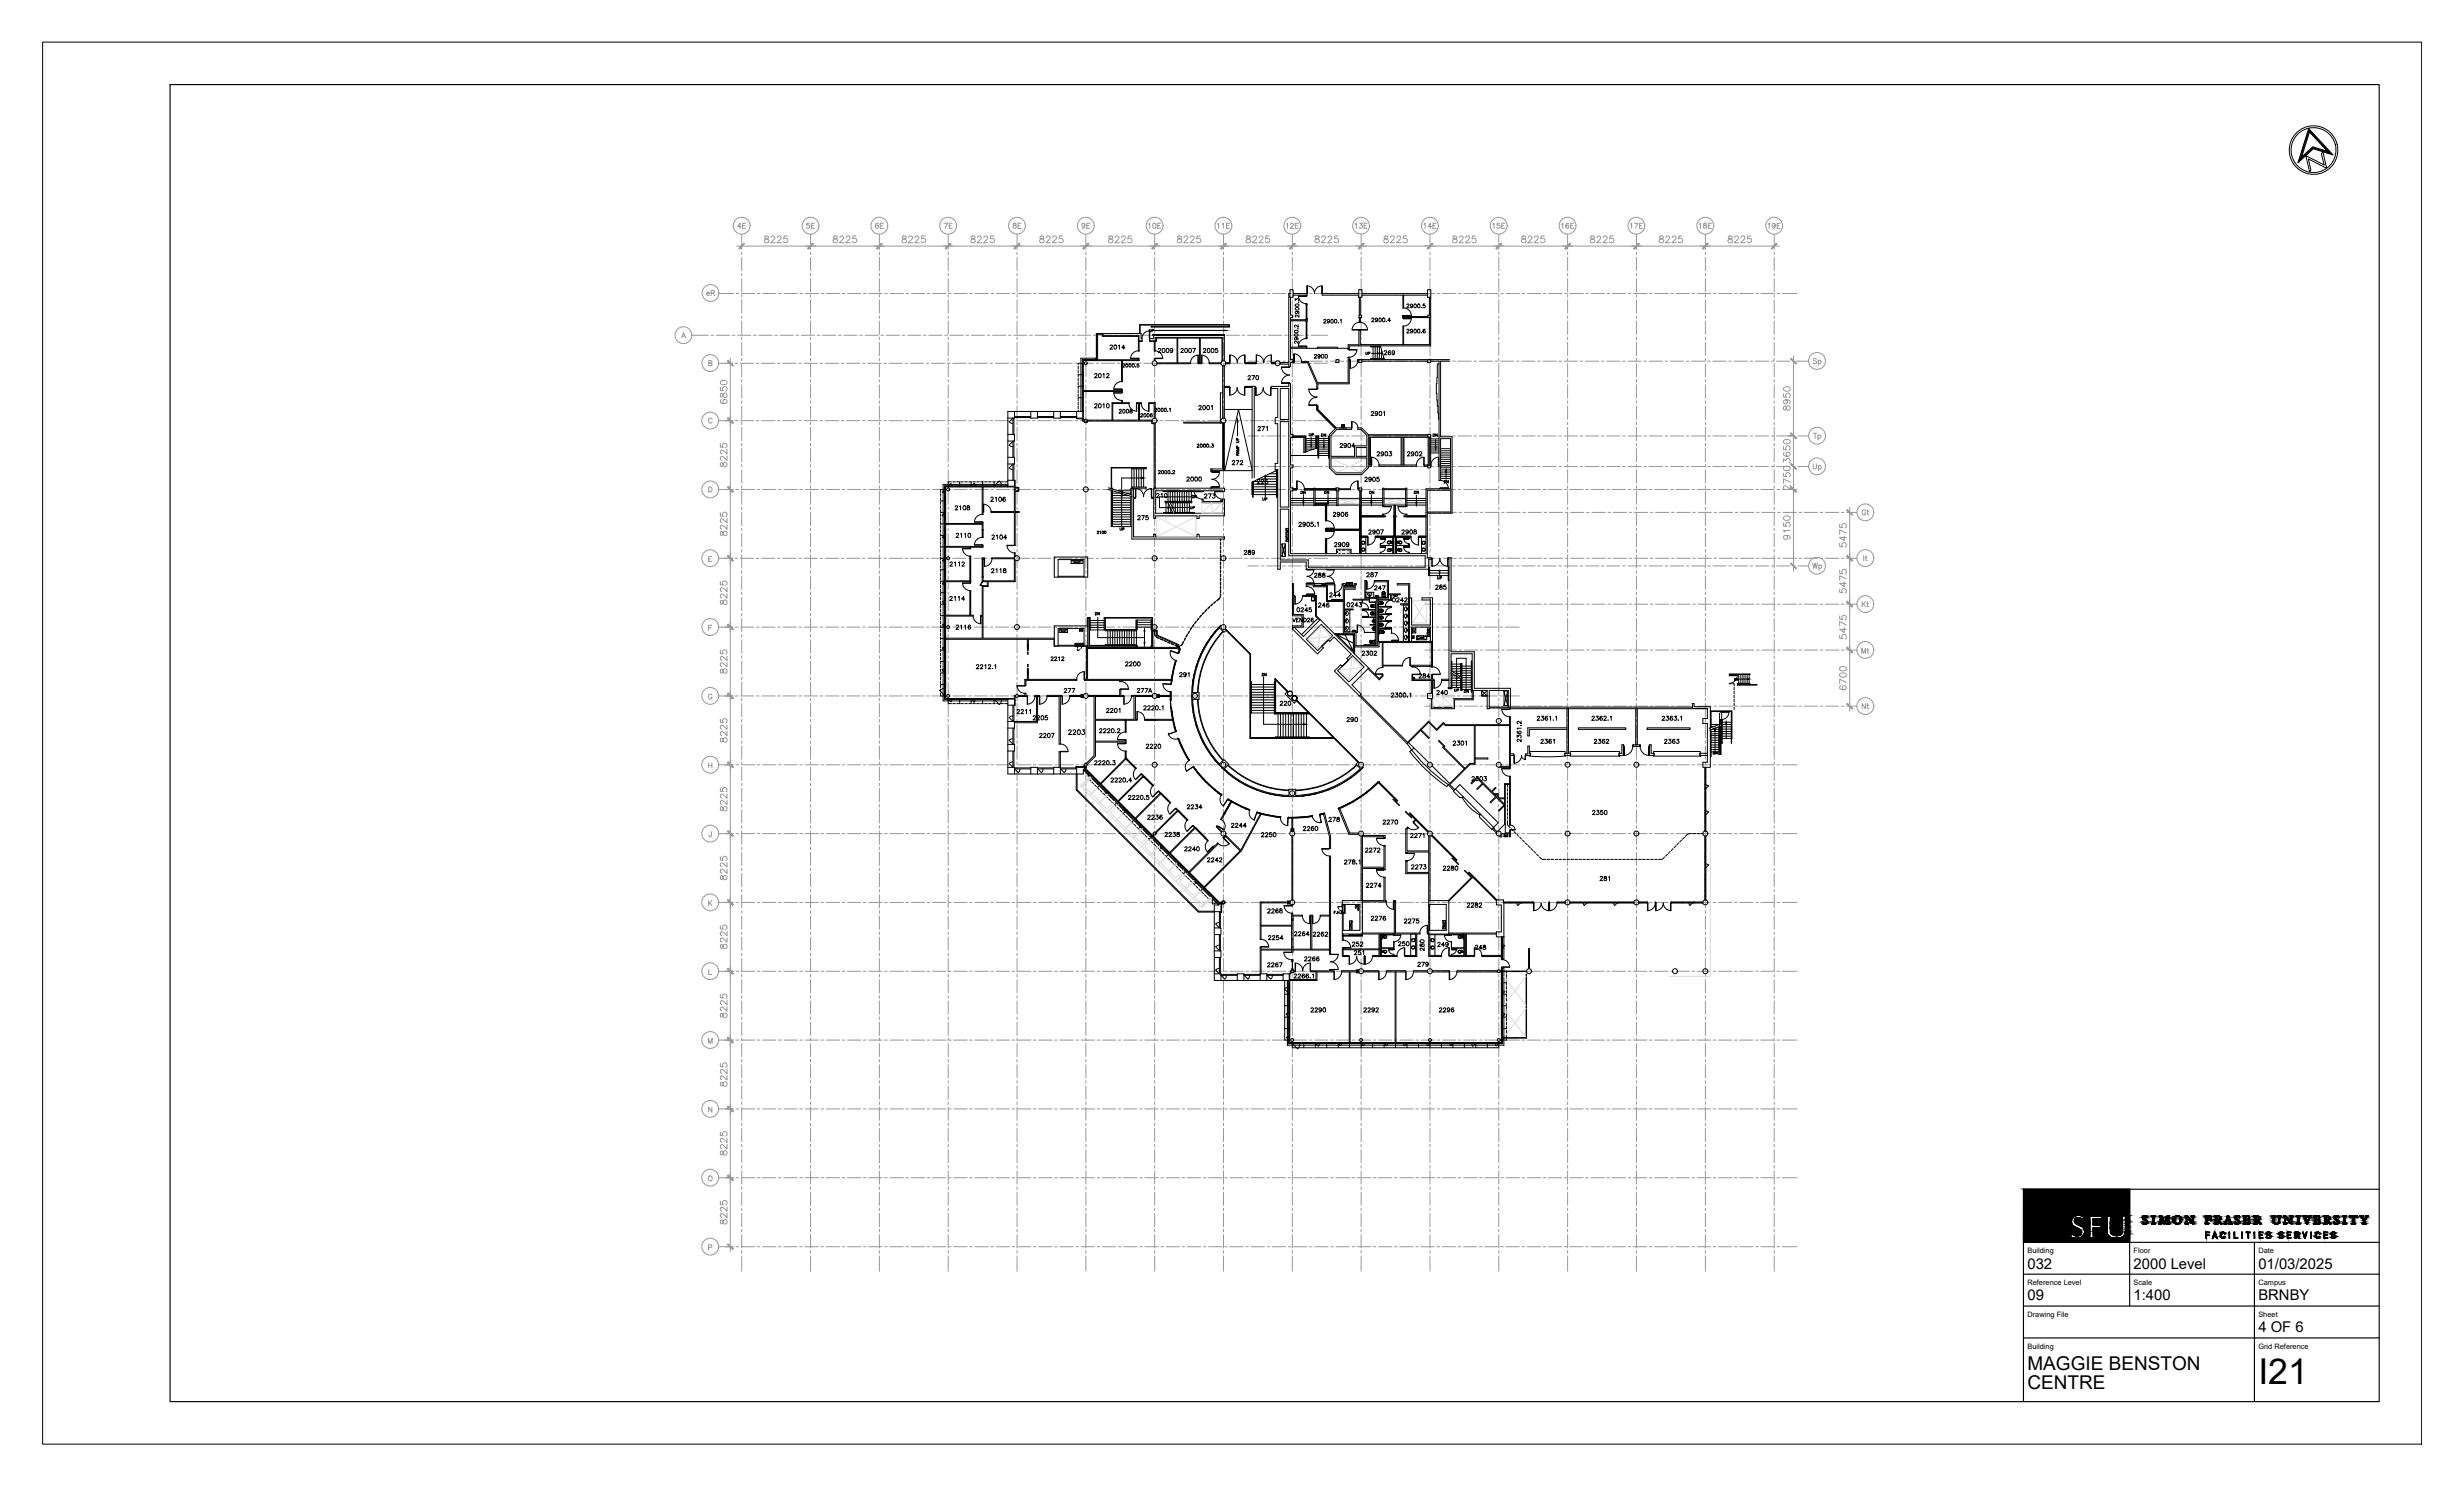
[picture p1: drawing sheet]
<svg xmlns="http://www.w3.org/2000/svg" width="737mm" height="444mm" viewBox="0 0 737 444" stroke-linecap="round" stroke-linejoin="round" font-family="sans-serif">
<defs><g id="words">
<text font-size="10.6" x="675.1" y="413.7">I21</text>
<g font-size="5.7">
<text x="606.1" y="409.5">MAGGIE BENSTON</text>
<text x="606.1" y="415.1">CENTRE</text>
</g>
<g font-size="4.4">
<text x="606.1" y="379.2">032</text>
<text x="637.8" y="379.2">2000 Level</text>
<text x="675.1" y="379.2">01/03/2025</text>
<text x="606.1" y="388.7">09</text>
<text x="637.8" y="388.7">1:400</text>
<text x="675.1" y="388.7">BRNBY</text>
<text x="675.1" y="398.1">4 OF 6</text>
</g>
<g font-size="2.2">
<text x="606.1" y="374.5">Building</text>
<text x="637.8" y="374.5">Floor</text>
<text x="675.1" y="374.5">Date</text>
<text x="606.1" y="384.1">Reference Level</text>
<text x="637.8" y="384.1">Scale</text>
<text x="675.1" y="384.1">Campus</text>
<text x="606.1" y="393.6">Drawing File</text>
<text x="675.1" y="393.6">Sheet</text>
<text x="606.1" y="403.1">Building</text>
<text x="675.1" y="403.1">Grid Reference</text>
</g>
</g></defs>
<!-- layer: FP032_2|SGR -->
<g fill="none" stroke="#989898" stroke-width=".3">
<path d="M221.7 70v4.6M221.7 75.4v.7M221.7 76.9v4M242.3 70v4.6M242.3 75.4v.7M242.3 76.9v4M262.9 70v4.6M262.9 75.4v.7M262.9 76.9v4M283.5 70v4.6M283.5 75.4v.7M283.5 76.9v4"/>
<path d="M304 70v4.6M304 75.4v.7M304 76.9v4M324.6 70v4.6M324.6 75.4v.7M324.6 76.9v4M345.2 70v4.6M345.2 75.4v.7M345.2 76.9v4M365.8 70v4.6M365.8 75.4v.7M365.8 76.9v4"/>
<path d="M386.3 70v4.6M386.3 75.4v.7M386.3 76.9v4M406.9 70v4.6M406.9 75.4v.7M406.9 76.9v4M427.5 70v4.6M427.5 75.4v.7M427.5 76.9v4M448.1 70v4.6M448.1 75.4v.7M448.1 76.9v4"/>
<path d="M468.6 70v4.6M468.6 75.4v.7M468.6 76.9v4M489.2 70v4.6M489.2 75.4v.7M489.2 76.9v4M509.8 70v4.6M509.8 75.4v.7M509.8 76.9v4M530.4 70v4.6M530.4 75.4v.7M530.4 76.9v4"/>
<path d="M214.9 87.7h4.3M220 87.7h.9M221.7 87.7h3.9M221.7 81.7v.8M221.7 83.3v4M221.7 88.1v.7M221.7 89.6v4M221.7 94.4v.8M221.7 96v4M226.4 87.7h.8M228 87.7h3.9M232.7 87.7h.9"/>
<path d="M234.4 87.7h3.9M239.1 87.7h.8M240.7 87.7h3.9M242.3 81.7v.8M242.3 83.3v4M242.3 88.1v.7M242.3 89.6v4M242.3 94.4v.8M242.3 96v4M245.4 87.7h.9M247.1 87.7h3.9M251.8 87.7h.8"/>
<path d="M253.4 87.7h3.9M258.1 87.7h.9M259.8 87.7h3.9M262.9 81.7v.8M262.9 83.3v4M262.9 88.1v.7M262.9 89.6v4M262.9 94.4v.8M262.9 96v4M264.5 87.7h.8M266.1 87.7h3.9M270.8 87.7h.9"/>
<path d="M272.5 87.7h3.9M277.2 87.7h.8M278.8 87.7h3.9M283.5 81.7v.8M283.5 83.3v4M283.5 88.1v.7M283.5 89.6v4M283.5 94.4v.8M283.5 96v4M283.5 87.7h.9M285.2 87.7h3.9M289.9 87.7h.8"/>
<path d="M291.5 87.7h3.9M296.2 87.7h.9M297.9 87.7h3.9M302.6 87.7h.8M304 81.7v.8M304 83.3v4M304 88.1v.7M304 89.6v4M304 94.4v.8M304 96v4M304.2 87.7h3.9M308.9 87.7h.9"/>
<path d="M310.6 87.7h3.9M315.3 87.7h.8M316.9 87.7h4M321.6 87.7h.9M323.3 87.7h3.9M324.6 81.7v.8M324.6 83.3v4M324.6 88.1v.7M324.6 89.6v4M324.6 94.4v.8M324.6 96v4M328 87.7h.8"/>
<path d="M329.6 87.7h4M334.3 87.7h.9M336 87.7h3.9M340.7 87.7h.8M342.3 87.7h4M345.2 81.7v.8M345.2 83.3v4M345.2 88.1v.7M345.2 89.6v4M345.2 94.4v.8M345.2 96v4M347 87.7h.9"/>
<path d="M348.7 87.7h3.9M353.4 87.7h.8M355 87.7h4M359.7 87.7h.9M361.4 87.7h3.9M365.8 81.7v.8M365.8 83.3v4M365.8 88.1v.7M365.8 89.6v4M365.8 94.4v.8M365.8 96v4M366.1 87.7h.8"/>
<path d="M367.7 87.7h4M372.4 87.7h.9M374.1 87.7h3.9M378.8 87.7h.8M380.4 87.7h4M385.1 87.7h.9M386.3 81.7v.8M386.3 83.3v4M386.3 88.1v.7M386.3 89.6v4M386.3 94.4v.8M386.3 96v4"/>
<path d="M386.8 87.7h3.9M391.5 87.7h.8M393.1 87.7h4M397.8 87.7h.9M399.5 87.7h3.9M404.2 87.7h.8M405.8 87.7h4M406.9 81.7v.8M406.9 83.3v4M406.9 88.1v.7M406.9 89.6v4M406.9 94.4v.8"/>
<path d="M406.9 96v4M410.5 87.7h.9M412.2 87.7h3.9M416.9 87.7h.8M418.5 87.7h4M423.2 87.7h.9M424.9 87.7h3.9M427.5 81.7v.8M427.5 83.3v4M427.5 88.1v.7M427.5 89.6v4M427.5 94.4v.8"/>
<path d="M427.5 96v4M429.6 87.7h.8M431.2 87.7h4M436 87.7h.8M437.6 87.7h3.9M442.3 87.7h.8M443.9 87.7h4M448.1 81.7v.8M448.1 83.3v4M448.1 88.1v.7M448.1 89.6v4M448.1 94.4v.8"/>
<path d="M448.1 96v4M448.7 87.7h.8M450.3 87.7h3.9M455 87.7h.8M456.6 87.7h4M461.4 87.7h.8M463 87.7h3.9M467.7 87.7h.8M468.6 81.7v.8M468.6 83.3v4M468.6 88.1v.7M468.6 89.6v4"/>
<path d="M468.6 94.4v.8M468.6 96v4M469.3 87.7h4M474.1 87.7h.8M475.7 87.7h3.9M480.4 87.7h.8M482 87.7h4M486.8 87.7h.8M488.4 87.7h3.9M489.2 81.7v.8M489.2 83.3v4M489.2 88.1v.7"/>
<path d="M489.2 89.6v4M489.2 94.4v.8M489.2 96v4M493.1 87.7h.8M494.7 87.7h4M499.5 87.7h.8M501.1 87.7h3.9M505.8 87.7h.8M507.4 87.7h4M509.8 81.7v.8M509.8 83.3v4M509.8 88.1v.7"/>
<path d="M509.8 89.6v4M509.8 94.4v.8M509.8 96v4M512.2 87.7h.8M513.8 87.7h3.9M518.5 87.7h.8M520.1 87.7h4M524.9 87.7h.8M526.5 87.7h3.9M530.4 81.7v.8M530.4 83.3v4M530.4 88.1v.7"/>
<path d="M530.4 89.6v4M530.4 94.4v.8M530.4 96v4M531.2 87.7h.8M532.8 87.7h4.4M206.8 100.2h5M212.6 100.2h.8M214.1 100.2h4M214.8 108.6h4.1M218.9 100.2h.8M219.7 108.6h.8M220.5 100.2h4"/>
<path d="M221.3 108.6h4M221.7 100.8v.7M221.7 102.3v4M221.7 107.1v.8M221.7 108.7v4M221.7 113.5v.7M221.7 115v4M221.7 119.8v.8M225.3 100.2h.8M226.1 108.6h.8M226.8 100.2h4M227.7 108.6h3.9"/>
<path d="M231.6 100.2h.8M232.4 108.6h.8M233.2 100.2h4M234 108.6h4M238 100.2h.8M238.8 108.6h.8M239.6 100.2h3.9M240.4 108.6h3.9M242.3 100.8v.7M242.3 102.3v4M242.3 107.1v.8M242.3 108.7v4"/>
<path d="M242.3 113.5v.7M242.3 115v4M242.3 119.8v.8M244.3 100.2h.8M245.2 108.6h.7M245.9 100.2h4M246.7 108.6h4M250.7 100.2h.8M251.5 108.6h.8M252.3 100.2h3.9M253.1 108.6h3.9M257 100.2h.8"/>
<path d="M257.9 108.6h.7M258.6 100.2h4M259.4 108.6h4M262.9 100.8v.7M262.9 102.3v4M262.9 107.1v.8M262.9 108.7v4M262.9 113.5v.7M262.9 115v4M262.9 119.8v.8M263.4 100.2h.8M264.2 108.6h.8"/>
<path d="M265 100.2h3.9M265.8 108.6h3.9M269.7 100.2h.8M270.6 108.6h.7M271.3 100.2h4M272.1 108.6h4M276.1 100.2h.8M276.9 108.6h.8M277.7 100.2h3.9M278.5 108.6h3.9M282.4 100.2h.8M283.3 108.6h.7"/>
<path d="M283.5 100.8v.7M283.5 102.3v4M283.5 107.1v.8M283.5 108.7v4M283.5 113.5v.7M283.5 115v4M283.5 119.8v.8M284 100.2h4M284.8 108.6h4M288.8 100.2h.8M289.6 108.6h.8M290.4 100.2h3.9"/>
<path d="M291.2 108.6h3.9M295.1 100.2h.8M296 108.6h.7M296.7 100.2h4M297.5 108.6h4M301.5 100.2h.8M302.3 108.6h.8M303.1 100.2h3.9M303.9 108.6h3.9M304 100.8v.7M304 102.3v4M304 107.1v.8"/>
<path d="M304 108.7v4M304 113.5v.7M304 115v4M304 119.8v.8M307.8 100.2h.8M308.7 108.6h.7M309.4 100.2h4M310.2 108.6h4M314.2 100.2h.8M315 108.6h.8M315.8 100.2h3.9M316.6 108.6h3.9"/>
<path d="M320.5 100.2h.8M321.4 108.6h.7M322.1 100.2h4M322.9 108.6h4M324.6 100.8v.7M324.6 102.3v4M324.6 107.1v.8M324.6 108.7v4M324.6 113.5v.7M324.6 115v4M324.6 119.8v.8M326.9 100.2h.8"/>
<path d="M327.7 108.6h.8M328.5 100.2h3.9M329.3 108.6h3.9M333.2 100.2h.8M334.1 108.6h.7M334.8 100.2h4M335.6 108.6h4M339.6 100.2h.8M340.4 108.6h.8M341.2 100.2h3.9M342 108.6h3.9M345.2 100.8v.7"/>
<path d="M345.2 102.3v4M345.2 107.1v.8M345.2 108.7v4M345.2 113.5v.7M345.2 115v4M345.2 119.8v.8M345.9 100.2h.8M346.8 108.6h.7M347.5 100.2h4M348.3 108.6h4M352.3 100.2h.8M353.1 108.6h.8"/>
<path d="M353.9 100.2h3.9M354.7 108.6h3.9M358.6 100.2h.8M359.5 108.6h.8M360.2 100.2h4M361 108.6h4M365 100.2h.8M365.8 100.8v.7M365.8 102.3v4M365.8 107.1v.8M365.8 108.7v4M365.8 113.5v.7"/>
<path d="M365.8 115v4M365.8 119.8v.8M365.8 108.6h.8M366.6 100.2h3.9M367.4 108.6h3.9M371.3 100.2h.8M372.2 108.6h.8M372.9 100.2h4M373 108h3.3M373.7 108.6h4M377.1 108h.8M377.7 100.2h.8"/>
<path d="M378.5 108.6h.8M378.7 108h4M379.3 100.2h3.9M380.1 108.6h3.9M383.5 108h.8M384 100.2h.8M384.9 108.6h.8M385.1 108h3.9M385.6 100.2h4M386.3 100.8v.7M386.3 102.3v4M386.3 107.1v.8"/>
<path d="M386.3 108.7v4M386.3 113.5v.7M386.3 115v4M386.3 119.8v.8M386.4 108.6h4M389.8 108h.8M390.4 100.2h.8M391.2 108.6h.8M391.4 108h4M392 100.2h4.9M392.8 108.6h4.1M396.2 108h.8"/>
<path d="M397.8 108h3.9M402.5 108h.8M404.1 108h4M406.9 100.8v.7M406.9 102.3v4M406.9 107.1v.8M406.9 108.7v4M406.9 113.5v.7M406.9 115v4M406.9 119.8v.8M408.9 108h.8M410.5 108h3.9"/>
<path d="M415.2 108h.8M416.8 108h4M421.6 108h.8M423.2 108h3.9M427.5 100.8v.7M427.5 102.3v4M427.5 107.1v.8M427.5 108.7v4M427.5 113.5v.7M427.5 115v4M427.5 119.8v.8M427.9 108h.8"/>
<path d="M429.5 108h4M434.3 108h.8M435.9 108h3.9M440.6 108h.8M442.2 108h4M447 108h.8M448.1 100.8v.7M448.1 102.3v4M448.1 107.1v.8M448.1 108.7v4M448.1 113.5v.7M448.1 115v4"/>
<path d="M448.1 119.8v.8M448.6 108h3.9M453.3 108h.8M454.9 108h4M459.7 108h.8M461.3 108h3.9M466 108h.8M467.6 108h4M468.6 100.8v.7M468.6 102.3v4M468.6 107.1v.8M468.6 108.7v4"/>
<path d="M468.6 113.5v.7M468.6 115v4M468.6 119.8v.8M472.4 108h.8M474 108h3.9M478.7 108h.8M480.3 108h4M485.1 108h.8M486.7 108h3.9M489.2 100.8v.7M489.2 102.3v4M489.2 107.1v.8"/>
<path d="M489.2 108.7v4M489.2 113.5v.7M489.2 115v4M489.2 119.8v.8M491.4 108h.8M493 108h4M497.8 108h.8M499.4 108h3.9M504.1 108h.8M505.7 108h4M509.8 100.8v.7M509.8 102.3v4"/>
<path d="M509.8 107.1v.8M509.8 108.7v4M509.8 113.5v.7M509.8 115v4M509.8 119.8v.8M510.5 108h.8M512.1 108h3.9M516.8 108h.8M518.4 108h4M523.2 108h.8M524.8 108h3.9M529.5 108h.8"/>
<path d="M530.4 100.8v.7M530.4 102.3v4M530.4 107.1v.8M530.4 108.7v4M530.4 113.5v.7M530.4 115v4M530.4 119.8v.8M531.1 108h4M535.9 108h.8M537.5 108h3.2M214.8 125.7h4.1M219.7 125.7h.8"/>
<path d="M221.3 125.7h4M221.7 121.4v4M221.7 126.2v.7M221.7 127.7v4M221.7 132.5v.8M221.7 134.1v4M221.7 138.9v.7M226.1 125.7h.8M227.7 125.7h3.9M232.4 125.7h.8M234 125.7h4M238.8 125.7h.8"/>
<path d="M240.4 125.7h3.9M242.3 121.4v4M242.3 126.2v.7M242.3 127.7v4M242.3 132.5v.8M242.3 134.1v4M242.3 138.9v.7M245.2 125.7h.7M246.7 125.7h4M251.5 125.7h.8M253.1 125.7h3.9M257.9 125.7h.7"/>
<path d="M259.4 125.7h4M262.9 121.4v4M262.9 126.2v.7M262.9 127.7v4M262.9 132.5v.8M262.9 134.1v4M262.9 138.9v.7M264.2 125.7h.8M265.8 125.7h3.9M270.6 125.7h.7M272.1 125.7h4M276.9 125.7h.8"/>
<path d="M278.5 125.7h3.9M283.3 125.7h.7M283.5 121.4v4M283.5 126.2v.7M283.5 127.7v4M283.5 132.5v.8M283.5 134.1v4M283.5 138.9v.7M284.8 125.7h4M289.6 125.7h.8M291.2 125.7h3.9M296 125.7h.7"/>
<path d="M297.5 125.7h4M302.3 125.7h.8M303.9 125.7h3.9M304 121.4v4M304 126.2v.7M304 127.7v4M304 132.5v.8M304 134.1v4M304 138.9v.7M308.7 125.7h.7M310.2 125.7h4M315 125.7h.8"/>
<path d="M316.6 125.7h3.9M321.4 125.7h.7M322.9 125.7h4M324.6 121.4v4M324.6 126.2v.7M324.6 127.7v4M324.6 132.5v.8M324.6 134.1v4M324.6 138.9v.7M327.7 125.7h.8M329.3 125.7h3.9M334.1 125.7h.7"/>
<path d="M335.6 125.7h4M340.4 125.7h.8M342 125.7h3.9M345.2 121.4v4M345.2 126.2v.7M345.2 127.7v4M345.2 132.5v.8M345.2 134.1v4M345.2 138.9v.7M346.8 125.7h.7M348.3 125.7h4M353.1 125.7h.8"/>
<path d="M354.7 125.7h3.9M359.5 125.7h.8M361 125.7h4M365.8 121.4v4M365.8 126.2v.7M365.8 127.7v4M365.8 132.5v.8M365.8 134.1v4M365.8 138.9v.7M365.8 125.7h.8M367.4 125.7h3.9M372.2 125.7h.8"/>
<path d="M373 139.5h3.3M373 130.3h3.3M373.7 125.7h4M377.1 139.5h.8M377.1 130.3h.8M378.5 125.7h.8M378.7 139.5h4M378.7 130.3h4M380.1 125.7h3.9M383.5 139.5h.8M383.5 130.3h.8M384.9 125.7h.8"/>
<path d="M385.1 139.5h3.9M385.1 130.3h3.9M386.3 121.4v4M386.3 126.2v.7M386.3 127.7v4M386.3 132.5v.8M386.3 134.1v4M386.3 138.9v.7M386.4 125.7h4M389.8 139.5h.8M389.8 130.3h.8M391.2 125.7h.8"/>
<path d="M391.4 139.5h4M391.4 130.3h4M392.8 125.7h4.1M396.2 139.5h.8M396.2 130.3h.8M397.8 139.5h3.9M397.8 130.3h3.9M402.5 139.5h.8M402.5 130.3h.8M404.1 139.5h4M404.1 130.3h4M406.9 121.4v4"/>
<path d="M406.9 126.2v.7M406.9 127.7v4M406.9 132.5v.8M406.9 134.1v4M406.9 138.9v.7M408.9 139.5h.8M408.9 130.3h.8M410.5 139.5h3.9M410.5 130.3h3.9M415.2 139.5h.8M415.2 130.3h.8M416.8 139.5h4"/>
<path d="M416.8 130.3h4M421.6 139.5h.8M421.6 130.3h.8M423.2 139.5h3.9M423.2 130.3h3.9M427.5 121.4v4M427.5 126.2v.7M427.5 127.7v4M427.5 132.5v.8M427.5 134.1v4M427.5 138.9v.7M427.9 139.5h.8"/>
<path d="M427.9 130.3h.8M429.5 139.5h4M429.5 130.3h4M434.3 139.5h.8M434.3 130.3h.8M435.9 139.5h3.9M435.9 130.3h3.9M440.6 139.5h.8M440.6 130.3h.8M442.2 139.5h4M442.2 130.3h4M447 139.5h.8"/>
<path d="M447 130.3h.8M448.1 121.4v4M448.1 126.2v.7M448.1 127.7v4M448.1 132.5v.8M448.1 134.1v4M448.1 138.9v.7M448.6 139.5h3.9M448.6 130.3h3.9M453.3 139.5h.8M453.3 130.3h.8M454.9 139.5h4"/>
<path d="M454.9 130.3h4M459.7 139.5h.8M459.7 130.3h.8M461.3 139.5h3.9M461.3 130.3h3.9M466 139.5h.8M466 130.3h.8M467.6 139.5h4M467.6 130.3h4M468.6 121.4v4M468.6 126.2v.7M468.6 127.7v4"/>
<path d="M468.6 132.5v.8M468.6 134.1v4M468.6 138.9v.7M472.4 139.5h.8M472.4 130.3h.8M474 139.5h3.9M474 130.3h3.9M478.7 139.5h.8M478.7 130.3h.8M480.3 139.5h4M480.3 130.3h4M485.1 139.5h.8"/>
<path d="M485.1 130.3h.8M486.7 139.5h3.9M486.7 130.3h3.9M489.2 121.4v4M489.2 126.2v.7M489.2 127.7v4M489.2 132.5v.8M489.2 134.1v4M489.2 138.9v.7M491.4 139.5h.8M491.4 130.3h.8M493 139.5h4"/>
<path d="M493 130.3h4M497.8 139.5h.8M497.8 130.3h.8M499.4 139.5h3.9M499.4 130.3h3.9M504.1 139.5h.8M504.1 130.3h.8M505.7 139.5h4M505.7 130.3h4M509.8 121.4v4M509.8 126.2v.7M509.8 127.7v4"/>
<path d="M509.8 132.5v.8M509.8 134.1v4M509.8 138.9v.7M510.5 139.5h.8M510.5 130.3h.8M512.1 139.5h3.9M512.1 130.3h3.9M516.8 130.3h.8M516.8 139.5h.8M518.4 139.5h4M518.4 130.3h4M523.2 130.3h.8"/>
<path d="M523.2 139.5h.8M524.8 139.5h3.9M524.8 130.3h3.9M529.5 139.5h.8M529.5 130.3h.8M530.4 121.4v4M530.4 126.2v.7M530.4 127.7v4M530.4 132.5v.8M530.4 134.1v4M530.4 138.9v.7M531.1 139.5h4"/>
<path d="M531.1 130.3h4M535.9 139.5h.8M535.9 130.3h.8M537.5 139.5h3.2M537.5 130.3h3.2M214.8 146.3h4.4M220 146.3h.8M221.6 146.3h4M221.7 140.4v4M221.7 145.2v.8M221.7 146.8v4M221.7 151.6v.7"/>
<path d="M221.7 153.1v4M221.7 157.9v.8M221.7 159.5v4M226.4 146.3h.8M228 146.3h3.9M232.7 146.3h.8M234.3 146.3h4M239.1 146.3h.8M240.7 146.3h3.9M242.3 140.4v4M242.3 145.2v.8M242.3 146.8v4"/>
<path d="M242.3 151.6v.7M242.3 153.1v4M242.3 157.9v.8M242.3 159.5v4M245.4 146.3h.8M247 146.3h4M251.8 146.3h.8M253.4 146.3h3.9M258.1 146.3h.8M259.7 146.3h4M262.9 140.4v4M262.9 145.2v.8"/>
<path d="M262.9 146.8v4M262.9 151.6v.7M262.9 153.1v4M262.9 157.9v.8M262.9 159.5v4M264.5 146.3h.8M266.1 146.3h3.9M270.8 146.3h.8M272.4 146.3h4M277.2 146.3h.8M278.8 146.3h3.9M283.5 140.4v4"/>
<path d="M283.5 145.2v.8M283.5 146.8v4M283.5 151.6v.7M283.5 153.1v4M283.5 157.9v.8M283.5 159.5v4M283.5 146.3h.8M285.1 146.3h4M289.9 146.3h.8M291.5 146.3h3.9M296.2 146.3h.8M297.8 146.3h4"/>
<path d="M302.6 146.3h.8M304 140.4v4M304 145.2v.8M304 146.8v4M304 151.6v.7M304 153.1v4M304 157.9v.8M304 159.5v4M304.2 146.3h3.9M308.9 146.3h.8M310.5 146.3h4M315.3 146.3h.8"/>
<path d="M316.9 146.3h3.9M321.6 146.3h.8M323.2 146.3h4M324.6 140.4v4M324.6 145.2v.8M324.6 146.8v4M324.6 151.6v.7M324.6 153.1v4M324.6 157.9v.8M324.6 159.5v4M328 146.3h.8M329.6 146.3h3.9"/>
<path d="M334.3 146.3h.8M335.9 146.3h4M340.7 146.3h.8M342.3 146.3h3.9M345.2 140.4v4M345.2 145.2v.8M345.2 146.8v4M345.2 151.6v.7M345.2 153.1v4M345.2 157.9v.8M345.2 159.5v4M347 146.3h.8"/>
<path d="M348.6 146.3h4M353.4 146.3h.8M355 146.3h3.9M359.7 146.3h.8M361.3 146.3h4M365.8 140.4v4M365.8 145.2v.8M365.8 146.8v4M365.8 151.6v.7M365.8 153.1v4M365.8 157.9v.8M365.8 159.5v4"/>
<path d="M366.1 146.3h.8M367.7 146.3h3.9M372.4 146.3h.8M374 146.3h4M378.8 146.3h.8M380.4 146.3h3.9M385.1 146.3h.8M386.3 140.4v4M386.3 145.2v.8M386.3 146.8v4M386.3 151.6v.7M386.3 153.1v4"/>
<path d="M386.3 157.9v.8M386.3 159.5v4M386.7 146.3h4M391.5 146.3h.8M393.1 146.3h3.9M397.8 146.3h.8M399.4 146.3h4M404.2 146.3h.8M405.8 146.3h3.9M406.9 140.4v4M406.9 145.2v.8M406.9 146.8v4"/>
<path d="M406.9 151.6v.7M406.9 153.1v4M406.9 157.9v.8M406.9 159.5v4M410.5 146.3h.8M412.1 146.3h4M416.9 146.3h.8M418.5 146.3h3.9M423.2 146.3h.8M424.8 146.3h4M426 153.2h3M427.5 140.4v4"/>
<path d="M427.5 145.2v.8M427.5 146.8v4M427.5 151.6v.7M427.5 153.1v4M427.5 157.9v.8M427.5 159.5v4M429.6 146.3h.8M429.8 153.2h.8M431.2 146.3h3.9M431.4 153.2h4M435.9 146.3h.9M436.2 153.2h.8"/>
<path d="M437.5 146.3h4M437.8 153.2h3.9M442.3 146.3h.8M442.6 153.2h.7M443.9 146.3h3.9M444.1 153.2h4M448.1 140.4v4M448.1 145.2v.8M448.1 146.8v4M448.1 151.6v.7M448.1 153.1v4M448.1 157.9v.8"/>
<path d="M448.1 159.5v4M448.6 146.3h.9M448.9 153.2h.8M450.2 146.3h4M450.5 153.2h3.9M455 146.3h.8M455.3 153.2h.7M456.6 146.3h3.9M456.8 153.2h4M461.3 146.3h.9M461.6 153.2h.8M462.9 146.3h4"/>
<path d="M463.2 153.2h3.9M467.7 146.3h.8M468 153.2h.7M468.6 140.4v4M468.6 145.2v.8M468.6 146.8v4M468.6 151.6v.7M468.6 153.1v4M468.6 157.9v.8M468.6 159.5v4M469.3 146.3h3.9M469.5 153.2h4"/>
<path d="M474 146.3h.9M474.3 153.2h.8M475.6 146.3h4M475.9 153.2h3.9M480.4 146.3h.8M480.7 153.2h.7M482 146.3h3.9M482.2 153.2h4M486.7 146.3h.9M487 153.2h.8M488.3 146.3h4M488.6 153.2h3.9"/>
<path d="M489.2 140.4v4M489.2 145.2v.8M489.2 146.8v4M489.2 151.6v.7M489.2 153.1v4M489.2 157.9v.8M489.2 159.5v4M493.1 146.3h.8M493.4 153.2h.7M494.7 146.3h3.9M494.9 153.2h4M499.4 146.3h.9"/>
<path d="M499.7 153.2h.8M501 146.3h4M501.3 153.2h3.9M505.8 146.3h.8M506.1 153.2h.7M507.4 146.3h3.9M507.6 153.2h4M509.8 140.4v4M509.8 145.2v.8M509.8 146.8v4M509.8 151.6v.7M509.8 153.1v4"/>
<path d="M509.8 157.9v.8M509.8 159.5v4M512.1 146.3h.9M512.4 153.2h.8M513.7 146.3h4M514 153.2h3.9M518.5 146.3h.8M518.8 153.2h.7M520.1 146.3h3.9M520.3 153.2h4M524.8 146.3h.9M525.1 153.2h.8"/>
<path d="M526.4 146.3h4M526.7 153.2h3.9M530.4 140.4v4M530.4 145.2v.8M530.4 146.8v4M530.4 151.6v.7M530.4 153.1v4M530.4 157.9v.8M530.4 159.5v4M531.2 146.3h.8M531.5 153.2h.7M532.8 146.3h4.4"/>
<path d="M533 153.2h4M537.8 153.2h.8M539.4 153.2h3.9M544.2 153.2h.7M545.7 153.2h4M550.5 153.2h.8M552.1 153.2h3.1M214.8 166.9h4.1M219.7 166.9h.8M221.3 166.9h4M221.7 164.3v.8M221.7 165.8v4"/>
<path d="M221.7 170.6v.8M221.7 172.2v4M221.7 177v.8M221.7 178.5v4M226.1 166.9h.8M227.7 166.9h3.9M232.4 166.9h.8M234 166.9h4M238.8 166.9h.8M240.4 166.9h3.9M242.3 164.3v.8M242.3 165.8v4"/>
<path d="M242.3 170.6v.8M242.3 172.2v4M242.3 177v.8M242.3 178.5v4M245.2 166.9h.7M246.7 166.9h4M251.5 166.9h.8M253.1 166.9h3.9M257.9 166.9h.7M259.4 166.9h4M262.9 164.3v.8M262.9 165.8v4"/>
<path d="M262.9 170.6v.8M262.9 172.2v4M262.9 177v.8M262.9 178.5v4M264.2 166.9h.8M265.8 166.9h3.9M270.6 166.9h.7M272.1 166.9h4M276.9 166.9h.8M278.5 166.9h3.9M283.3 166.9h.7M283.5 164.3v.8"/>
<path d="M283.5 165.8v4M283.5 170.6v.8M283.5 172.2v4M283.5 177v.8M283.5 178.5v4M284.8 166.9h4M289.6 166.9h.8M291.2 166.9h3.9M296 166.9h.7M297.5 166.9h4M302.3 166.9h.8M303.9 166.9h3.9"/>
<path d="M304 164.3v.8M304 165.8v4M304 170.6v.8M304 172.2v4M304 177v.8M304 178.5v4M308.7 166.9h.7M310.2 166.9h4M315 166.9h.8M316.6 166.9h3.9M321.4 166.9h.7M322.9 166.9h4"/>
<path d="M324.6 164.3v.8M324.6 165.8v4M324.6 170.6v.8M324.6 172.2v4M324.6 177v.8M324.6 178.5v4M327.7 166.9h.8M329.3 166.9h3.9M334.1 166.9h.7M335.6 166.9h4M340.4 166.9h.8M342 166.9h3.9"/>
<path d="M345.2 164.3v.8M345.2 165.8v4M345.2 170.6v.8M345.2 172.2v4M345.2 177v.8M345.2 178.5v4M346.8 166.9h.7M348.3 166.9h4M353.1 166.9h.8M354.7 166.9h3.9M359.5 166.9h.8M361 166.9h4"/>
<path d="M365.8 164.3v.8M365.8 165.8v4M365.8 170.6v.8M365.8 172.2v4M365.8 177v.8M365.8 178.5v4M365.8 166.9h.8M367.4 166.9h3.9M372.2 166.9h.8M373 169.2h3.3M373.7 166.9h4M377.1 169.2h.8"/>
<path d="M378.5 166.9h.8M378.7 169.2h4M380.1 166.9h3.9M383.5 169.2h.8M384.9 166.9h.8M385.1 169.2h3.9M386.3 164.3v.8M386.3 165.8v4M386.3 170.6v.8M386.3 172.2v4M386.3 177v.8M386.3 178.5v4"/>
<path d="M386.4 166.9h4M389.8 169.2h.8M391.2 166.9h.8M391.4 169.2h4M392.8 166.9h4.1M396.2 169.2h.8M397.8 169.2h3.9M402.5 169.2h.8M404.1 169.2h4M406.9 164.3v.8M406.9 165.8v4M406.9 170.6v.8"/>
<path d="M406.9 172.2v4M406.9 177v.8M406.9 178.5v4M408.9 169.2h.8M410.5 169.2h3.9M415.2 169.2h.8M416.8 169.2h4M421.6 169.2h.8M423.2 169.2h3.9M426 166.9h3M427.5 164.3v.8M427.5 165.8v4"/>
<path d="M427.5 170.6v.8M427.5 172.2v4M427.5 177v.8M427.5 178.5v4M427.9 169.2h.8M429.5 169.2h4M429.8 166.9h.8M431.4 166.9h4M434.3 169.2h.8M435.9 169.2h3.9M436.2 166.9h.8M437.8 166.9h3.9"/>
<path d="M440.6 169.2h.8M442.2 169.2h4M442.6 166.9h.7M444.1 166.9h4M447 169.2h.8M448.1 164.3v.8M448.1 165.8v4M448.1 170.6v.8M448.1 172.2v4M448.1 177v.8M448.1 178.5v4M448.6 169.2h3.9"/>
<path d="M448.9 166.9h.8M450.5 166.9h3.9M453.3 169.2h.8M454.9 169.2h4M455.3 166.9h.7M456.8 166.9h4M459.7 169.2h.8M461.3 169.2h3.9M461.6 166.9h.8M463.2 166.9h3.9M466 169.2h.8M467.6 169.2h4"/>
<path d="M468 166.9h.7M468.6 164.3v.8M468.6 165.8v4M468.6 170.6v.8M468.6 172.2v4M468.6 177v.8M468.6 178.5v4M469.5 166.9h4M472.4 169.2h.8M474 169.2h3.9M474.3 166.9h.8M475.9 166.9h3.9"/>
<path d="M478.7 169.2h.8M480.3 169.2h4M480.7 166.9h.7M482.2 166.9h4M485.1 169.2h.8M486.7 169.2h3.9M487 166.9h.8M488.6 166.9h3.9M489.2 164.3v.8M489.2 165.8v4M489.2 170.6v.8M489.2 172.2v4"/>
<path d="M489.2 177v.8M489.2 178.5v4M491.4 169.2h.8M493 169.2h4M493.4 166.9h.7M494.9 166.9h4M497.8 169.2h.8M499.4 169.2h3.9M499.7 166.9h.8M501.3 166.9h3.9M504.1 169.2h.8M505.7 169.2h4"/>
<path d="M506.1 166.9h.7M507.6 166.9h4M509.8 164.3v.8M509.8 165.8v4M509.8 170.6v.8M509.8 172.2v4M509.8 177v.8M509.8 178.5v4M510.5 169.2h.8M512.1 169.2h3.9M512.4 166.9h.8M514 166.9h3.9"/>
<path d="M516.8 169.2h.8M518.4 169.2h4M518.8 166.9h.7M520.3 166.9h4M523.2 169.2h.8M524.8 169.2h3.9M525.1 166.9h.8M526.7 166.9h3.9M529.5 169.2h.8M530.4 164.3v.8M530.4 165.8v4M530.4 170.6v.8"/>
<path d="M530.4 172.2v4M530.4 177v.8M530.4 178.5v4M531.1 169.2h4M531.5 166.9h.7M533 166.9h4M535.9 169.2h.8M537.5 169.2h3.2M537.8 166.9h.8M539.4 166.9h3.9M544.2 166.9h.7M545.7 166.9h4"/>
<path d="M550.5 166.9h.8M552.1 166.9h3.1M214.8 187.5h4.2M219.8 187.5h.8M221.4 187.5h3.9M221.7 183.3v.8M221.7 184.9v4M221.7 189.7v.8M221.7 191.2v4M221.7 196v.8M221.7 197.6v4M226.1 187.5h.8"/>
<path d="M227.7 187.5h4M232.5 187.5h.8M234.1 187.5h3.9M238.8 187.5h.8M240.4 187.5h4M242.3 183.3v.8M242.3 184.9v4M242.3 189.7v.8M242.3 191.2v4M242.3 196v.8M242.3 197.6v4M245.2 187.5h.8"/>
<path d="M246.8 187.5h3.9M251.5 187.5h.8M253.2 187.5h3.9M257.9 187.5h.8M259.5 187.5h3.9M262.9 183.3v.8M262.9 184.9v4M262.9 189.7v.8M262.9 191.2v4M262.9 196v.8M262.9 197.6v4M264.2 187.5h.8"/>
<path d="M265.9 187.5h3.9M270.6 187.5h.8M272.2 187.5h3.9M276.9 187.5h.8M278.6 187.5h3.9M283.3 187.5h.8M283.5 183.3v.8M283.5 184.9v4M283.5 189.7v.8M283.5 191.2v4M283.5 196v.8M283.5 197.6v4"/>
<path d="M284.9 187.5h3.9M289.6 187.5h.8M291.3 187.5h3.9M296 187.5h.8M297.6 187.5h3.9M302.3 187.5h.8M304 187.5h3.9M304 183.3v.8M304 184.9v4M304 189.7v.8M304 191.2v4M304 196v.8"/>
<path d="M304 197.6v4M308.7 187.5h.8M310.3 187.5h3.9M315 187.5h.8M316.7 187.5h3.9M321.4 187.5h.8M323 187.5h3.9M324.6 183.3v.8M324.6 184.9v4M324.6 189.7v.8M324.6 191.2v4M324.6 196v.8"/>
<path d="M324.6 197.6v4M327.7 187.5h.8M329.4 187.5h3.9M334.1 187.5h.8M335.7 187.5h3.9M340.4 187.5h.8M342.1 187.5h3.9M345.2 183.3v.8M345.2 184.9v4M345.2 189.7v.8M345.2 191.2v4M345.2 196v.8"/>
<path d="M345.2 197.6v4M346.8 187.5h.8M348.4 187.5h3.9M353.1 187.5h.8M354.8 187.5h3.9M359.5 187.5h.8M361.1 187.5h4M365.8 183.3v.8M365.8 184.9v4M365.8 189.7v.8M365.8 191.2v4M365.8 196v.8"/>
<path d="M365.8 197.6v4M365.8 187.5h.8M367.5 187.5h3.9M372.2 187.5h.8M373.8 187.5h4M378.5 187.5h.8M380.2 187.5h3.9M384.9 187.5h.8M386.3 183.3v.8M386.3 184.9v4M386.3 189.7v.8M386.3 191.2v4"/>
<path d="M386.3 196v.8M386.3 197.6v4M386.5 187.5h4M391.2 187.5h.8M392.9 187.5h3.9M397.6 187.5h.8M399.2 187.5h4M403.9 187.5h.8M405.6 187.5h3.9M406.9 183.3v.8M406.9 184.9v4M406.9 189.7v.8"/>
<path d="M406.9 191.2v4M406.9 196v.8M406.9 197.6v4M410.3 187.5h.8M411.9 187.5h4M416.6 187.5h.8M418.3 187.5h3.9M423 187.5h.8M424.6 187.5h4M426 180.6h3M426 194.3h3M427.5 183.3v.8"/>
<path d="M427.5 184.9v4M427.5 189.7v.8M427.5 191.2v4M427.5 196v.8M427.5 197.6v4M429.3 187.5h.8M429.8 180.6h.8M429.8 194.3h.8M431 187.5h3.9M431.4 180.6h4M431.4 194.3h4M435.7 187.5h.8"/>
<path d="M436.2 180.6h.8M436.2 194.3h.8M437.3 187.5h4M437.8 180.6h3.9M437.8 194.3h3.9M442 187.5h.8M442.6 180.6h.7M442.6 194.3h.7M443.7 187.5h3.9M444.1 180.6h4M444.1 194.3h4M448.1 183.3v.8"/>
<path d="M448.1 184.9v4M448.1 189.7v.8M448.1 191.2v4M448.1 196v.8M448.1 197.6v4M448.4 187.5h.8M448.9 180.6h.8M448.9 194.3h.8M450 187.5h4.2M450.5 180.6h3.9M450.5 194.3h3.9M455.3 180.6h.7"/>
<path d="M455.3 194.3h.7M456.8 180.6h4M456.8 194.3h4M461.6 180.6h.8M461.6 194.3h.8M463.2 180.6h3.9M463.2 194.3h3.9M468 180.6h.7M468 194.3h.7M468.6 183.3v.8M468.6 184.9v4M468.6 189.7v.8"/>
<path d="M468.6 191.2v4M468.6 196v.8M468.6 197.6v4M469.5 180.6h4M469.5 194.3h4M474.3 180.6h.8M474.3 194.3h.8M475.9 180.6h3.9M475.9 194.3h3.9M480.7 180.6h.7M480.7 194.3h.7M482.2 180.6h4"/>
<path d="M482.2 194.3h4M487 180.6h.8M487 194.3h.8M488.6 180.6h3.9M488.6 194.3h3.9M489.2 183.3v.8M489.2 184.9v4M489.2 189.7v.8M489.2 191.2v4M489.2 196v.8M489.2 197.6v4M493.4 180.6h.7"/>
<path d="M493.4 194.3h.7M494.9 180.6h4M494.9 194.3h4M499.7 180.6h.8M499.7 194.3h.8M501.3 180.6h3.9M501.3 194.3h3.9M506.1 180.6h.7M506.1 194.3h.7M507.6 180.6h4M507.6 194.3h4M509.8 183.3v.8"/>
<path d="M509.8 184.9v4M509.8 189.7v.8M509.8 191.2v4M509.8 196v.8M509.8 197.6v4M512.4 180.6h.8M512.4 194.3h.8M514 180.6h3.9M514 194.3h3.9M518.8 180.6h.7M518.8 194.3h.7M520.3 180.6h4"/>
<path d="M520.3 194.3h4M525.1 180.6h.8M525.1 194.3h.8M526.7 180.6h3.9M526.7 194.3h3.9M530.4 183.3v.8M530.4 184.9v4M530.4 189.7v.8M530.4 191.2v4M530.4 196v.8M530.4 197.6v4M531.5 180.6h.7"/>
<path d="M531.5 194.3h.7M533 180.6h4M533 194.3h4M537.8 180.6h.8M537.8 194.3h.8M539.4 180.6h3.9M539.4 194.3h3.9M544.2 180.6h.7M544.2 194.3h.7M545.7 180.6h4M545.7 194.3h4M550.5 180.6h.8"/>
<path d="M550.5 194.3h.8M552.1 180.6h3.1M552.1 194.3h3.1M214.8 208h4.2M219.8 208h.8M221.4 208h3.9M221.7 202.4v.8M221.7 203.9v4M221.7 208.7v.8M221.7 210.3v4M221.7 215.1v.8M221.7 216.6v4"/>
<path d="M226.1 208h.8M227.7 208h4M232.5 208h.8M234.1 208h3.9M238.8 208h.8M240.4 208h4M242.3 202.4v.8M242.3 203.9v4M242.3 208.7v.8M242.3 210.3v4M242.3 215.1v.8M242.3 216.6v4"/>
<path d="M245.2 208h.8M246.8 208h3.9M251.5 208h.8M253.2 208h3.9M257.9 208h.8M259.5 208h3.9M262.9 202.4v.8M262.9 203.9v4M262.9 208.7v.8M262.9 210.3v4M262.9 215.1v.8M262.9 216.6v4"/>
<path d="M264.2 208h.8M265.9 208h3.9M270.6 208h.8M272.2 208h3.9M276.9 208h.8M278.6 208h3.9M283.3 208h.8M283.5 202.4v.8M283.5 203.9v4M283.5 208.7v.8M283.5 210.3v4M283.5 215.1v.8"/>
<path d="M283.5 216.6v4M284.9 208h3.9M289.6 208h.8M291.3 208h3.9M296 208h.8M297.6 208h3.9M302.3 208h.8M304 208h3.9M304 202.4v.8M304 203.9v4M304 208.7v.8M304 210.3v4"/>
<path d="M304 215.1v.8M304 216.6v4M308.7 208h.8M310.3 208h3.9M315 208h.8M316.7 208h3.9M321.4 208h.8M323 208h3.9M324.6 202.4v.8M324.6 203.9v4M324.6 208.7v.8M324.6 210.3v4"/>
<path d="M324.6 215.1v.8M324.6 216.6v4M327.7 208h.8M329.4 208h3.9M334.1 208h.8M335.7 208h3.9M340.4 208h.8M342.1 208h3.9M345.2 202.4v.8M345.2 203.9v4M345.2 208.7v.8M345.2 210.3v4"/>
<path d="M345.2 215.1v.8M345.2 216.6v4M346.8 208h.8M348.4 208h3.9M353.1 208h.8M354.8 208h3.9M359.5 208h.8M361.1 208h4M365.8 202.4v.8M365.8 203.9v4M365.8 208.7v.8M365.8 210.3v4"/>
<path d="M365.8 215.1v.8M365.8 216.6v4M365.8 208h.8M367.5 208h3.9M372.2 208h.8M373.8 208h4M378.5 208h.8M380.2 208h3.9M384.9 208h.8M386.3 202.4v.8M386.3 203.9v4M386.3 208.7v.8"/>
<path d="M386.3 210.3v4M386.3 215.1v.8M386.3 216.6v4M386.5 208h4M391.2 208h.8M392.9 208h3.9M397.6 208h.8M399.2 208h4M403.9 208h.8M405.6 208h3.9M406.9 202.4v.8M406.9 203.9v4"/>
<path d="M406.9 208.7v.8M406.9 210.3v4M406.9 215.1v.8M406.9 216.6v4M410.3 208h.8M411.9 208h4M416.6 208h.8M418.3 208h3.9M423 208h.8M424.6 208h4M426 211.1h3M427.5 202.4v.8"/>
<path d="M427.5 203.9v4M427.5 208.7v.8M427.5 210.3v4M427.5 215.1v.8M427.5 216.6v4M429.3 208h.8M429.8 211.1h.8M431 208h3.9M431.4 211.1h4M435.7 208h.8M436.2 211.1h.8M437.3 208h4"/>
<path d="M437.8 211.1h3.9M442 208h.8M442.6 211.1h.7M443.7 208h3.9M444.1 211.1h4M448.1 202.4v.8M448.1 203.9v4M448.1 208.7v.8M448.1 210.3v4M448.1 215.1v.8M448.1 216.6v4M448.4 208h.8"/>
<path d="M448.9 211.1h.8M450 208h4.2M450.5 211.1h3.9M455.3 211.1h.7M456.8 211.1h4M461.6 211.1h.8M463.2 211.1h3.9M468 211.1h.7M468.6 202.4v.8M468.6 203.9v4M468.6 208.7v.8M468.6 210.3v4"/>
<path d="M468.6 215.1v.8M468.6 216.6v4M469.5 211.1h4M474.3 211.1h.8M475.9 211.1h3.9M480.7 211.1h.7M482.2 211.1h4M487 211.1h.8M488.6 211.1h3.9M489.2 202.4v.8M489.2 203.9v4M489.2 208.7v.8"/>
<path d="M489.2 210.3v4M489.2 215.1v.8M489.2 216.6v4M493.4 211.1h.7M494.9 211.1h4M499.7 211.1h.8M501.3 211.1h3.9M506.1 211.1h.7M507.6 211.1h4M509.8 202.4v.8M509.8 203.9v4M509.8 208.7v.8"/>
<path d="M509.8 210.3v4M509.8 215.1v.8M509.8 216.6v4M512.4 211.1h.8M514 211.1h3.9M518.8 211.1h.7M520.3 211.1h4M525.1 211.1h.8M526.7 211.1h3.9M530.4 202.4v.8M530.4 203.9v4M530.4 208.7v.8"/>
<path d="M530.4 210.3v4M530.4 215.1v.8M530.4 216.6v4M531.5 211.1h.7M533 211.1h4M537.8 211.1h.8M539.4 211.1h3.9M544.2 211.1h.7M545.7 211.1h4M550.5 211.1h.8M552.1 211.1h3.1M214.8 228.6h4.4"/>
<path d="M220 228.6h.8M221.6 228.6h4M221.7 221.4v.8M221.7 223v4M221.7 227.8v.8M221.7 229.3v4M221.7 234.1v.8M221.7 235.7v4M226.4 228.6h.8M228 228.6h3.9M232.7 228.6h.8M234.3 228.6h4"/>
<path d="M239.1 228.6h.8M240.7 228.6h3.9M242.3 221.4v.8M242.3 223v4M242.3 227.8v.8M242.3 229.3v4M242.3 234.1v.8M242.3 235.7v4M245.4 228.6h.8M247 228.6h4M251.8 228.6h.8M253.4 228.6h3.9"/>
<path d="M258.1 228.6h.8M259.7 228.6h4M262.9 221.4v.8M262.9 223v4M262.9 227.8v.8M262.9 229.3v4M262.9 234.1v.8M262.9 235.7v4M264.5 228.6h.8M266.1 228.6h3.9M270.8 228.6h.8M272.4 228.6h4"/>
<path d="M277.2 228.6h.8M278.8 228.6h3.9M283.5 221.4v.8M283.5 223v4M283.5 227.8v.8M283.5 229.3v4M283.5 234.1v.8M283.5 235.7v4M283.5 228.6h.8M285.1 228.6h4M289.9 228.6h.8M291.5 228.6h3.9"/>
<path d="M296.2 228.6h.8M297.8 228.6h4M302.6 228.6h.8M304 221.4v.8M304 223v4M304 227.8v.8M304 229.3v4M304 234.1v.8M304 235.7v4M304.2 228.6h3.9M308.9 228.6h.8M310.5 228.6h4"/>
<path d="M315.3 228.6h.8M316.9 228.6h3.9M321.6 228.6h.8M323.2 228.6h4M324.6 221.4v.8M324.6 223v4M324.6 227.8v.8M324.6 229.3v4M324.6 234.1v.8M324.6 235.7v4M328 228.6h.8M329.6 228.6h3.9"/>
<path d="M334.3 228.6h.8M335.9 228.6h4M340.7 228.6h.8M342.3 228.6h3.9M345.2 221.4v.8M345.2 223v4M345.2 227.8v.8M345.2 229.3v4M345.2 234.1v.8M345.2 235.7v4M347 228.6h.8M348.6 228.6h4"/>
<path d="M353.4 228.6h.8M355 228.6h3.9M359.7 228.6h.8M361.3 228.6h4M365.8 221.4v.8M365.8 223v4M365.8 227.8v.8M365.8 229.3v4M365.8 234.1v.8M365.8 235.7v4M366.1 228.6h.8M367.7 228.6h3.9"/>
<path d="M372.4 228.6h.8M374 228.6h4M378.8 228.6h.8M380.4 228.6h3.9M385.1 228.6h.8M386.3 221.4v.8M386.3 223v4M386.3 227.8v.8M386.3 229.3v4M386.3 234.1v.8M386.3 235.7v4M386.7 228.6h4"/>
<path d="M391.5 228.6h.8M393.1 228.6h3.9M397.8 228.6h.8M399.4 228.6h4M404.2 228.6h.8M405.8 228.6h3.9M406.9 221.4v.8M406.9 223v4M406.9 227.8v.8M406.9 229.3v4M406.9 234.1v.8M406.9 235.7v4"/>
<path d="M410.5 228.6h.8M412.1 228.6h4M416.9 228.6h.8M418.5 228.6h3.9M423.2 228.6h.8M424.8 228.6h4M427.5 221.4v.8M427.5 223v4M427.5 227.8v.8M427.5 229.3v4M427.5 234.1v.8M427.5 235.7v4"/>
<path d="M429.6 228.6h.8M431.2 228.6h3.9M435.9 228.6h.9M437.5 228.6h4M442.3 228.6h.8M443.9 228.6h3.9M448.1 221.4v.8M448.1 223v4M448.1 227.8v.8M448.1 229.3v4M448.1 234.1v.8M448.1 235.7v4"/>
<path d="M448.6 228.6h.9M450.2 228.6h4M455 228.6h.8M456.6 228.6h3.9M461.3 228.6h.9M462.9 228.6h4M467.7 228.6h.8M468.6 221.4v.8M468.6 223v4M468.6 227.8v.8M468.6 229.3v4M468.6 234.1v.8"/>
<path d="M468.6 235.7v4M469.3 228.6h3.9M474 228.6h.9M475.6 228.6h4M480.4 228.6h.8M482 228.6h3.9M486.7 228.6h.9M488.3 228.6h4M489.2 221.4v.8M489.2 223v4M489.2 227.8v.8M489.2 229.3v4"/>
<path d="M489.2 234.1v.8M489.2 235.7v4M493.1 228.6h.8M494.7 228.6h3.9M499.4 228.6h.9M501 228.6h4M505.8 228.6h.8M507.4 228.6h3.9M509.8 221.4v.8M509.8 223v4M509.8 227.8v.8M509.8 229.3v4"/>
<path d="M509.8 234.1v.8M509.8 235.7v4M512.1 228.6h.9M513.7 228.6h4M518.5 228.6h.8M520.1 228.6h3.9M524.8 228.6h.9M526.4 228.6h4M530.4 221.4v.8M530.4 223v4M530.4 227.8v.8M530.4 229.3v4"/>
<path d="M530.4 234.1v.8M530.4 235.7v4M531.2 228.6h.8M532.8 228.6h4.4M214.8 249.2h4.4M220 249.2h.8M221.6 249.2h4M221.7 240.5v.8M221.7 242v4M221.7 246.8v.8M221.7 248.4v4M221.7 253.2v.8"/>
<path d="M221.7 254.7v4M221.7 259.5v.8M226.4 249.2h.8M228 249.2h3.9M232.7 249.2h.8M234.3 249.2h4M239.1 249.2h.8M240.7 249.2h3.9M242.3 240.5v.8M242.3 242v4M242.3 246.8v.8M242.3 248.4v4"/>
<path d="M242.3 253.2v.8M242.3 254.7v4M242.3 259.5v.8M245.4 249.2h.8M247 249.2h4M251.8 249.2h.8M253.4 249.2h3.9M258.1 249.2h.8M259.7 249.2h4M262.9 240.5v.8M262.9 242v4M262.9 246.8v.8"/>
<path d="M262.9 248.4v4M262.9 253.2v.8M262.9 254.7v4M262.9 259.5v.8M264.5 249.2h.8M266.1 249.2h3.9M270.8 249.2h.8M272.4 249.2h4M277.2 249.2h.8M278.8 249.2h3.9M283.5 240.5v.8M283.5 242v4"/>
<path d="M283.5 246.8v.8M283.5 248.4v4M283.5 253.2v.8M283.5 254.7v4M283.5 259.5v.8M283.5 249.2h.8M285.1 249.2h4M289.9 249.2h.8M291.5 249.2h3.9M296.2 249.2h.8M297.8 249.2h4M302.6 249.2h.8"/>
<path d="M304 240.5v.8M304 242v4M304 246.8v.8M304 248.4v4M304 253.2v.8M304 254.7v4M304 259.5v.8M304.2 249.2h3.9M308.9 249.2h.8M310.5 249.2h4M315.3 249.2h.8M316.9 249.2h3.9"/>
<path d="M321.6 249.2h.8M323.2 249.2h4M324.6 240.5v.8M324.6 242v4M324.6 246.8v.8M324.6 248.4v4M324.6 253.2v.8M324.6 254.7v4M324.6 259.5v.8M328 249.2h.8M329.6 249.2h3.9M334.3 249.2h.8"/>
<path d="M335.9 249.2h4M340.7 249.2h.8M342.3 249.2h3.9M345.2 240.5v.8M345.2 242v4M345.2 246.8v.8M345.2 248.4v4M345.2 253.2v.8M345.2 254.7v4M345.2 259.5v.8M347 249.2h.8M348.6 249.2h4"/>
<path d="M353.4 249.2h.8M355 249.2h3.9M359.7 249.2h.8M361.3 249.2h4M365.8 240.5v.8M365.8 242v4M365.8 246.8v.8M365.8 248.4v4M365.8 253.2v.8M365.8 254.7v4M365.8 259.5v.8M366.1 249.2h.8"/>
<path d="M367.7 249.2h3.9M372.4 249.2h.8M374 249.2h4M378.8 249.2h.8M380.4 249.2h3.9M385.1 249.2h.8M386.3 240.5v.8M386.3 242v4M386.3 246.8v.8M386.3 248.4v4M386.3 253.2v.8M386.3 254.7v4"/>
<path d="M386.3 259.5v.8M386.7 249.2h4M391.5 249.2h.8M393.1 249.2h3.9M397.8 249.2h.8M399.4 249.2h4M404.2 249.2h.8M405.8 249.2h3.9M406.9 240.5v.8M406.9 242v4M406.9 246.8v.8M406.9 248.4v4"/>
<path d="M406.9 253.2v.8M406.9 254.7v4M406.9 259.5v.8M410.5 249.2h.8M412.1 249.2h4M416.9 249.2h.8M418.5 249.2h3.9M423.2 249.2h.8M424.8 249.2h4M427.5 240.5v.8M427.5 242v4M427.5 246.8v.8"/>
<path d="M427.5 248.4v4M427.5 253.2v.8M427.5 254.7v4M427.5 259.5v.8M429.6 249.2h.8M431.2 249.2h3.9M435.9 249.2h.9M437.5 249.2h4M442.3 249.2h.8M443.9 249.2h3.9M448.1 240.5v.8M448.1 242v4"/>
<path d="M448.1 246.8v.8M448.1 248.4v4M448.1 253.2v.8M448.1 254.7v4M448.1 259.5v.8M448.6 249.2h.9M450.2 249.2h4M455 249.2h.8M456.6 249.2h3.9M461.3 249.2h.9M462.9 249.2h4M467.7 249.2h.8"/>
<path d="M468.6 240.5v.8M468.6 242v4M468.6 246.8v.8M468.6 248.4v4M468.6 253.2v.8M468.6 254.7v4M468.6 259.5v.8M469.3 249.2h3.9M474 249.2h.9M475.6 249.2h4M480.4 249.2h.8M482 249.2h3.9"/>
<path d="M486.7 249.2h.9M488.3 249.2h4M489.2 240.5v.8M489.2 242v4M489.2 246.8v.8M489.2 248.4v4M489.2 253.2v.8M489.2 254.7v4M489.2 259.5v.8M493.1 249.2h.8M494.7 249.2h3.9M499.4 249.2h.9"/>
<path d="M501 249.2h4M505.8 249.2h.8M507.4 249.2h3.9M509.8 240.5v.8M509.8 242v4M509.8 246.8v.8M509.8 248.4v4M509.8 253.2v.8M509.8 254.7v4M509.8 259.5v.8M512.1 249.2h.9M513.7 249.2h4"/>
<path d="M518.5 249.2h.8M520.1 249.2h3.9M524.8 249.2h.9M526.4 249.2h4M530.4 240.5v.8M530.4 242v4M530.4 246.8v.8M530.4 248.4v4M530.4 253.2v.8M530.4 254.7v4M530.4 259.5v.8M531.2 249.2h.8"/>
<path d="M532.8 249.2h4.4M214.8 269.8h4.4M220 269.8h.8M221.6 269.8h4M221.7 261.1v4M221.7 265.9v.8M221.7 267.5v3.9M221.7 272.2v.8M221.7 273.8v4M221.7 278.6v.8M226.4 269.8h.8M228 269.8h3.9"/>
<path d="M232.7 269.8h.8M234.3 269.8h4M239.1 269.8h.8M240.7 269.8h3.9M242.3 261.1v4M242.3 265.9v.8M242.3 267.5v3.9M242.3 272.2v.8M242.3 273.8v4M242.3 278.6v.8M245.4 269.8h.8M247 269.8h4"/>
<path d="M251.8 269.8h.8M253.4 269.8h3.9M258.1 269.8h.8M259.7 269.8h4M262.9 261.1v4M262.9 265.9v.8M262.9 267.5v3.9M262.9 272.2v.8M262.9 273.8v4M262.9 278.6v.8M264.5 269.8h.8M266.1 269.8h3.9"/>
<path d="M270.8 269.8h.8M272.4 269.8h4M277.2 269.8h.8M278.8 269.8h3.9M283.5 261.1v4M283.5 265.9v.8M283.5 267.5v3.9M283.5 272.2v.8M283.5 273.8v4M283.5 278.6v.8M283.5 269.8h.8M285.1 269.8h4"/>
<path d="M289.9 269.8h.8M291.5 269.8h3.9M296.2 269.8h.8M297.8 269.8h4M302.6 269.8h.8M304 261.1v4M304 265.9v.8M304 267.5v3.9M304 272.2v.8M304 273.8v4M304 278.6v.8M304.2 269.8h3.9"/>
<path d="M308.9 269.8h.8M310.5 269.8h4M315.3 269.8h.8M316.9 269.8h3.9M321.6 269.8h.8M323.2 269.8h4M324.6 261.1v4M324.6 265.9v.8M324.6 267.5v3.9M324.6 272.2v.8M324.6 273.8v4M324.6 278.6v.8"/>
<path d="M328 269.8h.8M329.6 269.8h3.9M334.3 269.8h.8M335.9 269.8h4M340.7 269.8h.8M342.3 269.8h3.9M345.2 261.1v4M345.2 265.9v.8M345.2 267.5v3.9M345.2 272.2v.8M345.2 273.8v4M345.2 278.6v.8"/>
<path d="M347 269.8h.8M348.6 269.8h4M353.4 269.8h.8M355 269.8h3.9M359.7 269.8h.8M361.3 269.8h4M365.8 261.1v4M365.8 265.9v.8M365.8 267.5v3.9M365.8 272.2v.8M365.8 273.8v4M365.8 278.6v.8"/>
<path d="M366.1 269.8h.8M367.7 269.8h3.9M372.4 269.8h.8M374 269.8h4M378.8 269.8h.8M380.4 269.8h3.9M385.1 269.8h.8M386.3 261.1v4M386.3 265.9v.8M386.3 267.5v3.9M386.3 272.2v.8M386.3 273.8v4"/>
<path d="M386.3 278.6v.8M386.7 269.8h4M391.5 269.8h.8M393.1 269.8h3.9M397.8 269.8h.8M399.4 269.8h4M404.2 269.8h.8M405.8 269.8h3.9M406.9 261.1v4M406.9 265.9v.8M406.9 267.5v3.9M406.9 272.2v.8"/>
<path d="M406.9 273.8v4M406.9 278.6v.8M410.5 269.8h.8M412.1 269.8h4M416.9 269.8h.8M418.5 269.8h3.9M423.2 269.8h.8M424.8 269.8h4M427.5 261.1v4M427.5 265.9v.8M427.5 267.5v3.9M427.5 272.2v.8"/>
<path d="M427.5 273.8v4M427.5 278.6v.8M429.6 269.8h.8M431.2 269.8h3.9M435.9 269.8h.9M437.5 269.8h4M442.3 269.8h.8M443.9 269.8h3.9M448.1 261.1v4M448.1 265.9v.8M448.1 267.5v3.9M448.1 272.2v.8"/>
<path d="M448.1 273.8v4M448.1 278.6v.8M448.6 269.8h.9M450.2 269.8h4M455 269.8h.8M456.6 269.8h3.9M461.3 269.8h.9M462.9 269.8h4M467.7 269.8h.8M468.6 261.1v4M468.6 265.9v.8M468.6 267.5v3.9"/>
<path d="M468.6 272.2v.8M468.6 273.8v4M468.6 278.6v.8M469.3 269.8h3.9M474 269.8h.9M475.6 269.8h4M480.4 269.8h.8M482 269.8h3.9M486.7 269.8h.9M488.3 269.8h4M489.2 261.1v4M489.2 265.9v.8"/>
<path d="M489.2 267.5v3.9M489.2 272.2v.8M489.2 273.8v4M489.2 278.6v.8M493.1 269.8h.8M494.7 269.8h3.9M499.4 269.8h.9M501 269.8h4M505.8 269.8h.8M507.4 269.8h3.9M509.8 261.1v4M509.8 265.9v.8"/>
<path d="M509.8 267.5v3.9M509.8 272.2v.8M509.8 273.8v4M509.8 278.6v.8M512.1 269.8h.9M513.7 269.8h4M518.5 269.8h.8M520.1 269.8h3.9M524.8 269.8h.9M526.4 269.8h4M530.4 261.1v4M530.4 265.9v.8"/>
<path d="M530.4 267.5v3.9M530.4 272.2v.8M530.4 273.8v4M530.4 278.6v.8M531.2 269.8h.8M532.8 269.8h4.4M214.8 290.3h4.4M220 290.3h.8M221.6 290.3h4M221.7 280.2v3.9M221.7 284.9v.8M221.7 286.5v4"/>
<path d="M221.7 291.3v.8M221.7 292.9v3.9M221.7 297.6v.8M221.7 299.2v4M226.4 290.3h.8M228 290.3h3.9M232.7 290.3h.8M234.3 290.3h4M239.1 290.3h.8M240.7 290.3h3.9M242.3 280.2v3.9M242.3 284.9v.8"/>
<path d="M242.3 286.5v4M242.3 291.3v.8M242.3 292.9v3.9M242.3 297.6v.8M242.3 299.2v4M245.4 290.3h.8M247 290.3h4M251.8 290.3h.8M253.4 290.3h3.9M258.1 290.3h.8M259.7 290.3h4M262.9 280.2v3.9"/>
<path d="M262.9 284.9v.8M262.9 286.5v4M262.9 291.3v.8M262.9 292.9v3.9M262.9 297.6v.8M262.9 299.2v4M264.5 290.3h.8M266.1 290.3h3.9M270.8 290.3h.8M272.4 290.3h4M277.2 290.3h.8M278.8 290.3h3.9"/>
<path d="M283.5 280.2v3.9M283.5 284.9v.8M283.5 286.5v4M283.5 291.3v.8M283.5 292.9v3.9M283.5 297.6v.8M283.5 299.2v4M283.5 290.3h.8M285.1 290.3h4M289.9 290.3h.8M291.5 290.3h3.9M296.2 290.3h.8"/>
<path d="M297.8 290.3h4M302.6 290.3h.8M304 280.2v3.9M304 284.9v.8M304 286.5v4M304 291.3v.8M304 292.9v3.9M304 297.6v.8M304 299.2v4M304.2 290.3h3.9M308.9 290.3h.8M310.5 290.3h4"/>
<path d="M315.3 290.3h.8M316.9 290.3h3.9M321.6 290.3h.8M323.2 290.3h4M324.6 280.2v3.9M324.6 284.9v.8M324.6 286.5v4M324.6 291.3v.8M324.6 292.9v3.9M324.6 297.6v.8M324.6 299.2v4M328 290.3h.8"/>
<path d="M329.6 290.3h3.9M334.3 290.3h.8M335.9 290.3h4M340.7 290.3h.8M342.3 290.3h3.9M345.2 280.2v3.9M345.2 284.9v.8M345.2 286.5v4M345.2 291.3v.8M345.2 292.9v3.9M345.2 297.6v.8M345.2 299.2v4"/>
<path d="M347 290.3h.8M348.6 290.3h4M353.4 290.3h.8M355 290.3h3.9M359.7 290.3h.8M361.3 290.3h4M365.8 280.2v3.9M365.8 284.9v.8M365.8 286.5v4M365.8 291.3v.8M365.8 292.9v3.9M365.8 297.6v.8"/>
<path d="M365.8 299.2v4M366.1 290.3h.8M367.7 290.3h3.9M372.4 290.3h.8M374 290.3h4M378.8 290.3h.8M380.4 290.3h3.9M385.1 290.3h.8M386.3 280.2v3.9M386.3 284.9v.8M386.3 286.5v4M386.3 291.3v.8"/>
<path d="M386.3 292.9v3.9M386.3 297.6v.8M386.3 299.2v4M386.7 290.3h4M391.5 290.3h.8M393.1 290.3h3.9M397.8 290.3h.8M399.4 290.3h4M404.2 290.3h.8M405.8 290.3h3.9M406.9 280.2v3.9M406.9 284.9v.8"/>
<path d="M406.9 286.5v4M406.9 291.3v.8M406.9 292.9v3.9M406.9 297.6v.8M406.9 299.2v4M410.5 290.3h.8M412.1 290.3h4M416.9 290.3h.8M418.5 290.3h3.9M423.2 290.3h.8M424.8 290.3h4M427.5 280.2v3.9"/>
<path d="M427.5 284.9v.8M427.5 286.5v4M427.5 291.3v.8M427.5 292.9v3.9M427.5 297.6v.8M427.5 299.2v4M429.6 290.3h.8M431.2 290.3h3.9M435.9 290.3h.9M437.5 290.3h4M442.3 290.3h.8M443.9 290.3h3.9"/>
<path d="M448.1 280.2v3.9M448.1 284.9v.8M448.1 286.5v4M448.1 291.3v.8M448.1 292.9v3.9M448.1 297.6v.8M448.1 299.2v4M448.6 290.3h.9M450.2 290.3h4M455 290.3h.8M456.6 290.3h3.9M461.3 290.3h.9"/>
<path d="M462.9 290.3h4M467.7 290.3h.8M468.6 280.2v3.9M468.6 284.9v.8M468.6 286.5v4M468.6 291.3v.8M468.6 292.9v3.9M468.6 297.6v.8M468.6 299.2v4M469.3 290.3h3.9M474 290.3h.9M475.6 290.3h4"/>
<path d="M480.4 290.3h.8M482 290.3h3.9M486.7 290.3h.9M488.3 290.3h4M489.2 280.2v3.9M489.2 284.9v.8M489.2 286.5v4M489.2 291.3v.8M489.2 292.9v3.9M489.2 297.6v.8M489.2 299.2v4M493.1 290.3h.8"/>
<path d="M494.7 290.3h3.9M499.4 290.3h.9M501 290.3h4M505.8 290.3h.8M507.4 290.3h3.9M509.8 280.2v3.9M509.8 284.9v.8M509.8 286.5v4M509.8 291.3v.8M509.8 292.9v3.9M509.8 297.6v.8M509.8 299.2v4"/>
<path d="M512.1 290.3h.9M513.7 290.3h4M518.5 290.3h.8M520.1 290.3h3.9M524.8 290.3h.9M526.4 290.3h4M530.4 280.2v3.9M530.4 284.9v.8M530.4 286.5v4M530.4 291.3v.8M530.4 292.9v3.9M530.4 297.6v.8"/>
<path d="M530.4 299.2v4M531.2 290.3h.8M532.8 290.3h4.4M214.8 310.9h4.4M220 310.9h.8M221.6 310.9h4M221.7 304v.8M221.7 305.6v3.9M221.7 310.3v.8M221.7 311.9v4M221.7 316.7v.8M221.7 318.3v3.9"/>
<path d="M226.4 310.9h.8M228 310.9h3.9M232.7 310.9h.8M234.3 310.9h4M239.1 310.9h.8M240.7 310.9h3.9M242.3 304v.8M242.3 305.6v3.9M242.3 310.3v.8M242.3 311.9v4M242.3 316.7v.8M242.3 318.3v3.9"/>
<path d="M245.4 310.9h.8M247 310.9h4M251.8 310.9h.8M253.4 310.9h3.9M258.1 310.9h.8M259.7 310.9h4M262.9 304v.8M262.9 305.6v3.9M262.9 310.3v.8M262.9 311.9v4M262.9 316.7v.8M262.9 318.3v3.9"/>
<path d="M264.5 310.9h.8M266.1 310.9h3.9M270.8 310.9h.8M272.4 310.9h4M277.2 310.9h.8M278.8 310.9h3.9M283.5 304v.8M283.5 305.6v3.9M283.5 310.3v.8M283.5 311.9v4M283.5 316.7v.8M283.5 318.3v3.9"/>
<path d="M283.5 310.9h.8M285.1 310.9h4M289.9 310.9h.8M291.5 310.9h3.9M296.2 310.9h.8M297.8 310.9h4M302.6 310.9h.8M304 304v.8M304 305.6v3.9M304 310.3v.8M304 311.9v4M304 316.7v.8"/>
<path d="M304 318.3v3.9M304.2 310.9h3.9M308.9 310.9h.8M310.5 310.9h4M315.3 310.9h.8M316.9 310.9h3.9M321.6 310.9h.8M323.2 310.9h4M324.6 304v.8M324.6 305.6v3.9M324.6 310.3v.8M324.6 311.9v4"/>
<path d="M324.6 316.7v.8M324.6 318.3v3.9M328 310.9h.8M329.6 310.9h3.9M334.3 310.9h.8M335.9 310.9h4M340.7 310.9h.8M342.3 310.9h3.9M345.2 304v.8M345.2 305.6v3.9M345.2 310.3v.8M345.2 311.9v4"/>
<path d="M345.2 316.7v.8M345.2 318.3v3.9M347 310.9h.8M348.6 310.9h4M353.4 310.9h.8M355 310.9h3.9M359.7 310.9h.8M361.3 310.9h4M365.8 304v.8M365.8 305.6v3.9M365.8 310.3v.8M365.8 311.9v4"/>
<path d="M365.8 316.7v.8M365.8 318.3v3.9M366.1 310.9h.8M367.7 310.9h3.9M372.4 310.9h.8M374 310.9h4M378.8 310.9h.8M380.4 310.9h3.9M385.1 310.9h.8M386.3 304v.8M386.3 305.6v3.9M386.3 310.3v.8"/>
<path d="M386.3 311.9v4M386.3 316.7v.8M386.3 318.3v3.9M386.7 310.9h4M391.5 310.9h.8M393.1 310.9h3.9M397.8 310.9h.8M399.4 310.9h4M404.2 310.9h.8M405.8 310.9h3.9M406.9 304v.8M406.9 305.6v3.9"/>
<path d="M406.9 310.3v.8M406.9 311.9v4M406.9 316.7v.8M406.9 318.3v3.9M410.5 310.9h.8M412.1 310.9h4M416.9 310.9h.8M418.5 310.9h3.9M423.2 310.9h.8M424.8 310.9h4M427.5 304v.8M427.5 305.6v3.9"/>
<path d="M427.5 310.3v.8M427.5 311.9v4M427.5 316.7v.8M427.5 318.3v3.9M429.6 310.9h.8M431.2 310.9h3.9M435.9 310.9h.9M437.5 310.9h4M442.3 310.9h.8M443.9 310.9h3.9M448.1 304v.8M448.1 305.6v3.9"/>
<path d="M448.1 310.3v.8M448.1 311.9v4M448.1 316.7v.8M448.1 318.3v3.9M448.6 310.9h.9M450.2 310.9h4M455 310.9h.8M456.6 310.9h3.9M461.3 310.9h.9M462.9 310.9h4M467.7 310.9h.8M468.6 304v.8"/>
<path d="M468.6 305.6v3.9M468.6 310.3v.8M468.6 311.9v4M468.6 316.7v.8M468.6 318.3v3.9M469.3 310.9h3.9M474 310.9h.9M475.6 310.9h4M480.4 310.9h.8M482 310.9h3.9M486.7 310.9h.9M488.3 310.9h4"/>
<path d="M489.2 304v.8M489.2 305.6v3.9M489.2 310.3v.8M489.2 311.9v4M489.2 316.7v.8M489.2 318.3v3.9M493.1 310.9h.8M494.7 310.9h3.9M499.4 310.9h.9M501 310.9h4M505.8 310.9h.8M507.4 310.9h3.9"/>
<path d="M509.8 304v.8M509.8 305.6v3.9M509.8 310.3v.8M509.8 311.9v4M509.8 316.7v.8M509.8 318.3v3.9M512.1 310.9h.9M513.7 310.9h4M518.5 310.9h.8M520.1 310.9h3.9M524.8 310.9h.9M526.4 310.9h4"/>
<path d="M530.4 304v.8M530.4 305.6v3.9M530.4 310.3v.8M530.4 311.9v4M530.4 316.7v.8M530.4 318.3v3.9M531.2 310.9h.8M532.8 310.9h4.4M214.8 331.5h4.4M220 331.5h.8M221.6 331.5h4M221.7 323v.8"/>
<path d="M221.7 324.6v4M221.7 329.4v.8M221.7 331v3.9M221.7 335.7v.8M221.7 337.3v4M226.4 331.5h.8M228 331.5h3.9M232.7 331.5h.8M234.3 331.5h4M239.1 331.5h.8M240.7 331.5h3.9M242.3 323v.8"/>
<path d="M242.3 324.6v4M242.3 329.4v.8M242.3 331v3.9M242.3 335.7v.8M242.3 337.3v4M245.4 331.5h.8M247 331.5h4M251.8 331.5h.8M253.4 331.5h3.9M258.1 331.5h.8M259.7 331.5h4M262.9 323v.8"/>
<path d="M262.9 324.6v4M262.9 329.4v.8M262.9 331v3.9M262.9 335.7v.8M262.9 337.3v4M264.5 331.5h.8M266.1 331.5h3.9M270.8 331.5h.8M272.4 331.5h4M277.2 331.5h.8M278.8 331.5h3.9M283.5 323v.8"/>
<path d="M283.5 324.6v4M283.5 329.4v.8M283.5 331v3.9M283.5 335.7v.8M283.5 337.3v4M283.5 331.5h.8M285.1 331.5h4M289.9 331.5h.8M291.5 331.5h3.9M296.2 331.5h.8M297.8 331.5h4M302.6 331.5h.8"/>
<path d="M304 323v.8M304 324.6v4M304 329.4v.8M304 331v3.9M304 335.7v.8M304 337.3v4M304.2 331.5h3.9M308.9 331.5h.8M310.5 331.5h4M315.3 331.5h.8M316.9 331.5h3.9M321.6 331.5h.8"/>
<path d="M323.2 331.5h4M324.6 323v.8M324.6 324.6v4M324.6 329.4v.8M324.6 331v3.9M324.6 335.7v.8M324.6 337.3v4M328 331.5h.8M329.6 331.5h3.9M334.3 331.5h.8M335.9 331.5h4M340.7 331.5h.8"/>
<path d="M342.3 331.5h3.9M345.2 323v.8M345.2 324.6v4M345.2 329.4v.8M345.2 331v3.9M345.2 335.7v.8M345.2 337.3v4M347 331.5h.8M348.6 331.5h4M353.4 331.5h.8M355 331.5h3.9M359.7 331.5h.8"/>
<path d="M361.3 331.5h4M365.8 323v.8M365.8 324.6v4M365.8 329.4v.8M365.8 331v3.9M365.8 335.7v.8M365.8 337.3v4M366.1 331.5h.8M367.7 331.5h3.9M372.4 331.5h.8M374 331.5h4M378.8 331.5h.8"/>
<path d="M380.4 331.5h3.9M385.1 331.5h.8M386.3 323v.8M386.3 324.6v4M386.3 329.4v.8M386.3 331v3.9M386.3 335.7v.8M386.3 337.3v4M386.7 331.5h4M391.5 331.5h.8M393.1 331.5h3.9M397.8 331.5h.8"/>
<path d="M399.4 331.5h4M404.2 331.5h.8M405.8 331.5h3.9M406.9 323v.8M406.9 324.6v4M406.9 329.4v.8M406.9 331v3.9M406.9 335.7v.8M406.9 337.3v4M410.5 331.5h.8M412.1 331.5h4M416.9 331.5h.8"/>
<path d="M418.5 331.5h3.9M423.2 331.5h.8M424.8 331.5h4M427.5 323v.8M427.5 324.6v4M427.5 329.4v.8M427.5 331v3.9M427.5 335.7v.8M427.5 337.3v4M429.6 331.5h.8M431.2 331.5h3.9M435.9 331.5h.9"/>
<path d="M437.5 331.5h4M442.3 331.5h.8M443.9 331.5h3.9M448.1 323v.8M448.1 324.6v4M448.1 329.4v.8M448.1 331v3.9M448.1 335.7v.8M448.1 337.3v4M448.6 331.5h.9M450.2 331.5h4M455 331.5h.8"/>
<path d="M456.6 331.5h3.9M461.3 331.5h.9M462.9 331.5h4M467.7 331.5h.8M468.6 323v.8M468.6 324.6v4M468.6 329.4v.8M468.6 331v3.9M468.6 335.7v.8M468.6 337.3v4M469.3 331.5h3.9M474 331.5h.9"/>
<path d="M475.6 331.5h4M480.4 331.5h.8M482 331.5h3.9M486.7 331.5h.9M488.3 331.5h4M489.2 323v.8M489.2 324.6v4M489.2 329.4v.8M489.2 331v3.9M489.2 335.7v.8M489.2 337.3v4M493.1 331.5h.8"/>
<path d="M494.7 331.5h3.9M499.4 331.5h.9M501 331.5h4M505.8 331.5h.8M507.4 331.5h3.9M509.8 323v.8M509.8 324.6v4M509.8 329.4v.8M509.8 331v3.9M509.8 335.7v.8M509.8 337.3v4M512.1 331.5h.9"/>
<path d="M513.7 331.5h4M518.5 331.5h.8M520.1 331.5h3.9M524.8 331.5h.9M526.4 331.5h4M530.4 323v.8M530.4 324.6v4M530.4 329.4v.8M530.4 331v3.9M530.4 335.7v.8M530.4 337.3v4M531.2 331.5h.8"/>
<path d="M532.8 331.5h4.4M214.8 352.1h4.4M220 352.1h.8M221.6 352.1h4M221.7 342.1v.8M221.7 343.7v3.9M221.7 348.4v.8M221.7 350v4M221.7 354.8v.8M221.7 356.4v3.9M226.4 352.1h.8M228 352.1h3.9"/>
<path d="M232.7 352.1h.8M234.3 352.1h4M239.1 352.1h.8M240.7 352.1h3.9M242.3 342.1v.8M242.3 343.7v3.9M242.3 348.4v.8M242.3 350v4M242.3 354.8v.8M242.3 356.4v3.9M245.4 352.1h.8M247 352.1h4"/>
<path d="M251.8 352.1h.8M253.4 352.1h3.9M258.1 352.1h.8M259.7 352.1h4M262.9 342.1v.8M262.9 343.7v3.9M262.9 348.4v.8M262.9 350v4M262.9 354.8v.8M262.9 356.4v3.9M264.5 352.1h.8M266.1 352.1h3.9"/>
<path d="M270.8 352.1h.8M272.4 352.1h4M277.2 352.1h.8M278.8 352.1h3.9M283.5 342.1v.8M283.5 343.7v3.9M283.5 348.4v.8M283.5 350v4M283.5 354.8v.8M283.5 356.4v3.9M283.5 352.1h.8M285.1 352.1h4"/>
<path d="M289.9 352.1h.8M291.5 352.1h3.9M296.2 352.1h.8M297.8 352.1h4M302.6 352.1h.8M304 342.1v.8M304 343.7v3.9M304 348.4v.8M304 350v4M304 354.8v.8M304 356.4v3.9M304.2 352.1h3.9"/>
<path d="M308.9 352.1h.8M310.5 352.1h4M315.3 352.1h.8M316.9 352.1h3.9M321.6 352.1h.8M323.2 352.1h4M324.6 342.1v.8M324.6 343.7v3.9M324.6 348.4v.8M324.6 350v4M324.6 354.8v.8M324.6 356.4v3.9"/>
<path d="M328 352.1h.8M329.6 352.1h3.9M334.3 352.1h.8M335.9 352.1h4M340.7 352.1h.8M342.3 352.1h3.9M345.2 342.1v.8M345.2 343.7v3.9M345.2 348.4v.8M345.2 350v4M345.2 354.8v.8M345.2 356.4v3.9"/>
<path d="M347 352.1h.8M348.6 352.1h4M353.4 352.1h.8M355 352.1h3.9M359.7 352.1h.8M361.3 352.1h4M365.8 342.1v.8M365.8 343.7v3.9M365.8 348.4v.8M365.8 350v4M365.8 354.8v.8M365.8 356.4v3.9"/>
<path d="M366.1 352.1h.8M367.7 352.1h3.9M372.4 352.1h.8M374 352.1h4M378.8 352.1h.8M380.4 352.1h3.9M385.1 352.1h.8M386.3 342.1v.8M386.3 343.7v3.9M386.3 348.4v.8M386.3 350v4M386.3 354.8v.8"/>
<path d="M386.3 356.4v3.9M386.7 352.1h4M391.5 352.1h.8M393.1 352.1h3.9M397.8 352.1h.8M399.4 352.1h4M404.2 352.1h.8M405.8 352.1h3.9M406.9 342.1v.8M406.9 343.7v3.9M406.9 348.4v.8M406.9 350v4"/>
<path d="M406.9 354.8v.8M406.9 356.4v3.9M410.5 352.1h.8M412.1 352.1h4M416.9 352.1h.8M418.5 352.1h3.9M423.2 352.1h.8M424.8 352.1h4M427.5 342.1v.8M427.5 343.7v3.9M427.5 348.4v.8M427.5 350v4"/>
<path d="M427.5 354.8v.8M427.5 356.4v3.9M429.6 352.1h.8M431.2 352.1h3.9M435.9 352.1h.9M437.5 352.1h4M442.3 352.1h.8M443.9 352.1h3.9M448.1 342.1v.8M448.1 343.7v3.9M448.1 348.4v.8M448.1 350v4"/>
<path d="M448.1 354.8v.8M448.1 356.4v3.9M448.6 352.1h.9M450.2 352.1h4M455 352.1h.8M456.6 352.1h3.9M461.3 352.1h.9M462.9 352.1h4M467.7 352.1h.8M468.6 342.1v.8M468.6 343.7v3.9M468.6 348.4v.8"/>
<path d="M468.6 350v4M468.6 354.8v.8M468.6 356.4v3.9M469.3 352.1h3.9M474 352.1h.9M475.6 352.1h4M480.4 352.1h.8M482 352.1h3.9M486.7 352.1h.9M488.3 352.1h4M489.2 342.1v.8M489.2 343.7v3.9"/>
<path d="M489.2 348.4v.8M489.2 350v4M489.2 354.8v.8M489.2 356.4v3.9M493.1 352.1h.8M494.7 352.1h3.9M499.4 352.1h.9M501 352.1h4M505.8 352.1h.8M507.4 352.1h3.9M509.8 342.1v.8M509.8 343.7v3.9"/>
<path d="M509.8 348.4v.8M509.8 350v4M509.8 354.8v.8M509.8 356.4v3.9M512.1 352.1h.9M513.7 352.1h4M518.5 352.1h.8M520.1 352.1h3.9M524.8 352.1h.9M526.4 352.1h4M530.4 342.1v.8M530.4 343.7v3.9"/>
<path d="M530.4 348.4v.8M530.4 350v4M530.4 354.8v.8M530.4 356.4v3.9M531.2 352.1h.8M532.8 352.1h4.4M214.8 372.7h4.4M220 372.7h.8M221.6 372.7h4M221.7 361.1v.8M221.7 362.7v4M221.7 367.5v.8"/>
<path d="M221.7 369.1v4M221.7 373.8v.8M221.7 375.4v4.6M226.4 372.7h.8M228 372.7h3.9M232.7 372.7h.8M234.3 372.7h4M239.1 372.7h.8M240.7 372.7h3.9M242.3 361.1v.8M242.3 362.7v4M242.3 367.5v.8"/>
<path d="M242.3 369.1v4M242.3 373.8v.8M242.3 375.4v4.6M245.4 372.7h.8M247 372.7h4M251.8 372.7h.8M253.4 372.7h3.9M258.1 372.7h.8M259.7 372.7h4M262.9 361.1v.8M262.9 362.7v4M262.9 367.5v.8"/>
<path d="M262.9 369.1v4M262.9 373.8v.8M262.9 375.4v4.6M264.5 372.7h.8M266.1 372.7h3.9M270.8 372.7h.8M272.4 372.7h4M277.2 372.7h.8M278.8 372.7h3.9M283.5 361.1v.8M283.5 362.7v4M283.5 367.5v.8"/>
<path d="M283.5 369.1v4M283.5 373.8v.8M283.5 375.4v4.6M283.5 372.7h.8M285.1 372.7h4M289.9 372.7h.8M291.5 372.7h3.9M296.2 372.7h.8M297.8 372.7h4M302.6 372.7h.8M304 361.1v.8M304 362.7v4"/>
<path d="M304 367.5v.8M304 369.1v4M304 373.8v.8M304 375.4v4.6M304.2 372.7h3.9M308.9 372.7h.8M310.5 372.7h4M315.3 372.7h.8M316.9 372.7h3.9M321.6 372.7h.8M323.2 372.7h4M324.6 361.1v.8"/>
<path d="M324.6 362.7v4M324.6 367.5v.8M324.6 369.1v4M324.6 373.8v.8M324.6 375.4v4.6M328 372.7h.8M329.6 372.7h3.9M334.3 372.7h.8M335.9 372.7h4M340.7 372.7h.8M342.3 372.7h3.9M345.2 361.1v.8"/>
<path d="M345.2 362.7v4M345.2 367.5v.8M345.2 369.1v4M345.2 373.8v.8M345.2 375.4v4.6M347 372.7h.8M348.6 372.7h4M353.4 372.7h.8M355 372.7h3.9M359.7 372.7h.8M361.3 372.7h4M365.8 361.1v.8"/>
<path d="M365.8 362.7v4M365.8 367.5v.8M365.8 369.1v4M365.8 373.8v.8M365.8 375.4v4.6M366.1 372.7h.8M367.7 372.7h3.9M372.4 372.7h.8M374 372.7h4M378.8 372.7h.8M380.4 372.7h3.9M385.1 372.7h.8"/>
<path d="M386.3 361.1v.8M386.3 362.7v4M386.3 367.5v.8M386.3 369.1v4M386.3 373.8v.8M386.3 375.4v4.6M386.7 372.7h4M391.5 372.7h.8M393.1 372.7h3.9M397.8 372.7h.8M399.4 372.7h4M404.2 372.7h.8"/>
<path d="M405.8 372.7h3.9M406.9 361.1v.8M406.9 362.7v4M406.9 367.5v.8M406.9 369.1v4M406.9 373.8v.8M406.9 375.4v4.6M410.5 372.7h.8M412.1 372.7h4M416.9 372.7h.8M418.5 372.7h3.9M423.2 372.7h.8"/>
<path d="M424.8 372.7h4M427.5 361.1v.8M427.5 362.7v4M427.5 367.5v.8M427.5 369.1v4M427.5 373.8v.8M427.5 375.4v4.6M429.6 372.7h.8M431.2 372.7h3.9M435.9 372.7h.9M437.5 372.7h4M442.3 372.7h.8"/>
<path d="M443.9 372.7h3.9M448.1 361.1v.8M448.1 362.7v4M448.1 367.5v.8M448.1 369.1v4M448.1 373.8v.8M448.1 375.4v4.6M448.6 372.7h.9M450.2 372.7h4M455 372.7h.8M456.6 372.7h3.9M461.3 372.7h.9"/>
<path d="M462.9 372.7h4M467.7 372.7h.8M468.6 361.1v.8M468.6 362.7v4M468.6 367.5v.8M468.6 369.1v4M468.6 373.8v.8M468.6 375.4v4.6M469.3 372.7h3.9M474 372.7h.9M475.6 372.7h4M480.4 372.7h.8"/>
<path d="M482 372.7h3.9M486.7 372.7h.9M488.3 372.7h4M489.2 361.1v.8M489.2 362.7v4M489.2 367.5v.8M489.2 369.1v4M489.2 373.8v.8M489.2 375.4v4.6M493.1 372.7h.8M494.7 372.7h3.9M499.4 372.7h.9"/>
<path d="M501 372.7h4M505.8 372.7h.8M507.4 372.7h3.9M509.8 361.1v.8M509.8 362.7v4M509.8 367.5v.8M509.8 369.1v4M509.8 373.8v.8M509.8 375.4v4.6M512.1 372.7h.9M513.7 372.7h4M518.5 372.7h.8"/>
<path d="M520.1 372.7h3.9M524.8 372.7h.9M526.4 372.7h4M530.4 361.1v.8M530.4 362.7v4M530.4 367.5v.8M530.4 369.1v4M530.4 373.8v.8M530.4 375.4v4.6M531.2 372.7h.8M532.8 372.7h4.4"/>
</g>
<!-- layer: FP032_2|SGRID -->
<g fill="none" stroke="#989898" stroke-width=".3">
<path d="M221.6 67.7h-1.1l.7-1v1.6M222 67.5h.6M222.9 66.7h-.9v1.6h.9M241.9 66.7h-.7v.7a.54 .54 0 0 1 .8 0 .54 .54 0 0 1-.1 .8 .54 .54 0 0 1-.8-.2M242.6 67.5h.6M243.5 66.7h-.9v1.6h.9M262.6 66.9l-.1-.1a.74 .74 0 0 0-.9 .6 .74 .74 0 0 0 .5 .9 .46 .46 0 0 0 .5-.5 .46 .46 0 0 0-.4-.5 .46 .46 0 0 0-.5 .4M263.1 67.5h.6M264.1 66.7h-1v1.6h1M282.2 66.7h1.1l-.8 1.6M283.8 67.5h.5M284.6 66.7h-.8v1.6h.8"/>
<path d="M303 66.8v.4l.4 .2a.46 .46 0 0 1 .4 .5 .46 .46 0 0 1-.6 .4l-.4-.6 .9-.5v-.3l-.3-.2zM304.3 67.5h.6M305.3 66.7h-1v1.6h1M324.3 67.2a.47 .47 0 0 1-.7 .4 .47 .47 0 0 1-.1-.8 .47 .47 0 0 1 .8 .1v.3a.69 .69 0 0 1-.5 1.1l-.3-.3M324.9 67.5h.6M325.8 66.7h-.9v1.6h.9M343.4 67l.3-.3v1.6M344.8 66.8l.2-.1a.8 .8 0 0 1 .6 .8 .8 .8 0 0 1-.6 .8l-.4-.3zM346.1 67.5h.6M347 66.7h-.9v1.6h.9M363.9 67l.4-.3v1.6M365.4 67l.3-.3v1.6"/>
<path d="M366.6 67.5h.6M367.6 66.7h-1v1.6h1M384.5 67l.4-.3v1.6M385.8 67.1l.3-.4 .5 .2-.1 .6-.8 .8h1M387.2 67.5h.6M388.2 66.7h-1v1.6h1M405.1 67l.4-.3v1.6M406.4 66.7h.8l-.4 .6a.49 .49 0 0 1 .4 .8 .49 .49 0 0 1-.9-.1M407.8 67.5h.6M408.7 66.7h-.9v1.6h.9M425.7 67l.3-.3v1.6M427.9 67.7h-1l.7-1v1.6"/>
<path d="M428.4 67.5h.6M429.3 66.7h-.9v1.6h.9M446.2 67l.4-.3v1.6M448.3 66.7h-.7l-.1 .7a.54 .54 0 0 1 .9 0 .54 .54 0 0 1-.2 .8 .54 .54 0 0 1-.7-.2M448.9 67.5h.6M449.9 66.7h-1v1.6h1M466.8 67l.4-.3v1.6M469 66.9l-.3-.2a.73 .73 0 0 0-.6 .8 .73 .73 0 0 0 .7 .7 .47 .47 0 0 0 0-.8 .47 .47 0 0 0-.7 .3M469.6 67.5h.5M470.5 66.7h-.9v1.6h.9M487.4 67l.4-.3v1.6M488.6 66.7h1l-.7 1.6"/>
<path d="M490.1 67.5h.6M491.1 66.7h-1v1.6h1M508 67l.3-.3v1.6M509.4 66.8v.4l.4 .2a.46 .46 0 0 1 .4 .5 .46 .46 0 0 1-.6 .4l-.4-.6 .8-.5 .1-.3-.3-.2zM510.7 67.5h.6M511.6 66.7h-.9v1.6h.9M528.6 67l.3-.3v1.6M530.7 67.2a.47 .47 0 0 1-.7 .4 .47 .47 0 0 1-.1-.8 .47 .47 0 0 1 .7 .1l.1 .3a.69 .69 0 0 1-.6 1.1l-.3-.3M531.3 67.5h.5M532.2 66.7h-.9v1.6h.9M211.2 87.8h.9a.43 .43 0 0 0-.5-.5 .43 .43 0 0 0-.4 .6l.4 .5 .5-.2M212.6 87.6l.8-.1 .2-.4-.4-.3h-.6v1.6"/>
<path d="M213.1 87.6l.5 .8M203.8 100.9l.5-1.4 .6 1.4M204 100.5h.7M211.9 108.5l.8-.1 .2-.3-.4-.3h-.6v1.5l.8-.1 .2-.4-.4-.3M543.1 107.4l-.4-.2-.6 .2 .1 .4 .8 .3 .1 .4-.4 .2-.6-.2M543.6 107.9a.48 .48 0 0 1 .7-.1 .48 .48 0 0 1 0 .7 .48 .48 0 0 1-.7 0M543.6 107.7v1.5M212.9 125.3a.55 .55 0 0 0-.6-.3 .55 .55 0 0 0-.5 .5v.4a.55 .55 0 0 0 .5 .6 .55 .55 0 0 0 .6-.4M542 138.7l.1 1.3 .4 .2 .5-.2v-1.3M542.1 129.5h1M542.6 129.5v1.5M543.5 130.2a.5 .5 0 0 1 .7 0 .5 .5 0 0 1 0 .7 .5 .5 0 0 1-.7-.1"/>
<path d="M543.5 130v1.5M543.6 139.4a.48 .48 0 0 1 .7-.1 .48 .48 0 0 1 0 .7 .48 .48 0 0 1-.7 0M543.6 139.2v1.5M211.9 145.6a.81 .81 0 0 1 .9 .4 .81 .81 0 0 1-.2 1h-.7zM557.7 152.8a.55 .55 0 0 0-.6-.4 .55 .55 0 0 0-.4 .6v.3a.53 .53 0 0 0 .5 .6 .53 .53 0 0 0 .5-.6h-.3M558.1 152.9h.5M558.3 152.4v1.2l.4 .3M211.8 167.1h.6M212.8 166.3h-1v1.5h1M541.9 168.4l.3 1.5 .4-1.5 .4 1.5 .3-1.5M543.7 169.1a.5 .5 0 0 1 .8-.1 .5 .5 0 0 1 0 .8 .5 .5 0 0 1-.8-.1M543.7 168.9v1.5"/>
<path d="M556.7 179.8v1.5M557.1 166.1v1.5M557.6 166.6h.5M557.7 179.8l-1 1.1M557.8 166.1l.1 1.4 .3 .1M558.2 179.8v1.3l.4 .2M211.8 187.6h.6M212.8 186.9h-1v1.5M556.6 195.3v-1.5l.5 1.5 .6-1.5v1.5M557.1 180.5l.6 .8M558 180.4h.5M558.1 194.3h.5"/>
<path d="M558.3 193.8v1.2l.4 .3M212.9 207.8a.55 .55 0 0 0-.7-.3 .55 .55 0 0 0-.4 .5v.4a.53 .53 0 0 0 .5 .6 .53 .53 0 0 0 .6-.6h-.4M557.7 210.3v1.6l-1-1.6v1.6M558.1 210.8h.5M558.3 210.3v1.3l.4 .3M211.8 228.1v1.4M211.8 228.8h1M212.8 228.1v1.4M212.7 248.6l-.1 1.4-.5 .1-.1-.4M211.8 269.2v1.5M212.2 269.8l.6 .9M212.8 269.2l-1 1"/>
<path d="M211.9 289.8v1.5h.9M211.8 311.9v-1.5l.5 1.5 .6-1.5v1.5M212.8 330.9v1.6l-1-1.6v1.6M212 351.6a.68 .68 0 0 1 .9 .7 .68 .68 0 0 1-1 .5l-.1-.7zM211.8 372.9l1-.1v-.5l-1-.2v1.5"/>
<circle cx="221.7" cy="67.5" r="2.52"/>
<circle cx="242.3" cy="67.5" r="2.52"/>
<circle cx="262.9" cy="67.5" r="2.52"/>
<circle cx="283.4" cy="67.5" r="2.52"/>
<circle cx="304" cy="67.5" r="2.52"/>
<circle cx="324.6" cy="67.5" r="2.52"/>
<circle cx="345.2" cy="67.5" r="2.52"/>
<circle cx="365.7" cy="67.5" r="2.52"/>
<circle cx="386.3" cy="67.5" r="2.52"/>
<circle cx="406.9" cy="67.5" r="2.52"/>
<circle cx="427.5" cy="67.5" r="2.52"/>
<circle cx="448" cy="67.5" r="2.52"/>
<circle cx="468.6" cy="67.5" r="2.52"/>
<circle cx="489.2" cy="67.5" r="2.52"/>
<circle cx="509.8" cy="67.5" r="2.52"/>
<circle cx="530.4" cy="67.5" r="2.52"/>
<circle cx="212.4" cy="87.6" r="2.52"/>
<circle cx="204.3" cy="100.2" r="2.52"/>
<circle cx="212.3" cy="108.5" r="2.52"/>
<circle cx="543.2" cy="107.9" r="2.52"/>
<circle cx="212.3" cy="125.7" r="2.52"/>
<circle cx="543.2" cy="130.3" r="2.52"/>
<circle cx="543.2" cy="139.4" r="2.52"/>
<circle cx="212.3" cy="146.3" r="2.52"/>
<circle cx="557.6" cy="153.2" r="2.52"/>
<circle cx="212.3" cy="166.9" r="2.52"/>
<circle cx="543.2" cy="169.1" r="2.52"/>
<circle cx="557.6" cy="166.8" r="2.52"/>
<circle cx="212.3" cy="187.4" r="2.52"/>
<circle cx="557.6" cy="180.6" r="2.52"/>
<circle cx="557.6" cy="194.3" r="2.52"/>
<circle cx="212.3" cy="208" r="2.52"/>
<circle cx="557.6" cy="211.1" r="2.52"/>
<circle cx="212.3" cy="228.6" r="2.52"/>
<circle cx="212.3" cy="249.2" r="2.52"/>
<circle cx="212.3" cy="269.7" r="2.52"/>
<circle cx="212.3" cy="290.3" r="2.52"/>
<circle cx="212.3" cy="310.9" r="2.52"/>
<circle cx="212.3" cy="331.5" r="2.52"/>
<circle cx="212.3" cy="352" r="2.52"/>
<circle cx="212.3" cy="372.7" r="2.52"/>
</g>
<!-- layer: FP032_2|SGRDI -->
<g fill="none" stroke="#989898" stroke-width=".3">
<path d="M220.2 73.5h311.7M228.7 70.7v.5l.5 .2a.58 .58 0 0 1 .6 .5 .58 .58 0 0 1-.4 .7l-.7-.2-.2-.5 .3-.4 .8-.3 .1-.4a.72 .72 0 0 0-1-.1zM230.5 71l.4-.5h.4l.3 .4-.2 .7-1 1h1.3M232.4 71l.4-.5h.4l.4 .4-.3 .7-1 1h1.3M235.3 70.5h-.9l-.1 .9a.71 .71 0 0 1 1.1 .1 .71 .71 0 0 1-.2 1 .71 .71 0 0 1-1-.3M249.3 70.7v.5l.5 .2a.58 .58 0 0 1 .6 .5 .58 .58 0 0 1-.5 .7l-.6-.2-.3-.5 .3-.4 .9-.3 .1-.4a.72 .72 0 0 0-1-.1zM251.1 71l.4-.5h.3l.4 .4-.3 .7-.9 1h1.3M253 71l.4-.5h.3l.4 .4-.3 .7-.9 1h1.3M255.9 70.5h-.9l-.1 .9a.71 .71 0 0 1 1.1 .1 .71 .71 0 0 1-.2 1 .71 .71 0 0 1-1-.3M269.8 70.7v.5l.6 .2a.58 .58 0 0 1 .6 .6 .58 .58 0 0 1-.5 .6l-.7-.2-.1-.2a.97 .97 0 0 1 1.1-1l.1-.4a.72 .72 0 0 0-1.1-.1zM271.7 71l.3-.5h.4l.4 .4-.3 .7-.9 1h1.3M273.6 71l.3-.5h.4l.4 .4-.3 .7-.9 1h1.3"/>
<path d="M276.5 70.5h-1v.9a.7 .7 0 0 1 1 0 .7 .7 0 0 1-.1 1 .7 .7 0 0 1-1-.2M290.4 70.7v.5l.6 .2a.58 .58 0 0 1 .6 .6 .58 .58 0 0 1-.5 .6l-.7-.2-.2-.2a.97 .97 0 0 1 1.2-1l.1-.4a.72 .72 0 0 0-1.1-.1zM292.2 71l.4-.5h.4l.4 .4-.3 .7-1 1h1.4M294.1 71l.4-.5h.4l.4 .4-.3 .7-1 1h1.4M297.1 70.5h-1l-.1 .9a.7 .7 0 0 1 1.1 0 .7 .7 0 0 1-.1 1 .7 .7 0 0 1-1-.2M311 70.7v.5l.6 .2a.58 .58 0 0 1 .5 .6 .58 .58 0 0 1-.4 .6l-.7-.2-.2-.2a.97 .97 0 0 1 1.2-1v-.4a.72 .72 0 0 0-1-.1zM312.8 71l.4-.5h.4l.3 .4-.3 .7-.9 1h1.3M314.7 71l.4-.5h.4l.3 .4-.2 .7-1 1h1.3M317.7 70.5h-1l-.1 .9a.7 .7 0 0 1 1.1 0 .7 .7 0 0 1-.2 1 .7 .7 0 0 1-1-.2M331.6 70.7v.5l.5 .2a.58 .58 0 0 1 .6 .6 .58 .58 0 0 1-.5 .6l-.6-.2-.2-.2a.97 .97 0 0 1 1.1-1l.1-.4a.72 .72 0 0 0-1-.1zM333.4 71l.4-.5h.3l.4 .4-.3 .7-.9 1h1.3M335.3 71l.4-.5h.3l.4 .4-.3 .7-.9 1h1.3"/>
<path d="M338.2 70.5h-.9l-.1 .9a.7 .7 0 0 1 1 0 .7 .7 0 0 1-.1 1 .7 .7 0 0 1-1-.2M352.1 70.7v.5l.6 .2a.58 .58 0 0 1 .6 .6 .58 .58 0 0 1-.5 .6l-.7-.2-.1-.2a1.03 1.03 0 0 1 1.1-1l.1-.4a.72 .72 0 0 0-1.1-.1zM353.9 71l.4-.5h.4l.4 .4-.3 .7-.9 1h1.3M355.9 71l.3-.5h.4l.4 .4-.3 .7-.9 1h1.3M358.8 70.5h-1v.9a.7 .7 0 0 1 1 0 .7 .7 0 0 1-.1 1 .7 .7 0 0 1-1-.2M372.7 70.7v.5l.6 .2a.58 .58 0 0 1 .6 .6 .58 .58 0 0 1-.5 .6l-.7-.2-.2-.2a1.03 1.03 0 0 1 1.2-1l.1-.4a.72 .72 0 0 0-1.1-.1zM374.5 71l.4-.5h.4l.4 .4-.3 .7-1 1h1.4M376.4 71l.4-.5h.4l.4 .4-.3 .7-1 1h1.4M379.4 70.5h-1l-.1 .9a.7 .7 0 0 1 1.1 0 .7 .7 0 0 1-.1 1 .7 .7 0 0 1-1.1-.2M393.3 70.7v.5l.6 .2a.58 .58 0 0 1 .5 .6 .58 .58 0 0 1-.4 .6l-.7-.2-.2-.2a1.03 1.03 0 0 1 1.2-1v-.4a.72 .72 0 0 0-1-.1zM395.1 71l.4-.5h.4l.3 .4-.3 .7-.9 1h1.3M397 71l.4-.5h.4l.3 .4-.3 .7-.9 1h1.3"/>
<path d="M400 70.5h-1l-.1 .9a.7 .7 0 0 1 1.1 0 .7 .7 0 0 1-.2 1 .7 .7 0 0 1-1-.2M413.9 70.7v.5l.8 .3 .3 .4a.66 .66 0 0 1-.7 .7 .66 .66 0 0 1-.5-.9l1-.5 .1-.4a.68 .68 0 0 0-1-.1zM415.7 71l.4-.5h.3l.4 .4-.2 .7-1 1h1.3M417.6 71l.4-.5h.3l.4 .4-.2 .7-1 1h1.3M420.5 70.5h-.9l-.1 .9a.72 .72 0 0 1 1.1 0 .72 .72 0 0 1-.2 1.1 .72 .72 0 0 1-1-.3M434.5 70.7v.5l.8 .3 .3 .4a.66 .66 0 0 1-.8 .7 .66 .66 0 0 1-.5-.9l1.1-.5 .1-.4a.68 .68 0 0 0-1-.1zM436.2 71l.4-.5h.4l.4 .4-.3 .7-.9 1h1.3M438.2 71l.3-.5h.4l.4 .4-.3 .7-.9 1h1.3M441.1 70.5h-.9l-.1 .9a.72 .72 0 0 1 1 0 .72 .72 0 0 1-.1 1.1 .72 .72 0 0 1-1-.3M455 70.7v.5l.9 .3 .3 .4a.66 .66 0 0 1-.8 .7 .66 .66 0 0 1-.5-.9l1.1-.5 .1-.4a.68 .68 0 0 0-1.1-.1zM456.8 71l.4-.5h.4l.4 .4-.3 .7-1 1h1.4M458.7 71l.4-.5h.4l.4 .4-.3 .7-1 1h1.4"/>
<path d="M461.7 70.5h-.9l-.2 .9a.72 .72 0 0 1 1.1 0 .72 .72 0 0 1-.1 1.1 .72 .72 0 0 1-1.1-.3M475.6 70.7v.5l.9 .3 .3 .4a.66 .66 0 0 1-.8 .7 .66 .66 0 0 1-.5-.9l1-.5 .1-.4a.68 .68 0 0 0-1-.1zM477.4 71l.4-.5h.4l.3 .4-.2 .7-1 1h1.4M479.3 71l.4-.5h.4l.3 .4-.2 .7-1 1h1.4M482.3 70.5h-1l-.1 .9a.72 .72 0 0 1 1.1 0 .72 .72 0 0 1-.1 1.1 .72 .72 0 0 1-1.1-.3M496.2 70.7v.5l.5 .2a.58 .58 0 0 1 .6 .5 .58 .58 0 0 1-.4 .7l-.7-.2-.2-.5 .3-.4 .8-.3 .1-.4a.72 .72 0 0 0-1-.1zM498 71l.4-.5h.4l.4 .4-.3 .7-1 1h1.3M499.9 71l.4-.5h.4l.4 .4-.3 .7-1 1h1.3M502.8 70.5h-.9l-.1 .9a.71 .71 0 0 1 1.1 .1 .71 .71 0 0 1-.2 1 .71 .71 0 0 1-1-.3M516.8 70.7v.5l.5 .2a.58 .58 0 0 1 .6 .5 .58 .58 0 0 1-.5 .7l-.6-.2-.2-.5 .2-.4 .9-.3 .1-.4a.72 .72 0 0 0-1-.1zM518.6 71l.4-.5h.3l.4 .4-.3 .7-.9 1h1.3M520.5 71l.4-.5h.4l.3 .4-.3 .7-.9 1h1.3"/>
<path d="M523.4 70.5h-.9l-.1 .9a.71 .71 0 0 1 1.1 .1 .71 .71 0 0 1-.2 1 .71 .71 0 0 1-1-.3M215.3 115.8v.9l.9 .1a.71 .71 0 0 1 0-1.1 .71 .71 0 0 1 1.1 .2 .71 .71 0 0 1-.3 1M215.4 117.7v.9l.4 .1 .9-1.2a.68 .68 0 0 1 .7 .7 .68 .68 0 0 1-.7 .6l-.4-.3-.3-.8zM215.4 114l.8-.3a.85 .85 0 0 1 1.1 .7 1.07 1.07 0 0 1-1 .6 1.07 1.07 0 0 1-1-.7zM215.6 119.5l-.2 .1a.64 .64 0 0 0 .3 .9h1.3a.62 .62 0 0 0 .1-1 .62 .62 0 0 0-.9 .3 .62 .62 0 0 0 .5 .8M216.8 108.6h2.3M218.3 107.1v267.1M533.1 117.7v.9l.9 .2a.72 .72 0 0 1 0-1.1 .72 .72 0 0 1 1.1 .1 .72 .72 0 0 1-.3 1M533.3 115.9l.7-.3a.9 .9 0 0 1 1.2 .7 1.1 1.1 0 0 1-1.1 .6 1.1 1.1 0 0 1-1-.7zM533.8 119.5a.62 .62 0 0 1 .5 .9 .62 .62 0 0 1-.9 .2 .62 .62 0 0 1 0-1l.4-.1a.94 .94 0 0 1 1.4 .8l-.3 .4M536.2 106.4v34.5M537.1 108h.6"/>
<path d="M215.3 132.7v.9l.9 .1a.72 .72 0 0 1 0-1 .72 .72 0 0 1 1 .1 .72 .72 0 0 1-.2 1M215.4 138.4v.9l.4 .2 .5-1 .4-.3a.66 .66 0 0 1 .7 .7 .66 .66 0 0 1-.9 .6l-.5-1.1zM216.8 125.7h2.3M217.3 136.3v1.3l-.9-.9-.7-.3-.3 .2-.1 .6 .5 .4M217.3 134.4v1.3l-.9-.9-.7-.3-.3 .2-.1 .6 .5 .4M533.1 138.2v-1l.8 .5a.67 .67 0 0 1 1.1-.5 .67 .67 0 0 1-.2 1.2M533.1 133.4v1l.9 .1a.72 .72 0 0 1 0-1.1 .72 .72 0 0 1 1.1 .1 .72 .72 0 0 1-.3 1.1M533.3 131.6l.7-.3a.9 .9 0 0 1 1.2 .8 1.1 1.1 0 0 1-1.1 .6 1.1 1.1 0 0 1-1-.8zM533.3 139.6l.7-.3a.9 .9 0 0 1 1.2 .8 1.1 1.1 0 0 1-1.1 .6 1.1 1.1 0 0 1-1-.8zM533.3 121.5a.72 .72 0 0 0 .1 1.1l.4-.2 .3-.8 .4-.3a.66 .66 0 0 1 .7 .8 .66 .66 0 0 1-.9 .5l-.5-1.1zM533.4 135.3l-.1 .1a.59 .59 0 0 0 .2 .9 .99 .99 0 0 0 1.7-.6 .63 .63 0 0 0-.7-.5 .63 .63 0 0 0-.6 .6 .63 .63 0 0 0 .6 .6M534.7 130.3h1"/>
<path d="M536.2 137.9v9.9M215.3 153.3v.9l.9 .1a.7 .7 0 0 1 0-1 .7 .7 0 0 1 1 .1 .7 .7 0 0 1-.2 1M215.4 159v.9l.4 .1 .5-.9 .4-.3a.66 .66 0 0 1 .7 .7 .66 .66 0 0 1-.7 .6l-.4-.3-.3-.8zM216.8 146.3h2.3M217.3 156.9v1.3l-1.2-1.1-.4-.1-.3 .2-.1 .5 .5 .4M217.3 155v1.3l-1.2-1.1-.4-.1-.3 .2-.1 .5 .5 .4M533.1 141.4v1l.9 .1a.72 .72 0 0 1 0-1.1 .72 .72 0 0 1 1.1 .1 .72 .72 0 0 1-.3 1.1M533.1 156.3v.9l.9 .2a.72 .72 0 0 1 0-1.1 .72 .72 0 0 1 1.1 .1 .72 .72 0 0 1-.3 1.1M533.3 154.5l.7-.3a.9 .9 0 0 1 1.2 .8 1.1 1.1 0 0 1-1.1 .6 1.1 1.1 0 0 1-1-.8zM535.2 145v1.4l-1-1-.7-.2-.4 .4v.3l.6 .4M535.2 144.1l-2.1-1v1.4M535.2 158.6h-2.1l.4 .5"/>
<path d="M536.2 144.8v25.9M550 156.7v.9l.8 .1a.72 .72 0 0 1 0-1 .72 .72 0 0 1 1 .1 .72 .72 0 0 1-.2 1M551.9 159.4l-1.9-1v1.3M553 151.7v60.9M215.3 173.8v1l.9 .1a.7 .7 0 0 1 0-1.1 .7 .7 0 0 1 1 .2 .7 .7 0 0 1-.2 1M215.4 179.5v1l.4 .1 .5-1 .4-.2a.66 .66 0 0 1 .7 .6 .66 .66 0 0 1-.7 .7l-.4-.3-.3-.9zM216.8 166.9h2.3M217.3 177.5v1.3l-1.2-1.2h-.4l-.3 .1-.1 .6 .5 .4M217.3 175.6v1.3l-1.2-1.2h-.4l-.3 .1-.1 .6 .5 .4M533.8 160a.62 .62 0 0 1 .5 .9 .62 .62 0 0 1-.9 .2 .62 .62 0 0 1 0-1l.4-.1a.94 .94 0 0 1 1.4 .8l-.3 .4M550 176.1v1l.8 .1a.72 .72 0 0 1 0-1.1 .72 .72 0 0 1 1 .1 .72 .72 0 0 1-.2 1.1M550 170.4v.9l.8 .2a.72 .72 0 0 1 0-1.1 .72 .72 0 0 1 1 .1 .72 .72 0 0 1-.2 1"/>
<path d="M550 162.4v.9l.8 .2a.72 .72 0 0 1 0-1.1 .72 .72 0 0 1 1 .1 .72 .72 0 0 1-.2 1M551.3 173.9v1.5l-1.3-1h1.9M551.3 160.2v1.4l-1.3-.9h1.9M551.9 173.1l-1.9-1v1.4M215.3 194.4v1l.9 .1a.7 .7 0 0 1 0-1.1 .7 .7 0 0 1 1 .1 .7 .7 0 0 1-.2 1.1M216.8 187.5h2.3M217.3 198v1.4l-1.2-1.2-.4-.1-.3 .2-.1 .6 .5 .4M217.3 196.1v1.4l-1.2-1.2-.4-.1-.3 .2-.1 .6 .5 .4M550 189.8v1l.8 .1a.72 .72 0 0 1 0-1.1 .72 .72 0 0 1 1 .1 .72 .72 0 0 1-.2 1.1M550 184.1v1l.8 .1a.72 .72 0 0 1 0-1.1 .72 .72 0 0 1 1 .1 .72 .72 0 0 1-.2 1.1M550 199.5l.8-.3a.85 .85 0 0 1 1.1 .8 1.08 1.08 0 0 1-1 .6 1.08 1.08 0 0 1-.9-.8zM551.3 187.6v1.5l-1.3-1h1.9"/>
<path d="M551.9 186.8l-1.9-1v1.4M215.3 215v1h.9a.7 .7 0 0 1 0-1 .7 .7 0 0 1 1 .1 .7 .7 0 0 1-.2 1M215.4 200.1v1l.4 .1 .5-1 .4-.2a.66 .66 0 0 1 .7 .6 .66 .66 0 0 1-.7 .7l-.4-.3-.3-.9zM216.8 208h2.3M217.3 218.6v1.3l-1.2-1.1-.4-.1-.3 .2-.1 .6 .5 .4M217.3 216.7v1.3l-1.2-1.1-.4-.1-.3 .2-.1 .6 .5 .3M550 201.4l.8-.3a.85 .85 0 0 1 1.1 .8 1.08 1.08 0 0 1-1 .6 1.08 1.08 0 0 1-.9-.8zM550.2 205l-.2 .4a1.07 1.07 0 0 0 .9 .8 1.07 1.07 0 0 0 1-.6 .62 .62 0 0 0-.6-.7 .62 .62 0 0 0-.6 .6 .62 .62 0 0 0 .6 .7M551.9 204l-1.9-1v1.4M215.3 235.6v.9l.9 .1a.7 .7 0 0 1 0-1 .7 .7 0 0 1 1 .1 .7 .7 0 0 1-.2 1M215.4 220.7v1l.4 .1 .9-1.3a.66 .66 0 0 1 .7 .7 .66 .66 0 0 1-.7 .6l-.4-.2-.3-.9zM216.8 228.6h2.3"/>
<path d="M217.3 239.2v1.3l-1.2-1.1-.4-.1-.3 .2-.1 .5 .5 .4M217.3 237.3v1.3l-1.2-1.1-.4-.1-.3 .2-.1 .5 .5 .4M215.3 256.1v1l.9 .1a.7 .7 0 0 1 0-1.1 .7 .7 0 0 1 1 .2 .7 .7 0 0 1-.2 1M215.4 241.3v.9l.4 .1 .9-1.2a.66 .66 0 0 1 .7 .7 .66 .66 0 0 1-.7 .6l-.4-.2-.3-.9zM216.8 249.2h2.3M217.3 259.8v1.3l-1.2-1.2h-.4l-.3 .2-.1 .5 .5 .4M217.3 257.9v1.3l-1.2-1.2h-.4l-.3 .2-.1 .5 .5 .4M215.3 276.7v1l.9 .1a.7 .7 0 0 1 0-1.1 .7 .7 0 0 1 1 .1 .7 .7 0 0 1-.2 1M215.4 261.8v1l.4 .1 .9-1.2a.66 .66 0 0 1 .7 .6 .66 .66 0 0 1-.7 .7l-.4-.3-.3-.9zM216.8 269.8h2.3M217.3 278.4v1.4l-1.2-1.2-.4-.1-.3 .2-.1 .6 .5 .4M215.3 297.3v1h.9a.71 .71 0 0 1 0-1 .71 .71 0 0 1 1.1 .1 .71 .71 0 0 1-.3 1.1"/>
<path d="M215.4 282.4v1l.4 .1 .9-1.2a.66 .66 0 0 1 .7 .6 .66 .66 0 0 1-.7 .7l-.4-.3-.3-.9zM216.8 290.3h2.3M217.3 299v1.4l-1.4-1.3-.6 .4 .1 .6 .4 .1M217.3 280.3v1.4l-1.2-1.2-.4-.1-.3 .2-.1 .6 .5 .4M215.3 317.9v.9l.9 .1a.71 .71 0 0 1 0-1.1 .71 .71 0 0 1 1.1 .2 .71 .71 0 0 1-.3 1M215.4 303v1l.4 .1 .9-1.3a.68 .68 0 0 1 .7 .7 .68 .68 0 0 1-.7 .7l-.4-.3-.3-.9zM216.8 310.9h2.3M217.3 319.6v1.3l-1.4-1.2-.6 .4 .1 .5 .4 .2M217.3 300.9v1.4l-1.4-1.3-.6 .4 .1 .6 .4 .1M215.3 338.5v.9l.9 .1a.71 .71 0 0 1 0-1.1 .71 .71 0 0 1 1.1 .2 .71 .71 0 0 1-.3 1M215.4 323.6v.9l.4 .1 .9-1.2a.68 .68 0 0 1 .7 .7 .68 .68 0 0 1-.7 .7l-.4-.3-.3-.9zM216.8 331.5h2.3"/>
<path d="M217.3 321.5v1.3l-1.4-1.2-.6 .4 .1 .6 .4 .1M215.3 359v1l.9 .1a.72 .72 0 0 1 0-1.1 .72 .72 0 0 1 1 .1 .72 .72 0 0 1-.2 1.1M215.4 344.2v.9l.4 .1 .9-1.2a.68 .68 0 0 1 .7 .6 .68 .68 0 0 1-.7 .7l-.4-.3-.3-.8zM216.8 352.1h2.3M217.3 342.1v1.3l-1.4-1.2-.6 .3 .1 .6 .4 .2M217.3 340.2v1.3l-1.4-1.3-.6 .4 .1 .6 .4 .2M215.4 364.8v.9l.4 .1 .5-1 .4-.3a.66 .66 0 0 1 .7 .8 .66 .66 0 0 1-.9 .5l-.5-1zM216.8 372.7h2.3M217.3 362.6v1.4l-.9-1-.7-.2-.3 .1-.1 .6 .5 .4M217.3 360.7v1.4l-.9-1-.7-.2-.3 .1-.1 .6 .5 .4"/>
</g>
<!-- layer: FP032_2 Data|X-REF1 -->
<g fill="#989898" stroke="#989898" stroke-width=".3">
<path d="M552.1 193.6l1.5 1.5 .2-.1zM552.1 193.6l.2-.1 1.5 1.5z"/>
<path d="M552.3 210.2l-.2 .2 1.7 1.4zM552.1 210.4l1.7 1.4-.2 .1z"/>
<path d="M535.3 129.6l1.5 1.5 .2-.1zM535.5 129.5l1.5 1.5-1.7-1.4z"/>
<path d="M535.5 138.6l-.2 .2 1.7 1.3zM535.3 138.8l1.7 1.3-.2 .2z"/>
<path d="M535.5 138.6l-.2 .2 1.7 1.3zM535.3 138.8l1.7 1.3-.2 .2z"/>
<path d="M535.3 145.6l1.5 1.5 .2-.1zM535.5 145.5l1.5 1.5-1.7-1.4z"/>
<path d="M535.3 145.6l1.5 1.5 .2-.1zM535.5 145.5l1.5 1.5-1.7-1.4z"/>
<path d="M535.5 168.3l-.2 .2 1.7 1.4zM535.3 168.5l1.7 1.4-.2 .1z"/>
<path d="M304.7 72.7l-1.3 1.7 1.4-1.5zM303.2 74.2l1.5-1.5-1.3 1.7z"/>
<path d="M323.8 74.2l.1 .2 1.4-1.7zM325.3 72.7l.2 .2-1.6 1.5z"/>
<path d="M222.4 72.7l-1.3 1.7 1.4-1.5zM222.4 72.7l-1.3 1.7-.2-.2z"/>
<path d="M241.5 74.2l.1 .2 1.4-1.7zM243 72.7l.1 .2-1.5 1.5z"/>
<path d="M263.6 72.7l-1.4 1.7 1.5-1.5zM262 74.2l1.6-1.5-1.4 1.7z"/>
<path d="M282.6 74.2l.2 .2 1.3-1.7zM284.1 72.7l.2 .2-1.5 1.5z"/>
<path d="M243 72.7l-1.4 1.7 1.5-1.5zM241.5 74.2l1.5-1.5-1.4 1.7z"/>
<path d="M262 74.2l.2 .2 1.4-1.7zM263.6 72.7l.1 .2-1.5 1.5z"/>
<path d="M284.1 72.7l-1.3 1.7 1.5-1.5zM282.6 74.2l1.5-1.5-1.3 1.7z"/>
<path d="M303.2 74.2l.2 .2 1.3-1.7zM304.7 72.7l.1 .2-1.4 1.5z"/>
<path d="M489.9 72.7l-1.3 1.7 1.5-1.5zM489.9 72.7l-1.3 1.7-.2-.2z"/>
<path d="M509 74.2l.1 .2 1.4-1.7zM510.5 72.7l.1 .2-1.5 1.5z"/>
<path d="M407.6 72.7l-1.4 1.7 1.6-1.5zM407.6 72.7l-1.4 1.7-.1-.2z"/>
<path d="M426.7 74.2l.1 .2 1.4-1.7zM428.2 72.7l.1 .2-1.5 1.5z"/>
<path d="M345.9 72.7l-1.4 1.7 1.5-1.5zM344.3 74.2l1.6-1.5-1.4 1.7z"/>
<path d="M364.9 74.2l.2 .2 1.3-1.7zM366.4 72.7l.2 .2-1.5 1.5z"/>
<path d="M325.3 72.7l-1.4 1.7 1.6-1.5zM323.8 74.2l1.5-1.5-1.4 1.7z"/>
<path d="M344.3 74.2l.2 .2 1.4-1.7zM345.9 72.7l.1 .2-1.5 1.5z"/>
<path d="M387 72.7l-1.3 1.7 1.5-1.5zM387 72.7l-1.3 1.7-.2-.2z"/>
<path d="M406.1 74.2l.1 .2 1.4-1.7zM407.6 72.7l.2 .2-1.6 1.5z"/>
<path d="M366.4 72.7l-1.3 1.7 1.5-1.5zM364.9 74.2l1.5-1.5-1.3 1.7z"/>
<path d="M387 72.7l-1.5 1.5 .2 .2zM387 72.7l.2 .2-1.5 1.5z"/>
<path d="M448.7 72.7l-1.3 1.7 1.5-1.5zM448.7 72.7l-1.3 1.7-.1-.2z"/>
<path d="M469.3 72.7l-1.5 1.5 .2 .2zM469.3 72.7l.2 .2-1.5 1.5z"/>
<path d="M428.2 72.7l-1.4 1.7 1.5-1.5zM428.2 72.7l-1.4 1.7-.1-.2z"/>
<path d="M447.3 74.2l.1 .2 1.3-1.7zM448.7 72.7l.2 .2-1.5 1.5z"/>
<path d="M469.3 72.7l-1.3 1.7 1.5-1.5zM469.3 72.7l-1.3 1.7-.2-.2z"/>
<path d="M488.4 74.2l.2 .2 1.3-1.7zM489.9 72.7l.2 .2-1.5 1.5z"/>
<path d="M510.5 72.7l-1.4 1.7 1.5-1.5zM510.5 72.7l-1.4 1.7-.1-.2z"/>
<path d="M529.5 74.2l.2 .2 1.3-1.7zM531 72.7l.2 .2-1.5 1.5z"/>
<path d="M217.7 371.8l-.2 .2 1.7 1.3zM217.5 372l1.7 1.3-.2 .2z"/>
<path d="M217.5 351.4l1.5 1.5 .2-.2zM217.7 351.3l1.5 1.4-1.7-1.3z"/>
<path d="M217.7 351.3l-.2 .1 1.7 1.3zM217.5 351.4l1.7 1.3-.2 .2z"/>
<path d="M217.5 330.8l1.5 1.5 .2-.1zM217.5 330.8l.2-.1 1.5 1.5z"/>
<path d="M217.7 330.7l-.2 .1 1.7 1.4zM217.5 330.8l1.7 1.4-.2 .1z"/>
<path d="M217.5 310.2l1.5 1.6 .2-.2zM217.5 310.2l.2-.1 1.5 1.5z"/>
<path d="M217.5 310.2l1.7 1.4-1.5-1.5zM217.5 310.2l1.7 1.4-.2 .2z"/>
<path d="M217.5 289.7l1.5 1.5 .2-.2zM217.5 289.7l.2-.2 1.5 1.5z"/>
<path d="M217.5 289.7l1.7 1.3-1.5-1.5zM217.5 289.7l1.7 1.3-.2 .2z"/>
<path d="M217.5 269.1l1.5 1.5 .2-.2zM217.5 269.1l.2-.1 1.5 1.4z"/>
<path d="M217.5 269.1l1.7 1.3-1.5-1.4zM217.5 269.1l1.7 1.3-.2 .2z"/>
<path d="M217.5 248.5l1.5 1.5 .2-.1zM217.5 248.5l.2-.1 1.5 1.5z"/>
<path d="M217.5 248.5l1.7 1.4-1.5-1.5zM217.5 248.5l1.7 1.4-.2 .1z"/>
<path d="M217.5 227.9l1.5 1.6 .2-.2zM217.7 227.8l1.5 1.5-1.7-1.4z"/>
<path d="M217.7 227.8l-.2 .1 1.7 1.4zM217.5 227.9l1.7 1.4-.2 .2z"/>
<path d="M217.5 207.4l1.5 1.5 .2-.2zM217.5 207.4l.2-.2 1.5 1.5z"/>
<path d="M217.7 207.2l-.2 .2 1.7 1.3zM217.5 207.4l1.7 1.3-.2 .2z"/>
<path d="M217.5 186.8l1.5 1.5 .2-.2zM217.7 186.6l1.5 1.5-1.7-1.3z"/>
<path d="M217.7 186.6l-.2 .2 1.7 1.3zM217.5 186.8l1.7 1.3-.2 .2z"/>
<path d="M217.5 166.2l1.5 1.5 .2-.1zM217.7 166l1.5 1.6-1.7-1.4z"/>
<path d="M217.7 166l-.2 .2 1.7 1.4zM217.5 166.2l1.7 1.4-.2 .1z"/>
<path d="M217.5 145.6l1.5 1.5 .2-.1zM217.7 145.5l1.5 1.5-1.7-1.4z"/>
<path d="M217.7 145.5l-.2 .1 1.7 1.4zM217.5 145.6l1.7 1.4-.2 .1z"/>
<path d="M217.5 125.1l1.5 1.4 .2-.1zM217.5 125.1l.2-.2 1.5 1.5z"/>
<path d="M552.3 179.8l-.2 .1 1.7 1.4zM552.1 179.9l1.7 1.4-.2 .1z"/>
<path d="M552.1 166.2l1.5 1.5 .2-.1zM552.3 166l1.5 1.6-1.7-1.4z"/>
<path d="M552.3 166l-.2 .2 1.7 1.4zM552.1 166.2l1.7 1.4-.2 .1z"/>
<path d="M552.1 152.5l1.5 1.5 .2-.1zM552.1 152.5l.2-.2 1.5 1.6z"/>
<path d="M552.3 193.5l-.2 .1 1.7 1.4zM552.1 193.6l1.7 1.4-.2 .1z"/>
<path d="M552.1 179.9l1.5 1.5 .2-.1zM552.3 179.8l1.5 1.5-1.7-1.4z"/>
<path d="M217.7 124.9l-.2 .2 1.7 1.3zM217.5 125.1l1.7 1.3-.2 .1z"/>
<path d="M217.5 107.9l1.5 1.5 .2-.2zM217.5 107.9l.2-.1 1.5 1.4z"/>
<path d="M535.5 129.5l-.2 .1 1.7 1.4zM535.3 129.6l1.7 1.4-.2 .1z"/>
<path d="M535.3 107.3l1.5 1.5 .2-.2zM535.5 107.1l1.5 1.5-1.7-1.3z"/>
</g>
<!-- layer: FP032_2|AFLST -->
<g fill="none" stroke="#000" stroke-width=".3">
<path d="M340.7 99.7v-2.7h26.8v.8h-23.4l23.3-.2v-.4h-26.6v2.5M344.9 100.3l-.1-.2 21.2-.1h-21.4v.4h.3M390.7 104.1h3.1M399.9 104.1h3.1M410.5 103.4v4.1M411.1 103.4v4.1M411.7 103.4v4.1M412.4 103.4v4.1M412.7 103.4l1.2 4.1M412.7 103.5h-3v.2h3.1M413 104.9v2.6M413.6 106.9v.6"/>
<path d="M413.8 107.2h-4.1v.2h4.1M338.4 139.8v.3M342.6 139.9h-10.3v6.2M366 122.4h8.3M385.8 136.2h8.2M386.5 130.3h3.6v4.8M386.5 130.6h3.8v4.5M386.5 130.4h3.9v4.7M386.5 130.7h3.6M389.8 130.7v4.6l4.2-1.5M390.1 134.9h.2M390.1 134.3h.2"/>
<path d="M390.1 132.3h.2M390.1 131.7h.2M390.1 131.1h.2M390.1 133.6h.2M390.1 133h.2M390.4 134.9h.5M390.4 134.3h2.4M390.4 132.3h3M390.4 131.7h3M390.4 131.1h3M390.4 133.6h3M390.4 133h3"/>
<path d="M393.5 134v-3.6h.5v6.5h.2v-6.6h-.8v3.7M393.5 132.3h.1M393.5 131.7h.1M393.5 131.1h.1M393.5 133.6h.1M393.5 133h.1M393.6 134v-3.4h.4v5.6M394 134.9h.1M394 135.5h.1M394 134.3h.1M394 132.3h.1M394 131.7h.1"/>
<path d="M394 131.1h.1M394 133.6h.1M394 133h.1M394.2 134.9h3M394.2 135.5h3M394.2 134.3h3M394.2 136.2h3M394.2 132.3h3M394.2 131.7h3M394.2 131.1h3M394.2 133.6h3M394.2 133h3"/>
<path d="M397.2 130.4l.1 6.5zM397.3 134.9h.1M397.3 135.5h.1M397.3 134.3h.1M397.3 136.2h.1M397.3 132.3h.1M397.3 131.7h.1M397.3 131.1h.1M397.3 133.6h.1M397.3 133h.1M427.7 134.2h2.5M427.7 132.4h2.5"/>
<path d="M427.7 133.6h2.5M427.7 133h2.5M427.7 135.4h2.5M427.7 134.8h2.5M427.7 131.2h2.5M427.7 131.8h2.5M430.7 135.4h2.9M430.7 138.6h2.9M430.7 139.8h2.9M430.7 139.2h2.9M430.7 137.9h2.9M430.7 137.3h2.9"/>
<path d="M430.7 136h2.9M430.7 136.7h2.9M430.7 134.1h2.9M430.7 134.8h2.9M331.2 146.3l3.9 1.2 .3-.2v.5l.2-.2 2.8 .8M331.3 145.8l3.8 1.2 .3-.2 .1 .5 .1-.2 2.8 .8M332.2 146.1v-6.3h10.4v.3h-4.3v5.5h4.3v.3h-4.6v1.9M332.2 146.6v10.7h.4M332.2 145.9h.4v.3M332.3 146.6v10.7M332.6 146.7v10.7h5.4v-9M332.6 156.7h5.4"/>
<path d="M332.6 156h5.4M332.6 155.3h5.4M332.6 154.5h5.4M332.6 153.9h5.4M332.6 153.1h5.4M332.6 146.7h.1M332.6 148.1h4.8M332.6 148.9h5.4M332.6 149.6h5.4M332.6 150.3h5.4M332.6 151h5.4M332.6 151.7h5.4"/>
<path d="M332.6 152.4h5.4M332.6 147.4h2.4M334.3 146.7h3.7M336.7 147.4h1.3M338 157.3h.4M338.4 145.6v.3M339 140.1v5.5M339.7 140.1v5.5M340.4 140.1v5.5M341.2 140.1v5.5M341.9 140.1v5.5M347.7 146.8l9.2 .2z"/>
<path d="M348.6 150.3v2.9M348.6 153.3v.1M349.2 146.7v.1M349.2 147v2.8M349.2 150.3h-.9v-.5h8v.5h-6.5M349.3 150.4v2.8M349.3 153.3v.1M349.8 146.7v.1M349.8 147v2.8M350 150.3v.3M350 151.9v1.3M350 153.3v.1"/>
<path d="M350.6 153.2l-2.8 .1h2.8M350.6 146.7v.1M350.6 147v2.8M350.6 153.4l-1.4-3.2h-.8v-.2h7.8v.2h-6.4l1.5 3.2M350.6 150.3v1.8M351.2 153.2h5.8l-5.8 .1M351.2 146.7v.1M351.2 147v2.8M351.4 150.3v2.9M351.4 153.3v.1M352 146.7v.1M352 147v2.8"/>
<path d="M352 150.3v2.9M352 153.3v.1M352.6 146.7v.1M352.6 147v2.8M352.8 150.3v2.9M352.8 153.3v.1M353.4 146.7v.1M353.4 147v2.8M353.5 150.3v2.9M353.5 153.3v.1M354 146.7v.1M354 147v2.8"/>
<path d="M354.2 150.3v2.9M354.2 153.3v.1M354.8 146.7v.1M354.8 147v2.8M354.9 150.3v2.9M354.9 153.3v.1M355.4 146.7v.1M355.4 147v2.8M355.6 150.3v2.9M355.6 153.3v.1M356.2 146.7v.1M356.2 147v2.8"/>
<path d="M374.4 144.1v3.7M374.6 144v4.6l-.1-4.6M374.6 147.8h7M374.7 145.5h6.9M374.7 144.8h6.9M374.7 146.3h6.9M374.7 147h6.9M376.3 143.2h5.3M377.9 142.4h3.7M379.5 141.6h2.1M381.1 140.9h.5M381.6 143.9h-6.9v3.9"/>
<path d="M381.7 140.6v8M381.8 140.5v8.1h-.2v-8M381.8 147.8h.2M382 140.5l-7.7 3.6v3.7h.2M385.8 151h7M385.8 150.3h7M385.8 149h7M385.8 149.6h7M393.1 151h6.5M393.1 150.3h6.5M393.1 149h6.5M393.1 149.6h6.5"/>
<path d="M406.9 151h6.4M406.9 150.3h6.4M406.9 149h6.4M406.9 149.6h6.4M420.6 151h5.7M420.6 150.3h5.7M420.6 149h5.7M420.6 149.6h5.7M430.7 143h2.9M430.7 141.7h2.9M430.7 142.4h2.9M430.7 141.1h2.9"/>
<path d="M430.7 140.5h2.9M413.1 178.6v-.3h1.1v.3M413.2 178.6h.9M427.1 169.6h.2v2.4l-.2-2.4M427.1 171.3h.1M427.1 170.5h.1M427.1 169.6h.1M427.1 170.2v1.9h5.8M427.3 171.3h5.6M427.3 170.5h5.6M432.9 172.8h.2M433 169.5l-.1 4h.3"/>
<path d="M433.1 171.3h.1M433.1 170.5h.1M433.1 172.1h.1M433.2 169.6l-.2 .1M433.2 169.6v3.9M325 187.1v-2.5h.7v8.3h14v.6M325.2 187.2v-2.4h.3v8.3M325.5 188.3h.2M325.5 193.1h14.1M325.5 193.1l14.5-.1v.5M325.7 193h14M325.7 184.7h.2v3.6h4.2v-3.6h.2"/>
<path d="M325.7 188.2h.2M325.9 185.5h4.2M325.9 186.2h4.2M325.9 186.9h4.2M325.9 187.6h4.2M330.1 188.2h.2M330.4 188.3v.3h9.3v4.1h-9.3v.3M331.2 188.6v4.1M331.9 188.6v4.1M332.6 188.6v4.1M333.3 188.6v4.1M334 188.6v4.1"/>
<path d="M334.7 188.6v4.1M335.4 188.6v4.1M336.2 188.6v4.1M336.9 188.6v4.1M337.6 188.6v4.1M338.3 188.6v4.1M339 188.6v4.1M339.6 193v.5M339.6 188.3v.3M339.6 192.7v.8M339.7 188.2h.3v-2.9h4.1v2.9h.2M339.7 185.4v2.9h-9.4v-3.7h14.2v2.5"/>
<path d="M340 185.4h-.4v2.8h-9.1v-3.4h13.9v8.7h-19.2v-.4M340 187.5h4.1M340 186.7h4.1M340 186h4.1M344.1 185.4h.3M344.3 193h-.2v.5M344.3 185.4v8.1M366.4 188.1l7.4 7.5M366.4 188.1v.1M366.4 188.1l7.4 7.4M366.5 188.4l7.2 7.2M373.8 195.6l-.1 25.1"/>
<path d="M373.8 195.5l-.1 .1M373.8 195.5v25.1M395.1 193.1l2-1.8zM403.1 197.3l-1.9 1.9zM407.8 193v-.2h3v.2M409.4 192.8h.1M411.1 191.3h-.2v1.2h.2M411.1 191.4v.9M412.1 188.4h.3v1.1h-.3M412.1 188.5v.9M412.5 187.8v.3h3v-.3M412.6 187.8h2.9"/>
<path d="M414.1 188v.1M433.8 199.9h.1M433.8 199.2h.1M433.8 198.5h.1M434 199.9h2.7M434 199.2h2.7M434 198.5h2.7M437 199.8h2.8M437 199.1h2.8M439.8 197.6l.2 9.3zM440 199.8h.1M440 199.1h.1"/>
<path d="M373.7 203.8h.4v9.3M374.1 204.6h6.9M374.1 212.4h6.9M374.1 211.6h6.9M374.1 210.8h6.9M374.1 210h6.9M374.1 209.2h6.9M374.1 208.5h6.9M374.1 207.7h6.9M374.1 206.9h6.9M374.1 206.1h6.9M374.1 205.4h6.9"/>
<path d="M381.2 202.9l3.8 3.7-.8 .8 2.7 2.8 .8-.8 18.6 18.5M381.2 202.9v.1M381.2 213.2h10.1M381.2 202.9v10.3M381.2 203l3.7 3.7M381.2 203l.1 10.4M381.3 203.2v-.2l3.6 3.7M381.3 213l-.1 .2M381.3 203.8h-.3v9.6h10.3v-.3h-17.6M381.3 213h9.9M381.3 203.2l3.6 3.6M381.3 203.2v9.8"/>
<path d="M382.1 213.4v6.9M382.8 213.4v6.9M383.6 213.4v6.9M384.3 213.4v6.9M385.1 213.4v6.9M385.9 213.4v6.9M386.7 213.4v6.9M387.5 213.4v6.9M387.6 209.5l18.4 18.4M387.7 209.4l18.5 18.6M388.2 213.4v6.9M389 213.4v6.9"/>
<path d="M389.8 213.4v6.9M390.6 213v.1M390.6 213.4v6.9M433.8 200.5l3 1.9M433.8 201.1l3 1.9M433.8 204.1h.1M433.8 203.4h.1M433.8 201.3h.1M433.8 202h.1M433.8 202.7h.1M433.8 205.5h.1M433.8 204.8h.1"/>
<path d="M433.9 201.2v4.6h-.8l-.2-.3v.4h1.1v-4.7M433.9 200.6l.1-2.8v2.8h2.7M434 204.1h2.7M434 203.4h2.7M434 201.3h.1M434 202h1.2M434 202.7h2.3M434 205.5h2.7M434 204.8h2.7M435.1 201.3h1.6M436.2 202h.5M436.7 202.3v-4h.3v8h-.3v-3.4"/>
<path d="M436.8 202.4v-3.9h.1v7.7l-.1-3.2M437 206.1h2.8M437 205.4h2.8M437 201.9h2.8M437 204.7h2.8M437 204h2.8M437 203.3h2.8M437 202.6h2.8M437 201.2h2.8M437 200.5h2.8M440 206.1h.1M440 205.4h.1"/>
<path d="M440 201.9h.1M440 204.7h.1M440 204h.1M440 203.3h.1M440 202.6h.1M440 201.2h.1M440 200.5h.1M511.3 219.9h.1M511.3 219.3h.1M511.3 218.7h.1M511.3 217.5v-5h6.4v8.4M511.3 212.6h6.4v9.6"/>
<path d="M511.3 212.7h6.3v9.5M511.4 218.2v8M511.4 215.9h.1M511.5 215.1l-.1 2.4M511.5 212.7v4.8M511.5 218.2v8M511.5 216.5h2.6v-1.2h.7v6.9l-.1-6.8h-.5v1.1M511.5 219.9h2.3M511.5 217.3h.6M511.5 219.3h2.3M511.5 218.7h2.3M511.9 218h1.9"/>
<path d="M513.8 217.4h.1M513.8 217.3v8.2M514 217.3v8.1M514 219.9h.1M514 219.3h.1M514 218.7h.1M514 218h.1M514 217.4h.1M514.1 216.5l-.1 8.3M514.3 216.5v-1h.3v6.3h-.3v-.3h.3M514.3 215.9h.3M514.3 212.7l2.5 .1a2.56 2.56 0 0 1-2.5 2.4h.3"/>
<path d="M514.4 217.1v4.4M514.6 212.7v.2h2.2M514.6 215.1v.1M514.7 216.3l-3.8 1.4M514.8 215.9h2.8M514.8 217.3h2.8M514.8 216.5h2.8M514.8 219.3h2.8M514.8 218.7h2.8M514.8 217.9h2.8M514.9 216.9l-3.8 1.3M516.9 201.5h6.3l-6.3 .1"/>
<path d="M519.4 204.3h3.8l-3.6 .1M519.4 204.8h5.9M519.4 204.3l.2 .1M519.4 204.3v.5M519.6 204.7h5.7M519.6 204.7l-.2 .1M519.6 204.4v.3M519.8 201.7v2.6M520.4 201.7v2.6M521 201.7v2.6M521.7 201.7v2.6M522.3 201.7v2.6"/>
<path d="M522.9 201.7v2.6M523 204.7v.1M373.7 220.7h25.1M373.8 220.6h24.9M373.8 220.5v.1M391.3 220.6v-.3h-10v.4M398.7 220.6l-25 .1M406.2 227.9v.1M420.7 222.3a47.9 47.9 0 0 0 12.3 12.3M421 221.9l1.7 1.7-1.3 1a48.6 48.6 0 0 0 11.1 10.5M422.7 223.6l4.4 4.3M428.2 229l5.2 5.2"/>
<path d="M434.5 236.5l1.9 1.9M434.9 236l1.5-1.5 11.5 11.5-2 1.9-3.5-3.5M435.1 235.9l11.4 11.4M436.4 238.3h.7M437.3 238.1l-.2 .3M437.5 238.3l-.3 .2a12.8 12.8 0 0 0 5 5M511.3 222h.1M511.3 222.7h.1M511.3 223.4h.1M511.3 224.1h.1M511.3 224.8h.1M511.3 220.6h.1"/>
<path d="M511.3 221.3h.1M511.5 222h2.3M511.5 222.7h2.3M511.5 223.4h2.3M511.5 224.1h2.3M511.5 224.8h2.3M511.5 220.6h2.3M511.5 221.3h2.3M514 222h.1M514 222.7h.1M514 223.4h.1M514 224.1h.1"/>
<path d="M514 220.6h.1M514 221.3h.1M514.4 221.8v3.6M514.5 221.8v3.7M514.7 220.9h.1M514.8 220.7h2.8M514.8 220.1h2.8M442.4 243.7v.6M442.5 243.3l-.2 .3M442.6 243.4l-.2 .3M413 279.6h.1v1h-.1M413 279.5h.2v1.2h-.2"/>
<path d="M413.4 279.2v.3h3.1v-.3M413.5 279.2h2.9M414.9 279.3v.2M434.4 279.2v.3h3.1v-.3M434.5 279.2h2.9M435.9 279.3v.2M437.6 279.6v1M437.6 279.5h-.2v1.2h.2M449.6 290.4h6.6M449.6 290.3h6.6M456.2 291.2v19h-6.6M456.4 291.2v19.1h-6.8"/>
<path d="M457 289.5v-6l.2 6"/>
</g>
<!-- layer: FP032_2|AWA -->
<g fill="none" stroke="#000" stroke-width=".3">
<path d="M328.1 99.9h1.5v.7h10.7v4.3h.2v-2.8h.9v-.2M385.8 95.6h4.7v-.3h.3v.9h-.3v-.3h-4.7zM390.5 90.8h.2v.2h-.2zM390.5 88.2v.2h.2v-.2M406.4 98.8h.3M419.3 94.4h.3v.2h7.2v.3h-7.2v.3h-.3zM419.4 88.2v3.9h.2v-3.9M323.9 116.8h11.4v-.4h.2v1h-.2v-.4h-11.4M327.6 107.5v-.4h-4.5v15.9M335.3 107.8v6.3h.2v-6.3M340.3 107.3l.2-.1v.6h-12.4M340.3 107.1v.4h-12.2"/>
<path d="M340.3 104.8h.2M343.7 101.9v.2h1.4v2.8h.2v-2.8h.4v-1h19.6v6.9M345.1 104.8h.2M345.3 107.2h-.2v.6M345.3 107.1v.7M345.9 108.5h10v.2h-10M351.9 101.1v7.4M352.1 101.1v7.4M358.6 101.1v7.4h-.4v.2h1v-.2h-.4v-7.4M365 108.5h-3.5v.2h3.5M375.2 115.7v.2M380.1 115.7v.2"/>
<path d="M385.8 103.8l4.9-.2v.5h-4.9M385.8 100.3v.3M386.5 108.1v.3h.3v-.3h-.3h.3v.3h-.3M389.2 108.1l1.9-.1 2.8 6.4h9.1v-7.6h.4v7.9h-9.4v1.5h-.3v-1.5l-2.8-6.3h-1.7zM390.5 101.1l.2 .1zM390.5 101.2h.2M393.7 118.8h.1M393.8 103.8h6.1v.3h-6.1zM403 104.2h.4M403.4 107.5v.3h.2v-.3h-.2h.2v.3h-.2M403.4 104.5h-.4h.4M406.2 103.4h-2.8v1.2"/>
<path d="M406.2 107.5h-.3v.3h.3M406.2 103.1h-3.2v1.4M419.4 103v-5.5h.2v5.5M430.2 108.8h-.5v4l-.1 1.9h-.2v3h.2l.1 3.8h.2v1.9h.1v1.9h.2M301.3 125v4.9M301.3 131.8v4.9M301.3 138.7v4.9M303.3 123h4.8M310.1 123h4.9M317 123h4.9M321.9 125v.2h1.7v.7h.5v.4h1v-.4h19.2v.7h.7v19.3M323.9 123v2.6h.3"/>
<path d="M325 125.6h19.5M332.4 125.6v-5.2h2.9v-.7h.2v.7h2v.2h-4.8v5M339.8 120.4h1.4v.2h-1.4zM340.4 120.6v5M340.7 120.6v5M345 125v-4.4h-1.5v-.2h1.9v4.6M345.4 126.5v19.4M393.7 121.3v1.2l5.5 5.6 .2-.2-5.4-5.5v-1.1M393.7 121.3v1.2l5.5 5.6M393.7 121.3h.3M394 121.3v1.1l5.4 5.5M400.6 128.4h1.8"/>
<path d="M400.6 127.9h1.8M409.1 129.9h17.7M282.7 156.5h10.9v-.4h.3v2.3h-.3v-1.7h-10.9M293.6 145.6v8.2h.3v-8.2M301.3 145.3h-18.9v63.8h18.9M303.2 153.2v9.8h.3v-9.8M303.3 143.6h.2v2.1h1.1v1.2h-1.1v6h1.2v.3h-1.5v-7.6h-1.9v-.3M338.9 148.6h.6v.4h-.6M344.9 148.6h-.6v.4h.6M362 145.9v-.3h.3v.3M362.3 140.2h-.3v.8h.3v-.3M386.5 146.1v.3h1.1v-.3h-1.1h1.1v.3h-1.1"/>
<path d="M389.9 146.1h2.9v.3h-2.9zM389.9 146.4h2.9M389.9 146.1h2.9M393.1 150.6h3.5v5.1h-.4v-4.7M393.1 146.1h6.3v.3h-6.3zM393.1 150.6h3.5v.4h-3.5zM393.1 146.4h6.3M393.1 146.1h6.3M393.1 151h3.5M396.2 158h.4v.2h9.9v.3h-9.9v.3h-.4zM396.2 158v.8h.4v-.3h9.9M396.2 158h.4v.2h9.9"/>
<path d="M396.2 151h.4v4.7h-.4zM406.9 154.2h6.4v-.5h.3v.5h.6v.3h-7.3zM406.9 146.7v18.8v-14.4h-.4v14.4v-14.4M406.9 154.2h6.4M406.9 154.5h6.7M413.3 151.1v.3h.3v-.3M416.8 154.2v-3.2h.4v3.2M416.8 154.2h-.3v.3h.3M416.8 151v3.2M417.2 154.5v5.8h4.6v.3h-4.3v4.9h-.3v-4.9h-.6v4.9h-.2v-4.9h-5.3v-.3h5.7v-5.8v5.8h-5.7v.3h5.3v4.9M417.2 154.2h.2v.3h-.2M417.2 154.5v5.8h4.6v.3h-4.3v4.9"/>
<path d="M417.2 151v3.2M419.7 154.2h.6v-.5h.3v.5h5.7v.3h-6.6zM420.3 151.1v.3h.3v-.3M420.3 154.5h6M420.6 154.2h5.7M282.7 173.6h7.5v.7h-.3v-.4h-7.2M282.7 167h.3M282.7 166.8h.3M282.7 163.3h10.9v-.3h.3v.6h-11.2M289.9 163.6v.4h.3v-.4M293.6 166.8h.7v.2l-.7 .2zM295.1 173.9v1.2h-1.5v15.7"/>
<path d="M295.4 173.9v1.4h-1.5v15.5M303.5 166.4v-1.1h-.3v1.5h-6.7v.2h6.7v6.6h-9.3v-1.1h-.3v1.4h9.9v-6.5M316.3 172.3h7.8M316.3 172.5h7.8M390.5 170.2h.2M395.2 174.8h.3M395.2 174.5h.3M396.2 174.8h.3v.3h-3.6v-.6l-2.4-.2v1.1h.2v-.6h1.9v.6h3.9v4.4h5.1v9.6M396.2 174.5h2.7v.3h-2.1v4.7h4.8v-4.7h-.4v-.3h1.2v.4h-.4v.8h2.8v-.3h-2.8M396.2 161.1h.4v4.4h-.4zM396.2 161.1h.4v4.4M396.2 161.1v4.4"/>
<path d="M396.5 170.2h.3M399.5 165.5v-1.3h4.4v1.3M399.8 165.5v-1h3.8v1M402 175.1h2.8v-.6h.7v.4h-.4v1.2h-3.2v12.8h3.5v4.1M406.9 160.3h2v.3h-2zM406.9 160.3h2v.3h-2M409.3 179.4h-4.8v-.3h3.5v-5.6h.4l-.1 5.1h6.4v-4.7h-3.7v-.4h4.1v4h3.4v.3h-2.4v1.6h-4M409.3 178.8v1.3h1.8v12.9M409.3 179.1h-1v-.3h3.6v14.2h-6.9M411.4 179.9v13.1M412.1 179.1h3.6v-1.3h-.6v1h-3v12.9M416.6 165.5v-4.9h.6v4.9"/>
<path d="M421.4 178.7v-4.2h-3.7v.4h3.4v5.6h-2.4v.3h2.3M426.3 160.3h-2.2v.3h2.2v-.3h-2.2v.3h2.2M282.7 190.8h32.5M282.7 191.1h24.4l.1 3M282.7 183.9h8.3v.3h-8.3M293.6 183.9h-.4v.3h.4M323.9 193.1h.9v10h-.6v.3h10.5v.4h.4v-.4h15M324.1 192.3h-2.7v.6h-5.1M324.1 192.5h-2.5v.6h-6.5v-2h-7.7l-.1 3M345.7 190v-1.3h-1v4.8l7.2-.1 .8 .5M351.1 198.6h.1M351.2 198.6h.1"/>
<path d="M351.4 197.4h.3l-.1 .2zM352.1 192.8l.2 .3 .1-.4-6.5-2.9v-1.4h-1.4v5.1h-19.4v-.4M352.3 195.2h-.2l.2 .1 .1-.1M352.6 194.1l.3-.1-.2-.1-.1 .3-.9-.3h-26.6v9.2h25M386.9 187.5h2.7v-3.8h-2.9v-5.4h.4v-.3h-.4v-3.5h-.3v9.6h2.8v3h-2.8v.9M394.7 185.2l-1.2-1.1v-6.1h-2.8v-.4h-.2v.4h-1.1v.3h3.9v5.9l1.2 1.2M398.9 189.4h6.1v6.1M399.1 189.7h5.6v5.6M401.9 182h2.6v.3h-2.6M409.2 199.7l3.1 3.2 .9-.9v-.4h.2v.5l-1.1 1.1-3.3-3.3M411.9 191.7h16.3v7.7h-.3v-7.3h-14.5v6.8h5.9v.2h-5.9v.4h-.2v-7.4h-1v1.3h-7.2M422.1 199.4h.2"/>
<path d="M427.9 198.9h-6.3v.2h.5v.3M427.9 199.2h-5.6l-.2 .2M301.3 210.8v4.9M301.3 217.6v4.9M303.3 215.7h6.6v-7.5h-.5v-.3h1.3v.3h-.5v7.8h-6.9M303.6 207.9h-.4v.9h-1.9v.2M303.6 208.2l-.1 2.6h-.2M304.5 207.9h1.9v-.7h.3v.7h.4v.3h-2.6M306.4 203.1h15.5v.3h-15.2v1.5h-.3zM307.2 200.1l-.1 3M307.3 200.1l.1 3M313 207.9h4.5v.3h-.5v14.2h-.4v-14.2h-3.6z"/>
<path d="M319.8 207.9v.3M323.9 207.8h-.6v.5h.6M324 207.6h-.8v.9h.8M327.4 208h-.3v17.9l-2.4 2.3M327.5 208v7h11.5v-6.8h-.8v-.3h1.2v7.1h.5v.3h-12.4v10.7l-2.5 2.5M334.7 206.1h.4v1.8h.9v.3h-1.3zM345.8 207.6h.8v.9h-.8M345.9 207.8h.6v.5h-.6M349.8 208l.1 .1zM349.8 206.8h.3v.1zM349.8 209.2l.3-.1v.2zM349.9 208v.1"/>
<path d="M350 208h.1M350 204.4l.2 .2zM350.1 212.8h.1M350.1 211.7l-.1-.1 .2-.1v.2M350.1 203.2l.1 .1zM350.2 211.7h.1M350.2 212.8h.1M350.2 203.3h.1M350.3 212.8h.1M350.3 203.3h.1M350.5 215h-5v.3h5.1M351 217.4l.2 .1z"/>
<path d="M351.2 217.4h.1M351.2 217.5h.1M351.5 218.5l-.1 .2 .2-.1M351.6 218.5l.1 .2M406.4 208l14.3 14.3 6.4-6.4 2.4 2.4 2-2 .6 .6h8.6v11.3h-1.3l-6.4 6.4 1.6 1.7 .3-.3-1.5-1.5 6.1-6.1h1.5v-11.5h10.3v12.2h-2.7M406.7 207.8l14.1 14.1 6.3-6.3 2.4 2.4 2-2 .7 .6h19.1v-2.3h.2v15.5h-.2v-.4h-3.2M422.1 201.6h.2M424.9 218.2l2.4 2.4-.2 .1-2.4-2.4M427.9 207.3v-3.9h-5.8v-1.8h.2v1.4h5.6v-1.4h.3v1.4h.5v.4h-.5v3.9M433.2 203h-2.2v.4h2.2M440.1 206v2.8h-5.6v2.7h-6.3v-2.7M440.4 206.4v2.8h-5.6v2.7h-6.9v-3.1"/>
<path d="M445.2 211.6h6.1v.4l59.1-.1M445.2 211.4h5.7M451.5 211.4h54.4M468.4 211.9v13.3M468.4 217.6h-11.7v2.4h.5v-2h11.2M468.9 211.9v13.3M471.8 217.6h14.2v.4h-14.2zM489 211.9v10.7M489.5 211.9v10.7M492.4 217.6h12.8v.4h-12.8zM505.9 211.8h.1M301.3 224.5v4.9"/>
<path d="M303.3 231.4h4.8M310.1 231.4h4.9M316.6 229.4v-4.7h.4v4.7M317 231.4h4.9M323.8 229.2h-2.2l.1 .3v-.3h2.5l.2 .4M324.2 229.8l40.4 40.4M324.2 228.8l-.4 .4M324.4 229.8l.3-.2v-.6v.6l-.3 .3M327.5 221.5h8.9v-.3h.2v1h-.2v-.4h-8.9M329 234.2l7.6-7.7 .2 .3-7.7 7.5M334.2 239.4l7.4-7.4-.5-.5 .2-.2 .8 .8-.2 .2-.1-.1-7.4 7.4M336.4 226.5v.2"/>
<path d="M336.6 226.5v.1M339.4 229.7h.3zM344.5 234.9l.3-.1zM349.8 239.8v.3zM352.1 220.9h.2M352.1 220.9h.1M352.3 220.7l.1 .2M352.4 220.8l-.3 .1M352.6 222h.1M352.7 222h.1M354.8 226.2v.2zM354.8 226.2v.1"/>
<path d="M354.8 226.2h.1M355.3 227.3h.3zM355.3 227.4h.1M356.9 229.2l-.3 .1h.2M357.3 230.3h.1M357.4 230.2l.1 .1M357.5 230.2h.1M360.5 233.9h.1M360.6 233.8h.1M364.1 237h.1M364.2 236.9v.1M365.2 237.5v.2h-.2l.1-.1"/>
<path d="M365.2 237.5h-.1M367.2 238.9h-.2l.2 .1M367.2 238.9h.1M368.1 239.5v.2zM368.2 239.5h.1M404.6 239.7h.1M404.6 239.6h.1M404.6 239.5h.1M408.5 236.9h.1M408.6 237h.1M408.6 236.9l-.1 .1M412.1 233.7h.1"/>
<path d="M412.1 233.8h.1M412.2 233.7l-.1-.1 .1 .2M437.9 229.7l-6.3-6.3 .3-.3-1.7-1.7-.1 .1 1.5 1.5-.4 .4 6.6 6.4M441 226.6h3.8v.3h-3.8M446.9 237.5h.7v.8zM449.8 238.5h-1.9v-1.2h-1.3l-.5-.6 1.1-1.1-.2-.2-1.1 1.1-4.3-4.2-1.8 1.8 .2 .2 1.6-1.7 1.5 1.6-1.6 1.6 .2 .2 1.6-1.6 3.8 3.8-1.6 1.6 .1 .2 1.7-1.6 2.3 2.3-1.6 1.6 .1 .2 1.6-1.7M449.8 238.8h-1.7l1.7 1.6M451.5 225.8h1M451.5 225.4h1M456.1 225.4h.6v-2.4h.5v2.2h.3v.6h-1.4M467.8 225.2h1.7v.6h-1.7zM484.8 222.6h.5v3.2h-1.3v-.6h.8z"/>
<path d="M488.1 222.6h2.2M488.2 223.1h2M493.1 222.6h.5v2.6h.9v.6h-1.4zM510.4 225.2h-2.2v.6h2.2M339.3 244.6l7.5-7.5-.6-.5 .2-.2 .8 .8-7.6 7.5M344.8 249.4l-.3 .3M345 249.6l-.3 .3M345.4 248.8l6.5-6.5-.5-.6 .2-.1 .8 .8-.2 .2-.1-.1-6.5 6.5M349.6 254.9l7.5-7.5-.6-.5 .2-.2 .8 .8-.2 .1-7.5 7.4M354.8 245.2l.3-.1-.2 .2zM360.4 250.4l.2 .2-.2 .2-.2-.2zM360.6 250.6l.6 .7-.1 .1-.7-.6"/>
<path d="M365.3 248.6l-1.5-1.7-.2 .3 1.6 1.6M365.9 243.2l.2 .1M365.9 243.2l-1 1.7M366.1 243.3l-1 1.7-.2-.1M366.4 250l-.6 .7-.2-.3 .6-.6 4.5 4.6-10.8 10.7M372.3 241.8h.1M372.4 241.7h.1M373.5 242.1v.1M373.5 242v.2M373.5 242.2h.1M375.9 242.8l-.2 .2 .2-.1M375.9 242.8h.1"/>
<path d="M376.8 243.3l-5.9 10.8-4.5-4.5M376.9 243.3h.1M376.9 243.2h.1M377 243.3l-5.9 11-11 11M381.6 244.2v.1zM381.6 244.1h.1M382.7 244.2h.2l-.1 .2-.1-.2M382.7 244.2h.1M382.8 244.2h.1M385.1 244.3l.1 .2zM385.2 244.4h.1M386.1 248.5v-.5h.5v.5"/>
<path d="M386.2 244.6v3.1h-.3v.9M386.2 250v19M386.3 244.4l.1 .2zM386.3 244.4h.1M386.4 244.4h.1M386.5 244.6v3.1h.3v.9M386.5 250v19M391.1 244.3h.1M391.1 244.2h.1M391.1 244.1h.1M392.2 243.9l.1-.1v.3l-.1-.2M392.2 243.9h.1"/>
<path d="M394.5 243.4l.2-.1v.3zM395.7 243.2l.2 .1zM395.8 243.1h.1M395.8 243.2h.1M395.9 243.2v-.2l1.9 7v3.6h-.4v-3.6l-1.8-6.7h.4M397.4 255.9h.4v29.4h-.4zM400.2 241.9l.3-.2 3 7.3h2.7M400.3 241.7l.1 .1zM400.3 241.7l-.2-.1 3.2 7.8h2.9M406.9 250v19.2M407.3 250.1h6.4v.6M407.3 249.8v9.4h6.4v-6.4"/>
<path d="M407.4 249.7h6.7v.8M413.7 252.9h.4M413.7 250.5h.4M414.1 252.8v7.1h-.4v-.3h-6.4v9.6h6.4v-6.9h.4v6.9h.2v.4h-7M420.6 257.4h-.4v3.8h6.9v8M423.1 245l-.6 .6 .2 .2 .5-.6M427.1 254.4h-6.5v-6.6l.3-.3-.1-.2-.6 .5v7.1h.4v-.2h6.5M427.1 249.8v11h-6.5v-3.5M427.5 250v19.2M446.7 247.7h.1M447.3 249l-1.2-1.3 .3-.2 1.1 1.1 2.3-2.2v-12.2h1.5v-2.2h.2v14.6h-.2v-12.1h-1.3v14.5h1.3v-.9h.2v2.1h-.2v-1h-2.4v1h-.4l-.2-.3M355.4 260.6l7.4-7.4-.2-.1 .3-.2 .1 .1 1-1 .3 .2-8.7 8.6"/>
<path d="M363 272.5v4.9M363 279.4v4.8M364.8 270l.4 .1v2.6h-.4h.4v-2.3l.3-.3M365.3 269.7h-.5l-.3 .3M365.3 269.8h-.5l-.3 .2M365.5 270.1l-.3 .3M377 276.8h9.1M377 276.6h9.1M385.6 269.5h-.5v.5h.5M385.7 269.3h-.8v.3h-8.2v11.2h.3v-10.9h7.9v.3h.8M386.1 275.1h.4M386.1 274.7h.4"/>
<path d="M386.2 270.5l.3 .2zM397.4 273.6h-2.7v.2h2.7M397.4 279.2h.4M401.3 270.4v.1M401.5 279.2v.5h5.6v-.5M401.5 270.4v.1M401.5 272.8v5.3M401.9 270.4v2.4h-.6v5.3M402.1 270.4v2.6h-.6M407.3 278.9h17.2v.3h-1v6.7h-3.6v-.3h3.3v-6.4h-10.2v6.4h4.7v.3h-7.4v-.3h1.9v-1.7h-10.7v1.7h1.8v.3h-2v-2.5h.2v.2h10.7v-4.4h-4.9v.6h-5.8v1.3h-.2v-1.9M412.5 279.2h.2v6.4h-.2zM416.5 269.6h.3v9.3"/>
<path d="M416.7 269.6v-.4h.5v9.7M427.1 278.9h-.3v.3h.3v6.7h3.9v-.3h-3.6v-6.2l10.2-.2v6.4h-4.4v.3h7.5v-.3h-2.3v-6.4h8.9M427.1 270.4v7.7M427.4 270.4v7.7M433.1 278.9h14.2M437.9 279.2h.3v6.4h-.3zM440.1 262.1l-7.2 7.1M440.3 262.2l-7.2 7.2M463 269.6l.2 .3zM492.5 269.9h.1M363 286.2v4.9M365 293.1h4.9"/>
<path d="M371.9 293.1h4.8M376.7 291.1v-8h.3v.6h9.1v-10.7h.4v.6h2.9v.2h-2.9v10.8h-.4v-.6h-9.1v7.1M378.7 293.1h4.9M386 290.5l-.6 .6M386.1 290.7l-.5 .6v1.5h7.8v-2.3h-1.6v-.3h5.6v-.4h.4v.4h1v.3h-5.1v2.6h-8.3M386.1 290v-.4h.4v.4M386.1 286.9h.4v.4h-.4zM386.1 283.1h.4M386.1 280.8h.4M386.5 284h10.9M386.5 283.7h10.9M386.8 290.2h.4v.3h-.4"/>
<path d="M391.8 290.2v.3M391.8 283.7l-.1-10.1h.7v.2h-.2v9.9M397.4 281.4h.4M406.2 290.1h-.5v.5h.5M406.3 289.9h-.8v.3h-4.4v.3h2.3v21.2h.2v-21.2h1.9v.3h.8M407.6 290.2h4.6v.3h-4.6M407.9 285.6l.1 .3zM414.4 290.2h5.8v.3h-2.9v21.2h-.2v-21.2h-2.7zM426.8 290.2h-4.3v.3h4.3M428.2 290.2h5v.3h-5M447.7 290.2h-12.2v.3h12.2M448.5 290.5h.3"/>
<path d="M448.5 290.2h.3M448.8 285.6h-5.8v.3h5.8M449.1 289.4v22.6h-63.8v-18.9"/>
</g>
<!-- layer: FP032_2|AGL -->
<g fill="none" stroke="#000" stroke-width=".3">
<path d="M327.7 99.9h.4M327.8 99.9v7.6v-7.6M406.4 88.9v5.3M406.4 94.9v1.5h.3v-1.5M406.4 96.2h.3M406.4 95.1h.3M406.5 95.1v1.1M406.7 88.9v5.3M322.3 109.4v.9M322.3 110.6v.8M322.3 111.8v.8M322.3 113v.8"/>
<path d="M322.3 114.2v.8M322.3 115.4v.8M322.3 116.6v.8M322.3 117.8v.7M322.3 119v.8M322.3 118.9h1.6M322.3 115.5h1.6M322.3 112h1.6M323.7 107.6v15.4M323.9 108.6h-1.6v.4M324.6 107.6v.2M327.7 107.5v-7.8h.4v8.1h-4.2v15.2h-.3v-15.5h4.5"/>
<path d="M327.9 107.6h-4.3v15.4M327.9 107.5v.3M366 115.5h1.6v.3h-1.6M366.1 115.5v.3M366.1 115.7h1.4M366.5 108.4h1.1v.3h-1.1M366.6 108.6h.9M366.6 108.4v.3M367.5 108.4v.3M367.5 115.5v.3M372.2 108.4h3.3v.3h-3.3zM372.3 115.7h1.9"/>
<path d="M372.3 115.5v.3M372.3 108.6h3.1M372.3 108.4v.3M374.2 115.5v.3M374.3 115.5h-2.1v.3h2.1M375.4 108.4v.3M380.2 108.6h1M380.2 108.4v.3M381.2 108.4h-1.1v.3h1.1M389.1 108.1v.3M403 106.8h.4M405.9 107.5v.3"/>
<path d="M302.8 126.6l-1.1-.5 1.1-1.1v4.9M302.8 131.9l-1.1 1.2 1.1 .4M302.8 131.8v4.9M303.1 125v4.9M303.1 131.8v4.9M303.1 138.7v4.9M303.3 124.5h4.8M303.3 124.8h4.8M310.1 124.5h4.9M310.1 124.8h4.9M317 124.5h4.9v.3h-4.9M322.3 120.2v.8"/>
<path d="M322.3 121.3v.8M322.3 122.5v.5M364.8 126.2h-10.9v.3h11.9v13.9M281.2 147.6v.8M281.2 148.8v.8M281.2 150v.8M281.2 151.2v.8M281.2 152.4v.8h1.5M281.2 153.6v.8M281.2 154.7v.8M281.2 155.9v.8M281.2 157.1v.8"/>
<path d="M281.2 158.3v.8M281.2 159.5v.8M281.2 156.6h1.5M281.2 149.7h1.5M282.4 153.3l-.8 .8 .8 .3M282.5 146.3l-.8 .8 .8 .3M282.5 159.9l-.8 .8 .8 .2M282.7 146.3h-1.5v.9M283.5 145.3l.8-.8 .2 .8M284.4 144h-.9v1.6M284.8 144h.8M286 144h.8"/>
<path d="M286.9 144v1.6M287.2 144h.8M288.4 144h.8M289.6 144h.7v1.6M290.8 144h.8M291.5 145.2l-.2-.7-.9 .8M292 144h.8M293.2 144h.8M293.8 144v1.6M294.3 144h.8M295.5 144h.8M296.8 144h.7"/>
<path d="M297.2 145.3l1.5-1.6 .7 1.1 .1 .5M297.2 144v1.6M297.9 144h.8M299.1 144h.8M300.3 144h1M301.3 145.6h-18.6v63.2h18.6M301.3 145.3h-18.9v63.7h18.9M301.3 145.3h-18.8v63.7h18.8M301.3 144.8h-19.4v64.7h19.4M302.8 140.3l-1.1-.4 1.1-1.2v4.9M281.2 160.7v.8M281.2 161.9v.8"/>
<path d="M281.2 163.1v.8M281.2 164.3v.8M281.2 165.5v.8M281.2 166.6v.8M281.2 167.9v.7M281.2 169.1v.7M281.2 170.2v.8M281.2 171.4v.8M281.2 172.6v.8M281.2 175v.8M281.2 176.2v.8M281.2 177.4v.8"/>
<path d="M281.2 178.6v.7M281.2 179.8v.8M281.2 177.2h1.5M281.2 170.3h1.5M281.2 166.9h1.5M281.2 163.5h1.5M281.2 160h1.5M282.5 179.5l-.8 .3 .8 .9M282.5 173.7l-.8 .8 .8 .3M282.5 166.8l-.8 .8 .8 .3M282.7 173.8h-1.5v.8M281.2 180.9v.9"/>
<path d="M281.2 182.1v.8M281.2 183.3v.8M281.2 184.5v.8M281.2 185.7v.8M281.2 186.9v.8M281.2 188.1v.8M281.2 189.3v.8M281.2 190.5v.8M281.2 191.7v.8M281.2 192.8v.8M281.2 194v.8M281.2 195.3v.7"/>
<path d="M281.2 196.4v.8M281.2 197.6v.8M281.2 198.8v.8M281.2 200v.8M281.2 197.8h1.5M281.2 190.9h1.5M281.2 194.3h1.5M281.2 187.5h1.5M281.2 184h1.5M281.2 180.6h1.5M282.4 200l-.8 .3 .8 .8M282.5 193.4l-.8 .3 .8 .8"/>
<path d="M282.5 186.5l-.8 .2 .8 .9M350.9 199.8h.1M350.9 199.8l-.5 2.3M350.9 199.8l-.4 2.3M351 199.8l-.8 4.6M351.2 198.6l-.3 1.2M351.4 197.5l-1.1 4.6-.3 2.3M351.5 197.5l-.3 1.1M351.5 197.5h.1M351.6 197.5l-.7 2.3M351.6 197.6l-.6 2.2M352.3 195.2h.1"/>
<path d="M352.6 194.1l-.4 1M352.8 194.2l-.5 1M352.8 194.2l-.4 1M357.5 199.3l.7-1.8-.6 1.8M357.5 199.3l-.5 1.9M357.5 199.3h.1M357.6 199.3l-.5 1.9M358.2 197.5l.7-1.9-.7 1.9M358.9 195.6h.1M359.8 193.9l-.9 1.7 .9-1.7M360.8 192.2l-1 1.7 1-1.7M360.8 192.2l1.1-1.7-1.1 1.7"/>
<path d="M360.8 192.2h.1M363.1 188.9l-1.2 1.6 1.2-1.5M363.1 188.9l1.8-1.9-1.8 2M363.1 188.9v.1M365 187h.1M281.2 202.4v.8M281.2 203.6v.8M281.2 204.8v.7M281.2 206v.7M281.2 207.2v.8h1.5M281.2 204.6h1.5M282.4 205.8l-1.5 .6 1.6 1.6"/>
<path d="M282.7 201.2h-1.5v.8M283.5 209l.8 .8 .2-.8M283.5 208.8v1.5h.9M284.8 210.3h.8M286 210.3h.8M286.9 208.8v1.5M287.2 210.3h.8M288.4 210.3h.8M290.3 208.8l.1 1.5h-.8M290.4 209.1l.9 .8 .2-.8M290.8 210.3h.8M292 210.3h.8"/>
<path d="M293.2 210.3h.8M293.8 208.8v1.5M294.3 210.3h.8M295.5 210.3h.8M296.8 210.3h.7M297.2 209l1.5 1.6 .7-1 .1-.6M297.2 208.8v1.5M297.9 210.3h.8M299.1 210.3h.8M300.3 210.3h1M302.8 214l-1.1 .5 1.1 1.1M302.8 210.8v4.9"/>
<path d="M302.8 217.6v4.9M303.1 210.8v4.9M303.1 217.6v4.9M319.8 208.2h3.4M319.8 207.9h3.4M319.9 207.9v.3M323 208h-3.1h3.1M323 207.9v.3M325.3 208.2h1.8M325.3 207.9h9.4M325.4 207.9v.3M325.5 207.9v.3"/>
<path d="M327.5 208.2h7.2M334.5 208h-9h9M334.5 207.9v.3M339.4 207.9h5l.1 .3h-5.1M342.2 215h3.3v.3h-3.3zM342.3 215v.3M342.3 215.2h3.1M344.3 208h-4.9h4.9M344.3 207.9v.3M345.4 215v.3M346.6 208.2h3.2M346.6 207.9h3.2"/>
<path d="M346.8 207.9v.3M349.8 208h-3h3M349.8 208v1.2M349.8 206.9v1.1M350 206.9v2.3M350 209.2h.1M350 206.9h.1M350 211.7l.3 2.3 1.1 4.6M350.1 206.9v2.2M350.1 211.6l.2 1.2zM350.2 211.7l1.1 5.7M350.3 212.8l.2 1.2"/>
<path d="M350.4 202.1h.1M350.4 202.1l-.3 2.4 .4-2.4M350.5 214h.1M350.5 214l.4 2.3M350.9 216.3h.1M350.9 216.3l.3 1.1M351.2 217.5l.3 1.1M351.2 217.4l.4 1.2M351.3 217.4l.3 1.1M351.5 218.6h.1M356.4 208.3h.1M356.4 207.8h.1"/>
<path d="M356.3 208.3l.1 2.7M356.4 211l.3 2M356.4 211h.1M356.4 205.1h.1M356.4 205.1l-.1 2.6M356.7 213l.4 1.9zM356.7 203.1h.1M357 201.2l-.6 3.9zM357 214.9l.6 1.9M357.6 216.8l1.3 3.6M358.2 218.6h.1M302.8 224.5v4.9l-1.1-1.2 1.1-.4"/>
<path d="M302.8 220.8l-1.1 .5 1.1 1.1M303.1 224.5v4.9M303.3 229.5h4.8M304.9 229.8l-.1 .7-.4 .5-1.1-1.2h4.8M310.1 229.5h4.9M310.1 229.8h4.9M310.2 229.8l1.2 1.2 .4-1.2M317 229.5h4.9M317 229.8h4.9M317 229.8l1.2 1.2 .4-.5v-.7M323.9 230.1l40.4 40.4M323.9 230l40.5 40.4"/>
<path d="M324.2 229.7l40.5 40.4M324.5 229.7l40.3 40.3M325.6 231.2l-.4 .8h1.3M326.4 233.7l.5 .6M326.6 231.8l-1.1 1.1 .6 .6M327.2 234.6l.6 .6M328.9 236.3l.6 .5M329.1 234.4l-1 1 .5 .6M329.7 237.1l.6 .6M330.6 238l.6 .5M330.7 236.3l-.3 .8h1.2M331.4 238.8l.6 .6"/>
<path d="M331.7 236.9l-1 1.1M332.3 239.7l.5 .5M334.3 239.5l-1.1 1.1M336.7 227l.1-.2 2.8 2.7-.2 .2zM336.8 226.9l2.8 2.7M342.1 232.1l2.6 2.7M342.1 232.1l2.6 2.6-.2 .2-2.6-2.6zM347 237.3l.1-.2 2.7 2.7-.1 .2zM347.1 237.2l2.7 2.7M352.2 221l1.9 4.3 1.2 2M352.3 220.9h.1M352.3 220.9l.5 1.1"/>
<path d="M352.4 220.9l.9 2.1M352.7 222l.6 1M352.8 222l1.4 3.2M353.2 223l.1 .1M353.3 223l1 2.2M353.3 223l1 2.1M354.2 225.2l1.3 2.1-1.2-2.1M354.2 225.2h.1M354.3 225.1l-.1 .1M354.3 225.1l.6 1.1M354.9 226.2l.6 .9M356.7 229.4a37.5 37.5 0 0 0 8.3 8.3"/>
<path d="M356.8 229.2h.1M356.8 229.2l.7 1M356.9 229.2l1.4 1.9M358.2 231.1l-.7-.9 .8 .9M358.2 231.1l1.6 1.8M358.3 231.1l-.1 .1M358.3 231.1h-.1M358.3 231.1l1.5 1.8M358.9 220.4h.1M359.8 222.2l-.9-1.8 .9 1.8M359.8 232.9h.1M359.8 222.2l2.1 3.4"/>
<path d="M359.8 232.9l1.7 1.7M359.8 222.2h.1M359.8 232.9l.8 .8M359.9 232.8l1.6 1.8M360.7 233.7l3.6 3.1M360.8 223.9h.1M361.5 234.6h.1M361.5 234.6l1.8 1.5M361.5 234.5v.1M361.9 225.6l1.2 1.5M361.9 225.6h.1M363.1 227.1l1.8 2-1.8-2"/>
<path d="M363.3 236.1l1.9 1.5-1-.7M363.3 236.1l.9 .8M363.3 236.1v.1M364.3 236.8l.9 .7M365 229.1h.1M365.2 237.6h.1M365.3 229.5h.1M365.3 229.5l1.9 1.8M367.1 239.1l4.2 2.2 2.1 .9M367.2 238.9h.1M367.2 238.9l2 1.2M367.2 238.9l6.3 3.1"/>
<path d="M367.2 231.3l1.6 1.2M367.2 231.3h.1M367.3 231.3l1.6 1.2M368 239.6l.2 .1-2 3.5-.3-.1zM368.8 232.5l1.7 1.1M370.5 233.6l1.7 1M370.5 233.6l1.7 .9M372.2 234.6l1.7 .9 3.7 1.3M372.2 234.6l5.4 2.2M373.9 235.4h.1M375.8 236.1v.1M377.6 236.8l1.9 .5"/>
<path d="M381.4 237.7l2 .3M381.5 237.7l-2-.4 1.9 .4M381.5 237.7l1.9 .3M381.5 237.7h-.1M383.4 238h.1M383.4 238l2.6 .1M386.2 238.1h.1M386.7 238.1h.1M389.3 238l3.9-.7zM389.3 238h.1M389.3 238l-2.7 .1M391.2 237.7h.1"/>
<path d="M395.1 236.8l-1.9 .5M395.1 236.8l-2 .5M396.9 236.1l.1 .1M398.7 235.4h.1M400.5 234.5v.1M402.2 233.6a28.1 28.1 0 0 1-7.1 3.2M402.2 233.6h.1M402.3 233.6a25.7 25.7 0 0 1-7.2 3.2M403.9 232.5l-1.6 1.1M403.9 232.5l-1.7 1.1M404.5 239.5l-1 .6M405.4 231.3h.1"/>
<path d="M405.4 231.3l-1.5 1.2M405.6 238.9l-1.1 .6M405.6 238.9l1.9-1.4zM405.6 238.9l-5.4 2.7M407.4 229.5l-2 1.8 2-1.8M407.5 229.5h.1M407.5 237.5h.1M407.5 237.5l-2 1.3M409.4 236.1h.1M409.4 236.1l-1.9 1.4M411.2 234.5h.1M411.2 234.5l-3.7 3"/>
<path d="M412 233.7l-.9 .8M412 233.7l-.8 .8M412.1 233.7l-2.7 2.4M412.3 233.8l5.5 5.5-.2 .2-5.5-5.5M414.1 235.6l-.2 .2M416 237.5l-.2 .2M416.4 238.9l2 1.8-.1 .1zM417.7 239.4l-5.5-5.5a36.6 36.6 0 0 1-11.9 7.9M509.7 229.5h.2M509.7 229.4v19.1M509.7 238.9h.2M509.7 234.5h.2"/>
<path d="M509.7 235.9h.2M509.7 232h.2M509.7 235.5h.2M509.8 229.5v18.8M509.9 229.4v19.1M510 234.7l.8 .2-.9 .8M333.1 240.5l.6 .6M334 241.3l.5 .6M334.8 242.2l.6 .6M335.7 243l.5 .6M335.9 241.4l-.3 .8h1.2M336.5 243.9l.6 .5"/>
<path d="M336.9 242.1l-1.1 1.1M337.3 244.7l.6 .6M338.2 245.5l.6 .6M339 246.4l.6 .5M339.4 244.7l-1 1M339.9 247.2l.5 .6M340.7 248.1l.5 .5M341 246.6l-.3 .8h1.1M341.5 248.9l.6 .6M342 247.2l-1 1.1M342.4 249.7l.5 .6M343.2 250.6l.6 .6"/>
<path d="M344.1 251.4l.5 .6M344.6 249.8l-1.1 1.1M344.9 252.3l.6 .5M345.7 253.1l.6 .6M346.6 254l.5 .5M347 252.5v1.3l.8-.4M347.2 252.4l-1.1 1.1M347.4 254.8l.6 .6M348.3 255.7l.5 .5M349.1 256.5l.6 .6M349.7 254.9l-1 1.1M350 257.3l.5 .6"/>
<path d="M350.8 258.2l.6 .6M351.7 259l.5 .6M352.2 257.6v1.2l.8-.3M352.3 257.5l-1.1 1.1M352.3 242.4l2.7 2.6M352.4 242.4l2.6 2.6-.2 .2-2.6-2.6zM352.4 242.4l2.6 2.6M352.5 259.9l.6 .5M357.5 247.5l2.9 2.9M357.5 247.5l2.9 2.9-.2 .2-2.8-2.9zM366 243.1l2-3.5-2 3.5M369.2 240.1h.1"/>
<path d="M369.2 240.1l2.1 1.1M371.4 241.1h.1M371.3 241.1l2.2 1M373.5 242v.1M375.8 243l2.3 .6 4.6 .8M378.1 243.4l-2.3-.6 2.3 .7M378.1 243.4l3.5 .7M381.6 244.1l1.2 .1M381.6 244l1.1 .2M385.2 244.4h2.4M385.2 244.3h1.1M387.6 244.4h.1"/>
<path d="M389.9 244.2h.1M389.9 244.2l-2.3 .2M389.9 244.2l-3.5 .1M391.1 244.1l1.2-.2zM391.1 244.1l-1.2 .1M392.2 243.9l-2.3 .3M392.3 244.1l-2.4 .3-4.7 .1M395.8 243.1l-1.2 .3M395.8 243.3l-1.1 .3M395.8 243l-1.1 .3M401.4 241.1h.1M403.5 240.1h.1"/>
<path d="M403.5 240v.1M403.5 240.1l-3.2 1.5 1.1-.5M403.5 240.1l-2.1 1M420.1 242.7l.1-.2 1.9 1.9zM421.4 243.1l5.6 5.6M423.4 244.9l-.2 .2M425.2 246.7l-.2 .2M427.1 248.6l-5.6-5.6-.2 .2 5.5 5.6M428.1 249.6l7.4 7.4-.2 .2-7.4-7.4 7.5 7.3M430 251.5l-.2 .2M431.8 253.3l-.2 .2M433.7 255.2l-.2 .2"/>
<path d="M434.2 256.5l1.9 1.8-2-1.7zM509.7 250v19M509.7 248.3h.2M509.7 250.1h.2M509.7 259.5h.2M509.7 256h.2M509.7 252.6h.2M509.7 243.6h.2M509.7 242.3h.2M509.7 245.8h.2M509.8 250.1v18.7M509.9 250v19"/>
<path d="M510 242.4l.8 .3-.9 .8M510 258.2l.8 .3-.9 .8M353.3 260.7l.6 .6M354.2 261.5l.5 .6M354.9 260.1l-1.1 1.1M355 262.4l.6 .5M355.9 263.2l.5 .6M356.7 264.1l.6 .5M357.3 262.8v1.2l.8-.3M357.5 262.7l-1.1 1.1M357.5 264.9l.6 .6M358.4 265.7l.5 .6"/>
<path d="M359.2 266.6l.6 .5M360 267.4l.6 .6M360 265.2l-1.1 1.1M362.4 268v2.2l.6-.1 1-.5M362.6 267.8l-1.1 1.1-.6-.6M364.5 272.5v4.8l-1.1-1.1 1.1-.5M364.5 279.4v4.8M364.8 272.5v4.9M364.8 279.4v4.8M437.9 260.2l1.9 1.8-.2 .1zM439.1 260.8l8.4 8.3M441.1 262.6l-.2 .2"/>
<path d="M442.9 264.4l-.2 .2M444.8 266.2l-.3 .3M447.5 269l-8.3-8.3-.2 .2 8.3 8.4M449.5 269.6h9v.3h-9M449.5 269.8h8.8M449.6 269.6v.2M451.5 269.6v.3M454.6 269.9l-.8 .8-.3-.8M454.9 269.6v.3M458.3 269.6v.3M465.6 269.8h2.2M465.6 269.6v.3"/>
<path d="M467.8 269.6v.3M467.9 269.6h-2.4v.3h2.4M469.4 269.9h19.1M469.4 269.6h19.1M469.6 269.6v.3M469.6 269.8h18.7M474.4 269.9l-.8 .8-.3-.8M474.8 269.6v.3M483.5 269.9l-.8 .8-.3-.8M483.9 269.6v.3M488.3 269.6v.3M490 269.6h2.5v.3h-2.5"/>
<path d="M490.1 269.6v.3M490.1 269.8h2.3M492.4 269.6v.3M494.8 269.6l.2 .3zM499.7 269.8h9.2M499.7 269.6v.3M503 269.6v.3M506 269.9l-.8 .8-.3-.8M506.4 269.6v.3M508.9 269.6v.3M509.1 269.6h-9.6v.3h9.6M509.7 268.8h.2"/>
<path d="M509.7 266.3h.2M509.7 262.9h.2M364.5 282.5l-1.1 .5 1.1 1.2M364.5 286.2v4.9l-1.1-1.1 1.1-.5M364.8 286.2v4.9M365 291.3h4.9M366.6 291.6l-.5 1.1-1.1-1.1h4.9M371.9 291.3h4.8M371.9 291.6h4.8M371.9 291.6l1.2 1.1 .5-1.1M378.7 291.3h4.9M378.7 291.6h4.9"/>
<path d="M378.8 291.6l1.1 1.1 .5-1.1M384 293.1v17.8h1.6M384.9 293.1v19.3h64.7v-23h-.5v22.5h-63.7v-18.8M385 293.1v19.3M385.4 295l-1 .3-.4 .3 1.6 1.6h-1.6M385.6 293.1v18.6M386.3 287.3v2.3M386.4 287.3v2.3M448.8 290.3h1.5v.6M448.8 280v6.7M448.8 289.4v22.3M448.8 297.2h1.5"/>
<path d="M448.8 293.8h1.5M449 282.4l.8 .3-.8 .8M449 296.2l.8 .2-.8 .8M449 280v6.7M449 289.4v22.5h-63.6v-18.8M449.1 280v6.9M449.1 283.5h.5M449.6 280v6.7h-.5M450.3 291.3v.8M450.3 292.5v.8M450.3 293.7v.8M450.3 294.9v.8"/>
<path d="M450.3 296.1v.8M450.3 297.3v.7M450.3 298.5v.8M450.3 299.6v.9M384 307.5h1.6M384 300.6h1.6M384 304.1h1.6M385.3 302.9l-.8 .2 .8 .9M385.4 309.9l-.8 .2 .8 .8M385.6 311.7h63.2h-63.2M386.3 312l1.6 1.5 .6-.9 .1-.6M386.3 311.7v1.5h61.8v-1.5"/>
<path d="M389.8 311.7v1.5M393.2 311.7v1.5M393.3 312l.8 .8 .3-.8M396.6 311.7v1.5M399.9 311.8l.8 .8 .3-.8M400.1 311.7v1.5M403.5 311.7v1.5M406.8 311.8l.8 .8 .3-.8M406.9 311.7v1.5M410.3 311.7v1.5M413.7 311.8l.8 .8 .3-.8M413.8 311.7v1.5"/>
<path d="M417.2 311.7v1.5M419.6 311.8l.3 .8 .8-.8M420.6 311.7v1.5M424.1 311.7v1.5M426.5 311.8l.3 .8 .8-.8M427.5 311.7v1.5M430.9 311.7v1.5M433.5 311.8l.2 .8 .8-.8M434.3 311.7v1.5M437.8 311.7v1.5M441.1 312l-.8 .8-.3-.8M441.2 311.7v1.5"/>
<path d="M444.6 311.7v1.5M447 311.9l.3 .8 .8-.8M448.8 307.5h1.5M448.8 300.6h1.5M449 309.9l.8 .2-.8 .8M449.2 302.9l.7 .2-.8 .9M450.3 300.8v.8M450.3 302v.8M450.3 303.2v.8l-1.5 .1M450.3 304.4v.8M450.3 305.6v.8M450.3 306.8v.8"/>
<path d="M450.3 308v.8M450.3 309.2v.8M450.3 310.4v.5h-1.5"/>
</g>
<!-- layer: FP032_2|AWAFU -->
<g fill="none" stroke="#000" stroke-width=".3">
<path d="M328.1 99.7h13v1.5h.3v.7h-.9v-1.6h-10.8v-.6M385.6 87.8h-.3v20.5h-2.6M385.8 88.9v5.3h.7v.7h-.7v12.6h.7v.9h-.7v1.2h-.5v-.7h-2.6M386.6 87.8h4.1v.4h-4.1M406.2 87.8h-10.9v.4h10.9M407.2 87.8h19.6M407.2 88.2h19.6M427.3 88.9v.4h.4M427.3 89.3v4.9M427.3 93.8h.4M427.7 88.9v14.5h-21.5v-4.6h.5v4.2h20.6v-8.1M365.5 107.9v-7h-20v1h-1.8v-.7h1.2v-.9h21.1v7.6"/>
<path d="M365.5 109.3v15.7M365.5 117.4h-.7v9.1M366 109.3v15.7M382.7 116.1h2.6v9.3h-2.6zM406.2 107.5h27.1M407.1 108h19.7M427.7 108h2.5v35.7h.5v-12.6h2.9v15h-7.3v19.4h-40.5v-18.8h.7v-.8h-.7v-6h.7v-.9h-.7v-8.3M433.3 108h-2.6v22.6h3.4v22.8h-7.3M301.3 136.7h2v2h-2zM301.3 129.9h2v1.9h-2zM301.3 123h2v2h-2zM308.1 123h2v2h-2z"/>
<path d="M315 123h2v2h-2zM321.9 123h1.8v2h-1.8zM365.5 126.4v13.8h-3.2v.5h3.7v-14.3M382.7 126h2.6v25.6h-2.6zM386.5 130.7h-.7h.7v-.8h-.7v-15.2h-.5v.8h-5.2v.6h1.9v8.7h-.8v1.9h.8v11.8h-.8v1.9h.8v29.8h.7v-2.2h7.8v2.2h36.6v-3h.8v-.5h-1.2v-20.1h7v6.4h-6.9M397.9 136.9h10.7v2.7l-1.7 1.8h-7.3l-1.7-1.8zM402.4 127.9h1.7v.5h-1.7zM405.4 133.8h3.2v2.6h-3.2zM409.1 130.7h.3v8.3h-.3zM419.1 130.7h.4v8.3h-.4zM426.8 130.3h-17.7v-.4l-2.1-2h-1.1v.5h1l1.7 1.7v3.2h-3.7v3.1h-7v-6.3l1.7-1.7h1v-.5h-1.2l-2 2v9.9l2 2.1h7.6l2.1-2.1v-.4h.9v-.4h-.3v-8.3h9.1v8.3h-6.6v.4h11.2v-.4h-3.7v-8.3h8v8.3M426.8 139h-1.1v.4h1.1"/>
<path d="M426.9 130.7v8.3M427.2 130.7v8.3M427.4 130.7v8.3M301.3 143.6h2v1.7h-2zM338.4 145.9h.5v14.6h6v-.8h.6v.8h12.3v-.8h.7v.8h7.6v.6h-27.7zM344.9 145.9h21.2v1h-.6v-.2h-5.8v.2h-.3v-.2h-13.9v6.7h20v-3.1h-6.1v-1.1h.3v.7h5.8v-.7h.6v5h-7.6v.8h-.7v-.8h-12.3v.8h-.6zM374.9 142.8v-26.7h.3v-.6h-.9v27.5M392.8 145.9h.3v5.2h-.3zM399.6 146.7v4.4h.4v-4.4M400 149.2h6.5M400 149h6.5M400 150.7h6.5"/>
<path d="M400 151h6.5M400.3 146.1h3.4v.3h-3.4M406.2 146.1h-.2v.3h.2M406.5 146.7v4.4h.4v-4.4M413.3 145.9h.4v5.2h-.4zM413.7 146.1h6.5M413.7 146.4h6.5M413.7 149.2h6.5M413.7 149h6.5M413.7 150.7h6.5M413.7 151h6.5M420.2 145.9h.4v5.2h-.4z"/>
<path d="M430.3 146.1v-.2h.4v.2M315.2 166.5h10v6h-1.1v-5.2h-7.8v5.2h-1.1zM391.1 169.5h.1M391.1 169.5v-2.1h-8.4v-15.2h2.6v13.9h40.7v3.5h-34.8M398.1 179.2l.1 .2zM398.5 179.2h.2v.2h-.2zM398.9 179.2h.3v.2h-.3zM399.4 179.2l.2 .2zM399.9 179.2l.2 .2zM400.3 179.2l.2 .2zM400.8 179.2l.2 .2zM401.3 179.2l.1 .2z"/>
<path d="M409.4 178.8h2v1.1h-2zM421.3 178.7h.7v8.1h5.6v-7.5h-2.5v-.6h3.1v13h-.6v-4.2h-5.6v4.2h-.7zM433 166.7h.8v28.1h6.9v11h10.8v5.6h-.6v-5h-5.7v5.5h-.6v-5.5h-4.5v-11h-6.3v10.2h-.6v-38.4h-.2zM315.2 187.1h10v6h-1.1v-5.3h-7.8v5.3h-1.1zM386.3 188l.6-.5 2.7 2.8 5.1-5.1 14.5 14.5-5 5 2.7 2.8-.5 .5-7.5-7.4 1.9-1.9 .4 .5-1.3 1.3 3.4 3.3 4.5-4.4-3.4-3.4-1.3 1.3-.5-.4 1.3-1.3-5.1-5.2-1.3 1.3-.4-.4 1.3-1.3-3.4-3.4-4.5 4.5 3.4 3.4 1.3-1.3 .4 .4-1.8 1.9zM301.3 209h2v1.8h-2zM301.3 215.7h2v1.9h-2zM426.8 207.3h1.4v1.5h-1.4zM505.9 210.3h.5v1h4.9v18.1h-2.2v-1.5h1.3v-11.6h-1.3v-1.5h1.3v-3h-4.5zM301.3 222.5h2v2h-2zM301.3 229.4h2v2h-2zM308.1 229.4h2v2h-2z"/>
<path d="M315 229.4h2v2h-2zM321.9 229.4h2.3l.2 .2-.5 .5v1.3h-2zM363 277.4h2v2h-2zM363 270.5h1.3l.5-.5 .2 .2v2.3h-2zM401.3 269.2h6v10h-6v-1.1h5.2v-7.7h-5.2zM403.2 279.4h.2v.2h-.2zM403.7 279.4l.2 .2zM404.2 279.4l.1 .2zM404.6 279.4l.2 .2zM405.1 279.4l.2 .2zM405.6 279.4l.1 .2zM406 279.4l.2 .2z"/>
<path d="M406.5 279.4l.2 .2zM427.1 269.2h6v10h-6v-1.1h5.3v-7.7h-5.3zM449.5 269.8v-.8h-2l-.2 .3v1.2h1.5v8.1h-1.5v1.4h2.3v-10.2M363 284.2h2v2h-2zM363 291.1h2v2h-2zM369.9 291.1h2v2h-2zM376.7 291.1h2v2h-2zM383.6 291.1h1.8v2h-1.8z"/>
</g>
<!-- layer: FP032_2|AFLTE -->
<g fill="none" stroke="#000" stroke-width=".3">
<path d="M343.6 98.4v.7l.2 .1 .2-.1v-.7M344.3 98.9l.5-.1v-.3l-.5-.1v.8M344.9 98.8h21.1M369.6 131.8l.8 .2-.2 .3h-.6M370 136.1l-.1-.5h-.2l-.1 .5h.8M370 126.2v4.1M370 133.8v-.4l-.3-.1-.1 .5h.8M370 131.5v-.4l-.3-.1-.1 .5h.8M370.1 134.9v.4M370.4 134.8l-.8 .3 .8 .3M370.4 134.1h-.8l.8 .3-.8 .3h.8M370.4 135.6l-.4 .2"/>
<path d="M334.8 157.7l.2 .8 .3-.1v-.7M335.3 147.5v9.9M335.6 158.2l.4-.1 .1-.3-.5-.1v.8M341.9 142.9h-6.6v3.9M350.6 151.7h5M355.8 151.4l.1 .7 .4-.1v-.6M356.2 148.5h-9.6v3.2h2.8M356.4 148.1l.5 .1-.2 .6h-.3zM356.6 151.8l.4-.1 .1-.3h-.5v.7M357.6 148.1v.7l-.5-.7v.7M366.1 140.7l4.1-18.3 4.2 18.3M366.2 140.7h8.1"/>
<path d="M377.5 148.8l.2 .8 .3-.2v-.6M378.2 142.4v6.2M378.3 149.2h.4l.1-.3-.5-.1v.8M429.7 172.4l.2 .7 .3-.1v-.6M430.4 170.9v1.2M430.5 172.8l.4-.1 .1-.3h-.5v.7M327.4 183.1l.5 .1-.2 .6h-.3zM328.2 184.5v6.1h13.9M328.7 183.1v.7l-.5-.7v.7M342.1 188.1v4.7M377.3 201.3l.4 .1a.42 .42 0 0 1 .1 .4 .42 .42 0 0 1-.5 .2zM377.7 202.3v14.2h12.1"/>
<path d="M378.5 201.3v.7l-.5-.7v.7M434.8 205.9v.7l.2 .1 .3-.2v-.6M435.4 201.5v-4.7h2.9v9.2M435.4 202.2v3.3M435.6 206.3h.4l.1-.2-.5-.2v.8M437.7 206.3l.5 .1-.1 .6h-.4zM439 206.3v.7l-.5-.7v.7M512.7 217.7v7.8M516 215.9v4.8M518.5 202.8l.4 .1-.1 .5h-.3zM519.6 202.8v.6l-.5-.6v.6M519.8 203h2.5"/>
<path d="M512.1 224.7h.3a.38 .38 0 0 1 .3 .3 .38 .38 0 0 1-.3 .4h-.3zM513.4 224.7v.7l-.5-.7v.7M398.8 272.7h.3M399.3 272.4h-.5v.7M399.5 273.1h.1M399.8 272.7h.5M399.8 272.4v.7M400.3 272.4v.7M400.6 273.1h.1M401.4 272.6a.26 .26 0 0 0-.3-.2 .26 .26 0 0 0-.2 .3v.2a.26 .26 0 0 0 .2 .2 .26 .26 0 0 0 .3-.1M401.7 273.1h.1"/>
</g>
<!-- layer: FP032_2|AFLSP -->
<g fill="none" stroke="#000" stroke-width=".3">
<path d="M401 127l.1 .9zM401.1 127h.8zM401.1 127.9h.8zM401.9 127l.1 .9zM392 178.4h1.2v1.2h-1.2zM392.2 178.4v1.1M392.3 178.4l.6 .1v.9l-.6 .1M393 178.8l.1 .4zM402.5 175v-.8v.8M402.5 174.1l.9 .1zM402.5 175l.9 .1zM403.4 175v-.8v.8"/>
<path d="M403.4 174.2l.1 .8zM403.5 174.1l.8 .1zM403.5 175l.8 .1zM404.3 174.2l.1 .8zM407 164.2v.2zM407 162.2v.2zM409.5 177.9h.1M409.5 178.2h.1M409.5 177.9v.3M411.1 178.2h1l.1 .4h-1.1zM411.1 178.3h1.1M411.1 178.3h.2"/>
<path d="M411.2 178.3h1M412.6 165.5v-.4l.1 .4M412.6 160.6v.4l.1-.4M412.6 162.5l.1 .5 3.7 .1h-3.7l-.1 .5zM412.7 163.6h1.5h-1.5M412.7 163.6h1.5zM412.7 163.6h.1M412.7 161h1.5h-1.5M412.7 161l1.5 .1zM412.7 161h.1M412.7 161.1h.1M412.7 161v.1"/>
<path d="M413.1 179.9h-1M413.1 179.8a.43 .43 0 0 1 .4 .5 .43 .43 0 0 1-.4 .4h-1v-.8M413.2 177.2a.44 .44 0 0 1 .4-.4 .44 .44 0 0 1 .5 .4M413.2 177.2v1M413.4 178h.1M413.5 177.6l.2-.2 .1 .2M413.6 177.6h.1M413.6 177.7h.1M413.6 177a.45 .45 0 0 1 .4 .6 .45 .45 0 0 1-.8 .1 .45 .45 0 0 1 .3-.7M413.7 177.6h.1M413.9 178h.1M414 177.2v1h-.7"/>
<path d="M414.2 163.6h.1M414.2 163.6a1.5 1.5 0 0 1-1.5 1.5M414.2 163.6h-1.5M414.2 161h.1M414.2 161a1.5 1.5 0 0 1-1.5 1.5M414.2 161l-1.5 .1M414.2 161.1h.1M415 164.1l.7 .1M415 161.8l.7 .1M415 164.1l-.3 .4 .3 .3M415 161.8l-.3 .4 .3 .4M415.1 161.8l-.3 .4 .4 .3"/>
<path d="M415.1 161.8l.7 .2M415.5 164.2l.3 .1M415.6 164.2a.41 .41 0 0 0-.5-.1 .41 .41 0 0 0-.3 .4l.4 .3 .5-.2M415.6 162.4l-.6 .1M415.7 164.7l-.7 .1M415.7 164.2h.2M415.7 161.9l.3 .1M415.7 164.7h.1M415.7 164.2h.1M415.7 162.4h.1M415.7 161.9h.1M415.8 164.6h-.1"/>
<path d="M415.8 162.3l-.3 .1M415.8 164.3v.3M415.8 162v.3M415.8 164.3h.1M415.8 162h.1M415.9 164.3h.1M416 164.6l-.3 .1M416 162.3l-.8 .3M416 164.3l.3 .1M416 162l.3 .2-.3 .1M416.1 164.6h.1M416.1 164.3h.1"/>
<path d="M416.1 162.3h.1M416.1 162h.1M416.1 164.5h.1M416.1 162.2h.1M416.1 162.1h.1M416.1 164.4h.1M416.2 164.4h.1M416.2 162.1h.1M416.2 164.4l-.1 .1M416.2 164.5h.1M416.2 162.2h.1M416.2 164.4v.1"/>
<path d="M416.3 164.5h.1M416.3 162.2h.1M416.3 164.5l-.3 .1M416.7 178.2v-.4h1v.4M416.7 178.2h1M417.2 178h.5M417.2 177.9l.5 .1M417.2 177.9l-.5 .1M417.2 178h-.5M417.5 163h3.7l.1-.5v1.1l-.1-.5zM417.5 162.2h.1M417.5 162.2l.1 .1"/>
<path d="M417.6 164.3v.3M417.6 162.1l-.1 .1M417.6 164.5l.2 .1M417.6 162.3h.2M417.6 164.5h.1M417.6 162.2h.1M417.6 164.5h.2M417.6 162.2h.2M417.7 162.2h.1M417.7 164.4v.1M417.7 162.1h-.1M417.7 164.4h.1"/>
<path d="M417.7 162.1h.1M417.8 164.4h.1M417.8 162.1v.1M417.8 164.5h-.1M417.8 162.2h.1M417.8 164.3h-.2M417.8 162h-.2M417.8 164.4v.1M417.9 164.6h.1M417.9 164.3h.1M417.9 162.3h.1M417.9 162h.1"/>
<path d="M417.9 164.6l.1 .1M417.9 162.3l.1 .1M417.9 164.6l.3 .1M417.9 162.4h.3M418 164.3h-.1M418 162h-.1M418.1 164.6h.1M418.1 164.3h.1M418.1 162h.1M418.1 164.3v.3M418.1 162v.3l.2 .1M418.2 162h-.1"/>
<path d="M418.2 164.6l.3 .2M418.2 164.2h-.3M418.2 161.9h-.3M418.2 164.7h.1M418.2 164.2h.1M418.2 162.4h.1M418.2 161.9h.1M418.2 164.7l.7 .1M418.2 164.2a.46 .46 0 0 1 .7-.1 .46 .46 0 0 1 0 .7M418.2 162.4l.5 .2M418.3 162.4l.2 .1M418.3 164.2l-.2 .1"/>
<path d="M418.5 164.1h.3l.2 .4-.5 .3M418.5 164.1l-.2 .1M418.5 161.9l-.3 .1M418.8 161.8l-.3 .1M418.8 161.8l.2 .4-.3 .3M418.9 161.8l.2 .6-.6 .1M418.9 161.8l-.7 .1M419.7 163.6a1.5 1.5 0 0 0 1.5 1.5M419.7 161a1.5 1.5 0 0 0 1.5 1.5M419.7 163.6h.1M419.7 163.6h1.5M419.7 163.6h1.5z"/>
<path d="M419.7 161h.1M419.7 161l1.5 .1M419.7 161.1h.1M419.7 161l1.5 .1zM421.2 163.6h-1.5h1.5M421.2 163.6h.1M421.2 165.5v-.4l.1 .4M421.2 160.6v.4l.1-.4M421.2 161h-1.5h1.5M421.2 161h.1M421.2 161.1h.1M421.2 161v.1"/>
<path d="M426.1 164.2l.1 .2zM426.1 162.2l.1 .2zM364.5 187.7a29.6 29.6 0 0 0-7.9 19.3h1.4a28.3 28.3 0 0 1 7.6-18.3M364.6 187.7l1 1M366.6 188.4l-.7 .6-.2-.2a28.2 28.2 0 0 0-7.5 18.2M402.1 187.8h.1M402.1 185.6h.4M402.1 183.4h.4M402.1 187.9h.4M402.1 187.8h.4M402.5 187.8h.1M402.5 185.6h.1"/>
<path d="M402.5 183.4h.1M404.3 188.5h1M404.3 188.6l.5 .1M404.3 188.5v.4h1v-.4M404.3 188.7h.1M404.8 188.6h.4M404.8 188.6h-.4M405.2 188.7h.1M405.3 188.6l-.5 .1M409.7 181.2l.2-.4 1.2-.1v.8l-.9 .1M409.7 181.2l.4 .4M409.7 191.6l-.2 .2 .2 .4"/>
<path d="M409.8 191.4a.44 .44 0 0 0-.4 .4 .44 .44 0 0 0 .4 .5l1-.1M409.8 191.5h1M410 191.8l.2 .2M410.1 191.5a.4 .4 0 0 1 .3 .6 .4 .4 0 0 1-.7 .1M410.1 191.5l-.4 .1M410.1 183.1a.42 .42 0 0 1 .6 .3 .42 .42 0 0 1-.6 .4 .42 .42 0 0 1-.2-.6l.2-.1M410.1 180.8a.42 .42 0 0 1 .6 .4 .42 .42 0 0 1-.6 .4 .42 .42 0 0 1-.2-.7l.2-.1M410.2 187.9h.1M410.2 191.8h-.2M410.2 191.8h.1M410.2 192h.1M410.2 185.7h.1"/>
<path d="M410.3 191.8v.2M410.3 188l.2 .2M410.3 185.8l.2 .2M410.3 183.4l.1 .1M410.3 181.2h.2M410.4 183.3l-.1 .1M410.4 183.3h.1M410.4 183.5h.1M410.5 187.5h.1M410.5 185.2v.1M410.5 188.2v.1M410.5 186h.1"/>
<path d="M410.5 187.4h.1M410.5 188.4h.1M410.5 188.2l.3 .1-.1 .2M410.5 183.5h.1M410.5 181l-.2 .2M410.5 181.1h.1M410.5 185.2h.1M410.5 186.2h.1M410.5 186l.3 .1-.1 .1M410.5 188.3v.1M410.5 186.1v.1M410.6 192.1h.1"/>
<path d="M410.6 191.7h.1M410.6 183.3v.2M410.6 181.1v.1M410.7 187.3l-.2 .1M410.7 185.1l-.2 .1M410.7 187.5l.1 .1M410.7 185.3h.1M410.7 187.6l-.4 .4M410.7 185.3l-.5 .3M410.8 188.3h-.1M410.8 186h-.1M410.8 186l-.1 .1"/>
<path d="M410.8 187.6l-.1-.3h.4v1.2l-.6-.1M410.8 185.3l-.1-.2h.4v1.1h-.6M410.8 185.3v.7M410.8 187.6v.7M410.8 191.5v.8M410.9 183.6h.1M410.9 183.2h.1M410.9 181.3h.1M410.9 180.9h.1M411.1 183.8h-.9M411.1 183h-.9a.43 .43 0 0 0-.5 .4 .43 .43 0 0 0 .4 .4M411.1 187.9h.1"/>
<path d="M411.1 185.7h.1M411.1 183v.8M412.1 185h1a.43 .43 0 0 0 .4-.4 .43 .43 0 0 0-.4-.4h-1v.8M412.1 186.3h1a.43 .43 0 0 1 .4 .4 .43 .43 0 0 1-.4 .5l-1-.1zM412.4 180.5h.1M412.4 180.1h.1M412.4 182.7h.1M412.4 182.3h.1M412.4 184.8h.1M412.4 184.4h.1M412.4 186.9h.1M412.4 186.5h.1"/>
<path d="M412.7 189.2h.1M412.7 188.8h.1M412.7 180.2v.2M412.7 182.5v.1M412.7 184.5v.2M412.7 180.2l.2 .1-.2 .1M412.7 180.2h.1M412.7 180.4h.1M412.7 182.5h.1M412.7 182.6h.1M412.7 184.5l.2 .2-.2 .1M412.7 184.5h.1"/>
<path d="M412.7 184.7h.1M412.7 186.6l.2 .2-.2-.1M412.7 186.7h.1M412.7 182.4h.2M412.9 182.4h.1M412.9 182.5l-.2 .1M413 188.9v.1M413 188.9h.1M413 189h.1M413 188.9h.2M413.1 182.1a.43 .43 0 0 1 .4 .4 .43 .43 0 0 1-.4 .5l-1-.1v-.8h1M413.2 188.8v.1"/>
<path d="M413.2 189l-.2 .1M413.3 188.9v.1M413.4 188.5l.4 .4M413.4 180.2a.47 .47 0 0 0-.7-.3 .47 .47 0 0 0 0 .8 .47 .47 0 0 0 .7-.4M413.4 182.5a.42 .42 0 0 0-.4-.4 .42 .42 0 0 0-.4 .4 .42 .42 0 0 0 .4 .4h.1M413.4 184.5a.47 .47 0 0 0-.7-.3 .47 .47 0 0 0 0 .8 .47 .47 0 0 0 .7-.4M413.4 182.5l-.2 .3M413.4 188.5l-1 .1 .1 .8M413.5 188.7l.2 .2M413.5 188.6a.41 .41 0 0 0-.6 .1 .41 .41 0 0 0 0 .5 .41 .41 0 0 0 .6 0M413.7 189l-.2 .2M413.7 188.9v.1"/>
<path d="M413.8 188.9l-.2 .4h-1.2M420.5 190.5h.1M420.5 188.4h.1M420.5 186.3h.1M420.5 186.3h.4M420.5 184.2h.1M420.5 182h.1M420.5 182h.4M420.5 190.6h.4M420.5 190.5h.4M420.5 188.4h.4M420.5 186.2h.4"/>
<path d="M420.5 184.2h.4M420.9 190.5h.1M420.9 188.4h.1M420.9 184.2h.1M358.2 209a28.2 28.2 0 0 0 7.5 18.2l.2-.2 1.4 1.5-.1 .2M358.2 207h.2v2.1h-.2M443 206.5l.7 .7M443.8 207.2h.1M443.7 207.3l-.7 .7M443.8 207.3l.7 .7M444.6 208h-1.6v-1.6l-.1 1.7h1.7M444.6 206.4l-.8 .8"/>
<path d="M365.6 227.3a28.3 28.3 0 0 1-7.6-18.3l-1.4 .1a29.6 29.6 0 0 0 7.9 19.2M365.6 227.3l-1 1.1M367.1 228.6a28.2 28.2 0 0 0 18.2 7.6M385.3 236.3a28.3 28.3 0 0 1-18.3-7.5l-1 1a29.7 29.7 0 0 0 19.3 8M385.3 236.4v1.4M405.5 228.6a28.2 28.2 0 0 1-18.2 7.6l.1-.3h-2.1v.3M405.6 228.8a28.3 28.3 0 0 1-18.3 7.5M405.6 228.8l1.1 1M406 227.8l-.7 .7 .2 .2M406.6 229.8a29.8 29.8 0 0 1-19.3 8l.1-1.4M449.6 249.4h1.2v.7h-1.2zM449.7 249.7h1v.3l-1 .1z"/>
<path d="M449.8 249.8h.1M449.8 249.7h.1M449.9 249.7h-.1M449.9 249.7h.1M449.9 249.8h.1M450 249.7h.1M450 249.8h-.1M450 249.8h.1M450.6 250h.1M413.3 279.9l-.2 .1M413.3 280h.1M413.6 280h.1"/>
<path d="M413.6 279.9v.3M413.6 279.8l-.3 .2M413.7 279.8h.1M413.8 279.7h.5M413.9 279.7l-.2 .1M414.2 279.8l-.7 .1M414.2 279.7l.3 .4-.3 .3M414.3 279.7l.2 .6-.4 .2-.3-.2M436.1 279.7l.7 .1M436.1 279.7l-.2 .6 .4 .2 .4-.2M436.3 279.7l.4 .2M436.3 279.8l-.3 .3 .3 .3"/>
<path d="M436.7 279.9h.2M436.8 279.8l.4 .2M436.8 279.8h.1M437 279.9v.3M437 280h.1M437.2 279.9l.2 .1M437.2 280h.1M413 284.5h.1M413 280.1h.1M413 280.1l.3 .1M413.1 284.5h.1M413.1 280.1h.1"/>
<path d="M413.1 284.4h.1M413.1 280l-.1 .1M413.2 284.4h-.1M413.2 280h-.1M413.2 284.5h.1M413.2 280h.1M413.2 284.4l.1 .1M413.2 280l.1 .1M413.3 284.5h-.1M413.3 280.1h-.1M413.3 284.5h.1M413.3 280.1h.1"/>
<path d="M413.3 284.3l-.3 .2 .3 .1M413.3 284.7h.1M413.3 284.4h.1M413.3 280.3h.1M413.3 284.6l.6 .3M413.3 280.2l.2 .1M413.4 280.3h.2M413.5 284.6l.3 .1M413.5 280.2l.3 .1M413.6 284.4h.1M413.6 284.3v.3M413.6 284.2l-.3 .2"/>
<path d="M413.7 284.8h.1M413.7 284.2h.1M413.7 280.4h.1M413.7 280.4l.2 .1M413.8 284.9l.3 .1M413.8 280.5l.3 .1M413.9 284.1l-.2 .1M414.1 284.1l.4 .2v.4l-.4 .2-.3-.2M414.1 284l-.3 .1M414.2 284.8h-.1M414.2 284.2l-.7 .1M414.2 280.4h-.1"/>
<path d="M414.2 284.1l.3 .4-.3 .3M423 283.1l.1 .3zM423 281l.1 .1zM427.7 283.1l.1 .3zM427.7 281l.1 .1zM436.2 284.1l-.3 .4 .3 .3M436.2 284.8h.1M436.3 284l.5 .2M436.3 284.1l-.5 .4 .3 .4 .4-.1M436.5 284.2h-.3M436.5 284.2l.2 .1M436.6 284.3h.2"/>
<path d="M436.7 284.7l-.2 .1M436.8 284.2l.2 .1M436.8 284.7h-.2M436.8 284.8h.1M436.8 284.2h.1M436.8 284.3h.1M436.8 280.4l-.5 .2M436.8 280.4h.1M436.9 284.6l-.1 .1M436.9 284.3v.3M436.9 284.4h.1M436.9 280.2l-.2 .1"/>
<path d="M437 284.7l-.7 .3M437 284.3l.4 .1M437.1 280.3h-.3M437.1 284.6l-.1 .1M437.2 280.2l-.1 .1M437.2 284.7h.1M437.2 284.4h.1M437.2 284.5h.1M437.2 284.5v.1M437.2 284.4v.1M437.2 280.3h.1M437.2 280.1h.1"/>
<path d="M437.2 280.1h.2M437.2 280v.1M437.3 284.6h.1M437.3 284.5h.1M437.3 280.1h.1M437.3 284.4h.1M437.3 284.5v.1M437.3 280h.1M437.4 284.6h-.2M437.4 280.1h.1M437.4 280.2h-.2M437.4 284.4v.2"/>
<path d="M437.5 280v.2M437.5 284.5h.1"/>
<circle cx="401.5" cy="127.4" r=".44"/>
<circle cx="401.5" cy="127.4" r=".4"/>
<circle cx="401.5" cy="127.4" r=".06"/>
<circle cx="402.9" cy="174.6" r=".44"/>
<circle cx="402.9" cy="174.6" r=".4"/>
<circle cx="402.9" cy="174.6" r=".06"/>
<circle cx="403.9" cy="174.6" r=".44"/>
<circle cx="403.9" cy="174.6" r=".4"/>
<circle cx="403.9" cy="174.6" r=".06"/>
<circle cx="407.5" cy="164.3" r=".56"/>
<circle cx="407.5" cy="162.3" r=".56"/>
<circle cx="407.6" cy="162.3" r=".45"/>
<circle cx="407.6" cy="164.3" r=".45"/>
<circle cx="409.3" cy="178.1" r=".06"/>
<circle cx="409.4" cy="177.6" r=".54"/>
<circle cx="409.6" cy="178.1" r=".06"/>
<circle cx="425.5" cy="164.3" r=".45"/>
<circle cx="425.5" cy="162.3" r=".45"/>
<circle cx="425.5" cy="164.3" r=".56"/>
<circle cx="425.5" cy="162.3" r=".56"/>
<circle cx="402.1" cy="187.7" r=".06"/>
<circle cx="402.1" cy="183.3" r=".06"/>
<circle cx="402.1" cy="188" r=".06"/>
<circle cx="402.1" cy="185.5" r=".06"/>
<circle cx="402.1" cy="185.8" r=".06"/>
<circle cx="402.1" cy="183.5" r=".06"/>
<circle cx="402.7" cy="185.6" r=".54"/>
<circle cx="402.7" cy="187.8" r=".54"/>
<circle cx="402.7" cy="183.3" r=".54"/>
<circle cx="410.7" cy="187.9" r=".06"/>
<circle cx="410.7" cy="185.7" r=".06"/>
<circle cx="412.9" cy="186.7" r=".45"/>
<circle cx="420.3" cy="186.3" r=".54"/>
<circle cx="420.3" cy="184.2" r=".54"/>
<circle cx="420.3" cy="190.6" r=".54"/>
<circle cx="420.3" cy="182.1" r=".54"/>
<circle cx="420.3" cy="188.4" r=".54"/>
<circle cx="420.8" cy="188.5" r=".06"/>
<circle cx="420.8" cy="190.4" r=".06"/>
<circle cx="420.8" cy="186.1" r=".06"/>
<circle cx="420.8" cy="186.4" r=".06"/>
<circle cx="420.8" cy="184" r=".06"/>
<circle cx="420.8" cy="184.3" r=".06"/>
<circle cx="420.8" cy="190.6" r=".06"/>
<circle cx="420.8" cy="182.2" r=".06"/>
<circle cx="420.8" cy="188.2" r=".06"/>
<circle cx="420.8" cy="181.9" r=".06"/>
<circle cx="450.6" cy="250" r=".06"/>
<circle cx="422.4" cy="283.2" r=".45"/>
<circle cx="422.4" cy="281" r=".45"/>
<circle cx="422.5" cy="283.2" r=".56"/>
<circle cx="422.5" cy="281" r=".56"/>
<circle cx="428.3" cy="283.2" r=".56"/>
<circle cx="428.3" cy="281" r=".56"/>
<circle cx="428.3" cy="283.2" r=".45"/>
<circle cx="428.3" cy="281" r=".45"/>
</g>
<!-- layer: FP032_2|ADO -->
<g fill="none" stroke="#000" stroke-width=".3">
<path d="M343.6 98.9v2.3l.1-2.3M343.7 98.9a2.31 2.31 0 0 0-2.3 2.3M388.2 88.6l2.3-.1h-2.3a2.31 2.31 0 0 0 2.3 2.3M390.5 95.4v-4.4h.2v4.4M390.5 96h.2v5.1h-.2zM390.5 95.3h.2M390.5 96.2h.2M390.5 88.4h.2M390.5 91.1h.2M390.6 91.1v4.2M390.6 96.2v4.7M390.7 85.4a2.31 2.31 0 0 1 2.3 2.3 2.23 2.23 0 0 1 2.2-2.3"/>
<path d="M390.7 85.5l.1 2.3zM395.2 85.5l.1 2.3zM404.2 98.6a2.31 2.31 0 0 1 2.3-2.3 2.31 2.31 0 0 1 2.3 2.3l-4.6 .1M404.2 98.5h4.6M406.5 98.5v.2M419.6 92a2.31 2.31 0 0 1 2.3 2.4l-2.3-.1 2.3 .1M421.9 95.2a2.31 2.31 0 0 1-2.3 2.3M421.9 95.2h-2.3l2.3 .1M333 117.4a2.31 2.31 0 0 0 2.3 2.3M333 117.4h2.3l-2.3 .1M333 116.3h2.3l-2.3 .1M335.3 114.1a2.31 2.31 0 0 0-2.3 2.3"/>
<path d="M338 107.1h2.3l-2.3 .1M340.3 104.9a2.31 2.31 0 0 0-2.3 2.3M345.3 104.9a2.31 2.31 0 0 1 2.3 2.3h-2.3l2.3-.1M358.1 106.2v2.3l.1-2.3M358.2 106.1a2.31 2.31 0 0 0-2.3 2.4M359.2 106.1a2.31 2.31 0 0 1 2.3 2.4M359.2 106.2v2.3l.1-2.3M367.6 115.8l.1 2.3zM367.6 106.1a2.31 2.31 0 0 1 2.3 2.3M367.6 106.1l.1 2.3zM369.8 115.8a2.31 2.31 0 0 0 2.3 2.3M369.9 115.8a2.31 2.31 0 0 1-2.3 2.3"/>
<path d="M372 115.8l.2 2.3zM372.1 106.1l.1 2.3zM372.2 106.1a2.31 2.31 0 0 0-2.3 2.3M375.3 118.2a2.24 2.24 0 0 0 2.3-2.3 2.31 2.31 0 0 0 2.3 2.3M375.4 115.9l.1 2.3zM375.5 106.1a2.31 2.31 0 0 1 2.3 2.3 2.23 2.23 0 0 1 2.3-2.3M375.5 106.1l.1 2.3zM379.9 115.9v2.3zM380 106.1l.1 2.3zM383.1 109.7a2.43 2.43 0 0 0 2.4 2.4 2.43 2.43 0 0 0-2.4 2.4M383.1 109.7l2.4 .1zM383.1 114.4l2.4 .2z"/>
<path d="M386.8 105.8a2.31 2.31 0 0 1 2.3 2.3M386.8 105.8l.1 2.3zM390.5 101.2a2.31 2.31 0 0 0-2.3 2.3h2.3l-2.3-.1M390.5 100.9h.2M391.2 116.3a2.43 2.43 0 0 0 2.5 2.4 2.43 2.43 0 0 0-2.5 2.5M391.3 116.3l2.4 .1zM403.4 104.5l2.2 .1zM403.6 107.8l.1 2.3zM405.6 104.5a2.31 2.31 0 0 1-2.3 2.3M405.9 107.8a2.31 2.31 0 0 1-2.3 2.3M337.5 120.6a2.31 2.31 0 0 0 2.3 2.3v-2.3l-.1 2.3M341.2 120.6a2.31 2.31 0 0 0 2.3 2.3v-2.3l-.1 2.3"/>
<path d="M391.3 121l2.4 .2zM404.1 126a1.88 1.88 0 0 1 1.8 1.9M404.1 126l.1 1.9zM409.9 136.7a2.31 2.31 0 0 1 2.3 2.3M410 136.7l.1 2.3zM425.6 136.7v2.3l.1-2.3M425.7 136.7a2.31 2.31 0 0 0-2.3 2.3M427.7 139v.4M430 136.7l.1 2.3v-2.3a2.31 2.31 0 0 0-2.3 2.3M430.2 139v.4M291.3 156h2.3l-2.3 .1M293.6 153.8a2.31 2.31 0 0 0-2.3 2.3"/>
<path d="M293.6 158.4v2.3h.3v-2.3M293.6 158.5h.3M293.8 158.5v2M294.1 150.8l-.1 2.2v-2.3a2.31 2.31 0 0 1 2.3 2.3M296.4 153h6.7M296.4 152.9v.3M303.1 152.9v.3M303.2 152.9h-6.9v.3h6.9M339.6 146.1v2.5M341.8 148.5a2.43 2.43 0 0 1 2.5-2.5v2.6M341.9 148.5a2.43 2.43 0 0 0-2.5-2.5l.1 2.6M344.2 146.1v2.5"/>
<path d="M357 146.9a2.31 2.31 0 0 0 2.3 2.3M357.1 146.9h2.3l-2.3 .1M362.3 143.3a2.31 2.31 0 0 1 2.3 2.3M362.3 141l2.3 .2zM362.3 145.5l2.3 .1zM363.1 146.9a2.31 2.31 0 0 0 2.3 2.3M363.2 146.9h2.3l-2.3 .1M364.6 141a2.31 2.31 0 0 1-2.3 2.3M387.6 143.8a2.31 2.31 0 0 1 2.3 2.3M387.6 143.8l.1 2.3zM387.6 143.9v2.2M396.6 155.6a2.31 2.31 0 0 1 2.3 2.3"/>
<path d="M398.9 158.9l-2.3-.1 2.3-.1a2.31 2.31 0 0 1-2.3 2.4M398.9 157.9h-2.3l2.3 .1M405.9 143.8v2.3l.1-2.3M406 143.8a2.31 2.31 0 0 0-2.3 2.3M413.6 151.4l2.3 .1zM415.9 151.4a2.31 2.31 0 0 1-2.3 2.3M417.9 151.4a2.31 2.31 0 0 0 2.3 2.3M418 151.4l2.2 .1zM430.6 143.6a2.31 2.31 0 0 1 2.3 2.3M432.9 145.8l-2.2 .1h2.3M287.7 163.9a2.31 2.31 0 0 0 2.3 2.4M287.7 174.2a2.31 2.31 0 0 0 2.3 2.3"/>
<path d="M287.8 174.3h2.3h-2.3M287.8 164h2.3l-2.3 .1M289.9 173.5h.3M289.9 166.3h.3v7.3h-.3zM289.9 176.5h.3v7.4h-.3zM289.9 166.3h.3M289.9 176.6h.3M290.1 166.3v7.2M290.1 176.6v7.2M293 174.9l.6 .2M293.6 160.6a2.31 2.31 0 0 0-2.3 2.3l2.3 .1-2.3-.2M293.6 173.9l-.5 1.1z"/>
<path d="M293.6 167.2v5.3h.3v-5.3M293.6 160.5h.3M293.6 172.4h.3M293.6 167.3h.3M293.8 167.3v5.1M296.5 167a2.31 2.31 0 0 1-2.3 2.3l.1-2.3v2.3M301.1 163.1l2.3-.1h-2.4a2.31 2.31 0 0 0 2.3 2.3M363.4 179.8l-.6 .5M363.5 179.8l-.6 .6M364.7 178.8l-.9 .8M364.8 177.5a1.79 1.79 0 0 1-1.1 2M364.8 161.1v.5"/>
<path d="M364.8 162.1v.7M364.8 163.3v.7M364.8 164.4v.8M364.8 165.6v.8M364.8 166.8v.8M364.8 168v.8M364.8 169.2v.8M364.8 170.4v.8M364.8 171.6v.8M364.8 172.8v.7M364.8 174v.8M364.8 175.1v.9"/>
<path d="M364.8 176.3v.8M364.9 161.1v.5M364.9 162.1v.7M364.9 163.3v.7M364.9 164.4v.8M364.9 165.6v.8M364.9 166.8v.8M364.9 168v.8M364.9 169.2v.8M364.9 170.4v.8M364.9 171.6v.8M364.9 172.8v.7"/>
<path d="M364.9 174v.8M364.9 175.1v.9M364.9 176.3v.8M364.9 177.5v.9M389.4 178.3a2.31 2.31 0 0 1-2.3 2.3l.1-2.3v2.3M390.7 175.3a2.31 2.31 0 0 1 2.3 2.3h-2.3h2.3M390.7 172.3a2.05 2.05 0 0 1 2.1 2h-2.1M390.7 170.3h2.1a2.05 2.05 0 0 1-2.1 2M390.7 174.3h2.1M390.7 170.4h2.1M396.8 172.3a2.05 2.05 0 0 1 2 2h-2M396.8 170.3h2a2.05 2.05 0 0 1-2 2"/>
<path d="M396.8 174.3h2M396.8 170.4h2M401.2 174.8a2.31 2.31 0 0 1-2.3 2.3v-2.3l.2 2.3M408.4 173.5l.2 .3zM408.6 173.8l.1 2.3zM408.9 162.9v-2.3l.1 2.3M410.8 173.8a2.31 2.31 0 0 1-2.3 2.3M410.8 173.5l.2 .3zM411.1 160.6a2.31 2.31 0 0 1-2.3 2.3M415.9 179.4a1.8 1.8 0 0 0-1.8 1.8M421.8 160.6a2.31 2.31 0 0 0 2.3 2.3M424 160.6l.1 2.3z"/>
<path d="M427.9 166.7l.1 2.6a2.31 2.31 0 0 0 2.4-2.3 2.31 2.31 0 0 0 2.5 2.3l.1-2.6M427.9 167.2h.1M428 167l.2 2.3M432.9 167.2h.1M432.9 167l-.2 2.3M289.9 183.8h.3M290.9 184.1a2.31 2.31 0 0 0 2.3 2.4M293.1 186.5v-2.3l.1 2.3M307.2 194.9v.7l.1-.7M307.2 193.3v-.7l.1 .7M307.2 193.7v.8M307.2 199.3v-.7l.1 .7"/>
<path d="M307.2 199.7v.8M307.3 193.7v.8M307.3 199.7v.8M321.4 193.1h.2h-.2M321.4 193.1h.1M321.6 193.1v-.5h2.3v.5M321.6 193.1h.1M321.7 193.1h.1M321.7 193.1h2zM322.1 193.6v-.5l.1 .5M322.1 194v.4l.7-.2M322.2 194l-.1 .4"/>
<path d="M323.4 193.1l-.3 .8M323.7 193.1h.1M323.8 193.1h.2M324 193.1h.1M345.1 188.7l.2 1.3M345.2 188.7l.2 1.2M345.5 190.3l1 .6M345.6 190.2l.9 .6M345.7 190l6.4 2.8M346.8 191l.8 .4M346.9 190.9l.7 .3M347.9 191.5l.8 .3"/>
<path d="M348 191.4l.7 .3M349 192l.8 .3M349.1 191.9l.7 .3M349.9 194.5a2.31 2.31 0 0 0 1.5 2.9M350 194.5l2.1 .8-2.2-.7M350.1 192.5l.8 .3M350.2 192.4l.7 .3M351.2 192.9l1.4 .3M351.3 192.8l1.3 .3M352.3 193.1l.3 .4v.3l-.5-.3 .5 .2M353.8 191.7l-.9 1.3M353.9 191.8l-.9 1.3"/>
<path d="M354.3 190.7l-.3 .7M354.4 190.8l-.3 .6M354.9 189.7l-.3 .7 .4-.7M355.6 188.7l-.5 .6M355.6 188.7l-.4 .7M356.2 187.6l-.4 .7M356.3 187.7l-.5 .7M356.9 186.7l-.5 .6M357 186.7l-.5 .7M357.6 185.7l-.5 .7M357.7 185.8l-.5 .6M358.4 184.8l-.6 .6"/>
<path d="M358.4 184.8l-.5 .7M359.1 183.9l-.5 .6M359.2 184l-.5 .5M359.9 183l-.5 .6M360 183.1l-.5 .6M360.8 182.1l-.6 .6M360.8 182.2l-.5 .6M361.6 181.3l-.6 .6M361.7 181.4l-.6 .6M362.5 180.5l-.6 .6M362.6 180.6l-.6 .5M405.7 186.8a2.18 2.18 0 0 1 2.2 2.2"/>
<path d="M405.7 186.8l.1 2.2zM407.3 180.2a1.8 1.8 0 0 1 1.8 1.8M407.3 182.4a1.8 1.8 0 0 1 1.8 1.8M407.3 182l1.8 .1zM407.3 184.2l1.8 .1zM413.2 199.5a2.01 2.01 0 0 0-2 2l2 .1-2-.2M414.1 183.4l1.9 .1zM414.1 181.2l1.9 .1zM414.1 187.6l1.9 .1zM414.1 185.5l1.9 .1zM415.9 189.2a2.18 2.18 0 0 1 2.2 2.2M415.9 181.6a1.8 1.8 0 0 0-1.8 1.8"/>
<path d="M415.9 185.8a1.8 1.8 0 0 0-1.8 1.8M415.9 183.7a1.8 1.8 0 0 0-1.8 1.8M416 191.4h2.1zM421.5 196.6l.1 2.3v-2.4a2.31 2.31 0 0 0-2.3 2.3M422.3 199.3a2.31 2.31 0 0 1 2.3 2.3h-2.3l2.3-.1M428.2 199.3a2.31 2.31 0 0 1 2.3 2.3h-2.3l2.3-.1M304 204.9a2.31 2.31 0 0 0 2.3 2.3M304.1 204.9h2.3l-2.3 .2M307.2 200.9v.7l.1-.7M309.4 208.2a2.31 2.31 0 0 1-2.3 2.3v-2.3l.1 2.3M310.7 210.5v-2.3l.2 2.3M313 208.2a2.31 2.31 0 0 1-2.3 2.3"/>
<path d="M319.8 208.2a2.31 2.31 0 0 1-2.3 2.3v-2.3l.1 2.3M324.1 200.8v2.3l.1-2.3M324.2 200.8a2.31 2.31 0 0 0-2.3 2.3M335 203.7a2.31 2.31 0 0 1 2.4 2.3l-2.3 .1 2.3-.2M336.4 218.8a2.31 2.31 0 0 0-2.3 2.3l2.3 .1-2.3-.1M336.4 215.3h.2v3.6h-.2zM336.4 218.8h.2M336.4 215.4h.2M336.5 215.4v3.4M338.2 208.2a2.31 2.31 0 0 1-2.3 2.3l.1-2.3v2.3M339.9 212.7a2.31 2.31 0 0 1 2.3 2.3M339.9 212.7v2.3l.1-2.3"/>
<path d="M347.7 204.4l2.3 .2-2.4-.3a2.31 2.31 0 0 0 2.2 2.5M349.3 219.5a2.26 2.26 0 0 0 2.9 1.3M349.3 219.5h.1M349.3 219.5l2.1-.8zM349.8 209.3l.3 2.3zM428.7 205.7v-2.3l.1 2.3M431 203.4a2.31 2.31 0 0 1-2.4 2.3M448.9 212a2.31 2.31 0 0 0 2.4 2.3M449 212h2.3l-2.3 .1M516.9 201.9l2.4-.1a2.43 2.43 0 0 1-2.4 2.5M516.9 202h2.4M317 222.4a2.31 2.31 0 0 1 2.3 2.3h-2.3l2.3-.1"/>
<path d="M334.1 222.3l2.3-.1h-2.3a2.31 2.31 0 0 0 2.3 2.3M336.4 224.5h.2v2h-.2zM336.4 224.6h.2M336.4 226.3h.2M336.5 224.6v1.7M339.5 229.8a2.31 2.31 0 0 0 0 3.3l1.5-1.7-1.5 1.7M344.6 235a2.31 2.31 0 0 0 0 3.2l1.6-1.6-1.6 1.5M354.8 230.5h.1M355.4 227.4a2.26 2.26 0 0 0-.7 3.1l1.9-1.2-1.8 1.2M365.1 237.7a2.31 2.31 0 0 0 .6 3.2l1.3-1.9-.1-.1-1.2 1.9M432.9 234.5l-.4 .7M448.9 229.7a2.31 2.31 0 0 0 2.4 2.3"/>
<path d="M449 229.8h2.3h-2.3M450.6 234.5v.8M450.6 235.8v.7M450.6 237v.8M450.6 238.1v.8M450.6 239.3v.8M452.5 225.4l.1 .5zM452.6 225.9l.1 2.2zM454.8 225.8l.2 .7 .9 .5M454.9 225.8a2.31 2.31 0 0 1-2.2 2.3M455.9 225.9l.1 1.1zM456 225.4l.1 .5z"/>
<path d="M485.3 222.6h.1v.6h-.1zM485.4 223.2l.2 2.6zM488.1 222.6l.1 .6zM488.1 223.1a2.69 2.69 0 0 1-2.6 2.7M490.2 222.6l.1 .6zM490.3 223.1a2.69 2.69 0 0 0 2.6 2.7M492.9 223.2l.1 2.6zM493 222.6h.2v.6h-.2zM349.8 240.1a2.31 2.31 0 0 0 0 3.2l1.6-1.6-1.7 1.6M354.8 248.4l1.6-1.6-1.5 1.7M354.9 245.2a2.31 2.31 0 0 0 0 3.3M360.9 254.6l1.6-1.6-1.5 1.7"/>
<path d="M361 251.4a2.31 2.31 0 0 0 0 3.3M364.1 246.9l1.9 1.2zM364.2 252.2a2.31 2.31 0 0 0 3.3 0l-1.6-1.6 1.5 1.7M365.2 245a2.22 2.22 0 0 1 .8 3M373.5 242.3a2.26 2.26 0 0 0 1.5 2.8M374.9 245.1l.8-2.1-.7 2.1M375 245.1h.1M382.8 244.4a2.31 2.31 0 0 0 2.2 2.4M384.9 246.8l.2-2.3-.1 2.3M392.3 244.1a2.31 2.31 0 0 0 2.7 1.8M394.9 245.9l-.4-2.3 .6 2.3M395.2 253.7l2.2 .1z"/>
<path d="M395.2 253.8a2.22 2.22 0 0 0 2.2 2.1M411.5 260l2.2 .1zM411.5 250.5l2.2 .2zM411.5 250.6a2.22 2.22 0 0 0 2.2 2.1M413.7 252.9h.4M413.7 259.9h.4M413.7 250.5h.4M420.2 254.9l.4 .2M420.6 257.3l-.4 .1M420.6 255.1h.1M420.6 255.1l2.2 .1zM420.6 254.9v.2"/>
<path d="M420.6 257.3v.1M420.8 247.3l.1 .2M421 247.4a2.22 2.22 0 0 0 3 .1M422.5 245.9l1.6 1.5zM422.5 245.6l.2 .3M422.7 245.8h-.1M422.8 255.2a2.22 2.22 0 0 1-2.2 2.1M450.6 245.3l.1 1.2 .8 1M450.6 240.5v.8M450.6 241.7v.8M450.6 242.9v.8M450.6 244.1v.8"/>
<path d="M451.5 246.6a1.42 1.42 0 0 1 1.4 1.5M451.8 247.7l.5 .6M452.6 248.6l.6 .5M452.9 248h-1.4l1.4 .1M453.5 249.4l.5 .6M454.3 250.3l.6 .5M455.2 251.1l.5 .6M456 252l.6 .5M456.8 252.8l.6 .6M457.7 253.6l.6 .6M458.5 254.5l.6 .5M459.4 255.3l.5 .6"/>
<path d="M460.2 256.2l.8 .7h1.1M462.4 256.9h.9M463.6 256.9h.8M464.9 256.9h.7M466 256.9h.8M467.2 256.9h.8M468.4 256.9h.8M469.6 256.9h.8M470.8 256.9h.8M472 256.9h.8M473.2 256.9h.8M474.4 256.9h.7"/>
<path d="M475.6 256.9h.8M476.8 256.9h.8M477.9 256.9h.8M479.1 256.9h.8M480.3 256.9h.8M481.5 256.9h.8M482.7 256.9h.8M483.9 256.9h.8M485.1 256.9h.8M486.3 256.9h.8M487.5 256.9h.8M488.7 256.9h.8"/>
<path d="M489.8 256.9h.8M491 256.9h.8M492.3 256.9h.7M493.4 256.9h.8M494.6 256.9h.8M497.6 256.2l-.7 .7h-1.1M498.5 255.4l-.6 .5M499.3 254.5l-.5 .6M500.2 253.7l-.6 .5M501 252.8l-.5 .6M501.9 252l-.6 .5M502.7 251.1l-.6 .6"/>
<path d="M503.6 250.3l-.6 .6M505.7 249.2l-1 .1-.9 .7M506.1 249.2h.8M507.3 249.2h.8M508.5 249.2h.6M383.9 270.7a2.31 2.31 0 0 0 2.3 2.3M383.9 270.7h2.3l-2.3 .1M389.3 273.8a2.31 2.31 0 0 0 2.3 2.3M391.5 276.1v-2.3l.2 2.3M394.7 273.8a2.31 2.31 0 0 1-2.3 2.3v-2.3l.1 2.3M400 271l.4 .1M400.4 271h-.4l.3 .8"/>
<path d="M400.5 272l.8 .3M400.9 271h.4l-.4 .1M401.3 270.4h.1M401.3 270.5v.1M401.3 272.6h.1M401.3 270.5v.2M401.3 272.9h.1M401.3 270.5h.5v2.3h-.5M401.3 270.7v1.9v-1.9M401.3 270.7h.1M401.3 272.6v.3M401.3 270.6v.1"/>
<path d="M411.5 260.1a2.22 2.22 0 0 0 2.2 2.1M413.7 262.3h.4M414.3 269.2l.1 .4a2.22 2.22 0 0 0 2.1 2.2M416.5 269.6l.1 2.2zM416.6 269.6h.1M416.7 269.2l-.1 .4M418.8 279.6l-2.1-.1h2.1a2.05 2.05 0 0 1-2.1 2M426.6 276.6l.2 2.3-.1-2.3a2.31 2.31 0 0 0-2.3 2.3M431.8 279.6l2.1-.1h-2.1a2.05 2.05 0 0 0 2.1 2M458.4 272.2a2.24 2.24 0 0 0 2.3-2.3 2.31 2.31 0 0 0 2.3 2.3M458.5 269.9l.1 2.3zM462.9 269.9l.1 2.3z"/>
<path d="M465.5 269.9a2.31 2.31 0 0 1-2.4 2.3l.2-2.3v2.3M494.8 269.9a2.31 2.31 0 0 1-2.3 2.3l.1-2.3v2.3M494.9 272.2a2.24 2.24 0 0 0 2.3-2.3 2.31 2.31 0 0 0 2.3 2.3M495 269.9v2.3zM499.4 269.9l.1 2.3zM377 280.8a2.31 2.31 0 0 1 2.3 2.3h-2.3l2.3-.1M383.8 284.6a2.31 2.31 0 0 0 2.3 2.3M383.8 284.6h2.3l-2.3 .1M387.2 287.9a2.31 2.31 0 0 1 2.3 2.3 2.23 2.23 0 0 1 2.2-2.3M387.2 287.9l.1 2.3zM391.7 287.9l.1 2.3zM397.8 289.8h2.3z"/>
<path d="M397.8 285.3h2.3zM400.1 285.2a2.24 2.24 0 0 1-2.4 2.3 2.31 2.31 0 0 1 2.4 2.3M401.1 290.5a2.31 2.31 0 0 1-2.3 2.3l.1-2.3v2.3M401.5 281a2.31 2.31 0 0 1 2.3 2.3l-2.3 .1 2.3-.1M403.3 285.9l.1 2.3zM405.6 285.9a2.31 2.31 0 0 0 2.3 2.3M405.6 285.9a2.31 2.31 0 0 1-2.3 2.3M407.8 285.9l.1 2.3zM410.3 285.9a2.31 2.31 0 0 1-2.3 2.3v-2.3l.1 2.3M414.4 290.5a2.31 2.31 0 0 1-2.3 2.3l.2-2.3v2.3M415.1 283.8a1.5 1.5 0 0 0 1.5 1.5M415.2 283.8h.1"/>
<path d="M415.2 283.8l1.4 .1M415.2 283.9h.1M415.2 283.8l1.4 .1zM416.6 283.8h-1.4h1.4M416.6 283.8h.1M416.6 283.9h.1M416.6 283.8v.1M419.8 283.4l.1 2.2v-2.3a2.31 2.31 0 0 0-2.3 2.3M422.5 290.5a2.31 2.31 0 0 1-2.3 2.3l.1-2.3v2.3M433.1 283.3v2.3l.1-2.3M433.2 283.3a2.31 2.31 0 0 0-2.3 2.3M433.9 283.8h1.5h-1.5"/>
<path d="M433.9 283.8l1.5 .1zM433.9 283.8h.1M433.9 283.9h.1M433.9 283.8v.1M435.4 283.8a1.5 1.5 0 0 1-1.5 1.5M435.4 283.8h.1M435.4 283.8l-1.5 .1M435.4 283.9h.1M435.5 290.5a2.31 2.31 0 0 1-2.3 2.3l.2-2.3v2.3M440.9 283.4l-.2 2.2v-2.3a2.26 2.26 0 0 1 2.3 2.3M448.8 289.2l.2 .1zM448.8 286.7l.2 .2z"/>
<path d="M448.8 289.4h.3M448.8 286.7h.3M449 286.8a2.31 2.31 0 0 1 2.3 2.3l-2.3 .1 2.3-.2"/>
</g>
<!-- layer: FP032_2|ASTRF -->
<path d="M321.7 231.4v4.7l36.5 36.5h4.8M322 231.4v4.7l36.4 36.3h4.6" fill="none" stroke="#000" stroke-width=".3"/>
<!-- layer: FP032_2|AFLOV -->
<g fill="none" stroke="#dcdcdc" stroke-width=".3">
<path d="M398.1 137h10.3v2.5l-1.6 1.7h-7.1l-1.6-1.6zM398.1 137l8.7 4.2M408.4 137l-8.7 4.2M345.8 154.4h11.7M357.5 154.4v6.1l-11.7-6.1v6.1M357.5 154.4l-11.7 6.1M359.3 150.3h6.1v3.1h-6.1zM365.4 150.4l-3.1 3v-3.1l-3 3.1M400.1 149.3v1.3h6.3v-1.3h-6.4l6.4 1.3M406.4 149.3l-6.3 1.3M413.8 149.3v1.3h6.3v-1.3h-6.3l6.3 1.3M420.1 149.3l-6.3 1.3"/>
<path d="M345.8 160.5h11.7M399.8 164.5l1.3 1v-1l-1.3 1M403.6 164.5l-1.3 1v-1l1.3 1M422.2 179.5l4.3 6.7M426.5 179.5l-4.3 6.7h4.3v-6.7h-4.3v6.7M394.9 187.2l2.9 3-3.8 3.8-2.9-3 3.8-3.8-.9 6.8M397.8 190.2l-6.7 .8M404.2 196.5l3 3-3.8 3.8-3-3zM404.2 196.5l-.8 6.8M407.2 199.5l-6.8 .8M428.3 208.4h6.1v3.1l-3-3.1v3.1zM428.3 208.4v3.1h6.1"/>
<path d="M325.9 232.1l-2.9 2.9 36.4 36.3 2.8-2.8M326 232.3l-2.8 2.8M326.1 232.3l-2.8 2.9M326.2 232.5l-2.3 2.3 2.4 2.4M326.4 237.3l2.4 2.4M328.6 234.8l-2.8 2.9M328.7 234.9l-2.9 2.9M331.2 237.4l-2.9 2.9M331.2 237.5l-2.8 2.8M333.2 239.5l-2.3 2.3-2-2M511.3 229.4v62.5h-12.2M333.8 240l-2.9 2.8"/>
<path d="M333.8 240.1l-2.8 2.8M334.1 245l2.4 2.5M334.3 240.6l-2.3 2.3 2 2M336.3 242.6l-2.8 2.8M336.4 242.6l-2.9 2.9M336.7 247.6l2.4 2.4M338.9 245.1l-2.9 2.9M339 245.2l-2.9 2.8M341.5 247.7l-2.9 2.8M341.5 247.8l-2.8 2.8M343.5 249.8l-2.3 2.4-2-2.1M344 250.3l-2.8 2.8"/>
<path d="M344.1 250.4l-2.9 2.8M344.3 255.3l2.5 2.5M344.6 250.8l-2.3 2.4 2 2M346.6 252.9l-2.8 2.8M346.7 252.9l-2.9 2.8M346.9 257.9l2.5 2.4M349.2 255.4l-2.9 2.8M349.3 255.5l-2.9 2.8M351.7 258l-2.8 2.8M351.8 258.1l-2.8 2.8M353.8 260.1l-2.3 2.3-2-2M354.3 260.6l-2.8 2.8"/>
<path d="M354.4 260.7l-2.8 2.8M354.6 265.6l2.5 2.5M354.9 261.1l-2.3 2.4 1.9 2M356.9 263.2l-2.8 2.8M357 263.2l-2.9 2.8M357.2 268.2l2.3 2.3 2.4-2.3M359.5 265.7l-2.9 2.8M359.5 265.8l-2.8 2.8M362 268.3l-2.8 2.8M362.1 268.4l-2.8 2.8M449.6 291.8l6.6 8.8M456.2 291.8l-6.6 8.8"/>
<path d="M449.6 301.4l6.6 8.8M456.2 301.4l-6.6 8.8"/>
</g>
<!-- layer: FP032_2|AWACO -->
<g fill="none" stroke="#000" stroke-width=".3">
<path d="M385.6 86.6h1v2.3h-1zM406.2 86.6h1v2.3h-1zM406.3 94.2h.7v.7h-.7zM426.8 86.6h.9v2.3h-.9zM426.8 94.2h.8v.7h-.8zM399.4 107.5h.9v.9h-.9zM406.2 107.5h.9v.9h-.9zM426.8 107.5h.9v.9h-.9zM426.8 139h.9v.9h-.9zM426.8 129.9h.9v.8h-.9zM399.4 145.9h.9v.8h-.9zM406.2 145.9h.9v.8h-.9z"/>
<circle cx="324.6" cy="108.6" r=".44"/>
<circle cx="345.2" cy="108.6" r=".74"/>
<circle cx="365.7" cy="108.6" r=".74"/>
<circle cx="382" cy="108.6" r=".74"/>
<circle cx="324.6" cy="125.7" r=".44"/>
<circle cx="345.2" cy="125.7" r=".74"/>
<circle cx="365.7" cy="125.7" r=".74"/>
<circle cx="283.4" cy="146.3" r=".44"/>
<circle cx="304" cy="146.3" r=".44"/>
<circle cx="324.6" cy="146.3" r=".74"/>
<circle cx="283.4" cy="166.9" r=".44"/>
<circle cx="304" cy="166.9" r=".74"/>
<circle cx="345.2" cy="166.9" r=".74"/>
<circle cx="365.7" cy="166.9" r=".74"/>
<circle cx="283.4" cy="187.4" r=".44"/>
<circle cx="304" cy="187.4" r=".74"/>
<circle cx="345.2" cy="187.4" r=".74"/>
<circle cx="365.7" cy="187.4" r=".74"/>
<circle cx="283.4" cy="208" r=".44"/>
<circle cx="304" cy="208" r=".44"/>
<circle cx="324.6" cy="208" r=".74"/>
<circle cx="345.2" cy="208" r=".74"/>
<circle cx="357.2" cy="208" r=".74"/>
<circle cx="385.6" cy="207.3" r=".74"/>
<circle cx="387" cy="208.7" r=".74"/>
<circle cx="448" cy="215.5" r=".74"/>
<circle cx="324.6" cy="228.6" r=".44"/>
<circle cx="345.2" cy="228.6" r=".74"/>
<circle cx="365.7" cy="228.6" r=".74"/>
<circle cx="386.3" cy="237.1" r=".74"/>
<circle cx="406.9" cy="228.6" r=".74"/>
<circle cx="427.5" cy="228.6" r=".74"/>
<circle cx="448" cy="228.6" r=".74"/>
<circle cx="468.6" cy="228.6" r=".74"/>
<circle cx="489.2" cy="228.6" r=".74"/>
<circle cx="345.2" cy="249.2" r=".44"/>
<circle cx="365.7" cy="249.2" r=".74"/>
<circle cx="386.3" cy="249.2" r=".74"/>
<circle cx="406.9" cy="249.2" r=".74"/>
<circle cx="427.5" cy="249.2" r=".74"/>
<circle cx="448" cy="249.2" r=".74"/>
<circle cx="468.6" cy="249.2" r=".74"/>
<circle cx="489.2" cy="249.2" r=".74"/>
<circle cx="509.8" cy="249.2" r=".74"/>
<circle cx="365.7" cy="269.7" r=".44"/>
<circle cx="386.3" cy="269.7" r=".74"/>
<circle cx="468.6" cy="269.7" r=".74"/>
<circle cx="489.2" cy="269.7" r=".74"/>
<circle cx="509.8" cy="269.7" r=".74"/>
<circle cx="386.3" cy="290.3" r=".44"/>
<circle cx="406.9" cy="290.3" r=".74"/>
<circle cx="427.5" cy="290.3" r=".74"/>
<circle cx="448" cy="290.3" r=".44"/>
<circle cx="457.1" cy="290.3" r=".74"/>
<circle cx="500.7" cy="290.3" r=".74"/>
<circle cx="509.8" cy="290.3" r=".74"/>
<circle cx="386.3" cy="310.9" r=".44"/>
<circle cx="406.9" cy="310.9" r=".44"/>
<circle cx="427.5" cy="310.9" r=".44"/>
<circle cx="448" cy="310.9" r=".44"/>
</g>
<!-- layer: FP032_2|AWAMO -->
<g fill="none" stroke="#000" stroke-width=".3">
<path d="M407.2 179.4l.1 .8zM416 179.4h.1M405.4 189l.3 .1zM407.2 184.3l.1 .2zM407.2 182.1l.1 .3zM407.3 184.5h3.8zM407.3 182.3h3.8zM407.9 189l3.2 .1zM409.5 186.7l1.6 .1zM412.1 187.8h3.9zM412.1 185.6l3.9 .1zM412.1 183.6l3.9 .1z"/>
<path d="M412.1 181.4h3.9zM416 185.6v.3zM416 187.7v1.5zM416 191.4v.3zM416 183.5v.2zM416 181.3v.3zM416.6 279.2v.3l.1-.3M433.9 279.2v.3v-.3M413 283.4h3.6l.1-1.9v2.3l-.1-.4zM416.6 285.6v-.3l.1 .3M433.9 285.6v-.3v.3M437.6 283.4h-3.7v-1.9v2.3v-.4h3.7"/>
</g>
<!-- layer: FP032_2|MHV -->
<g fill="none" stroke="#000" stroke-width=".3">
<path d="M384.4 159.7h.8M384.4 158h.8M385.2 158v1.7l-.8-1.7v1.7M385.2 158l-.8 1.7M320.2 167.6l3.5 .9h-3.5zM320.2 167.6h3.5v.9M323.7 167.6l-3.5 .9M383.2 162.6l1.1 3.7v-3.7l-1.1 3.7zM383.2 166.3h1.1M383.2 162.6h1.1M384.4 160.2h.8l-.8 1.7M385.2 160.2v1.7h-.8v-1.7l.8 1.7"/>
<path d="M392.8 174.5l.1 .5h2.3v-.5M392.8 174.4h.2M392.8 174.4v.1M392.9 174.4h.1M393 174.4v.1M395.1 174.5h-2.2h2.2M395.1 174.5h.2M395.1 174.4v.1M395.1 174.4h1.3M395.3 174.4v.1M395.4 174.4v.1M395.6 174.4v.1"/>
<path d="M396.2 174.5l-.7-.1v.6h.7v-.5M396.2 174.5h.1M396.2 174.4l-.1 .1M396.2 174.4h.1M396.4 174.4v.1M316.6 188.2h2.5v.9h-2.5zM316.6 188.2l2.5 .9M319.1 188.2l-2.5 .9M322.7 188.2h1v.5h-1zM322.7 188.2l1 .5M323.7 188.2l-1 .5M399.7 189.8h4.9v4.9"/>
<path d="M399.7 189.8l3.3 1.6 1.6 3.3zM402.1 189.8l.8 1.6 1.7 .8M422.2 190h.5v.8h-.5zM422.2 187.9h1v1.3h-1zM422.2 190l.5 .8M422.2 187.9l1 1.3M422.7 190l-.5 .8M423.2 187.9l-1 1.3M423.5 190.1h3v1.1h-3zM423.5 190.1l3 1.1M423.7 190.1h1.9v.8h-1.9zM426.5 190.1l-3 1.1"/>
<path d="M426.6 189.1h.8v1.2h-.8zM426.6 189.1l.8 1.2M426.7 188h.7v.7h-.7zM426.7 188l.7 .7M427.4 189.1l-.8 1.2M427.4 188l-.7 .7M323.4 207.9h.4v.3h-.4zM346 207.9h.4v.3h-.4zM449.6 210.9v-4.3l1.1 4.3M449.6 206.6h1.1v4.3h-1.1M450.7 206.6l-1.1 4.3M386.2 248h.3v.4h-.3z"/>
<path d="M385.1 269.6h.4v.3h-.4zM403.4 275.3l.8 2.5M404.2 275.3l-.8 2.5h.8v-2.5h-.8v2.5M405.2 270.7h1v.7h-1zM405.2 270.7l1 .7M405.9 271.7l.3 .3M406.2 271.7l-.3 .3h.3v-.3h-.3v.3M406.2 270.7l-1 .7M431.3 275.2h.8l-.8 2.5zM431.3 275.2l.8 2.5M432.1 275.2v2.5h-.8M405.7 290.2h.4v.3h-.4z"/>
<circle cx="365.1" cy="149.7" r=".25"/>
<circle cx="395.8" cy="174.7" r=".23"/>
<circle cx="390.3" cy="180.9" r=".11"/>
<circle cx="422.7" cy="202.7" r=".25"/>
</g>
<!-- layer: FP032_2|AFLWD -->
<g fill="none" stroke="#000" stroke-width=".3">
<path d="M408.3 177.1h2.4v1.5h-2.4zM408.3 160.6v4.9M424.9 160.6v4.9M394 184.8l-4.9 4.9M402 182.3h1.5v6.6h-1.5zM419.5 180.8h1.5v10.9h-1.5zM434.6 236.3l-.1 .2M457.2 226l5.4 .2 5.4-.2M457.2 226v-.2h.3l-.2-1.2h10.6l-.1 1.2h.2v.2M469.4 224.6h14.7l-.1 1.2h.3v.2h-15v-.2h.2zM494.3 224.6h14l-.1 1.2h.2v.2h-14.2v-.2h.3zM421.7 279.2h1.5v6.4h-1.5z"/>
<path d="M429 279.4v6.2"/>
</g>
<!-- layer: FP032_2|AFL -->
<g fill="none" stroke="#000" stroke-width=".3">
<path d="M514.1 213.2v3.3M514.7 213.2v3.1M517.1 204.4h.5M517.9 204.4h.5v.7M518.4 205.5v.8M518.4 206.6v.8M518.4 207.8v.8M518.4 209v.8M518.4 210.2v.8M518.4 211.4v.7M511.4 226.2h.1M513.8 225.5h.7"/>
<path d="M514 225.4h.4"/>
</g>
<!-- layer: FP032_2|AFLTE -->
<g fill="#000" stroke="#000" stroke-width=".3">
<path d="M366 98.7l.6 .1-.6 .1zM370 125.4l.1 .8h-.3zM335.3 147.5l.1 .8h-.2zM341.1 142.8l.8 .1-.8 .1zM349.1 151.6l.8 .1-.8 .2zM350.6 151.7l.7-.1v.3zM378.2 142.4l.2 .7h-.3zM430.4 170.5l.1 .4h-.3zM342 192h.3l-.2 .8zM342.1 188.1l.2 .6h-.3zM389.6 216.4l.8 .1-.8 .1zM435.3 200.8h.3l-.2 .7z"/>
<path d="M435.4 202.2l.2 .7h-.3zM512.7 217.7l.1 .6h-.2zM516 215.9l.2 .6h-.2zM522.3 202.9l.6 .1-.6 .1z"/>
</g>
<!-- layer: FP032_2|AFLNO -->
<g fill="none" stroke="#000" stroke-width=".3">
<path d="M408.3 105.3v.6l.2 .1 .2-.1 .1-.6M409.1 105.6h.4v-.3h-.4v.7M410 105.6h2.2M391.4 129.6l.2 .7 .2-.1 .1-.6M392 130.7v2.1M392.2 130l.4-.1v-.3h-.4v.7M395.1 129.7l.4 .1a.42 .42 0 0 1 0 .5 .42 .42 0 0 1-.4 .1zM395.8 130.9v2.1M396.3 129.7v.7l-.5-.7v.7M428.4 129.7l.5 .1a.45 .45 0 0 1 0 .5 .45 .45 0 0 1-.5 .1zM429.2 131.4v2.1M429.7 129.7v.7l-.5-.7v.7"/>
<path d="M388.9 146.8h.4v.7h-.4zM389.6 147.8v2.2M390.2 146.8v.7l-.5-.7v.7M396 146.8h.2a.38 .38 0 0 1 .3 .4 .38 .38 0 0 1-.3 .3h-.2zM397 147.8v2.2M397.2 146.8v.7l-.5-.7v.7M409.4 146.8h.4v.7h-.4zM410 147.8v2.2M410.7 146.8v.7l-.5-.7v.7M422.8 146.8h.4v.7h-.4zM423.4 148v2.1M424.1 146.8v.7l-.6-.7v.7"/>
<path d="M431.8 143.6l.4 .1a.42 .42 0 0 1 0 .5 .42 .42 0 0 1-.4 .2zM432.3 141.2v2.1M433 143.6v.8l-.5-.8v.8"/>
</g>
<path d="M412.2 105.5l.7 .1-.7 .2zM391.8 132.8h.3l-.1 .8zM395.6 133h.3l-.1 .7zM429 133.5h.3l-.1 .8zM389.5 150h.3l-.2 .7zM396.9 150h.2l-.1 .7zM409.8 150h.3l-.1 .7zM423.3 150.1h.2l-.1 .8zM432.3 140.4l.1 .8h-.2z" fill="#000" stroke="#000" stroke-width=".3"/>
<!-- layer: FP032_2 Data|RM$TXT -->
<g fill="none" stroke="#000" stroke-width=".3">
<path d="M387.2 89.9v-.6l.4 .3a.38 .38 0 0 1 .4-.3 .38 .38 0 0 1 .4 .3 .38 .38 0 0 1-.3 .4M387.4 90.9h.7l.2 .3a.53 .53 0 0 1-.6 .4 .53 .53 0 0 1-.4-.6zM387.6 93.1a.34 .34 0 0 1 .2 .4 .34 .34 0 0 1-.5 .2 .34 .34 0 0 1 .1-.6l.9 .1-.1 .5M388 98.3h.1M388.1 97.1v.7l-.9-.6-.2 .4 .2 .2M388.2 90.4h.1M388.3 94.1v.7l-.7-.6h-.3l-.1 .3 .3 .3M395.7 95.7l.2-.2 .5 .2-.7 .9h.8M397.5 95.8a.36 .36 0 0 1-.5 .3 .36 .36 0 0 1-.2-.6 .36 .36 0 0 1 .6 .1v.8l-.3 .2-.3-.2M400.1 96.5h.1M400.7 95.7l.2-.2v1.1M410.1 95.3l.2-.2 .5 .2-.8 .9h.8"/>
<path d="M411.8 95.4a.34 .34 0 0 1-.5 .3 .34 .34 0 0 1-.1-.5 .34 .34 0 0 1 .6 0v.8l-.3 .2-.3-.2M412.2 95.3l.3-.2a.55 .55 0 0 1 .5 .6 .55 .55 0 0 1-.6 .5zM414.4 96.1h.1M415.7 95.8h-.8l.5-.7v1.1M420.6 98.7l.2-.3 .4 .1v.3l-.7 .7h.8M420.6 91.2l.2-.3 .4 .1v.3l-.7 .7h.8M422.3 98.8a.34 .34 0 0 1-.5 .2 .34 .34 0 0 1-.1-.5 .34 .34 0 0 1 .5 .1l-.1 .9-.5-.1M422.3 91.2a.34 .34 0 0 1-.5 .3 .34 .34 0 0 1-.1-.5 .34 .34 0 0 1 .5 0l-.1 1-.5-.2M422.8 98.5l.2-.1a.56 .56 0 0 1 .4 .6 .56 .56 0 0 1-.6 .5l-.1-.5zM422.8 90.9a.52 .52 0 0 1 .6 .6 .52 .52 0 0 1-.6 .5l-.1-.5zM423.9 98.5l.2-.1a.56 .56 0 0 1 .4 .6 .56 .56 0 0 1-.6 .5zM423.9 90.9a.52 .52 0 0 1 .6 .6 .52 .52 0 0 1-.6 .5z"/>
<path d="M424.9 91.9h.1M424.9 99.4h.1M426 90.9h-.5l-.1 .5a.38 .38 0 0 1 .6 0 .38 .38 0 0 1-.1 .5 .38 .38 0 0 1-.5-.1M426 98.6v-.1a.51 .51 0 0 0-.6 .4 .51 .51 0 0 0 .5 .6 .34 .34 0 0 0 0-.6 .34 .34 0 0 0-.5 .3M327.2 111.9l.5-.3 .3 .4-.8 .9h.8M328.5 111.7a.56 .56 0 0 1 .7 .6 .56 .56 0 0 1-.7 .5l-.1-.4zM329.7 111.9l.3-.3v1.3M330.8 111.9l.5-.3 .3 .4-.8 .9h.8M331.9 103.4l.2-.3 .4 .1v.4l-.7 .8h.9M334.3 103.3l.3-.2v1.3M335.6 109l.4-.2 .2 .3-.6 .6h.6M336.3 103.9h-.9l.6-.8v1.3"/>
<path d="M339.5 109.7h.1M340.4 108.8h-.5v.4a.36 .36 0 0 1 .5 0 .36 .36 0 0 1 0 .5 .36 .36 0 0 1-.5-.1M346.3 104.5a.36 .36 0 0 1 .4-.4 .36 .36 0 0 1 .3 .4l-.8 .9h.8M347.6 104.2a.58 .58 0 0 1 .7 .6 .58 .58 0 0 1-.7 .5l-.2-.4zM348.8 104.2a.58 .58 0 0 1 .7 .6 .58 .58 0 0 1-.7 .5l-.2-.4zM350.6 104.6a.39 .39 0 0 1-.6 .3 .39 .39 0 0 1-.1-.7 .39 .39 0 0 1 .6 .1l-.1 1-.6-.1M353 104.5a.36 .36 0 0 1 .4-.4 .36 .36 0 0 1 .3 .4l-.7 .9h.8M354.3 104.2a.58 .58 0 0 1 .7 .6 .58 .58 0 0 1-.7 .5l-.1-.4zM355.5 104.2a.58 .58 0 0 1 .7 .6 .58 .58 0 0 1-.7 .5l-.2-.4zM356.5 104.2h.9l-.6 1.2M359.7 104.5a.36 .36 0 0 1 .4-.4 .36 .36 0 0 1 .4 .4l-.8 .9h.8M361.1 104.2a.58 .58 0 0 1 .6 .6 .58 .58 0 0 1-.6 .5l-.2-.4z"/>
<path d="M362.2 104.2a.58 .58 0 0 1 .7 .6 .58 .58 0 0 1-.7 .5l-.1-.4zM364 104.2h-.6l-.1 .5a.46 .46 0 0 1 .7-.1 .46 .46 0 0 1-.1 .7 .46 .46 0 0 1-.6-.1M373.1 112.6l.1-.3h.5l.1 .4-.8 .8h.9M374.2 112.3h.9l-.6 1.2M375.6 112.3a.58 .58 0 0 1 .7 .6 .58 .58 0 0 1-.7 .6l-.2-.5zM387.4 100.9a.36 .36 0 0 1 .3 .5 .36 .36 0 0 1-.6 .2 .36 .36 0 0 1 0-.6l.9 .1-.1 .5M388.1 101.9v.8l-.9-.7-.2 .4 .2 .2M392.9 106.2l.2-.3 .4 .2v.3l-.6 .7h.7M394.6 106.3a.34 .34 0 0 1-.5 .3 .34 .34 0 0 1-.1-.6 .34 .34 0 0 1 .6 .1l-.1 .9-.5-.1M396.2 106a.52 .52 0 0 1 .6 .5 .52 .52 0 0 1-.6 .5zM413.8 105.1l.3-.3 .4 .1v.4l-.7 .8h.8M415.7 105v-.1a.58 .58 0 0 0-.7 .5 .58 .58 0 0 0 .6 .6 .39 .39 0 0 0 0-.7 .39 .39 0 0 0-.6 .3"/>
<path d="M416.9 105.2l-.3 .4-.3-.1a.38 .38 0 0 1 0-.6 .38 .38 0 0 1 .6 .1l-.2 1-.5-.1M327.2 121l.5-.3 .3 .3-.8 .9h.8M328.5 120.7a.56 .56 0 0 1 .7 .6 .56 .56 0 0 1-.7 .5l-.1-.4zM329.7 120.9l.3-.2v1.2M330.9 120.7a.56 .56 0 0 1 .7 .6 .56 .56 0 0 1-.7 .5l-.1-.4zM334.6 122.6l.4-.2 .2 .3-.7 .8h.8M335.7 122.4a.52 .52 0 0 1 .6 .5 .52 .52 0 0 1-.6 .5zM336.8 122.4h.2a.54 .54 0 0 1 .4 .6 .54 .54 0 0 1-.6 .4l-.1-.4zM337.9 122.4v.3l.6 .3a.36 .36 0 0 1-.4 .5 .36 .36 0 0 1-.3-.5l.7-.4-.1-.2zM341 123.9l.2-.3 .4 .2-.6 .8h.6M344.5 123.8l-.1-.1a.47 .47 0 0 0-.5 .4 .47 .47 0 0 0 .4 .5 .31 .31 0 0 0 .1-.5 .31 .31 0 0 0-.5 .2M345.2 122.3l.2-.3 .3 .1v.5l-.5 .4h.6"/>
<path d="M349.1 123h.1M349.6 122.2l.2-.2v1M357.9 132.9l.4-.2 .1 .3-.6 .7h.7M358.4 121.5l.5-.3 .2 .4-.7 .9h.8M360.9 121.3a.56 .56 0 0 1 .7 .5 .56 .56 0 0 1-.7 .6l-.2-.5zM361.7 133.6h.1M362.1 121.5l.3-.3v1.3M362.2 132.7h.5l-.2 .4a.32 .32 0 0 1 .3 .4 .32 .32 0 0 1-.5 .2l-.2-.2M368.4 138a.36 .36 0 0 1 .4-.3 .36 .36 0 0 1 .3 .3l-.8 .9h.8M369.5 137.7h.8l-.6 1.2M370.8 138l.2-.3 .4 .1v.3l-.7 .8h.9M376.1 127.8l.2-.3 .5 .2-.8 1h.9"/>
<path d="M377.2 127.5h.8l-.6 1.2M378.6 127.7l.3-.2v1.2M400.6 132.9a.36 .36 0 0 1 .4-.4 .36 .36 0 0 1 .3 .4l-.7 .9h.8M402.5 133a.39 .39 0 0 1-.6 .3 .39 .39 0 0 1-.1-.7 .39 .39 0 0 1 .7 .1l-.2 1-.5-.1M403.1 132.6a.58 .58 0 0 1 .7 .6 .58 .58 0 0 1-.7 .5l-.2-.4zM405 133.4h-.9l.6-.8v1.2M409.9 123.3l.3-.3 .4 .1v.4l-.7 .7h.8M411.7 135.3a.36 .36 0 0 1 .4-.3 .36 .36 0 0 1 .3 .4l-.8 .9h.9M411.8 123.4a.38 .38 0 0 1-.5 .3 .38 .38 0 0 1-.1-.6 .38 .38 0 0 1 .6 .1l-.2 1-.5-.1M413.6 123.2l.3-.2v1.2M413.6 135.4v.2a.39 .39 0 0 1-.6 .1 .39 .39 0 0 1 0-.6 .39 .39 0 0 1 .6 .1l-.2 1-.5-.1M414.2 135.1a.56 .56 0 0 1 .6 .6 .56 .56 0 0 1-.6 .5l-.2-.5z"/>
<path d="M415.3 135h.7l-.4 .5h.2a.42 .42 0 0 1 .1 .7 .42 .42 0 0 1-.7-.2M420.8 135.3l.4-.3 .3 .4-.8 .9h.8M422.7 135.4a.4 .4 0 0 1-.5 .5 .4 .4 0 0 1-.3-.6 .4 .4 0 0 1 .7-.1v.8l-.3 .3-.4-.2M423.2 135.1a.56 .56 0 0 1 .7 .6 .56 .56 0 0 1-.7 .5l-.1-.5zM424.3 135.3a.37 .37 0 0 1 .6-.2 .37 .37 0 0 1 0 .6l-.6 .6h.8M285.6 151.5l.2-.3 .5 .2-.8 1h.8M285.8 159.7a.36 .36 0 0 1 .4-.3 .36 .36 0 0 1 .4 .4l-.8 .9h.8M286.9 151.4l.2-.2v1.2M287.1 159.7l.3-.3v1.3M288.1 151.2a.58 .58 0 0 1 .6 .6 .58 .58 0 0 1-.6 .6l-.2-.5zM288.3 159.7l.3-.3v1.3M289.2 151.2l-.1 .3a.71 .71 0 0 1 .8 .8l-.7 .1a.51 .51 0 0 1 0-.6 .51 .51 0 0 1 .6-.2v-.4z"/>
<path d="M296.2 148.9l.5-.3 .2 .4-.7 .9h.8M297.5 148.9l.4-.3v1.3M298.7 148.7a.58 .58 0 0 1 .7 .6 .58 .58 0 0 1-.7 .5l-.2-.5zM299 160a.56 .56 0 0 1 .7 .5 .56 .56 0 0 1-.7 .6l-.1-.5zM300.5 148.8l-.1-.1a.57 .57 0 0 0-.6 .5 .57 .57 0 0 0 .6 .6 .39 .39 0 0 0 0-.6 .39 .39 0 0 0-.6 .3M328 158.9l.4-.1-.4 .7h.5M328.8 158.9l.2-.1v.7M340.1 154.4a.37 .37 0 0 1 .6-.2 .37 .37 0 0 1 0 .6l-.6 .6h.8M341.3 154.1h.8l-.6 1.3M343.2 154.1h-.6l-.1 .6a.45 .45 0 0 1 .7-.1 .45 .45 0 0 1-.1 .7 .45 .45 0 0 1-.6-.2M345.8 147.8l.4-.3 .3 .4-.8 .9h.8M346.3 140.9v-.1a.29 .29 0 0 1 .4-.2 .29 .29 0 0 1 .1 .4l-.6 .6h.7"/>
<path d="M347.1 147.8l.3-.3v1.3M348.3 147.6a.58 .58 0 0 1 .6 .6 .58 .58 0 0 1-.6 .5l-.2-.5zM350.1 141.5h.1M350.6 140.9v-.1a.29 .29 0 0 1 .3-.2 .29 .29 0 0 1 .2 .4l-.6 .6h.7M354.8 142.9l.2-.3 .6 .2-.8 1h.8M356.2 142.6a.58 .58 0 0 1 .6 .6 .58 .58 0 0 1-.6 .6l-.3-.5zM357.3 142.6a.58 .58 0 0 1 .7 .6 .58 .58 0 0 1-.7 .6l-.1-.5zM358.5 142.6a.58 .58 0 0 1 .7 .6 .58 .58 0 0 1-.7 .6l-.1-.5zM360.1 147.9a.37 .37 0 0 1 .6-.2 .37 .37 0 0 1-.1 .6l-.6 .6h.8M361.2 147.6h.9l-.6 1.3M362.5 147.6h.7l-.4 .5 .3 .1a.44 .44 0 0 1 0 .6 .44 .44 0 0 1-.7-.2M375.9 143.6l.5-.3 .2 .4-.8 .9h.9"/>
<path d="M377.1 143.6l.5-.3 .2 .4-.8 .9h.9M378.9 143.3h-.6v.6a.44 .44 0 0 1 .7 0 .44 .44 0 0 1-.2 .6 .44 .44 0 0 1-.6-.2M388.3 156.4a.36 .36 0 0 1 .4-.3 .36 .36 0 0 1 .3 .4l-.8 .9h.9M390.2 156.5l-.1 .2a.38 .38 0 0 1-.6-.1 .38 .38 0 0 1 .3-.5 .64 .64 0 0 1 .4 .7 .64 .64 0 0 1-.6 .5l-.1-.1M390.8 156.2a.58 .58 0 0 1 .7 .6 .58 .58 0 0 1-.7 .5l-.1-.5zM392.6 156.1h-.6l-.1 .5a.45 .45 0 0 1 .7 0 .45 .45 0 0 1-.1 .7 .45 .45 0 0 1-.7-.2M393.1 157.2h.1M393.8 156.4l.3-.3v1.3M398.6 153.4l.2-.3 .5 .2-.8 1.1h.9M400.5 153.5a.4 .4 0 0 1-.6 .3 .4 .4 0 0 1 0-.6l.2-.1a.61 .61 0 0 1 .4 .7 .61 .61 0 0 1-.7 .5v-.1M401.1 153.2a.58 .58 0 0 1 .7 .5 .58 .58 0 0 1-.7 .6l-.2-.5zM402.9 153.3l-.1-.1a.57 .57 0 0 0-.6 .5 .57 .57 0 0 0 .6 .6 .39 .39 0 0 0 0-.7 .39 .39 0 0 0-.6 .3"/>
<path d="M408 142.9a.37 .37 0 0 1 .6-.2 .37 .37 0 0 1 0 .6l-.6 .6h.8M409.2 158.7l.5-.3 .2 .4-.7 .9h.8M409.9 143.1a.39 .39 0 0 1-.5 .2 .39 .39 0 0 1-.1-.6 .39 .39 0 0 1 .6 .1v.9l-.3 .2-.4-.2M410.5 142.7a.56 .56 0 0 1 .7 .6 .56 .56 0 0 1-.7 .5l-.2-.4zM411.1 158.8a.38 .38 0 0 1-.4 .3 .38 .38 0 0 1-.4-.3l.4-.4a.61 .61 0 0 1 .4 .7 .61 .61 0 0 1-.6 .5l-.1-.2M411.7 158.5a.56 .56 0 0 1 .7 .5 .56 .56 0 0 1-.7 .6l-.2-.5zM412.2 142.6h-.6v.6a.44 .44 0 0 1 .7 0 .44 .44 0 0 1-.1 .7 .44 .44 0 0 1-.7-.2M412.7 158.4h.9l-.6 1.3M419.1 158.7l.5-.3 .2 .4-.7 .9h.8M421 158.8a.38 .38 0 0 1-.6 .3 .38 .38 0 0 1 0-.6l.2-.1a.61 .61 0 0 1 .4 .7 .61 .61 0 0 1-.6 .5l-.1-.2M422.7 158.5v.2a.72 .72 0 0 1 .7 .8l-.5 .2a.43 .43 0 0 1-.3-.6 .43 .43 0 0 1 .6-.3l.1-.3zM284 178.6l.2-.3 .5 .2-.8 1h.8"/>
<path d="M284 168.3l.2-.3 .5 .2-.8 1h.9M285.3 178.5l.3-.2v1.2M285.3 168.2l.3-.2v1.2M286.5 178.5l.3-.2v1.2M286.5 168.2l.3-.2v1.2M287.6 168.3a.36 .36 0 0 1 .3-.3 .36 .36 0 0 1 .4 .3l-.8 .9h.8M288.4 179.1h-.9l.6-.8v1.2M296.4 170.3a.36 .36 0 0 1 .4-.3 .36 .36 0 0 1 .3 .3l-.7 .9h.8M296.5 160.2a.36 .36 0 0 1 .4-.3 .36 .36 0 0 1 .4 .4l-.8 .9h.8M297.7 170.2l.3-.2v1.2M297.9 160.2l.3-.3v1.3M298.9 170.2l.3-.2v1.2"/>
<path d="M300.1 170v.4a.53 .53 0 0 1 .5 .2 .53 .53 0 0 1 .1 .6h-.6a.53 .53 0 0 1 0-.6 .53 .53 0 0 1 .6-.2v-.4zM300.9 160.8h-.8l.6-.9v1.3M371.9 164.8a.36 .36 0 0 1 .4-.3 .36 .36 0 0 1 .4 .4l-.8 .8h.8M373.2 164.6l-.1 .2a.71 .71 0 0 1 .7 .8 .42 .42 0 0 1-.5 .2 .42 .42 0 0 1-.2-.6l.7-.4v-.2zM375 164.9a.38 .38 0 0 1-.5 .3 .38 .38 0 0 1-.1-.6 .38 .38 0 0 1 .6 .1l-.1 1-.6-.1M393 171.6l.2-.3 .5 .1v.4l-.8 .8h.9M394.3 171.4v.3a.53 .53 0 0 1 .5 .2 .53 .53 0 0 1 0 .6l-.6-.1a.71 .71 0 0 1 .7-.8l-.1-.2zM395.4 171.4v.3a.53 .53 0 0 1 .6 .2 .53 .53 0 0 1 0 .6h-.6a.53 .53 0 0 1 .1-.6 .53 .53 0 0 1 .5-.2v-.3zM397.6 177.5l.4-.3 .3 .4-.8 .8h.8M398.9 162.4a.37 .37 0 0 1 .6-.2 .37 .37 0 0 1 0 .6l-.6 .6h.8M399.6 178h-.9l.5-.8v1.2M400.8 178h-.9l.6-.8v1.2"/>
<path d="M400.9 162.6a.38 .38 0 0 1-.6 .3 .38 .38 0 0 1-.1-.6 .38 .38 0 0 1 .6 .1l-.1 1-.6-.1M401.4 162.2a.58 .58 0 0 1 .7 .6 .58 .58 0 0 1-.7 .6l-.1-.5zM403.2 162.6a.38 .38 0 0 1-.5 .3 .38 .38 0 0 1-.1-.6 .38 .38 0 0 1 .6 .1l-.1 1-.6-.1M408.6 171.5l.5-.3 .2 .3-.7 .9h.8M409.9 171.3v.3a.51 .51 0 0 1 .5 .2 .51 .51 0 0 1 .1 .6h-.6a.51 .51 0 0 1 0-.6 .51 .51 0 0 1 .6-.2v-.3zM410.9 171.2h.9l-.6 1.2M410.9 175.4l.3-.3 .4 .1v.4l-.7 .7h.8M413 175.9h-.9l.6-.8v1.2M413.3 175.1h.8l-.6 1.2M416.5 178.7a.58 .58 0 0 1 .7 .6 .58 .58 0 0 1-.7 .6l-.2-.5zM417.5 179l.3-.3 .5 .2-.8 1h.8M419.6 179.5h-.9l.6-.8v1.2"/>
<path d="M419.9 179l.3-.3 .5 .2-.8 1h.8M429.2 175.2l.5-.3 .2 .4-.8 .9h.9M430.4 175v.3l.8 .4a.44 .44 0 0 1-.4 .5 .44 .44 0 0 1-.5-.3l.2-.4 .6-.3-.2-.3zM432.2 174.9h-.6v.5a.43 .43 0 0 1 .6 0 .43 .43 0 0 1 0 .7 .43 .43 0 0 1-.7-.2M285.8 187.1a.37 .37 0 0 1 .6-.2 .37 .37 0 0 1 0 .6l-.6 .6h.8M287.1 187.1l.3-.3v1.3M288.3 187.1l.3-.3v1.3M290.1 187v-.1a.54 .54 0 0 0-.7 .6 .54 .54 0 0 0 .7 .4l.1-.2a.38 .38 0 0 0-.4-.4 .38 .38 0 0 0-.4 .4M291.9 199a.36 .36 0 0 1 .4-.3 .36 .36 0 0 1 .3 .3l-.8 .9h.9M293.1 199a.36 .36 0 0 1 .4-.3 .36 .36 0 0 1 .3 .3l-.8 .9h.8M294.4 198.9l.3-.2v1.2M295.4 199l.3-.3 .4 .1v.4l-.7 .7h.8"/>
<path d="M296.7 199.8h.1M297.3 198.9l.3-.2v1.2M314.2 196.6l.2-.2h.4v.4l-.6 .7h.7M315.3 196.6l.2-.2 .4 .2-.7 .9h.8M316.4 196.6l.3-.2v1.1M317.4 196.6l.2-.2 .5 .2-.8 .9h.8M336.5 198.1a.36 .36 0 0 1 .4-.3 .36 .36 0 0 1 .3 .4l-.7 .9h.8M337.7 198.1a.36 .36 0 0 1 .4-.3 .36 .36 0 0 1 .3 .4l-.7 .9h.8M339 197.9a.58 .58 0 0 1 .7 .6 .58 .58 0 0 1-.7 .5l-.2-.4zM340.2 197.9a.58 .58 0 0 1 .7 .6 .58 .58 0 0 1-.7 .5l-.2-.4zM386.4 184.8l.4 1.1 .5-1.1M387.6 185.3h.4"/>
<path d="M388.2 184.8h-.6v1.1h.6M389 182l.2-.3 .5 .2-.8 1h.8M389.3 184.8v1.1l-.7-1.1v1.1M389.8 184.8h.3a.61 .61 0 0 1 .4 .5 .61 .61 0 0 1-.4 .6h-.3zM390.9 185.1l.2-.3 .4 .2-.7 .9h.8M391 182.5h-.9l.6-.8v1.2M392 181.7h-.6l-.1 .5a.43 .43 0 0 1 .7-.1 .43 .43 0 0 1-.1 .7 .43 .43 0 0 1-.6-.2M392.6 184.9v-.1a.51 .51 0 0 0-.6 .5 .51 .51 0 0 0 .5 .6 .34 .34 0 0 0 0-.6 .34 .34 0 0 0-.5 .2M394.2 180.5l.5-.3 .2 .4-.8 .9h.9M396.2 181.1h-.9l.6-.9v1.3M397.3 180.4l-.1-.1a.57 .57 0 0 0-.6 .6 .57 .57 0 0 0 .6 .6 .39 .39 0 0 0 0-.6 .39 .39 0 0 0-.6 0v.2M402.8 180.2a.56 .56 0 0 1 .7 .6 .56 .56 0 0 1-.7 .5l-.1-.4z"/>
<path d="M403.9 180.4l.5-.3 .2 .4-.7 .9h.8M405.9 181h-.9l.6-.9v1.3M406.4 180.1h.6l-.3 .5a.43 .43 0 0 1 .3 .7 .43 .43 0 0 1-.8-.1M407.2 194.9a.37 .37 0 0 1 .6-.2 .37 .37 0 0 1 0 .6l-.6 .6h.8M408.5 194.6h.6l-.3 .5h.1a.42 .42 0 0 1 .1 .7 .42 .42 0 0 1-.7-.2M409.7 194.7a.56 .56 0 0 1 .7 .6 .56 .56 0 0 1-.7 .5l-.2-.5zM410.8 194.9l.5-.3 .2 .4-.8 .9h.9M304 212.4l.2-.3h.3l.3 .3-.8 .9h.8M305.3 212.4l.1-.3h.3l.2 .3-.7 .9h.8M306.5 212.3l.4-.2v1.2M307.8 212.3l.3-.2v1.2M308.9 214.2a.36 .36 0 0 1 .4-.3 .36 .36 0 0 1 .3 .4l-.8 .9h.8"/>
<path d="M310 214.2a.36 .36 0 0 1 .5-.3 .36 .36 0 0 1 .3 .4l-.8 .9h.8M310.8 219.5l.5-.3 .2 .4-.8 .9h.9M311.4 214a.56 .56 0 0 1 .6 .6 .56 .56 0 0 1-.6 .5l-.2-.5zM312 219.5a.36 .36 0 0 1 .4-.3 .36 .36 0 0 1 .3 .4l-.7 .9h.8M313.1 213.9h-.6l-.1 .6a.45 .45 0 0 1 .7-.1 .45 .45 0 0 1-.1 .7 .45 .45 0 0 1-.6-.2M313.3 219.3a.56 .56 0 0 1 .7 .6 .56 .56 0 0 1-.7 .5l-.2-.5zM314.3 219.2h.8l-.6 1.3M318.1 206.1l.3-.3 .5 .2-.8 1h.8M319.3 205.8h.8l-.6 1.2M319.4 218.5l.3-.3h.3l.3 .4-.9 1h.9M320.5 205.8h.8l-.6 1.2M320.8 218.5l.5-.3 .3 .4-.9 1h.9"/>
<path d="M322.2 218.2a.68 .68 0 0 1 .9 .5 .68 .68 0 0 1-.5 .9l-.5-.3zM323.5 218.2h.7l-.3 .5a.46 .46 0 0 1 .3 .8 .46 .46 0 0 1-.8-.2M328.7 218.1a.36 .36 0 0 1 .4-.3 .36 .36 0 0 1 .3 .4l-.7 .8h.8M329.9 218.1a.36 .36 0 0 1 .4-.3 .36 .36 0 0 1 .3 .4l-.7 .8h.8M330.8 212.1l.2-.3 .6 .2-.8 1h.8M331.1 218.1a.36 .36 0 0 1 .4-.3 .36 .36 0 0 1 .3 .4l-.8 .8h.9M332 212.1l.2-.3 .5 .2-.8 1h.9M332.4 217.9a.58 .58 0 0 1 .7 .5 .58 .58 0 0 1-.7 .6l-.2-.5zM333.3 211.8a.58 .58 0 0 1 .7 .6 .58 .58 0 0 1-.7 .6l-.1-.5zM333.5 218.9h.1M334.1 218.1l.1-.2h.5v.4l-.7 .7h.9M334.5 212l.3-.2v1.2"/>
<path d="M340 206.1a.36 .36 0 0 1 .4-.3 .36 .36 0 0 1 .3 .3l-.8 .9h.8M341.1 205.8h.8l-.6 1.2M341.9 211.3a.36 .36 0 0 1 .4-.4 .36 .36 0 0 1 .3 .4l-.7 .9h.8M342.3 205.8h.9l-.7 1.2M343.1 211.3a.37 .37 0 0 1 .6-.3 .37 .37 0 0 1 0 .6l-.6 .6h.8M343.4 207l.4-1.2 .5 1.2M343.5 206.6h.6M344.3 211.3a.37 .37 0 0 1 .6-.3 .37 .37 0 0 1-.1 .6l-.5 .6h.8M345.6 211a.56 .56 0 0 1 .7 .6 .56 .56 0 0 1-.7 .5l-.2-.4zM346.8 212.1h.1M347.4 211.2l.3-.2v1.2M352.7 201.4a.36 .36 0 0 1 .4-.4 .36 .36 0 0 1 .3 .4l-.8 .9h.8"/>
<path d="M354.6 201.4a.38 .38 0 0 1-.6 .4 .38 .38 0 0 1-.1-.7 .38 .38 0 0 1 .6 .1l-.1 1-.5-.1M355.2 201.3l.3-.2v1.2M382.7 209.9l.2-.3 .6 .2-.8 1h.8M383.9 209.9a.36 .36 0 0 1 .4-.3 .36 .36 0 0 1 .3 .3l-.7 .9h.8M385.2 209.6a.58 .58 0 0 1 .7 .6 .58 .58 0 0 1-.7 .6l-.1-.5zM402.7 214.8a.36 .36 0 0 1 .4-.3 .36 .36 0 0 1 .3 .3l-.8 .9h.8M404.6 214.9a.39 .39 0 0 1-.6 .3 .39 .39 0 0 1-.1-.6 .39 .39 0 0 1 .6 0l-.1 1.1-.5-.2M405.2 214.5a.58 .58 0 0 1 .7 .6 .58 .58 0 0 1-.7 .6l-.2-.5zM416 207.4l.2-.2 .5 .2-.8 1h.8M417.2 207.2h.7l-.4 .4a.4 .4 0 0 1 .4 .5 .4 .4 0 0 1-.5 .3l-.3-.2M418.5 207.2a.58 .58 0 0 1 .6 .6 .58 .58 0 0 1-.6 .5l-.2-.4zM419.7 207.2a.58 .58 0 0 1 .6 .6 .58 .58 0 0 1-.6 .5l-.2-.4z"/>
<path d="M420.8 208.3h.1M421.4 207.4l.3-.2v1.2M424.2 201.7a.36 .36 0 0 1 .4-.3 .36 .36 0 0 1 .3 .4l-.7 .9h.8M425.5 201.5l-.1 .2a.72 .72 0 0 1 .7 .9l-.2 .1a.38 .38 0 0 1-.5-.3 .38 .38 0 0 1 .3-.5h.4v-.4zM427.4 202.3h-.8l.5-.9v1.3M429.6 206.7a.36 .36 0 0 1 .3-.3 .36 .36 0 0 1 .4 .3l-.8 .9h.8M431.6 207.2h-.9l.6-.8v1.2M432.1 206.4a.58 .58 0 0 1 .6 .6 .58 .58 0 0 1-.6 .6l-.2-.5zM453.7 218.6h-.1a.58 .58 0 0 0 .5 .7 .58 .58 0 0 0 .6-.6 .39 .39 0 0 0-.7 0 .39 .39 0 0 0 .3 .6M454.7 216.8h.1M454.7 217.7h-1.2l.2 .3M454.7 215.5v.9l-.7-.7h-.4v.5l.2 .1"/>
<path d="M459.5 214.4a.36 .36 0 0 1 .4-.3 .36 .36 0 0 1 .3 .3l-.7 .9h.8M460.8 214.1h.6l-.3 .5a.41 .41 0 0 1 .3 .6 .41 .41 0 0 1-.7-.1M462.6 214.3v-.2a.58 .58 0 0 0-.7 .6 .58 .58 0 0 0 .6 .6l.1-.1a.38 .38 0 0 0-.1-.6 .38 .38 0 0 0-.5 .1l-.1 .2M463.2 214.3l.3-.2v1.2M464.4 215.2h.1M465 214.3l.3-.2v1.2M475.9 214.4l.2-.3 .5 .2-.8 1h.9M477.1 214.1h.7l-.4 .5a.4 .4 0 0 1 .5 .4 .4 .4 0 0 1-.6 .3l-.3-.2M479 214.3l-.1-.2a.57 .57 0 0 0-.6 .6 .57 .57 0 0 0 .6 .6 .38 .38 0 0 0 0-.7 .38 .38 0 0 0-.6 .3M479.5 214.4a.36 .36 0 0 1 .3-.3 .36 .36 0 0 1 .4 .3l-.8 .9h.8M480.7 215.2h.1M481.4 214.3l.3-.2v1.2"/>
<path d="M496.9 214.4a.36 .36 0 0 1 .4-.3 .36 .36 0 0 1 .3 .3l-.8 .9h.9M498.1 214.1h.7l-.4 .5a.41 .41 0 0 1 .4 .6 .41 .41 0 0 1-.7-.1M500 214.3l-.3-.2a.6 .6 0 0 0-.5 .6 .6 .6 0 0 0 .7 .6 .38 .38 0 0 0 .1-.6 .38 .38 0 0 0-.6 0l-.1 .2M500.5 214.1h.7l-.4 .5a.41 .41 0 0 1 .3 .6 .41 .41 0 0 1-.7-.1M501.7 215.2h.1M502.4 214.3l.3-.2v1.2M327.2 227.7a.36 .36 0 0 1 .4-.3 .36 .36 0 0 1 .4 .3l-.8 .9h.8M328.4 227.7l.3-.3 .4 .2-.7 1h.8M329.6 227.7l.3-.3 .4 .2-.7 1h.8M332.1 228.5h.1M332.1 232.8a.36 .36 0 0 1 .4-.3 .36 .36 0 0 1 .4 .4l-.8 .9h.8M332.7 227.4h.6l-.3 .5a.4 .4 0 0 1 .4 .4 .4 .4 0 0 1-.6 .3l-.3-.2"/>
<path d="M333.3 232.8a.36 .36 0 0 1 .4-.3 .36 .36 0 0 1 .4 .4l-.8 .9h.8M334.5 232.8a.36 .36 0 0 1 .4-.3 .36 .36 0 0 1 .3 .4l-.7 .9h.8M335.8 232.6a.58 .58 0 0 1 .7 .6 .58 .58 0 0 1-.7 .5l-.1-.4zM337 233.7h.1M337.4 238.1l.2-.3h.4v.4l-.7 .8h.9M338.3 233.4h-.9l.6-.8v1.2M338.6 238.1l.2-.3 .5 .2-.8 1h.8M339.8 238.1l.2-.3 .5 .2-.8 1h.8M341.1 237.8a.58 .58 0 0 1 .6 .6 .58 .58 0 0 1-.6 .5l-.2-.5zM342.2 238.9h.1M342.6 222.7a.36 .36 0 0 1 .4-.3 .36 .36 0 0 1 .4 .4l-.8 .9h.8M343.4 237.8h-.6l-.1 .5a.43 .43 0 0 1 .7-.1 .43 .43 0 0 1-.1 .7 .43 .43 0 0 1-.6-.2"/>
<path d="M343.8 222.7l.5-.3 .3 .4-.8 .9h.8M345 222.7l.5-.3 .2 .4-.7 .9h.8M434.4 221.8a.36 .36 0 0 1 .4-.3 .36 .36 0 0 1 .3 .4l-.7 .9h.8M435.7 221.5h.6l-.3 .5a.41 .41 0 0 1 .3 .6 .41 .41 0 0 1-.7-.1M436.9 221.6a.56 .56 0 0 1 .7 .5 .56 .56 0 0 1-.7 .6l-.1-.5zM438.1 221.8l.3-.3v1.3M440 232.4l.5-.3 .2 .4-.7 .9h.8M441.3 232.1h.6l-.3 .5 .3 .1a.44 .44 0 0 1-.1 .6 .44 .44 0 0 1-.6-.2M442.6 232.2a.56 .56 0 0 1 .6 .6 .56 .56 0 0 1-.6 .5l-.3-.5zM443.7 232.1h.6l-.4 .5a.41 .41 0 0 1 .4 .6 .41 .41 0 0 1-.7 .1l-.1-.2M453.5 220.4v-.6l.5 .3a.41 .41 0 0 1 .6-.3 .41 .41 0 0 1-.1 .7M454.7 220.9v.8l-.8-.7a.36 .36 0 0 0-.4 .3 .36 .36 0 0 0 .3 .4"/>
<path d="M460.7 221.3l.2-.3 .5 .2-.8 1h.8M461.9 221h.7l-.4 .5a.43 .43 0 0 1 .3 .6 .43 .43 0 0 1-.7-.1M463.8 221.2l-.3-.2a.6 .6 0 0 0-.5 .6 .6 .6 0 0 0 .6 .6 .39 .39 0 0 0 0-.7 .39 .39 0 0 0-.6 .3M464.4 221.2l.3-.2v1.2M476.6 221.3l.2-.3 .5 .2-.8 1h.9M477.9 221h.6l-.3 .5a.4 .4 0 0 1 .4 .4 .4 .4 0 0 1-.6 .3l-.3-.2M479.7 221.2l-.2-.2a.6 .6 0 0 0-.6 .6 .6 .6 0 0 0 .7 .6 .39 .39 0 0 0 0-.7 .39 .39 0 0 0-.6 .3M480.2 221.3a.36 .36 0 0 1 .4-.3 .36 .36 0 0 1 .3 .3l-.8 .9h.8M497.6 221.3l.2-.3 .5 .2-.8 1h.9M498.9 221h.6l-.3 .5a.43 .43 0 0 1 .3 .6 .43 .43 0 0 1-.8-.1M500.7 221.2l-.2-.2a.6 .6 0 0 0-.6 .6 .6 .6 0 0 0 .7 .6 .39 .39 0 0 0 0-.7 .39 .39 0 0 0-.6 .3M501.3 221h.6l-.3 .5a.41 .41 0 0 1 .3 .6 .41 .41 0 0 1-.8-.1"/>
<path d="M343.2 244l.2-.4 .4 .3-.7 1h.8M344.3 244l.3-.4 .5 .3-.8 1h.8M345.6 243.6h.6l-.3 .6a.4 .4 0 0 1 .4 .4 .4 .4 0 0 1-.6 .3l-.3-.2M347.4 243.9l-.1-.2a.57 .57 0 0 0-.6 .6 .57 .57 0 0 0 .6 .6 .39 .39 0 0 0 0-.7 .39 .39 0 0 0-.6 .3M348.3 249.1a.36 .36 0 0 1 .4-.3 .36 .36 0 0 1 .3 .3l-.8 1h.8M349.5 249.1a.36 .36 0 0 1 .3-.3 .36 .36 0 0 1 .4 .3l-.8 1h.8M350.7 248.8h.7l-.4 .5a.41 .41 0 0 1 .3 .6 .41 .41 0 0 1-.7-.1M351.9 248.8l-.1 .3a.68 .68 0 0 1 .7 .9h-.7a.72 .72 0 0 1 .8-.9l-.1-.3zM354.2 253.4l.2-.3 .5 .2-.8 1.1h.9M354.9 240.8a.36 .36 0 0 1 .4-.3 .36 .36 0 0 1 .3 .4l-.7 .9h.8M355.4 253.4l.2-.3 .5 .2-.8 1.1h.9M356.1 240.8a.36 .36 0 0 1 .4-.3 .36 .36 0 0 1 .3 .4l-.7 .9h.8"/>
<path d="M357.4 240.6h.6l-.3 .4a.41 .41 0 0 1 .3 .7 .41 .41 0 0 1-.7-.1M357.4 254h-.9l.6-.9v1.3M357.9 253.2a.58 .58 0 0 1 .6 .5 .58 .58 0 0 1-.6 .6l-.2-.5zM359.3 241.4h-.9l.6-.8v1.2M361 256.7l.2-.3 .5 .2-.8 1.1h.8M362.2 256.7l.2-.3 .5 .2-.8 1.1h.8M364.2 257.2h-.9l.6-.8v1.3M364.5 256.7a.36 .36 0 0 1 .4-.3 .36 .36 0 0 1 .4 .4l-.8 .9h.8M368.2 246.4l.2-.3 .5 .2-.8 1h.8M369.4 246.4l.2-.3 .5 .2-.8 1h.8M371.4 246.9h-.9l.6-.8v1.2M372.6 246.9h-.9l.6-.8v1.2"/>
<path d="M377.1 249.2a.36 .36 0 0 1 .4-.3 .36 .36 0 0 1 .3 .4l-.7 .9h.8M378.3 249.2a.36 .36 0 0 1 .4-.3 .36 .36 0 0 1 .3 .4l-.8 .9h.9M380.2 248.9h-.6l-.1 .5a.45 .45 0 0 1 .7 0 .45 .45 0 0 1-.1 .7 .45 .45 0 0 1-.7-.2M380.8 248.9a.58 .58 0 0 1 .7 .6 .58 .58 0 0 1-.7 .6l-.2-.5zM389.6 247.3l.5-.3 .2 .4-.7 .9h.8M390.8 247.3l.5-.3 .2 .4-.8 .9h.9M392.7 247.2l-.1-.1a.54 .54 0 0 0-.6 .6 .54 .54 0 0 0 .7 .4 .39 .39 0 0 0-.2-.6 .39 .39 0 0 0-.5 .4M393.3 247.1a.56 .56 0 0 1 .7 .6 .56 .56 0 0 1-.7 .5l-.2-.5zM397.3 244.6l.5-.3 .2 .4-.8 .9h.9M398.4 244.3h.8l-.5 1.3M399.7 244.4v.3l.7 .5a.44 .44 0 0 1-.3 .4 .44 .44 0 0 1-.5-.3l.2-.4 .6-.3-.3-.3zM402 257.4l.2-.3 .5 .2-.8 1h.8"/>
<path d="M403.1 257.1h.8l-.6 1.2M404.4 257.1l-.1 .3a.72 .72 0 0 1 .7 .8h-.7a.72 .72 0 0 1 .7-.8v-.3zM405.6 258.2h.1M406.2 257.3l.3-.2v1.2M408.2 253.8l.3-.3 .4 .3-.7 .9h.8M409.4 253.8l.1-.3h.5l.1 .5-.7 .7h.8M410.5 253.5h.9l-.6 1.2M411.8 253.8l.2-.3 .5 .3-.8 .9h.9M413.5 245.4l.2-.3 .4 .1v.4l-.7 .8h.9M414.7 245.4l.2-.3 .4 .1v.4l-.7 .8h.9M415.8 245.1h.8l-.5 1.3M417.2 245.2a.58 .58 0 0 1 .6 .5 .58 .58 0 0 1-.6 .6l-.2-.5z"/>
<path d="M421.7 249.4a.36 .36 0 0 1 .4-.3 .36 .36 0 0 1 .3 .4l-.7 .9h.8M422 258.8a.37 .37 0 0 1 .6-.2 .37 .37 0 0 1-.1 .6l-.6 .6h.8M422.9 249.4a.36 .36 0 0 1 .4-.3 .36 .36 0 0 1 .3 .4l-.7 .9h.8M423.2 258.8a.37 .37 0 0 1 .5-.2 .37 .37 0 0 1 0 .6l-.6 .6h.8M424.1 249.1h.8l-.6 1.3M424.3 258.5h.9l-.6 1.3M425.4 249.4l.3-.3v1.3M425.6 258.5h.7l-.4 .5h.2a.42 .42 0 0 1 .1 .7 .42 .42 0 0 1-.7-.2M431.5 259.2l.5-.3 .2 .4-.8 .9h.9M432.7 259.2l.5-.3 .2 .4-.8 .9h.9M433.9 259v.2a.72 .72 0 0 1 .7 .8l-.5 .2a.43 .43 0 0 1-.3-.6 .43 .43 0 0 1 .6-.3l.1-.3zM435.2 259a.56 .56 0 0 1 .6 .5 .56 .56 0 0 1-.6 .6l-.2-.5z"/>
<path d="M476.1 242.5a.36 .36 0 0 1 .4-.3 .36 .36 0 0 1 .3 .4l-.8 .9h.8M477.4 242.2h.6l-.4 .5a.41 .41 0 0 1 .3 .7 .41 .41 0 0 1-.7-.1M479.1 242.2h-.6v.6a.45 .45 0 0 1 .6-.1 .45 .45 0 0 1 0 .7 .45 .45 0 0 1-.7-.1M379 272l.5-.3 .2 .3-.8 .9h.9M379.2 280l.2-.3 .5 .2-.8 1h.9M380.2 272l.5-.3 .2 .3-.8 .9h.9M380.4 280l.2-.3 .5 .2-.8 1h.9M382.1 271.8h-.1a.54 .54 0 0 0-.7 .5 .54 .54 0 0 0 .8 .5 .39 .39 0 0 0-.2-.6 .39 .39 0 0 0-.5 .3M382.2 279.7h-.6v.5a.44 .44 0 0 1 .7 0 .44 .44 0 0 1-.2 .7 .44 .44 0 0 1-.6-.2M382.6 271.8v.2a.72 .72 0 0 1 .7 .8 .42 .42 0 0 1-.6 .1 .42 .42 0 0 1-.1-.5l.7-.4-.3-.3zM387 278.8l.5-.3 .2 .4-.8 .9h.9M388.2 278.8l.5-.3 .2 .4-.8 .9h.9"/>
<path d="M390.1 278.7l-.1-.1a.54 .54 0 0 0-.7 .5 .54 .54 0 0 0 .8 .5v-.3l-.3-.4-.4 .4M391.4 279.3h-.9l.6-.8v1.3M392.6 278.9a.36 .36 0 0 1 .4-.3 .36 .36 0 0 1 .3 .4l-.7 .9h.8M393.8 278.9a.36 .36 0 0 1 .4-.3 .36 .36 0 0 1 .3 .4l-.8 .9h.8M395.7 278.8l-.1-.1a.56 .56 0 0 0-.6 .5 .56 .56 0 0 0 .6 .6 .38 .38 0 0 0-.1-.7 .38 .38 0 0 0-.5 .4M396.2 278.9l.5-.3 .2 .4-.8 .9h.9M408.5 264.3a.36 .36 0 0 1 .4-.3 .36 .36 0 0 1 .3 .4l-.8 .9h.8M409.7 264.3a.37 .37 0 0 1 .5-.2 .37 .37 0 0 1 0 .6l-.6 .6h.8M409.9 274.2a.36 .36 0 0 1 .4-.3 .36 .36 0 0 1 .3 .3l-.7 .9h.8M410.8 264h.8l-.6 1.3M411.1 274.2a.36 .36 0 0 1 .4-.3 .36 .36 0 0 1 .3 .3l-.7 .9h.8M412.2 273.9h.9l-.6 1.2"/>
<path d="M412.9 264.9h-.9l.6-.9v1.3M414.2 274l-.1-.1a.58 .58 0 0 0-.6 .6 .58 .58 0 0 0 .6 .6 .41 .41 0 0 0 0-.7 .41 .41 0 0 0-.6 .3M419.9 275a.36 .36 0 0 1 .3-.3 .36 .36 0 0 1 .4 .3l-.8 .9h.8M421 275a.36 .36 0 0 1 .4-.3 .36 .36 0 0 1 .4 .3l-.8 .9h.9M422.2 274.7h.8l-.6 1.2M424.1 274.7h-.6l-.1 .5a.45 .45 0 0 1 .7 0 .45 .45 0 0 1-.1 .7 .45 .45 0 0 1-.6-.2M438.7 270.2l.2-.3 .5 .3-.8 1h.8M439.8 270.2a.36 .36 0 0 1 .4-.3 .36 .36 0 0 1 .4 .4l-.8 .9h.8M441.1 270l-.1 .2a.72 .72 0 0 1 .7 .9 .42 .42 0 0 1-.5 .1 .42 .42 0 0 1-.2-.5l.7-.5v-.2zM442.2 270.2a.36 .36 0 0 1 .4-.3 .36 .36 0 0 1 .3 .4l-.7 .9h.8M478.4 262.3l.2-.3 .5 .2-.8 1h.8M479.6 262v.3a.72 .72 0 0 1 .7 .8 .42 .42 0 0 1-.6 .2 .42 .42 0 0 1-.1-.6l.7-.4-.1-.3z"/>
<path d="M480.9 262.2l.3-.2v1.2M379 288.1l.2-.3 .4 .2-.7 1h.8M380.2 288.1l.2-.3 .5 .2-.8 1h.8M382.1 288l-.1-.2a.57 .57 0 0 0-.7 .6 .57 .57 0 0 0 .6 .6 .38 .38 0 0 0 0-.7 .38 .38 0 0 0-.6 .3M382.4 287.8h.9l-.6 1.2M383.6 280.5h-.9l.6-.8v1.2M386.9 291.4l.2-.3 .5 .3-.8 1h.8M388.1 291.4l.2-.3 .5 .3-.8 1h.8M390 291.3l-.1-.1a.57 .57 0 0 0-.7 .5 .57 .57 0 0 0 .6 .6 .39 .39 0 0 0 .1-.6 .39 .39 0 0 0-.6 .2M390 286.3a.36 .36 0 0 1 .4-.3 .36 .36 0 0 1 .3 .4l-.7 .8h.8M391.2 291.3l-.1-.1a.57 .57 0 0 0-.7 .5 .57 .57 0 0 0 .6 .6 .39 .39 0 0 0 0-.6 .39 .39 0 0 0-.6 .2M391.2 286.3a.36 .36 0 0 1 .4-.3 .36 .36 0 0 1 .3 .4l-.7 .8h.8"/>
<path d="M391.7 292.3h.1M392.3 291.4l.3-.3v1.3M393.1 286.2v-.1a.58 .58 0 0 0-.7 .5 .58 .58 0 0 0 .6 .6l.1-.1a.38 .38 0 0 0-.1-.5 .38 .38 0 0 0-.5 .1l-.1 .2M394.3 286.2v-.1a.58 .58 0 0 0-.7 .5 .58 .58 0 0 0 .6 .6l.1-.1a.38 .38 0 0 0-.1-.5 .38 .38 0 0 0-.5 .1l-.1 .2M404.3 281.9l.5-.3 .2 .4-.8 .8h.9M404.9 284.5a.36 .36 0 0 1 .4-.4 .36 .36 0 0 1 .3 .4l-.8 .9h.8M406.1 281.6h-.5l-.1 .5a.44 .44 0 0 1 .7 0 .44 .44 0 0 1-.1 .7 .44 .44 0 0 1-.7-.2M406.7 281.9a.36 .36 0 0 1 .4-.3 .36 .36 0 0 1 .3 .4l-.7 .8h.8M406.7 284.2h-.6v.5a.43 .43 0 0 1 .6-.1 .43 .43 0 0 1 0 .7 .43 .43 0 0 1-.7-.2M407.4 284.4l.3-.2v1.2M418.1 281.8a.36 .36 0 0 1 .4-.3 .36 .36 0 0 1 .3 .3l-.8 .9h.8M419.9 281.5h-.5l-.1 .5a.46 .46 0 0 1 .7 0 .46 .46 0 0 1-.1 .6 .46 .46 0 0 1-.7-.1"/>
<path d="M420.6 281.5h.2a.6 .6 0 0 1 .5 .7 .6 .6 0 0 1-.7 .5l-.2-.5zM423.9 287.9l.2-.3 .5 .2-.8 1.1h.8M424.6 282.3v.5l.2 .1a.72 .72 0 0 1 .9-.7v.6a.51 .51 0 0 1-.6 0 .51 .51 0 0 1-.2-.5zM424.6 281.1a.62 .62 0 0 1 .7-.3 .62 .62 0 0 1 .4 .8 .62 .62 0 0 1-.8 .2 .62 .62 0 0 1-.3-.7zM425 287.6h.8l-.6 1.3M425.7 283.3v.9l-1-.8-.2 .5 .3 .2M427 288.1a.4 .4 0 0 1-.6 .3 .4 .4 0 0 1-.2-.6 .4 .4 0 0 1 .7 0l-.1 1-.5-.1M429.8 282a.36 .36 0 0 1 .4-.3 .36 .36 0 0 1 .3 .3l-.7 .9h.8M431.8 282.5h-.8l.5-.8v1.2M432.9 282.1a.38 .38 0 0 1-.5 .3 .38 .38 0 0 1-.2-.6 .38 .38 0 0 1 .7 .1l-.2 1-.5-.1M441 282.8a.36 .36 0 0 1 .4-.3 .36 .36 0 0 1 .3 .4l-.7 .9h.8M443.1 283.4h-.9l.6-.9v1.3"/>
<path d="M443.5 282.6v.4l.3 .1a.38 .38 0 0 1 .4 .5 .38 .38 0 0 1-.5 .2l-.3-.1v-.4l.7-.5-.2-.3zM391.9 301.6l.1-.3h.4l.2 .3-.7 .9h.8M393.1 301.6l.1-.3h.4l.2 .3-.7 .9h.8M395.1 301.7a.4 .4 0 0 1-.6 .4 .4 .4 0 0 1-.2-.7 .4 .4 0 0 1 .7 0v.9l-.3 .2-.4-.2M395.6 301.3a.58 .58 0 0 1 .7 .6 .58 .58 0 0 1-.7 .5l-.2-.4zM407.8 301.6l.4-.3 .3 .3-.8 .9h.8M408.9 301.6a.36 .36 0 0 1 .4-.4 .36 .36 0 0 1 .4 .4l-.8 .9h.8M410.8 301.7a.39 .39 0 0 1-.5 .3 .39 .39 0 0 1-.1-.7 .39 .39 0 0 1 .6 .1l-.1 1-.6-.1M411.3 301.6a.36 .36 0 0 1 .4-.4 .36 .36 0 0 1 .3 .4l-.7 .9h.8M430.3 301.6l.5-.3 .2 .3-.8 .9h.9M431.5 301.6a.36 .36 0 0 1 .4-.4 .36 .36 0 0 1 .3 .4l-.8 .9h.9M433.4 301.7a.38 .38 0 0 1-.5 .3 .38 .38 0 0 1-.2-.5 .38 .38 0 0 1 .6-.1l-.1 1-.5-.1"/>
<path d="M434.6 301.4v-.1a.58 .58 0 0 0-.7 .5 .58 .58 0 0 0 .6 .6 .38 .38 0 0 0-.1-.6 .38 .38 0 0 0-.5 .3"/>
<circle cx="387.5" cy="99.1" r=".5"/>
<circle cx="387.7" cy="92.3" r=".53"/>
<circle cx="398.2" cy="96" r=".5"/>
<circle cx="399.3" cy="96" r=".5"/>
<circle cx="413.6" cy="95.6" r=".53"/>
<circle cx="333.4" cy="103.7" r=".55"/>
<circle cx="336.8" cy="109.2" r=".46"/>
<circle cx="337.8" cy="109.2" r=".45"/>
<circle cx="338.8" cy="109.2" r=".46"/>
<circle cx="387.5" cy="100.2" r=".5"/>
<circle cx="395.4" cy="106.5" r=".53"/>
<circle cx="342.3" cy="124.1" r=".46"/>
<circle cx="343.2" cy="124.1" r=".45"/>
<circle cx="346.5" cy="122.5" r=".46"/>
<circle cx="347.4" cy="122.5" r=".45"/>
<circle cx="348.4" cy="122.5" r=".46"/>
<circle cx="359.1" cy="133.2" r=".46"/>
<circle cx="360" cy="121.8" r=".57"/>
<circle cx="360.1" cy="133.2" r=".45"/>
<circle cx="361" cy="133.2" r=".46"/>
<circle cx="412.7" cy="123.5" r=".55"/>
<circle cx="289.8" cy="160" r=".57"/>
<circle cx="329.7" cy="159.1" r=".34"/>
<circle cx="330.4" cy="159.1" r=".34"/>
<circle cx="347.5" cy="141.1" r=".45"/>
<circle cx="348.5" cy="141.1" r=".46"/>
<circle cx="349.4" cy="141.1" r=".45"/>
<circle cx="421.9" cy="158.9" r=".57"/>
<circle cx="388.1" cy="182.2" r=".55"/>
<circle cx="331.2" cy="228" r=".57"/>
<circle cx="346.6" cy="223" r=".57"/>
<circle cx="480" cy="242.8" r=".57"/>
</g>
<!-- layer: 0 -->
<g fill="#000" stroke="#000" stroke-width=".3">
<path d="M625 363.4h3.1zM625 370h.4zM626.5 363.4h1zM632.5 369.4h.6zM633.2 370.1h3.5zM640.6 365.8h.2zM641.6 363.5h.2zM645.8 365.2h.1zM646.9 365.8h.1zM662.7 363.4h.2zM664.4 370.1h.2zM664.4 368.3h.2z"/>
<path d="M665.3 365.2h.1zM665.3 365.1h.2zM668.1 365.8h.2zM669.2 363.5h.2zM674.4 363.4h.2zM677.6 369.8h.2zM678 370.1h.3zM680 365.9h.9zM681.7 370.1h.3zM686.1 370.1h.2zM692.8 370.1h.2zM692.8 368.3h.2z"/>
<path d="M695.3 363.4h.2zM697.3 370.1h.4zM697.8 365.8h.2zM698.3 365.9h.4zM698.3 365.9h.2zM707 364.5h.2z"/>
<path d="M604.9 355.5l31.8 7.8v-7.8zM604.9 355.5l31.8 7.8h-31.8z"/>
<path d="M604.9 368.7h14.4zM604.9 368.7h14.4z"/>
<path d="M604.9 369.8l14.4 .1zM604.9 369.8l14.4 .1z"/>
<path d="M604.9 369.5l14.1 .3 .1-.3zM604.9 369.5l14.1 .3h-14.1z"/>
<path d="M604.9 369.3l14.2 .2v-.2zM604.9 369.3l14.2 .2h-14.2z"/>
<path d="M604.9 369l14.2 .3 .1-.3zM604.9 369l14.2 .3h-14.2z"/>
<path d="M619.3 368.7h2.9zM619.3 368.7h2.9z"/>
<path d="M604.9 368.7l14.3 .3 .1-.3zM604.9 368.7l14.3 .3h-14.3z"/>
<path d="M604.9 369.9l14.6 .1zM604.9 369.9l14.6 .1z"/>
<path d="M604.9 365.2l14.4 .4v-.4zM604.9 365.2l14.4 .4h-14.4z"/>
<path d="M604.9 364.8l14.4 .4v-.4zM604.9 364.8l14.4 .4h-14.4z"/>
<path d="M604.9 365.6l14.6 .3-.2-.3zM604.9 365.6l14.6 .3h-14.6z"/>
<path d="M604.9 364.5l14.4 .3 .1-.3zM604.9 364.5l14.4 .3h-14.4z"/>
<path d="M604.9 365.9l14.8 .4-.2-.4zM604.9 365.9l14.8 .4h-14.8z"/>
<path d="M604.9 370h14.9zM604.9 370h14.9z"/>
<path d="M604.9 364.2l14.5 .3 .2-.3zM604.9 364.2l14.5 .3h-14.5z"/>
<path d="M604.9 366.3l15.1 .2-.3-.2zM604.9 366.3l15.1 .2h-15.1z"/>
<path d="M604.9 363.9l14.7 .3 .2-.3zM604.9 363.9l14.7 .3h-14.7z"/>
<path d="M604.9 370l15.2 .1zM604.9 370l15.2 .1z"/>
<path d="M604.9 366.5l15.5 .2-.4-.2zM604.9 366.5l15.5 .2h-15.5z"/>
<path d="M604.9 370.1h15.6zM604.9 370.1h15.6z"/>
<path d="M604.9 363.6l14.9 .3 .3-.3zM604.9 363.6l14.9 .3h-14.9z"/>
<path d="M620.2 364.5h2.4zM620.2 364.5h2.4z"/>
<path d="M604.9 366.7l15.7 .2zM604.9 366.7l15.7 .2z"/>
<path d="M604.9 363.4l15.2 .2 .4-.2zM604.9 363.4l15.2 .2h-15.2z"/>
<path d="M604.9 366.9l16 .1-.3-.1zM604.9 366.9l16 .1h-16z"/>
<path d="M604.9 370.1h15.9zM604.9 370.1h15.9z"/>
<path d="M604.9 363.4h16zM604.9 363.4h15.6z"/>
<path d="M604.9 367l16.3 .2zM604.9 367l16.3 .2z"/>
<path d="M621.1 364h.2zM621 364h.3z"/>
<path d="M620.7 369.5h.5zM620.7 369.5h.3z"/>
<path d="M604.9 367.2l16.6 .1zM604.9 367.2l16.6 .1z"/>
<path d="M620.7 369.5h.5zM620.7 369.5h.5z"/>
<path d="M621 364h.3zM620.9 364h.4z"/>
<path d="M620.9 364l.8 .1zM620.6 364.1h1.1z"/>
<path d="M604.9 363.3h16.5zM604.9 363.3l16 .1z"/>
<path d="M604.9 367.3l16.9 .2-.3-.2zM604.9 367.3l16.9 .2h-16.9z"/>
<path d="M620.3 369.4h1.2zM620.3 369.4l.9 .1z"/>
<path d="M621.6 370h3.1zM621.6 370h3.1z"/>
<path d="M620.2 369.3h1.4zM620.2 369.3l1.3 .1z"/>
<path d="M620.6 364.1h1.2zM620.6 364.1h1.2z"/>
<path d="M620.6 364.1l1.6 .1zM620.4 364.2h1.8z"/>
<path d="M604.9 367.5l17.2 .3-.3-.3zM604.9 367.5l17.2 .3h-17.2z"/>
<path d="M619.9 369.2h1.9zM619.9 369.2l1.7 .1z"/>
<path d="M619.8 369.2h2.2zM619.8 369.2h2z"/>
<path d="M619.6 369h2.4zM619.6 369l2.4 .2z"/>
<path d="M622.1 363.4h2.6zM622.1 363.4h2.6z"/>
<path d="M604.9 367.8l17.4 .3-.2-.3zM604.9 367.8l17.4 .3h-17.4z"/>
<path d="M619.5 368.9h2.6zM619.5 368.9h2.7z"/>
<path d="M619.5 368.9h2.6zM619.5 368.9l2.5 .1z"/>
<path d="M620.4 364.2l1.8 .1zM620.4 364.2l1.8 .1z"/>
<path d="M620.4 364.3l2 .1zM620.4 364.3l2 .1h-2.1z"/>
<path d="M619.3 368.7l2.9 .2v-.2zM619.3 368.7l2.9 .2h-2.7z"/>
<path d="M604.9 368.1l17.4 .2v-.2zM604.9 368.1l17.4 .2h-17.4z"/>
<path d="M604.9 368.3l17.4 .1zM604.9 368.3l17.4 .1z"/>
<path d="M604.9 368.4l17.4 .2v-.2zM604.9 368.4l17.4 .2h-17.4z"/>
<path d="M604.9 368.6l17.3 .1 .1-.1zM604.9 368.6l17.3 .1h-17.3z"/>
<path d="M620.3 364.4l2.3 .1zM620.3 364.4l2.3 .1z"/>
<path d="M620.2 364.5h2.5zM620.2 364.5h2.5z"/>
<path d="M622.1 363.4h2.6zM622.1 363.4h2.6z"/>
<path d="M622.3 363.4l2.4 .1zM622.3 363.4l2.4 .1z"/>
<path d="M622.6 363.5l2.1 .1zM622.6 363.5l2.1 .1z"/>
<path d="M622.4 369.7l2.3 .2v-.2zM621.9 369.9l.5-.2 2.3 .2z"/>
<path d="M621.9 369.9l2.8 .1zM621.6 370h3.1z"/>
<path d="M622.8 363.6h1.9zM622.8 363.6h1.9z"/>
<path d="M623 363.6l1.7 .2v-.2zM623 363.6l1.7 .2h-1.8z"/>
<path d="M622.9 363.8l1.8 .1zM622.9 363.8l1.8 .1z"/>
<path d="M622.9 363.9l1.8 .1zM622.9 363.9l1.8 .1z"/>
<path d="M622.8 364l1.9 .3v-.3zM622.8 364l1.9 .3h-2z"/>
<path d="M622.7 364.3l2.1 .2-.1-.2zM622.7 364.3l2.1 .2h-2.1z"/>
<path d="M622.8 369.3l1.9 .2v-.2zM622.6 369.5l.2-.2 1.9 .2z"/>
<path d="M622.6 369.5l2.1 .2v-.2zM622.6 369.5l2.1 .2h-2.3z"/>
<path d="M622.7 364.5h2.1zM622.7 364.5h2.1z"/>
<path d="M620.2 364.5l4.6 .2v-.2zM620.2 364.5l4.6 .2h-4.7z"/>
<path d="M620.1 364.7l4.7 .2v-.2zM620.1 364.7l4.7 .2h-4.7z"/>
<path d="M620.1 364.9l4.7 .1zM620.1 364.9l4.7 .1z"/>
<path d="M620.1 365h4.7zM620.1 365h4.7z"/>
<path d="M620.1 365l4.7 .1zM620.1 365l4.7 .1z"/>
<path d="M620.1 365.1h4.7zM620.1 365.1h4.7z"/>
<path d="M620.1 365.1l4.7 .2zM620.1 365.1l4.7 .2z"/>
<path d="M620.2 365.3l4.6 .1v-.1zM620.2 365.3l4.6 .1h-4.5z"/>
<path d="M620.3 365.4h4.5zM620.3 365.4h4.5z"/>
<path d="M620.3 365.4l4.5 .1zM620.3 365.4l4.5 .1z"/>
<path d="M620.4 365.5l4.4 .1zM620.4 365.5l4.4 .1z"/>
<path d="M620.4 365.6h4.4zM620.4 365.6h4.4z"/>
<path d="M620.4 365.6l4.4 .1zM620.4 365.6l4.4 .1z"/>
<path d="M620.5 365.7l4.3 .1zM620.5 365.7l4.3 .1z"/>
<path d="M620.7 365.8l4.1 .1zM620.7 365.8l4.1 .1z"/>
<path d="M620.8 365.9h4zM620.8 365.9h4z"/>
<path d="M620.9 365.9l3.9 .1zM620.9 365.9l3.9 .1z"/>
<path d="M621 366l3.8 .1zM621 366l3.8 .1z"/>
<path d="M621.2 366.1l3.6 .1zM621.2 366.1l3.6 .1z"/>
<path d="M621.5 366.2h3.3zM621.5 366.2h3.3z"/>
<path d="M621.5 366.2l3.3 .2v-.2zM621.5 366.2l3.3 .2h-3z"/>
<path d="M621.8 366.4l3 .2v-.2zM621.8 366.4l3 .2h-2.5zM622.3 366.6h2.5zM622.3 366.6h2.5z"/>
<path d="M622.3 366.6l2.5 .2v-.2zM622.3 366.6l2.5 .2h-2.2z"/>
<path d="M622.6 366.8l2.2 .2v-.2zM622.6 366.8l2.2 .2h-2z"/>
<path d="M622.8 367h2zM622.8 367h2z"/>
<path d="M622.8 367l2 .3v-.3zM622.8 367l2 .3h-1.9z"/>
<path d="M622.9 367.3l1.9 .1zM622.9 367.3l1.9 .1z"/>
<path d="M623 367.4l1.8 .2v-.2zM623 367.4l1.8 .2h-1.7zM623.1 367.6h1.7zM623.1 367.6h1.7z"/>
<path d="M623.1 367.6l1.7 .1zM623.1 367.6l1.7 .1z"/>
<path d="M623.1 367.7h1.7zM623.1 367.7h1.7z"/>
<path d="M623.1 367.7l1.7 .4v-.4zM623.1 367.7l1.7 .4h-1.6z"/>
<path d="M623.2 368.1l1.6 .1zM623.2 368.1l1.6 .1z"/>
<path d="M623.2 368.2l1.6 .2v-.2zM623.2 368.2l1.6 .2h-1.7z"/>
<path d="M623.1 368.4l1.7 .2v-.2zM623.1 368.4l1.7 .2h-1.7z"/>
<path d="M623.1 368.6l1.7 .1zM623.1 368.6l1.7 .1z"/>
<path d="M623.1 368.7l1.7 .2v-.2zM623.1 368.7l1.7 .2h-1.8z"/>
<path d="M623 368.9l1.8 .1zM623 368.9l1.8 .1z"/>
<path d="M622.9 369l1.9 .1zM622.9 369l1.9 .1z"/>
<path d="M622.9 369.1l1.8 .2 .1-.2zM622.9 369.1l1.8 .2h-1.9z"/>
<path d="M625 370h.4zM624.9 370h.5z"/>
<path d="M624.9 370h.7zM624.7 370h.9z"/>
<path d="M624.7 370h1zM624.7 370h1z"/>
<path d="M621.6 370h4.2zM621.5 370h4.3z"/>
<path d="M625.7 369.1h4.5zM625.7 369.1h4.5z"/>
<path d="M625.7 367h1.6zM625.7 367h1.6z"/>
<path d="M625.7 366.2h1.2zM625.7 366.2h1.5z"/>
<path d="M625.7 366.2h1.5zM625.7 366.2h1.8z"/>
<path d="M625.7 364.3h1.6zM625.7 364.3h1.6z"/>
<path d="M625.7 364.3h2.1zM625.7 364.3h2.1z"/>
<path d="M625.7 367h1.8zM625.7 367h1.8z"/>
<path d="M626.4 363.4h1.2zM626.4 363.4h1.1zM626.5 363.4h1z"/>
<path d="M625.7 367h2zM625.7 367h2z"/>
<path d="M625.7 367l2.1 .1zM625.7 367l2.1 .1z"/>
<path d="M625.7 366.2h2.1zM625.7 366.2h2.2z"/>
<path d="M625.7 366.2h2.1zM625.7 366.2h1.8z"/>
<path d="M625.9 363.4h1.9zM625.9 363.4h1.7z"/>
<path d="M625.8 363.4h2zM625.8 363.4h2z"/>
<path d="M625.3 363.4h2.6zM625.3 363.4h2.6z"/>
<path d="M625.3 363.4h2.6zM625.3 363.4h2.6z"/>
<path d="M625.4 363.4h2.5zM625.4 363.4h2.5z"/>
<path d="M625.6 363.4h2.3zM625.6 363.4h2.2z"/>
<path d="M625.7 364.3h2.2zM625.7 364.3h2.2z"/>
<path d="M625.3 363.4h2.6zM625.3 363.4h2.6z"/>
<path d="M625.7 364.3h2.3zM625.7 364.3h2.3z"/>
<path d="M625.7 364.3h2.6zM625.7 364.3h2.6z"/>
<path d="M625 363.4h3.1zM625 363.4h2.9z"/>
<path d="M628.1 366.8h1.8zM628.1 366.8h1.8z"/>
<path d="M628.1 367.1h1.8zM628.1 367.1h1.8z"/>
<path d="M625.7 367.1h2.4zM625.7 367.1h2.4z"/>
<path d="M624.8 363.4h3.3zM624.8 363.4h3.3zM625 363.4h3.1z"/>
<path d="M625.7 366.1h2.4zM625.7 366.1l2.2 .1z"/>
<path d="M624.7 363.4h3.4zM624.7 363.4h3.4z"/>
<path d="M624.7 363.4h3.4zM624.7 363.4h3.4z"/>
<path d="M628.3 364.3h1.6zM628.3 364.3h1.6z"/>
<path d="M622 363.4h6.3zM622 363.4h6.1z"/>
<path d="M628.3 363.4l1.6 .2-.1-.2zM628.3 363.4l1.6 .2h-1.6z"/>
<path d="M628.3 363.6l1.6 .1zM628.3 363.6l1.6 .1z"/>
<path d="M628.3 363.7l1.6 .1v-.1zM628.3 363.7l1.6 .1h-1.6z"/>
<path d="M628.3 363.8l1.6 .1zM628.3 363.8l1.6 .1z"/>
<path d="M628.3 363.9l1.6 .2v-.2zM628.3 363.9l1.6 .2h-1.6z"/>
<path d="M628.3 364.1l1.6 .1zM628.3 364.1l1.6 .1z"/>
<path d="M628.3 364.2l1.6 .1zM628.3 364.2l1.6 .1z"/>
<path d="M628.3 364.3h1.6zM628.3 364.3h1.6z"/>
<path d="M625.7 364.3l4.2 .1zM625.7 364.3l4.2 .1z"/>
<path d="M625.7 364.4l4.2 .1zM625.7 364.4l4.2 .1z"/>
<path d="M625.7 364.5l4.2 .1zM625.7 364.5l4.2 .1z"/>
<path d="M625.7 364.6h4.2zM625.7 364.6h4.2zM625.7 364.6h4.2zM625.7 364.6h4.2z"/>
<path d="M625.7 364.6l4.2 .1zM625.7 364.6l4.2 .1zM625.7 364.7h4.2zM625.7 364.7h4.2z"/>
<path d="M625.7 364.7l4.2 .1zM625.7 364.7l4.2 .1z"/>
<path d="M625.7 364.8h4.2zM625.7 364.8h4.2z"/>
<path d="M625.7 364.8l4.2 .1zM625.7 364.8l4.2 .1z"/>
<path d="M625.7 364.9l4.2 .2v-.2zM625.7 364.9l4.2 .2h-4.2z"/>
<path d="M625.7 365.1l4.2 .1zM625.7 365.1l4.2 .1z"/>
<path d="M625.7 365.2h4.2zM625.7 365.2h4.2zM625.7 365.2h4.2zM625.7 365.2h4.2z"/>
<path d="M625.7 365.2l4.2 .1zM625.7 365.2l4.2 .1z"/>
<path d="M625.7 365.3l4.2 .3v-.3zM625.7 365.3l4.2 .3h-4.2z"/>
<path d="M625.7 365.6h4.2zM625.7 365.6h4.2z"/>
<path d="M625.7 365.6l4.2 .1zM625.7 365.6l4.2 .1z"/>
<path d="M625.7 365.7l4.2 .1zM625.7 365.7l4.2 .1z"/>
<path d="M625.7 365.8l4.2 .1zM625.7 365.8l4.2 .1z"/>
<path d="M625.7 365.9h4.2zM625.7 365.9h4.2z"/>
<path d="M625.7 365.9l4.2 .1zM625.7 365.9l4.2 .1z"/>
<path d="M625.7 366l4.2 .1zM625.7 366l4.2 .1z"/>
<path d="M628.1 366.1l1.8 .3v-.3zM628.1 366.1l1.8 .3h-1.8z"/>
<path d="M628.1 366.4h1.8zM628.1 366.4h1.8z"/>
<path d="M628.1 366.4l1.8 .2v-.2zM628.1 366.4l1.8 .2h-1.8z"/>
<path d="M628.1 366.6l1.8 .2v-.2zM628.1 366.6l1.8 .2h-1.8z"/>
<path d="M628.1 366.8l1.8 .3v-.3zM628.1 366.8l1.8 .3h-1.8z"/>
<path d="M625.7 367.1h4.2zM625.7 367.1h4.2z"/>
<path d="M625.7 367.1l4.2 .1zM625.7 367.1l4.2 .1z"/>
<path d="M625.7 367.2l4.2 .2v-.2zM625.7 367.2l4.2 .2h-4.2z"/>
<path d="M625.7 367.4l4.2 .1zM625.7 367.4l4.2 .1z"/>
<path d="M625.7 367.5l4.2 .1zM625.7 367.5l4.2 .1zM625.7 367.6h4.2zM625.7 367.6h4.2z"/>
<path d="M625.7 367.6l4.2 .1v-.1zM625.7 367.6l4.2 .1h-4.2z"/>
<path d="M625.7 367.7l4.2 .1zM625.7 367.7l4.2 .1z"/>
<path d="M625.7 367.8h4.2zM625.7 367.8h4.2z"/>
<path d="M625.7 367.8l4.2 .1zM625.7 367.8l4.2 .1z"/>
<path d="M625.7 367.9l4.2 .2v-.2zM625.7 367.9l4.2 .2h-4.2z"/>
<path d="M625.7 368.1l4.2 .2zM625.7 368.1l4.2 .2z"/>
<path d="M625.7 368.3l4.3 .2-.1-.2zM625.7 368.3l4.3 .2h-4.3z"/>
<path d="M625.7 368.5l4.3 .1zM625.7 368.5l4.3 .1z"/>
<path d="M625.7 368.6l4.3 .2v-.2zM625.7 368.6l4.3 .2h-4.3z"/>
<path d="M625.7 368.8l4.5 .3-.2-.3zM625.7 368.8l4.5 .3h-4.5z"/>
<path d="M625.7 369.1l4.7 .3-.2-.3zM625.7 369.1l4.7 .3h-4.6z"/>
<path d="M630.3 363.4h.1zM630.3 363.4h.3z"/>
<path d="M625.8 369.4l4.8 .1zM625.8 369.4l4.8 .1z"/>
<path d="M625.8 369.5l5 .2-.2-.2zM625.8 369.5l5 .2h-5z"/>
<path d="M630.2 363.4h.5zM630.2 363.4h.4z"/>
<path d="M625.8 369.7l5.1 .1zM625.8 369.7l5.1 .1z"/>
<path d="M630 363.4h.9zM630 363.4h.7z"/>
<path d="M625.8 369.8l5.3 .1zM625.8 369.8l5.3 .1z"/>
<path d="M630.9 363.6h3.5zM630.9 363.6h3.5z"/>
<path d="M629.9 363.4h1.1zM629.9 363.4h1z"/>
<path d="M625.8 369.9l5.7 .1-.4-.1zM625.8 369.9l5.7 .1h-5.7z"/>
<path d="M625.8 370h5.8zM625.8 370h5.8z"/>
<path d="M625.8 370h5.9zM625.8 370h5.9z"/>
<path d="M621.5 370l10.5 .1zM621.4 370.1h10.6z"/>
<path d="M621.4 370.1h10.6zM621.3 370.1h10.7z"/>
<path d="M621.3 370.1h11.3zM621 370.1h11.6z"/>
<path d="M632.5 369.4h.3zM632.6 369.4h.2z"/>
<path d="M632.2 369.3h1zM632.2 369.3l.9 .1z"/>
<path d="M632.1 369.3h1.2zM632.1 369.3h1.1z"/>
<path d="M631.8 369.2h1.8zM631.8 369.2l1.5 .1z"/>
<path d="M631.7 369.2h2zM631.7 369.2h1.9z"/>
<path d="M631.5 369.1h2.4zM631.5 369.1l2.2 .1z"/>
<path d="M631.4 369h2.6zM631.4 369l2.5 .1z"/>
<path d="M631.3 368.9h2.9zM631.3 368.9l2.7 .1z"/>
<path d="M631.1 368.7l3.1 .2 .1-.2zM631.1 368.7l3.1 .2h-2.9z"/>
<path d="M631 363.4h3.4zM631 363.4h3.4z"/>
<path d="M631 363.4l3.4 .2v-.2zM631 363.4l3.4 .2h-3.5z"/>
<path d="M631 368.5l3.4 .1zM631 368.5l3.4 .1z"/>
<path d="M631 368.6l3.3 .1 .1-.1zM631 368.6l3.3 .1h-3.2z"/>
<path d="M630.9 363.6l3.6 .2-.1-.2zM630.9 363.6l3.6 .2h-3.6z"/>
<path d="M630.9 363.8h3.6zM630.9 363.8h3.6z"/>
<path d="M630.9 363.8l3.6 .4v-.4zM630.9 363.8l3.6 .4h-3.6z"/>
<path d="M630.9 364.2l3.6 .1zM630.9 364.2l3.6 .1z"/>
<path d="M630.9 364.3l3.6 .1v-.1zM630.9 364.3l3.6 .1h-3.6z"/>
<path d="M630.9 364.4l3.6 .3v-.3zM630.9 364.4l3.6 .3h-3.6z"/>
<path d="M630.9 368.1l3.6 .1zM630.9 368.1l3.6 .1z"/>
<path d="M630.9 368.2l3.6 .1zM630.9 368.2l3.6 .1z"/>
<path d="M630.9 368.3l3.5 .2 .1-.2zM630.9 368.3l3.5 .2h-3.4z"/>
<path d="M630.9 364.7l3.6 .1zM630.9 364.7l3.6 .1z"/>
<path d="M630.9 364.8l3.6 .3v-.3zM630.9 364.8l3.6 .3h-3.6z"/>
<path d="M630.9 365.1l3.6 .2v-.2zM630.9 365.1l3.6 .2h-3.6z"/>
<path d="M630.9 365.3l3.6 .1zM630.9 365.3l3.6 .1z"/>
<path d="M630.9 365.4l3.6 .2v-.2zM630.9 365.4l3.6 .2h-3.6z"/>
<path d="M630.9 365.6h3.6zM630.9 365.6h3.6z"/>
<path d="M630.9 365.6h3.6zM630.9 365.6h3.6z"/>
<path d="M630.9 365.6l3.6 .2v-.2zM630.9 365.6l3.6 .2h-3.6z"/>
<path d="M630.9 365.8l3.6 .1zM630.9 365.8l3.6 .1z"/>
<path d="M630.9 365.9l3.6 .4v-.4zM630.9 365.9l3.6 .4h-3.6z"/>
<path d="M630.9 366.3h3.6zM630.9 366.3h3.6z"/>
<path d="M630.9 366.3l3.6 .4v-.4zM630.9 366.3l3.6 .4h-3.6z"/>
<path d="M630.9 366.7l3.6 .2v-.2zM630.9 366.7l3.6 .2h-3.6z"/>
<path d="M630.9 366.9l3.6 .1zM630.9 366.9l3.6 .1z"/>
<path d="M630.9 367h3.6zM630.9 367h3.6z"/>
<path d="M630.9 367l3.6 .1zM630.9 367l3.6 .1z"/>
<path d="M630.9 367.1l3.6 .1zM630.9 367.1l3.6 .1z"/>
<path d="M630.9 367.2l3.6 .1zM630.9 367.2l3.6 .1z"/>
<path d="M630.9 367.3l3.6 .2v-.2zM630.9 367.3l3.6 .2h-3.6z"/>
<path d="M630.9 367.5l3.6 .1v-.1zM630.9 367.5l3.6 .1h-3.6z"/>
<path d="M630.9 367.6l3.6 .2v-.2zM630.9 367.6l3.6 .2h-3.6z"/>
<path d="M630.9 367.8l3.6 .1zM630.9 367.8l3.6 .1z"/>
<path d="M630.9 367.9l3.6 .1zM630.9 367.9l3.6 .1z"/>
<path d="M630.9 368h3.6zM630.9 368l3.6 .1z"/>
<path d="M634.7 363.4h.4zM634.7 363.4h.2z"/>
<path d="M634.4 363.4h1zM634.4 363.4h.7z"/>
<path d="M621.4 363.3l15.3 .1zM621.4 363.3l15.3 .1z"/>
<path d="M621.9 363.4h14.8zM621.9 363.4h14.8z"/>
<path d="M629.8 363.4h6.9zM629.8 363.4h6.9z"/>
<path d="M635.4 363.4l1.3 .2v-.2zM635.4 363.4l1.3 .2h-1.3z"/>
<path d="M635.4 363.6l1.3 .1zM635.4 363.6l1.3 .1z"/>
<path d="M635.4 363.7l1.3 .1zM635.4 363.7l1.3 .1z"/>
<path d="M635.4 363.8l1.3 .2v-.2zM635.4 363.8l1.3 .2h-1.3z"/>
<path d="M635.4 364l1.3 .3v-.3zM635.4 364l1.3 .3h-1.3z"/>
<path d="M635.4 364.3l1.3 .2v-.2zM635.4 364.3l1.3 .2h-1.3z"/>
<path d="M635.4 364.5l1.3 .4v-.4zM635.4 364.5l1.3 .4h-1.3z"/>
<path d="M635.4 364.9l1.3 .3v-.3zM635.4 364.9l1.3 .3h-1.3z"/>
<path d="M635.4 365.2l1.3 .2v-.2zM635.4 365.2l1.3 .2h-1.3z"/>
<path d="M635.4 365.4l1.3 .2zM635.4 365.4l1.3 .2z"/>
<path d="M635.4 365.6h1.3zM635.4 365.6h1.3z"/>
<path d="M635.4 365.6l1.3 .2v-.2zM635.4 365.6l1.3 .2h-1.3z"/>
<path d="M635.4 365.8l1.3 .6v-.6zM635.4 365.8l1.3 .6h-1.3z"/>
<path d="M635.4 366.4l1.3 .5v-.5zM635.4 366.4l1.3 .5h-1.3z"/>
<path d="M635.4 366.9l1.3 .2v-.2zM635.4 366.9l1.3 .2h-1.3z"/>
<path d="M635.4 367.1h1.3zM635.4 367.1h1.3z"/>
<path d="M635.4 367.1l1.3 .6v-.6zM635.4 367.1l1.3 .6h-1.3z"/>
<path d="M635.4 367.7l1.3 .4v-.4zM635.4 367.7l1.3 .4h-1.4z"/>
<path d="M635.3 368.1l1.4 .4v-.4zM635.3 368.1l1.4 .4h-1.4z"/>
<path d="M635.3 368.5l1.4 .3v-.3zM635.3 368.5l1.4 .3h-1.5z"/>
<path d="M635.2 368.8l1.5 .3v-.3zM635.2 368.8l1.5 .3h-1.6z"/>
<path d="M635.1 369.1l1.6 .2v-.2zM635.1 369.1l1.6 .2h-1.7z"/>
<path d="M635 369.3l1.7 .2v-.2zM635 369.3l1.7 .2h-2z"/>
<path d="M634.7 369.5l2 .2v-.2zM634.5 369.7l.2-.2 2 .2z"/>
<path d="M634.5 369.7l2.2 .2v-.2zM634.2 369.9l.3-.2 2.2 .2z"/>
<path d="M634.2 369.9l2.5 .1zM633.7 370h3z"/>
<path d="M633.7 370l3 .1zM633.2 370.1h3.5zM633.2 370.1h3.5z"/>
<path d="M633.2 370.1h3.5zM632.6 370.1h4.1z"/>
<path d="M621 370.1h15.7zM620.8 370.1h15.9z"/>
<path d="M604.9 370.1l31.8 1.3v-1.3zM604.9 370.1l31.8 1.3h-31.8z"/>
<path d="M640.6 365.8h1.1zM640.6 365.8h1.1z"/>
<path d="M640.6 365.8h.2zM640.6 365.8h.2z"/>
<path d="M640.5 365.3l.2 .1zM640.5 365.3l.2 .1z"/>
<path d="M640.5 365.4l.3 .2zM640.5 365.4l.3 .2z"/>
<path d="M640.8 365.8h.8zM640.8 365.8h.8z"/>
<path d="M640.8 363.5h.8zM640.8 363.5h.8z"/>
<path d="M640.8 363.5h1zM640.8 363.5h1z"/>
<path d="M640.5 365.6h.3zM640.5 365.6h.3z"/>
<path d="M640.5 365.6l.4 .1zM640.5 365.6l.4 .1z"/>
<path d="M640.8 365.8h.8zM640.8 365.8h.8z"/>
<path d="M640.8 365.8h.8zM640.8 365.8h.8z"/>
<path d="M640.6 363.8h.2zM640.6 363.8h.2z"/>
<path d="M640.5 363.8l.3 .2zM640.5 363.8l.3 .2z"/>
<path d="M640.5 364h.4zM640.5 364h.4z"/>
<path d="M640.6 363.7h.3zM640.6 363.7l.2 .1z"/>
<path d="M640.5 364l.4 .1zM640.5 364l.4 .1z"/>
<path d="M640.5 364.1l.5 .1zM640.5 364.1l.5 .1z"/>
<path d="M640.5 365.7l.6 .1zM640.5 365.7l.6 .1z"/>
<path d="M640.7 363.6h.3zM640.7 363.6l.2 .1z"/>
<path d="M640.5 364.2l.6 .1zM640.5 364.2l.6 .1z"/>
<path d="M640.8 363.5h.3zM640.8 363.5l.2 .1z"/>
<path d="M640.5 365.8h.7zM640.5 365.8h.7z"/>
<path d="M640.6 364.3h.6zM640.6 364.3h.6z"/>
<path d="M641.1 363.4h.3zM641 363.4h.4z"/>
<path d="M640.6 364.3l.8 .2zM640.6 364.3l.8 .2z"/>
<path d="M640.8 363.5h.5zM640.8 363.5h.3z"/>
<path d="M641 363.4h.4zM640.9 363.4h.5z"/>
<path d="M640.9 363.4l.6 .1zM640.9 363.4l.6 .1z"/>
<path d="M641.4 363.6h.4zM641.4 363.6h.4z"/>
<path d="M640.7 364.5h.8zM640.7 364.5h.8z"/>
<path d="M641.1 365.9h.3zM641.1 365.9h.4z"/>
<path d="M641.1 365.9h.3zM641.1 365.9h.2z"/>
<path d="M640.9 363.5h.7zM640.8 363.5h.8z"/>
<path d="M640.8 364.5l.8 .1zM640.8 364.5l.8 .1z"/>
<path d="M640.8 363.5h.8zM640.8 363.5h.8z"/>
<path d="M640.9 364.6l.8 .1zM640.9 364.6l.8 .1z"/>
<path d="M640.9 365.9h.7zM640.9 365.9h.6z"/>
<path d="M640.6 365.8h1zM640.6 365.8h1.1z"/>
<path d="M640.8 365.8h.8zM640.8 365.8h.8z"/>
<path d="M640.8 365.8h.8zM640.8 365.8l.8 .1z"/>
<path d="M641.1 364.7l.8 .1zM641.1 364.7l.8 .1z"/>
<path d="M641.4 365.8h.3zM641.2 365.8h.5z"/>
<path d="M641.3 363.5l.5 .1zM641.3 363.5l.5 .1z"/>
<path d="M641.4 363.6l.5 .1zM641.4 363.6l.5 .1z"/>
<path d="M641.5 365.7h.3zM641.5 365.7l.2 .1z"/>
<path d="M641.5 363.7h.4zM641.5 363.7h.4z"/>
<path d="M641.6 363.7l.3 .2zM641.6 363.7l.3 .2z"/>
<path d="M641.7 363.9h.2zM641.7 363.9h.2z"/>
<path d="M641.7 363.9l.2 .1zM641.7 363.9l.2 .1z"/>
<path d="M641.3 364.8l.6 .2zM641.3 364.8l.6 .2z"/>
<path d="M641.6 365.6h.3zM641.6 365.6l.2 .1z"/>
<path d="M641.4 365l.6 .1zM641.4 365l.6 .1z"/>
<path d="M641.7 365.5l.2 .1zM641.7 365.5l.2 .1z"/>
<path d="M641.6 365.6h.3zM641.6 365.6h.3z"/>
<path d="M641.6 365.1l.4 .1zM641.6 365.1l.4 .1z"/>
<path d="M641.6 365.2l.4 .1zM641.6 365.2l.4 .1z"/>
<path d="M641.7 365.3l.3 .1zM641.7 365.3l.3 .1z"/>
<path d="M641.7 365.4h.3zM641.7 365.4l.2 .1z"/>
<path d="M643.1 363.5h1.2zM643.1 363.5h1.2z"/>
<path d="M643.1 363.5h1.2zM643.1 363.5h1.2z"/>
<path d="M643.2 365.8h1.2zM643.2 365.8h1.2z"/>
<path d="M643.3 363.6h.8zM643.3 363.6h.8z"/>
<path d="M643.4 363.6h.6zM643.4 363.6h.6z"/>
<path d="M643.5 363.7h.5zM643.5 363.7h.5z"/>
<path d="M643.5 365.6h.5zM643.5 365.6h.5z"/>
<path d="M643.6 363.8h.3zM643.6 363.8h.3z"/>
<path d="M643.6 363.9h.3zM643.6 363.9h.3z"/>
<path d="M643.6 364h.3zM643.6 364h.3z"/>
<path d="M643.6 364.3h.3zM643.6 364.3h.3z"/>
<path d="M643.6 364.7h.3zM643.6 364.7h.3z"/>
<path d="M643.6 365h.3zM643.6 365h.3z"/>
<path d="M643.6 365.3h.3zM643.6 365.3h.3z"/>
<path d="M643.6 365.4h.3zM643.6 365.4h.3z"/>
<path d="M643.6 365.5h.4zM643.6 365.5h.4z"/>
<path d="M643.6 363.8l.3 .1zM643.6 363.8l.3 .1z"/>
<path d="M643.6 363.9l.3 .1zM643.6 363.9l.3 .1z"/>
<path d="M643.6 364l.3 .3v-.3zM643.6 364l.3 .3h-.3z"/>
<path d="M643.6 364.3l.3 .4v-.4zM643.6 364.3l.3 .4h-.3z"/>
<path d="M643.6 364.7l.3 .3v-.3zM643.6 364.7l.3 .3h-.3z"/>
<path d="M643.6 365l.3 .3v-.3zM643.6 365l.3 .3h-.3z"/>
<path d="M643.6 365.3h.3zM643.6 365.3h.3z"/>
<path d="M643.6 365.3l.3 .1zM643.6 365.3l.3 .1z"/>
<path d="M643.6 365.4l.4 .1zM643.6 365.4l.4 .1z"/>
<path d="M643.5 363.7h.5zM643.5 363.7l.4 .1z"/>
<path d="M643.6 365.5l.4 .1zM643.6 365.5l.4 .1z"/>
<path d="M643.4 363.6h.6zM643.4 363.6l.6 .1z"/>
<path d="M643.5 365.6l.6 .1zM643.4 365.7h.7z"/>
<path d="M643.4 365.7h.7zM643.4 365.7h.7z"/>
<path d="M643.4 365.7h.8zM643.3 365.7h.9z"/>
<path d="M643.3 363.6h.8zM643.3 363.6h.7z"/>
<path d="M643.3 365.7h.9zM643.3 365.7h.9z"/>
<path d="M643.3 365.7h1.1zM643.2 365.7h1.2z"/>
<path d="M643.1 363.5l1.2 .1zM643.1 363.5l1.2 .1z"/>
<path d="M643.1 363.6h1.2zM643.1 363.6h1z"/>
<path d="M643.2 365.7l1.2 .1zM643.2 365.7l1.2 .1z"/>
<path d="M643.2 365.8l1.2 .1zM643.2 365.8l1.2 .1z"/>
<path d="M645.3 365.7h.9zM645.3 365.7h.9z"/>
<path d="M645.3 365.8h.9zM645.3 365.8h.9z"/>
<path d="M645.7 365.4h.2zM645.7 365.4h.2z"/>
<path d="M645.7 365.6h.2zM645.7 365.6h.2z"/>
<path d="M645.8 363.8h.6zM645.8 363.8h.6z"/>
<path d="M645.8 363.9h.2zM645.8 363.9h.2z"/>
<path d="M645.7 365.3h.2zM645.7 365.3h.2z"/>
<path d="M645.7 365.3l.2 .1zM645.7 365.3l.2 .1z"/>
<path d="M645.7 365.4l.2 .1zM645.7 365.4l.2 .1z"/>
<path d="M645.7 365.5l.2 .1zM645.7 365.5l.2 .1z"/>
<path d="M645.7 365.6h.2zM645.7 365.6h.2z"/>
<path d="M645.7 365.6h.2zM645.7 365.6h.2z"/>
<path d="M645.8 365.1h.1zM645.8 365.1h.1z"/>
<path d="M645.8 365.1l.1 .1zM645.8 365.1l.1 .1z"/>
<path d="M645.6 365.6l.4 .1zM645.6 365.6l.4 .1z"/>
<path d="M645.8 364.6l.2 .1zM645.8 364.6l.2 .1z"/>
<path d="M645.8 364.7l.1 .4 .1-.4zM645.8 364.7l.1 .4h-.1z"/>
<path d="M645.6 365.7h.5zM645.3 365.7h.8z"/>
<path d="M645.8 363.8l.2 .1zM645.8 363.8l.2 .1z"/>
<path d="M645.8 363.9l.2 .1zM645.8 363.9l.2 .1z"/>
<path d="M645.8 364l.2 .1zM645.8 364l.2 .1z"/>
<path d="M645.8 364.1l.2 .2zM645.8 364.1l.2 .2z"/>
<path d="M645.8 364.3l.2 .3v-.3zM645.8 364.3l.2 .3h-.2z"/>
<path d="M646 363.8h.4zM646 363.8h.4z"/>
<path d="M645.3 365.7h.9zM645.3 365.7h.9z"/>
<path d="M645.3 365.9h.9zM645.3 365.9h.9z"/>
<path d="M645.6 363.5h.7zM645.5 363.5h.8z"/>
<path d="M645.3 365.7l.9 .1zM645.3 365.7l.9 .1z"/>
<path d="M645.3 365.8h.9zM645.3 365.8h.9z"/>
<path d="M645.3 365.8h.9zM645.3 365.8l.9 .1z"/>
<path d="M645.5 363.5h.8zM645.5 363.5h.8z"/>
<path d="M645.5 363.5h.8zM645.5 363.5h.8z"/>
<path d="M645.5 363.5l.8 .1zM645.5 363.5l.8 .1z"/>
<path d="M645.5 363.6h.8zM645.5 363.6h.8z"/>
<path d="M645.7 363.6h.6zM645.7 363.6h.6z"/>
<path d="M645.8 363.6h.5zM645.8 363.6h.5z"/>
<path d="M645.8 363.6l.6 .1zM645.8 363.6l.6 .1z"/>
<path d="M645.8 363.7l.6 .1zM645.8 363.7l.6 .1z"/>
<path d="M646 363.8h.4zM646 363.8h.4z"/>
<path d="M646 363.8l.5 .2zM646 363.8l.5 .2z"/>
<path d="M646.1 364l.5 .2-.1-.2zM646.1 364l.5 .2h-.4z"/>
<path d="M646.2 364.2l.5 .3-.1-.3zM646.2 364.2l.5 .3h-.4z"/>
<path d="M646.6 365.3h.5zM646.6 365.3h.5z"/>
<path d="M646.3 364.5l.6 .5-.2-.5zM646.3 364.5l.6 .5h-.4z"/>
<path d="M646.5 365l.5 .2-.1-.2zM646.5 365l.5 .2h-.4z"/>
<path d="M646.6 365.2h.4zM646.6 365.2h.4z"/>
<path d="M646.6 365.2l.5 .1zM646.6 365.2l.5 .1z"/>
<path d="M646.9 365.7l.1 .1zM646.9 365.7l.1 .1z"/>
<path d="M647.1 365.3h.1zM647.1 365.3h.1z"/>
<path d="M647.1 365.3h.1zM647.1 365.3h.1z"/>
<path d="M646.8 365.6h.3zM646.8 365.6l.2 .1z"/>
<path d="M646.8 365.5h.3zM646.8 365.5l.3 .1z"/>
<path d="M646.6 365.3h.6zM646.6 365.3h.6z"/>
<path d="M646.7 365.3l.4 .2 .1-.2zM646.7 365.3l.4 .2h-.3z"/>
<path d="M647.1 365.1l.1 .2 .1-.2zM647.1 365.1l.1 .2h-.1z"/>
<path d="M647.2 365l.1 .1zM647.2 365l.1 .1z"/>
<path d="M647.2 364.9h.2zM647.2 364.9l.2 .1z"/>
<path d="M647.4 364.6v.3l.1-.3zM647.4 364.6v.3h-.2z"/>
<path d="M647.6 365.7h1.1zM647.6 365.7h1.1z"/>
<path d="M647.6 365.8h1.1zM647.6 365.8h1.1z"/>
<path d="M647.6 365.8h1.1zM647.6 365.8h1.1z"/>
<path d="M647.6 365.9h1.1zM647.6 365.9h1.1z"/>
<path d="M647.5 364.3v.3l.2-.3zM647.5 364.3v.3h-.1z"/>
<path d="M647.8 363.6h.8zM647.8 363.6h.8z"/>
<path d="M647.8 363.6h.8zM647.8 363.6h.8z"/>
<path d="M647.6 364h.2zM647.6 364h.2z"/>
<path d="M647.6 364l.1 .3 .1-.3zM647.6 364l.1 .3h-.2z"/>
<path d="M647.7 363.8l.2 .1zM647.7 363.8l.2 .1z"/>
<path d="M647.7 363.9h.2zM647.7 363.9l.1 .1z"/>
<path d="M648 365.3h.3zM648 365.3h.3z"/>
<path d="M647.7 363.7h.6zM647.7 363.7h.6z"/>
<path d="M647.7 363.7l.6 .1zM647.7 363.7l.6 .1z"/>
<path d="M647.9 363.8l.4 .1zM647.9 363.8l.4 .1z"/>
<path d="M647.9 363.9l.4 .1zM647.9 363.9l.4 .1z"/>
<path d="M647.9 364h.4zM647.9 364h.4z"/>
<path d="M647.9 364h.4zM647.9 364h.4z"/>
<path d="M647.8 363.6h.5zM647.8 363.6l.5 .1z"/>
<path d="M647.9 364h.4zM647.9 364h.4z"/>
<path d="M647.9 364l.4 .2zM647.9 364l.4 .2z"/>
<path d="M647.9 364.2h.4zM647.9 364.2h.4z"/>
<path d="M647.9 364.2l.4 .1zM647.9 364.2l.4 .1z"/>
<path d="M647.9 364.3l.4 .2v-.2zM647.9 364.3l.4 .2h-.4z"/>
<path d="M647.9 364.5l.4 .2v-.2zM647.9 364.5l.4 .2h-.3z"/>
<path d="M648 364.7l.3 .2v-.2zM648 364.7l.3 .2h-.3z"/>
<path d="M648 364.9l.3 .1zM648 364.9l.3 .1z"/>
<path d="M648 365l.3 .1zM648 365l.3 .1z"/>
<path d="M648 365.1h.3zM648 365.1h.3z"/>
<path d="M648 365.1l.3 .2zM648 365.1l.3 .2z"/>
<path d="M648 365.3h.3zM648 365.3h.3z"/>
<path d="M648 365.3l.4 .1zM648 365.3l.4 .1z"/>
<path d="M647.8 363.6h.6zM647.8 363.6h.7z"/>
<path d="M647.8 363.6h.6zM647.8 363.6h.5z"/>
<path d="M648 365.4l.4 .1zM648 365.4l.4 .1z"/>
<path d="M648 365.5l.4 .1zM648 365.5l.4 .1z"/>
<path d="M648 365.6h.4zM648 365.6h.4z"/>
<path d="M648 365.6l.4 .1zM648 365.6l.4 .1z"/>
<path d="M648 365.7h.4zM647.9 365.7h.5z"/>
<path d="M647.9 365.7h.6zM647.7 365.7h.8z"/>
<path d="M647.8 363.6h.7zM647.8 363.6h.8z"/>
<path d="M647.7 365.7h.9zM647.7 365.7h.9z"/>
<path d="M647.9 363.5h.7zM647.8 363.5h.8z"/>
<path d="M647.8 363.5l.8 .1zM647.8 363.5l.8 .1z"/>
<path d="M647.7 365.7h1zM647.7 365.7h1z"/>
<path d="M647.7 365.7h1zM647.6 365.7h1.1z"/>
<path d="M647.6 365.7l1.1 .1zM647.6 365.7l1.1 .1z"/>
<path d="M647.6 365.8h1.1zM647.6 365.8h1.1z"/>
<path d="M647.6 365.8l1.1 .1zM647.6 365.8l1.1 .1z"/>
<path d="M649.6 364.3l.5 .2zM649.6 364.3l.5 .2z"/>
<path d="M649.6 364.5l.5 .1v-.1zM649.6 364.5l.5 .1h-.5z"/>
<path d="M649.6 364.6l.5 .2zM649.6 364.6l.5 .2z"/>
<path d="M649.6 364.8l.5 .1v-.1zM649.6 364.8l.5 .1h-.5z"/>
<path d="M649.6 364.9l.5 .1zM649.6 364.9l.5 .1z"/>
<path d="M649.7 365l.5 .2-.1-.2zM649.7 365l.5 .2h-.4z"/>
<path d="M649.7 364.2h.4zM649.7 364.2l.4 .1z"/>
<path d="M649.8 364.1h.4zM649.8 364.1l.3 .1h-.4z"/>
<path d="M649.8 365.2l.4 .1zM649.8 365.2l.4 .1z"/>
<path d="M649.8 365.3l.4 .1zM649.8 365.3l.4 .1z"/>
<path d="M649.8 364h.4zM649.8 364l.4 .1z"/>
<path d="M649.9 363.9h.3zM649.9 363.9l.3 .1h-.4z"/>
<path d="M649.9 365.4l.4 .1zM649.9 365.4l.4 .1z"/>
<path d="M650 365.5l.4 .1zM650 365.5l.4 .1z"/>
<path d="M650 363.8h.3zM650 363.8l.2 .1z"/>
<path d="M650.1 363.7h.3zM650.1 363.7l.2 .1z"/>
<path d="M650.1 365.6h.4zM650.1 365.6h.4z"/>
<path d="M650.4 365.8h.5zM650.4 365.8h.5z"/>
<path d="M650.2 363.6h.3zM650.2 363.6l.2 .1z"/>
<path d="M650.1 365.6l.5 .1zM650.1 365.6l.5 .1z"/>
<path d="M650.2 363.6h.4zM650.2 363.6h.3z"/>
<path d="M650.3 365.7l.3 .1zM650.3 365.7l.3 .1z"/>
<path d="M650.3 365.8h.5zM650.3 365.8h.5z"/>
<path d="M650.4 363.5h.3zM650.2 363.6h.4z"/>
<path d="M650.5 363.5h.4zM650.4 363.5h.3z"/>
<path d="M650.4 365.8h.5zM650.4 365.8h.5z"/>
<path d="M650.9 365.8h.5zM650.9 365.8h.5z"/>
<path d="M650.9 363.4h.5zM650.5 363.4h.9z"/>
<path d="M651.3 365.7h.3zM651.3 365.7h.3z"/>
<path d="M650.5 363.4l.9 .1zM650.5 363.4l.9 .1z"/>
<path d="M650.5 365.8h.9zM650.5 365.8l.5 .1z"/>
<path d="M650.9 363.5h.6zM650.9 363.5h.6z"/>
<path d="M650.4 365.8h1zM650.4 365.8h1z"/>
<path d="M651.5 365.6h.3zM651.5 365.6h.3z"/>
<path d="M651.1 365.8h.4zM650.9 365.8h.5z"/>
<path d="M651.1 363.5l.5 .1zM651.1 363.5l.5 .1z"/>
<path d="M651.3 365.7h.3zM651.1 365.8h.4z"/>
<path d="M651.3 363.6h.3zM651.3 363.6h.3z"/>
<path d="M651.3 363.6l.5 .1zM651.3 363.6l.5 .1z"/>
<path d="M651.5 363.7h.3zM651.5 363.7h.3z"/>
<path d="M651.5 365.6h.3zM651.3 365.7h.3z"/>
<path d="M651.5 363.7l.5 .2zM651.5 363.7l.5 .2z"/>
<path d="M651.6 363.9h.4zM651.6 363.9h.4z"/>
<path d="M651.6 365.4l.2 .2 .2-.2zM651.6 365.4l.2 .2h-.3z"/>
<path d="M651.6 363.9l.5 .2zM651.6 363.9l.5 .2z"/>
<path d="M651.7 364.1l.4 .1zM651.7 364.1l.4 .1z"/>
<path d="M651.7 365.2h.4zM651.7 365.2h.4z"/>
<path d="M651.7 365.2l.3 .2 .1-.2zM651.7 365.2l.3 .2h-.4zM651.6 365.4h.4zM651.6 365.4h.4z"/>
<path d="M651.8 364.2l.4 .1zM651.8 364.2l.4 .1h-.4z"/>
<path d="M651.8 364.3l.4 .2zM651.8 364.3l.4 .2z"/>
<path d="M651.8 364.9h.4zM651.8 364.9h.4z"/>
<path d="M651.8 364.9l.3 .3 .1-.3zM651.8 364.9l.3 .3h-.4z"/>
<path d="M651.8 364.5l.4 .1zM651.8 364.5l.4 .1z"/>
<path d="M651.8 364.6l.4 .3v-.3zM651.8 364.6l.4 .3h-.4z"/>
<path d="M653.2 363.5h.7zM653.2 363.5h.7z"/>
<path d="M653.2 365.7h1zM653.2 365.7h1z"/>
<path d="M653.2 365.7h1zM653.2 365.7h1z"/>
<path d="M653.2 365.8h1zM653.2 365.8h1z"/>
<path d="M653.3 365.7h.9zM653.3 365.7h.9z"/>
<path d="M653.3 365.7h.9zM653.3 365.7h.9z"/>
<path d="M653.6 363.7h.5zM653.6 363.7h.5z"/>
<path d="M653.6 363.9h.2zM653.6 363.9h.2z"/>
<path d="M653.6 364h.2zM653.6 364h.2z"/>
<path d="M653.6 364.9h.2zM653.6 364.9h.2z"/>
<path d="M653.6 365.2h.2zM653.6 365.2h.2z"/>
<path d="M653.8 363.9h.5zM653.8 363.9h.5z"/>
<path d="M653.6 363.9l.2 .1zM653.6 363.9l.2 .1z"/>
<path d="M653.6 364h.2zM653.6 364h.2z"/>
<path d="M653.6 364l.2 .2zM653.6 364l.2 .2z"/>
<path d="M653.6 364.2l.2 .1zM653.6 364.2l.2 .1z"/>
<path d="M653.6 364.3l.2 .3v-.3zM653.6 364.3l.2 .3h-.2z"/>
<path d="M653.6 364.6l.2 .3v-.3zM653.6 364.6l.2 .3h-.2z"/>
<path d="M653.6 364.9l.2 .3zM653.6 364.9l.2 .3z"/>
<path d="M653.6 365.2l.2 .2zM653.6 365.2l.2 .2z"/>
<path d="M653.6 365.4h.2zM653.6 365.4h.2z"/>
<path d="M653.6 365.4l.2 .1zM653.6 365.4l.2 .1z"/>
<path d="M653.6 365.5l.2 .1zM653.6 365.5l.2 .1z"/>
<path d="M653.6 365.6h.2zM653.6 365.6h.2z"/>
<path d="M653.5 365.6l.3 .1zM653.5 365.6l.3 .1z"/>
<path d="M653.2 363.5h.7zM653.2 363.5h.7z"/>
<path d="M653.5 365.7h.4zM653.5 365.7h.4z"/>
<path d="M653.5 365.7h.4zM653.5 365.7h.4z"/>
<path d="M653.2 363.5l.8 .1zM653.2 363.5l.8 .1z"/>
<path d="M653.5 365.7h.5zM653.4 365.7h.6z"/>
<path d="M653.2 363.6h.8zM653.2 363.6h.8z"/>
<path d="M653.4 363.6h.6zM653.4 363.6h.6z"/>
<path d="M653.4 363.6l.7 .1zM653.4 363.6l.7 .1z"/>
<path d="M653.4 365.7h.6zM653.4 365.7h.6z"/>
<path d="M653.4 365.7h.8zM653.3 365.7h.9z"/>
<path d="M653.5 363.7h.6zM653.5 363.7h.6z"/>
<path d="M653.6 363.7l.6 .2zM653.6 363.7l.6 .2z"/>
<path d="M653.2 365.9h1zM653.2 365.9h1z"/>
<path d="M653.6 363.9h.7zM653.6 363.9h.7z"/>
<path d="M653.3 365.7h.9zM653.3 365.7h.9z"/>
<path d="M653.2 365.7l1 .1zM653.2 365.7l1 .1z"/>
<path d="M653.2 365.8h1zM653.2 365.8h1z"/>
<path d="M653.2 365.8l1 .1zM653.2 365.8l1 .1z"/>
<path d="M653.8 363.9h.5zM653.8 363.9h.5z"/>
<path d="M653.8 363.9l.5 .1zM653.8 363.9l.5 .1z"/>
<path d="M653.8 364l.6 .1zM653.8 364l.6 .1z"/>
<path d="M653.9 364.1l.7 .1zM653.9 364.1l.7 .1z"/>
<path d="M654.1 364.2l.6 .2-.1-.2zM654.1 364.2l.6 .2h-.5z"/>
<path d="M654.2 364.4l.8 .4-.3-.4zM654.2 364.4l.8 .4h-.5z"/>
<path d="M654.5 364.8l.7 .1zM654.5 364.8l.7 .1z"/>
<path d="M655.1 363.5h.9zM655.1 363.5h.9z"/>
<path d="M655.1 363.5h.9zM655.1 363.5h.9z"/>
<path d="M655.1 363.6h.9zM655.1 363.6h.9z"/>
<path d="M655.1 363.6h.9zM655.1 363.6h.9z"/>
<path d="M655.1 363.6h.9zM655.1 363.6h.9z"/>
<path d="M654.6 364.9h.6zM654.6 364.9h.6z"/>
<path d="M654.7 364.9l.6 .2zM654.7 364.9l.6 .2z"/>
<path d="M654.8 365.1l.6 .1zM654.8 365.1l.6 .1z"/>
<path d="M655.4 363.7h.3zM655.4 363.7h.3z"/>
<path d="M654.9 365.2h.5zM654.9 365.2h.5z"/>
<path d="M655 365.2l.5 .1zM655 365.2l.5 .1z"/>
<path d="M655.5 363.9h.2zM655.5 363.9h.2z"/>
<path d="M655.5 365.2h.2zM655.5 365.2h.2z"/>
<path d="M655.5 365.8h.2zM655.5 365.8h.2z"/>
<path d="M655.4 363.8l.3 .1zM655.4 363.8l.3 .1z"/>
<path d="M655.5 363.9l.2 .1zM655.5 363.9l.2 .1z"/>
<path d="M655.5 364h.2zM655.5 364h.2z"/>
<path d="M655.5 364l.2 .1zM655.5 364l.2 .1z"/>
<path d="M655.5 364.1l.2 .2zM655.5 364.1l.2 .2z"/>
<path d="M655.5 364.3l.2 .2zM655.5 364.3l.2 .2z"/>
<path d="M655.5 364.5l.2 .4v-.4zM655.5 364.5l.2 .4h-.2z"/>
<path d="M655.5 364.9l.2 .1zM655.5 364.9l.2 .1z"/>
<path d="M655.5 365l.2 .2zM655.5 365l.2 .2z"/>
<path d="M655.5 365.2h.2zM655.5 365.2h.2z"/>
<path d="M655.5 365.2l.2 .1zM655.5 365.2l.2 .1z"/>
<path d="M655 365.3l.7 .1zM655 365.3l.7 .1z"/>
<path d="M655.1 365.4h.6zM655.1 365.4h.6z"/>
<path d="M655.1 365.4l.6 .2zM655.1 365.4l.6 .2z"/>
<path d="M655.2 365.6h.5zM655.2 365.6h.5z"/>
<path d="M655.3 365.6l.4 .1zM655.3 365.6l.4 .1z"/>
<path d="M655.4 365.7h.3zM655.4 365.7h.3z"/>
<path d="M655.4 365.7l.3 .1zM655.4 365.7l.3 .1z"/>
<path d="M655.5 365.8l.2 .1zM655.5 365.8l.2 .1z"/>
<path d="M655.4 363.7l.3 .1v-.1zM655.4 363.7l.3 .1z"/>
<path d="M655.3 363.6h.5zM655.3 363.6h.5z"/>
<path d="M655.3 363.6h.5zM655.3 363.6l.4 .1z"/>
<path d="M655.2 363.6h.7zM655.2 363.6h.6z"/>
<path d="M655.1 363.6h.9zM655.1 363.6h.8z"/>
<path d="M655.1 363.5h.9zM655.1 363.5h.9z"/>
<path d="M655.1 363.5h.9zM655.1 363.5h.9z"/>
<path d="M655.1 363.5l.9 .1zM655.1 363.5l.9 .1z"/>
<path d="M659.2 363.5h1.7zM659.2 363.5h1.7z"/>
<path d="M659.2 363.6h1.7zM659.2 363.6h1.7z"/>
<path d="M659.2 365.7h1.1zM659.2 365.7h1.1z"/>
<path d="M659.2 365.7h1.1zM659.2 365.7h1.1z"/>
<path d="M659.2 365.8h1.1zM659.2 365.8h1.1z"/>
<path d="M659.2 365.8h1.1zM659.2 365.8h1.1z"/>
<path d="M659.6 363.9h.3zM659.6 363.9h.3z"/>
<path d="M659.6 364.5h.3zM659.6 364.5h.3z"/>
<path d="M659.6 365.3h.3zM659.6 365.3h.3z"/>
<path d="M659.6 365.4h.3zM659.6 365.4h.3z"/>
<path d="M659.4 368.5l.2 .7v-.7zM659.4 368.5l.2 .7h-.2z"/>
<path d="M659.4 369.3l.2 .8v-.8zM659.4 369.3l.2 .8h-.2z"/>
<path d="M659.4 363.6h.5zM659.4 363.6h.6z"/>
<path d="M659.4 363.6l.5 .1zM659.4 363.6l.5 .1z"/>
<path d="M659.5 363.7h.4zM659.5 363.7h.4z"/>
<path d="M659.5 363.7l.4 .1zM659.5 363.7l.4 .1z"/>
<path d="M659.6 363.8l.3 .1zM659.6 363.8l.3 .1z"/>
<path d="M659.6 363.9l.3 .1zM659.6 363.9l.3 .1z"/>
<path d="M659.6 364l.3 .1zM659.6 364l.3 .1z"/>
<path d="M659.6 364.1l.3 .3v-.3zM659.6 364.1l.3 .3h-.3z"/>
<path d="M659.6 364.4l.3 .1zM659.6 364.4l.3 .1z"/>
<path d="M659.6 364.5h.3zM659.6 364.5h.3z"/>
<path d="M659.6 364.6l.3 .1zM659.6 364.6l.3 .1z"/>
<path d="M659.6 364.7l.3 .1v-.1zM659.6 364.7l.3 .1h-.3z"/>
<path d="M659.6 364.8l.3 .1zM659.6 364.8l.3 .1z"/>
<path d="M659.6 364.9l.3 .4v-.4zM659.6 364.9l.3 .4h-.3z"/>
<path d="M659.6 365.3l.3 .1zM659.6 365.3l.3 .1z"/>
<path d="M659.6 365.4h.3zM659.6 365.4h.3z"/>
<path d="M659.6 365.4l.3 .1zM659.6 365.4l.3 .1z"/>
<path d="M659.6 365.5l.3 .1zM659.6 365.5l.3 .1z"/>
<path d="M659.5 365.6h.4zM659.5 365.6h.4z"/>
<path d="M659.5 365.6l.6 .1zM659.5 365.6l.6 .1z"/>
<path d="M659.4 365.7h.7zM659.4 365.7h.7z"/>
<path d="M659.4 365.7h.8zM659.3 365.7h.9z"/>
<path d="M659.3 365.7h1zM659.2 365.7h1.1z"/>
<path d="M659.2 365.7l1.1 .1zM659.2 365.7l1.1 .1z"/>
<path d="M659.2 365.8l1.1 .1zM659.2 365.8l1.1 .1z"/>
<path d="M659.4 369.2l1 .1v-.1zM659.4 369.2l1 .1h-1z"/>
<path d="M659.4 368.3l1.2 .2v-.2zM659.4 368.3l1.2 .2h-1.2z"/>
<path d="M660.7 364.5h.2zM660.7 364.5h.2z"/>
<path d="M659.2 363.5h1.7zM659.2 363.5h1.7zM659.2 363.5h1.7zM659.2 363.5h1.7z"/>
<path d="M659.2 363.5l1.7 .1zM659.2 363.5l1.7 .1z"/>
<path d="M659.2 363.6h1.7zM659.2 363.6h1.7z"/>
<path d="M659.3 363.6h1.6zM659.3 363.6h1.6z"/>
<path d="M660.4 363.6h.5zM660.4 363.6h.5z"/>
<path d="M660.5 363.6h.4zM660.5 363.6h.4z"/>
<path d="M660.6 363.6h.3zM660.6 363.6h.3z"/>
<path d="M660.7 363.6l.2 .1zM660.7 363.6l.2 .1z"/>
<path d="M660.7 363.7h.2zM660.7 363.7h.2z"/>
<path d="M660.7 363.7h.2zM660.7 363.7h.2z"/>
<path d="M660.8 363.7l.1 .2zM660.8 363.7l.1 .2z"/>
<path d="M660.8 363.9l.1 .1zM660.8 363.9l.1 .1z"/>
<path d="M660.8 364.3l.1 .2zM660.8 364.3l-.1 .2z"/>
<path d="M660.7 364.5h.2zM660.6 364.5h.3z"/>
<path d="M660.6 364.5h.3zM660.5 364.5h.4z"/>
<path d="M659.6 364.5l1.3 .1zM659.6 364.5l1.3 .1z"/>
<path d="M660.5 364.6h.4zM660.5 364.6h.4z"/>
<path d="M660.6 364.6l.3 .1zM660.6 364.6l.3 .1z"/>
<path d="M660.7 364.7l.2 .1zM660.7 364.7l.2 .1z"/>
<path d="M661.5 369.7v.4l.2-.4zM661.5 369.7v.4h-.2z"/>
<path d="M661.9 363.6h1.6zM661.9 363.6h1.6z"/>
<path d="M661.9 363.6h.8zM661.9 363.6h.8z"/>
<path d="M661.9 368.6l-.1 .9 .3-.9zM661.9 368.6l-.1 .9h-.3z"/>
<path d="M662 368.3l.3 .3zM662 368.3l.3 .3h-.4z"/>
<path d="M662.3 364h.4zM662.3 364h.4z"/>
<path d="M662.3 364.8h1.1zM662.3 364.8h1.1z"/>
<path d="M662.3 365.2h.4zM662.3 365.2h.4z"/>
<path d="M662.3 365.4h.4zM662.3 365.4h.4z"/>
<path d="M662.1 368.6l.5 .9-.3-.9zM662.1 368.6l.5 .9h-.2z"/>
<path d="M661.5 369.5l1.2 .2-.1-.2zM661.5 369.5l1.2 .2h-1.2z"/>
<path d="M661.9 363.6h.8zM661.9 363.6h.8z"/>
<path d="M661.9 363.6h.8zM661.9 363.6h.8z"/>
<path d="M661.9 363.6h.8zM661.9 363.6h.8z"/>
<path d="M662 363.6l.7 .1zM662 363.6l.7 .1z"/>
<path d="M662.1 363.7h.6zM662.1 363.7h.6z"/>
<path d="M662.2 363.7h.5zM662.2 363.7h.5z"/>
<path d="M662.2 363.7l.5 .1zM662.2 363.7l.5 .1z"/>
<path d="M662.3 363.8l.4 .1zM662.3 363.8l.4 .1z"/>
<path d="M662.3 363.9h.4zM662.3 363.9h.4z"/>
<path d="M662.3 363.9l.4 .1zM662.3 363.9l.4 .1z"/>
<path d="M662.3 364l.4 .2v-.2zM662.3 364l.4 .2h-.4z"/>
<path d="M662.3 364.2l.4 .3v-.3zM662.3 364.2l.4 .3h-.4z"/>
<path d="M662.3 364.5h.4zM662.3 364.5h.4z"/>
<path d="M662.3 364.5l.4 .1zM662.3 364.5l.4 .1z"/>
<path d="M662.3 364.6l.4 .1zM662.3 364.6l.4 .1z"/>
<path d="M662.3 364.8h.4zM662.3 364.8h.5z"/>
<path d="M662.3 364.8h.4zM662.3 364.8h.4z"/>
<path d="M662.3 364.8l.4 .1zM662.3 364.8l.4 .1z"/>
<path d="M662.3 364.9l.4 .1zM662.3 364.9l.4 .1z"/>
<path d="M662.3 365l.4 .2v-.2zM662.3 365l.4 .2h-.4z"/>
<path d="M662.3 365.2l.4 .1zM662.3 365.2l.4 .1z"/>
<path d="M662.3 365.3l.4 .1zM662.3 365.3l.4 .1z"/>
<path d="M662.3 365.4h.4zM662.3 365.4h.4z"/>
<path d="M662.3 365.4l.4 .1zM662.3 365.4l.4 .1z"/>
<path d="M662.3 365.5l.4 .1zM662.3 365.5l.4 .1z"/>
<path d="M662.3 365.6h.4zM662.3 365.6h.4z"/>
<path d="M661.9 363.6h.8zM661.9 363.6h.9z"/>
<path d="M662.3 365.6l.5 .1zM662.1 365.7h.7z"/>
<path d="M662.5 369.7l.4 .4-.2-.4zM662.5 369.7l.4 .4h-.3z"/>
<path d="M661.9 363.6h.9zM661.9 363.6h1z"/>
<path d="M662.1 365.7h.7zM662.1 365.7h.7z"/>
<path d="M662.1 365.7h.8zM662.1 365.7h.8z"/>
<path d="M662.7 363.4h.2zM662.6 363.4h.3z"/>
<path d="M662.6 363.4h.5zM662.6 363.4h.5z"/>
<path d="M662.1 365.7h.8zM662 365.7h.9z"/>
<path d="M662 365.7h1zM662 365.7h1z"/>
<path d="M662.6 363.4l.6 .1zM662.3 363.5h.9z"/>
<path d="M661.9 365.9h1.2zM661.9 365.9h1.2z"/>
<path d="M661.9 365.7l1.2 .1zM661.9 365.7l1.2 .1z"/>
<path d="M661.9 365.8h1.2zM661.9 365.8h1.2z"/>
<path d="M661.9 365.8l1.2 .1zM661.9 365.8l1.2 .1z"/>
<path d="M662.3 363.5h1zM662 363.5h1.3z"/>
<path d="M662 363.5h1.3zM661.9 363.5h1.4z"/>
<path d="M661.9 363.5h1.5zM661.9 363.5h1.5z"/>
<path d="M661.9 363.5l1.6 .1zM661.9 363.5l1.6 .1z"/>
<path d="M663.4 364.5h.3zM663.4 364.5h.3z"/>
<path d="M663.4 365.4h.3zM663.4 365.4h.3z"/>
<path d="M662.3 364.8h1.1zM662.3 364.8h1.1z"/>
<path d="M663.4 364.5h.4zM663.4 364.5h.4z"/>
<path d="M662.3 364.8h1.1zM662.3 364.8h1.1z"/>
<path d="M663 364.8h.5zM663 364.8h.5z"/>
<path d="M663.5 364.1h.4zM663.5 364.1h.4z"/>
<path d="M663.5 364.3h.4zM663.5 364.3h.4z"/>
<path d="M663 364.7h.5zM662.9 364.7h.6z"/>
<path d="M662.9 364.7h.6zM662.9 364.7h.6z"/>
<path d="M662.3 364.7h1.2zM662.3 364.7l1.1 .1z"/>
<path d="M663.1 364.8l.4 .1zM663.1 364.8l.4 .1z"/>
<path d="M663.1 364.9l.4 .1zM663.1 364.9l.4 .1z"/>
<path d="M662.9 363.6h.6zM662.9 363.6h.6z"/>
<path d="M662.9 363.6h.6zM662.9 363.6h.6z"/>
<path d="M663.1 363.6l.6 .1zM663.1 363.6l.6 .1z"/>
<path d="M663.1 364.7h.4zM663.1 364.7h.4z"/>
<path d="M663.1 364.7h.4zM663 364.7h.5z"/>
<path d="M663.1 365l.5 .1zM663.1 365l.5 .1z"/>
<path d="M663.2 365.1l.5 .1zM663.2 365.1l.5 .1z"/>
<path d="M663.2 365.2l.5 .2zM663.2 365.2l.5 .2z"/>
<path d="M663.3 363.7h.4zM663.3 363.7h.4z"/>
<path d="M663.3 363.7l.5 .1zM663.3 363.7l.5 .1z"/>
<path d="M663.4 364.5h.3zM663.1 364.7h.4z"/>
<path d="M663.4 365.4l.5 .2-.2-.2zM663.4 365.4l.5 .2h-.4z"/>
<path d="M663.4 363.8h.4zM663.4 363.8h.4z"/>
<path d="M663.4 363.8l.5 .1zM663.4 363.8l.5 .1z"/>
<path d="M663.4 364.5h.4zM663.4 364.5h.3z"/>
<path d="M663.8 365.8h.4zM663.8 365.8h.4z"/>
<path d="M663.4 363.9l.5 .2zM663.4 363.9l.5 .2z"/>
<path d="M663.5 364.3l.3 .2 .1-.2zM663.5 364.3l.3 .2h-.4z"/>
<path d="M663.5 364.1l.4 .2v-.2zM663.5 364.1l.4 .2h-.4z"/>
<path d="M663.5 365.6h.5zM663.5 365.6h.5z"/>
<path d="M663.6 365.6l.4 .1zM663.6 365.6l.4 .1z"/>
<path d="M663.7 365.7l.4 .1zM663.7 365.7l.4 .1z"/>
<path d="M664 368.4h.9zM664 368.4h.9z"/>
<path d="M664 368.4h.5zM664 368.4h.5z"/>
<path d="M663.9 368.8l.1 .1zM663.9 368.8l.1 .1z"/>
<path d="M663.9 368.9l.1 .1zM663.9 368.9l.1 .1z"/>
<path d="M663.8 369l.2 .4v-.4zM663.8 369l.2 .4h-.2z"/>
<path d="M663.8 369.4l.2 .1zM663.8 369.4l.2 .1z"/>
<path d="M663.8 369.5l.2 .1zM663.8 369.5l.2 .1z"/>
<path d="M663.9 369.6l.2 .1zM663.9 369.6l.2 .1z"/>
<path d="M664 370h.5zM664 370h.5z"/>
<path d="M663.9 368.7h.2zM663.9 368.7h.2z"/>
<path d="M663.9 368.7l.1 .1zM663.9 368.7l.1 .1z"/>
<path d="M663.9 369.7l.2 .1zM663.9 369.7l.2 .1z"/>
<path d="M663.9 369.8l.3 .1zM663.9 369.8l.3 .1z"/>
<path d="M663.7 365.8h.5zM663.7 365.8h.5z"/>
<path d="M664 369.9h.3zM664 369.9h.3z"/>
<path d="M663.7 365.8h.5zM663.7 365.8h.5z"/>
<path d="M663.7 365.8h.5zM663.7 365.8h.5z"/>
<path d="M663.8 365.8l.4 .1zM663.8 365.8l.4 .1z"/>
<path d="M664 365.9h.2zM664 365.9h.2z"/>
<path d="M664 368.6h.2zM664 368.6l.1 .1h-.2z"/>
<path d="M664 368.5h.3zM664 368.5l.2 .1z"/>
<path d="M664 369.9l.5 .1zM664 369.9l.5 .1z"/>
<path d="M664.5 368.4h.4zM664.5 368.4h.4z"/>
<path d="M664 368.4h.5zM664 368.4l.3 .1z"/>
<path d="M664.4 368.3h.3zM664.3 368.3h.4z"/>
<path d="M664.6 368.5h.4zM664.6 368.5h.4z"/>
<path d="M664.3 368.3l.5 .1zM664.2 368.4h.6z"/>
<path d="M664.7 369.9h.3zM664.7 369.9h.3z"/>
<path d="M664.3 370.1h.4zM664.3 370.1h.4z"/>
<path d="M664.3 370.1h.4zM664.3 370.1h.3z"/>
<path d="M664.8 365.7h.9zM664.8 365.7h.9zM664.8 365.7h.9zM664.8 365.7h.9z"/>
<path d="M664.2 368.4h.7zM664 368.4h.9z"/>
<path d="M664.9 369.7h.2zM664.9 369.7h.2z"/>
<path d="M664.1 370h.8zM664.1 370l.6 .1z"/>
<path d="M664.5 368.4l.5 .1zM664.5 368.4l.5 .1z"/>
<path d="M664.9 368.8h.2zM664.9 368.8h.2z"/>
<path d="M664.5 370h.4zM664.5 370h.4z"/>
<path d="M664 370h.9zM664 370h.9z"/>
<path d="M664.1 370h.8zM664.1 370h.8z"/>
<path d="M664.6 368.5h.4zM664.6 368.5h.4z"/>
<path d="M664.8 368.5l.3 .2zM664.8 368.5l.3 .2z"/>
<path d="M664.7 369.9h.3zM664.5 370h.4z"/>
<path d="M664.8 368.7h.3zM664.8 368.7h.3z"/>
<path d="M664.9 368.7l.2 .1zM664.9 368.7l.2 .1z"/>
<path d="M664.9 369.7l.1 .2 .1-.2zM664.9 369.7l.1 .2h-.3z"/>
<path d="M664.9 369.6h.2zM664.9 369.6h.2z"/>
<path d="M664.9 369.6h.2zM664.9 369.6l.2 .1z"/>
<path d="M665.1 365.5h.3zM665.1 365.5h.3z"/>
<path d="M665.1 365.5l.3 .1zM665.1 365.5l.3 .1h-.3z"/>
<path d="M665.4 364.8h.2zM665.4 364.8h.2z"/>
<path d="M665.2 365.3l.2 .1zM665.2 365.3l.2 .1z"/>
<path d="M665.2 365.4h.2zM665.2 365.4l.2 .1z"/>
<path d="M665.1 365.6h.3zM665 365.6h.4z"/>
<path d="M665 365.6l.5 .1zM664.9 365.7h.6z"/>
<path d="M665.3 365.2h.1zM665.3 365.2h.1z"/>
<path d="M665.5 364.7h1.2zM665.5 364.7h1.2z"/>
<path d="M665.3 365.1h.2zM665.3 365.1h.2z"/>
<path d="M665.4 365l.1 .1zM665.4 365l.1 .1z"/>
<path d="M664.9 365.7h.7zM664.9 365.7h.7z"/>
<path d="M665.4 364.8h.2zM665.4 364.8h.2z"/>
<path d="M665.4 364.8l.1 .2zM665.4 364.8l.1 .2z"/>
<path d="M664.9 365.7h.7zM664.8 365.7h.8z"/>
<path d="M664.8 365.7h.9zM664.8 365.7h.9zM664.8 365.7h.9zM664.8 365.7h.9z"/>
<path d="M664.8 365.7l.9 .1zM664.8 365.7l.9 .1z"/>
<path d="M664.8 365.8h.9zM664.8 365.8h.9z"/>
<path d="M664.8 365.8l.9 .1zM664.8 365.8l.9 .1z"/>
<path d="M665.8 363.8h.2zM665.8 363.8h.2z"/>
<path d="M665.9 363.4h.3zM665.9 363.4h.3z"/>
<path d="M665.7 364.1l-.1 .6 .3-.6zM665.7 364.1l-.1 .6h-.1z"/>
<path d="M665.9 363.5h.4zM665.9 363.5h.4z"/>
<path d="M665.8 363.8l.1 .3 .1-.3zM665.8 363.8l.1 .3h-.2z"/>
<path d="M665.9 363.4h.3zM665.9 363.4h.3z"/>
<path d="M665.9 363.4l.4 .1zM665.9 363.4l.4 .1z"/>
<path d="M666.2 365.8h1.2zM666.2 365.8h1.2z"/>
<path d="M665.9 363.5l.4 .1zM665.9 363.5l.4 .1z"/>
<path d="M666.3 365.7h1.1zM666.3 365.7h1.1z"/>
<path d="M666.3 365.7h1.1zM666.3 365.7h1.1z"/>
<path d="M665.9 363.6l.4 .1zM665.9 363.6l.4 .1z"/>
<path d="M665.9 363.7l.5 .1zM665.9 363.7l.5 .1z"/>
<path d="M666 363.8h.4zM666 363.8h.4z"/>
<path d="M666 363.8l.7 .9-.3-.9zM666 363.8l.7 .9h-.4z"/>
<path d="M666.5 365.1h.4zM666.5 365.1h.4z"/>
<path d="M666.4 368.3l.1 1.8v-1.8zM666.4 368.3l.1 1.8h-.1z"/>
<path d="M665.5 364.7l1.3 .1-.1-.1zM665.5 364.7l1.3 .1h-1.4z"/>
<path d="M666.4 364.8h.4zM666.4 364.8h.4z"/>
<path d="M666.4 364.8l.4 .1zM666.4 364.8l.4 .1z"/>
<path d="M666.4 364.9l.5 .2zM666.4 364.9l.5 .2z"/>
<path d="M666.5 365.1l.4 .1zM666.5 365.1l.4 .1z"/>
<path d="M666.5 365.2l.4 .1zM666.5 365.2l.4 .1z"/>
<path d="M666.5 365.3l.5 .1zM666.5 365.3l.5 .1z"/>
<path d="M666.5 365.4l.5 .2v-.2zM666.5 365.4l.5 .2h-.4z"/>
<path d="M666.6 365.6h.5zM666.6 365.6h.5z"/>
<path d="M666.6 365.6h.5zM666.6 365.6h.5z"/>
<path d="M666.6 365.6l.6 .1zM666.6 365.6l.6 .1z"/>
<path d="M666.5 365.7h.7zM666.5 365.7h.7z"/>
<path d="M666.5 365.7h.8zM666.4 365.7h.9z"/>
<path d="M666.4 365.7h.9zM666.3 365.7h1z"/>
<path d="M666.3 365.7h1.1zM666.3 365.7h1.1z"/>
<path d="M666.2 365.9h1.1zM666.2 365.9h1.2z"/>
<path d="M666.3 365.7l1.1 .1zM666.3 365.7l1.1 .1z"/>
<path d="M666.2 365.8h1.2zM666.2 365.8h1.2z"/>
<path d="M666.2 365.8l1.2 .1zM666.2 365.8l1.2 .1z"/>
<path d="M667.9 368.3l.2 1.7v-1.7zM667.9 368.3l.2 1.7h-.2z"/>
<path d="M668.1 365.8h1.1zM668.1 365.8h1.1z"/>
<path d="M668.1 365.8h.2zM668.1 365.8h.2z"/>
<path d="M668.1 365.3l.1 .1zM668.1 365.3l.1 .1z"/>
<path d="M668.1 365.4l.3 .2zM668.1 365.4l.3 .2z"/>
<path d="M668.3 365.8h.9zM668.3 365.8h.9z"/>
<path d="M668.4 363.5h.8zM668.4 363.5h.8z"/>
<path d="M668.4 363.5h1zM668.4 363.5h1z"/>
<path d="M668.1 365.6h.3zM668.1 365.6h.3z"/>
<path d="M668.1 365.6l.4 .1zM668.1 365.6l.4 .1z"/>
<path d="M668.4 365.8h.8zM668.4 365.8h.8z"/>
<path d="M668.4 365.8h.8zM668.4 365.8h.8z"/>
<path d="M668.1 363.8h.3zM668.1 363.8h.3z"/>
<path d="M668.1 363.8l.3 .2zM668.1 363.8l.3 .2z"/>
<path d="M668.1 364h.3zM668.1 364h.3z"/>
<path d="M668.2 363.7h.2zM668.2 363.7l.2 .1z"/>
<path d="M668.1 364l.4 .1zM668.1 364l.4 .1z"/>
<path d="M668.1 364.1l.4 .1zM668.1 364.1l.4 .1z"/>
<path d="M668.1 365.7l.5 .1zM668.1 365.7l.5 .1z"/>
<path d="M668.5 363.4h.5zM668.5 363.4h.5z"/>
<path d="M668.2 363.6h.3zM668.2 363.6l.2 .1z"/>
<path d="M668.1 364.2l.6 .1zM668.1 364.2l.6 .1z"/>
<path d="M668.3 363.5h.3zM668.3 363.5l.2 .1z"/>
<path d="M668.1 365.8h.7zM668.1 365.8h.7z"/>
<path d="M668.1 364.3h.6zM668.1 364.3h.6z"/>
<path d="M668.7 363.4h.3zM668.5 363.4h.5z"/>
<path d="M668.1 364.3l.9 .2zM668.1 364.3l.9 .2z"/>
<path d="M668.4 363.5h.4zM668.3 363.5h.3z"/>
<path d="M668.5 363.4l.6 .1zM668.4 363.5h.7z"/>
<path d="M668.3 364.5h.8zM668.3 364.5h.8z"/>
<path d="M668.6 365.9h.4zM668.6 365.9h.4z"/>
<path d="M668.6 365.9h.4zM668.6 365.9h.2z"/>
<path d="M667.9 370l1.1 .1v-.1zM667.9 370l1.1 .1h-1.1z"/>
<path d="M668.4 363.5h.7zM668.4 363.5h.7z"/>
<path d="M668.4 364.5l.7 .1zM668.4 364.5l.7 .1z"/>
<path d="M668.4 363.5h.8zM668.4 363.5h.8z"/>
<path d="M668.4 364.6l.9 .1zM668.4 364.6l.9 .1z"/>
<path d="M668.4 365.9h.8zM668.4 365.9h.6z"/>
<path d="M668.1 365.8h1.1zM668.1 365.8h1.1z"/>
<path d="M668.3 365.8h.9zM668.3 365.8h.9z"/>
<path d="M668.4 365.8h.8zM668.4 365.8l.8 .1z"/>
<path d="M668.6 364.7l.8 .1zM668.6 364.7l.8 .1z"/>
<path d="M669 365.8h.3zM668.8 365.8h.4z"/>
<path d="M668.8 363.5l.6 .1zM668.8 363.5l.6 .1z"/>
<path d="M669 363.6h.4zM669 363.6h.4z"/>
<path d="M669 363.6l.4 .1zM669 363.6l.4 .1z"/>
<path d="M669.1 365.7h.3zM669.1 365.7l.2 .1z"/>
<path d="M669.1 363.7h.3zM669.1 363.7h.3z"/>
<path d="M669.2 363.7l.2 .2zM669.2 363.7l.2 .2z"/>
<path d="M669.2 363.9h.2zM669.2 363.9h.2z"/>
<path d="M669.3 363.9l.1 .1zM669.3 363.9l.1 .1z"/>
<path d="M668.8 364.8l.7 .2zM668.8 364.8l.7 .2z"/>
<path d="M669.2 365.6h.3zM669.2 365.6l.2 .1z"/>
<path d="M669 365l.5 .1zM669 365l.5 .1z"/>
<path d="M669.2 365.5l.3 .1zM669.2 365.5l.3 .1z"/>
<path d="M669.2 365.6h.3zM669.2 365.6h.3z"/>
<path d="M669.1 365.1l.4 .1zM669.1 365.1l.4 .1z"/>
<path d="M669.2 365.2l.3 .1zM669.2 365.2l.3 .1z"/>
<path d="M669.2 365.3l.3 .1zM669.2 365.3l.3 .1z"/>
<path d="M669.2 365.4h.3zM669.2 365.4l.3 .1z"/>
<path d="M670.1 368.3l.2 1.8v-1.8zM670.1 368.3l.2 1.8h-.2z"/>
<path d="M670.5 363.5h1.9zM670.5 363.5h1.9z"/>
<path d="M670.5 365.7h2zM670.5 365.7h2z"/>
<path d="M670.5 365.9h2zM670.5 365.9h2z"/>
<path d="M670.9 365.4h.4zM670.9 365.4h.4z"/>
<path d="M670.8 363.6h.5zM670.8 363.6h.6z"/>
<path d="M670.8 363.6h.5zM670.8 363.6h.5z"/>
<path d="M670.8 363.6l.5 .1zM670.8 363.6l.5 .1z"/>
<path d="M670.9 363.7h.4zM670.9 363.7h.4z"/>
<path d="M670.9 363.7h.4zM670.9 363.7h.4z"/>
<path d="M670.9 363.7l.4 .2v-.2zM670.9 363.7l.4 .2h-.4z"/>
<path d="M670.9 363.9l.4 .1zM670.9 363.9l.4 .1z"/>
<path d="M670.9 364h.4zM670.9 364h.4z"/>
<path d="M670.9 364l.4 .3v-.3zM670.9 364l.4 .3h-.4z"/>
<path d="M670.9 364.3l.4 .1v-.1zM670.9 364.3l.4 .1h-.4z"/>
<path d="M670.9 364.4l.4 .1zM670.9 364.4l.4 .1z"/>
<path d="M670.9 364.5h.4zM670.9 364.5h.4z"/>
<path d="M670.9 364.5l.4 .1zM670.9 364.5l.4 .1z"/>
<path d="M670.9 364.7h.4zM670.9 364.7h.5z"/>
<path d="M670.9 364.7l.4 .1zM670.9 364.7l.4 .1z"/>
<path d="M670.9 364.8l.4 .1zM670.9 364.8l.4 .1z"/>
<path d="M670.9 364.9l.4 .1zM670.9 364.9l.4 .1z"/>
<path d="M670.9 365l.4 .2v-.2zM670.9 365l.4 .2h-.4z"/>
<path d="M670.9 365.2l.4 .1zM670.9 365.2l.4 .1z"/>
<path d="M670.9 365.3l.4 .1zM670.9 365.3l.4 .1z"/>
<path d="M670.9 365.4h.4zM670.9 365.4h.4z"/>
<path d="M670.9 365.4l.4 .2v-.2zM670.9 365.4l.4 .2h-.4z"/>
<path d="M670.9 365.6h.4zM670.9 365.6h.4z"/>
<path d="M670.9 365.6l.5 .1zM670.9 365.6l.5 .1z"/>
<path d="M670.9 365.7h.7zM670.8 365.7h.8z"/>
<path d="M670.8 365.7h.9zM670.8 365.7h.9z"/>
<path d="M672.1 364.5h.2zM672.1 364.5h.2z"/>
<path d="M672 368.5l.2 1.6v-1.6zM672 368.5l.2 1.6h-.2z"/>
<path d="M672.2 364.3l.1 .2zM672.2 364.3l.1 .2z"/>
<path d="M672.1 364.5h.2zM672.1 364.5h.2z"/>
<path d="M672.1 364.5l.2 .1zM672 364.6h.3z"/>
<path d="M672 364.6h.3zM671.8 364.6h.5z"/>
<path d="M670.9 364.6l1.4 .1zM670.9 364.6l1.4 .1z"/>
<path d="M670.9 364.7h1.4zM670.9 364.7h1.4z"/>
<path d="M671.8 364.7h.5zM671.8 364.7h.5z"/>
<path d="M671.9 364.7h.4zM671.9 364.7h.4z"/>
<path d="M672 364.7h.3zM672 364.7h.3z"/>
<path d="M672 364.7l.3 .1zM672 364.7l.3 .1z"/>
<path d="M672.1 364.8h.2zM672.1 364.8h.2z"/>
<path d="M672.2 364.9l.1 .1zM672.2 364.9l.1 .1z"/>
<path d="M670.6 363.5h1.7zM670.5 363.5h1.8z"/>
<path d="M670.5 363.5h1.9zM670.5 363.5h1.9z"/>
<path d="M670.5 363.5h1.9zM670.5 363.5h1.9z"/>
<path d="M670.5 363.5l1.9 .1zM670.5 363.5l1.9 .1z"/>
<path d="M670.6 363.6h1.8zM670.6 363.6h1.8z"/>
<path d="M670.7 363.6h1.7zM670.7 363.6h1.7z"/>
<path d="M671.9 363.6h.5zM671.9 363.6h.5z"/>
<path d="M671.9 363.6h.5zM671.9 363.6h.5z"/>
<path d="M672.1 363.6l.3 .1zM672.1 363.6l.3 .1z"/>
<path d="M672.2 363.7l.2 .1zM672.2 363.7l.2 .1z"/>
<path d="M672.3 363.8l.1 .1zM672.3 363.8l.1 .1z"/>
<path d="M672.3 363.9l.1 .1zM672.3 363.9l.1 .1z"/>
<path d="M670.5 365.8h2zM670.5 365.8h2z"/>
<path d="M670.5 365.8l2 .1zM670.5 365.8l2 .1z"/>
<path d="M672.4 365.4l.1 .1zM672.4 365.4l.1 .1z"/>
<path d="M672.3 365.5l.2 .1zM672.3 365.5l.2 .1z"/>
<path d="M672.3 365.6h.2zM672.3 365.6h.2z"/>
<path d="M672.3 365.6l.2 .1zM672.1 365.7h.4z"/>
<path d="M672.1 365.7h.4zM672 365.7h.5z"/>
<path d="M670.8 365.7h1.7zM670.8 365.7h1.7z"/>
<path d="M670.8 365.7h1.7zM670.7 365.7h1.8z"/>
<path d="M670.7 365.7h1.8zM670.6 365.7h1.9z"/>
<path d="M670.6 365.7h1.9zM670.5 365.7h2z"/>
<path d="M670.5 365.7l2 .1zM670.5 365.7l2 .1z"/>
<path d="M671.4 368.3l1.3 .2v-.2zM671.4 368.3l1.3 .2h-1.3z"/>
<path d="M673.6 363.5h1.4zM673.6 363.5h1.4z"/>
<path d="M673.6 363.6h1.6zM673.6 363.6h1.6z"/>
<path d="M673.6 363.6h1zM673.6 363.6h1z"/>
<path d="M673.6 363.6h.8zM673.6 363.6h.8z"/>
<path d="M674 363.9h.4zM674 363.9h.4z"/>
<path d="M674 364h.4zM674 364h.4z"/>
<path d="M674 364.8h1.1zM674 364.8h1.1z"/>
<path d="M674 365.2h.4zM674 365.2h.4z"/>
<path d="M674 365.4h.4zM674 365.4h.4z"/>
<path d="M673.9 368.3l.1 1.8v-1.8zM673.9 368.3l.1 1.8h-.1z"/>
<path d="M673.6 363.6h.8zM673.6 363.6h.8z"/>
<path d="M673.6 363.6h.8zM673.6 363.6h.8z"/>
<path d="M673.6 363.6h.8zM673.6 363.6h.8z"/>
<path d="M673.7 363.6l.7 .1zM673.7 363.6l.7 .1z"/>
<path d="M673.9 363.7h.5zM673.9 363.7h.5z"/>
<path d="M673.9 363.7h.5zM673.9 363.7h.5z"/>
<path d="M673.9 363.7l.5 .1zM673.9 363.7l.5 .1z"/>
<path d="M674 363.8l.4 .1zM674 363.8l.4 .1z"/>
<path d="M674 363.9l.4 .1zM674 363.9l.4 .1z"/>
<path d="M674 364l.4 .2v-.2zM674 364l.4 .2h-.4z"/>
<path d="M674 364.2l.4 .3v-.3zM674 364.2l.4 .3h-.4z"/>
<path d="M674 364.5h.4zM674 364.5h.4z"/>
<path d="M674 364.5l.4 .1zM674 364.5l.4 .1z"/>
<path d="M674 364.6l.4 .1zM674 364.6l.4 .1z"/>
<path d="M674 364.8h.4zM674 364.8h.5z"/>
<path d="M674 364.8h.4zM674 364.8h.4z"/>
<path d="M674 364.8l.4 .1zM674 364.8l.4 .1z"/>
<path d="M674 364.9l.4 .1zM674 364.9l.4 .1z"/>
<path d="M674 365l.4 .2v-.2zM674 365l.4 .2h-.4z"/>
<path d="M674 365.2l.4 .1zM674 365.2l.4 .1z"/>
<path d="M674 365.3l.4 .1zM674 365.3l.4 .1z"/>
<path d="M674 365.4h.4zM674 365.4h.4z"/>
<path d="M674 365.4l.4 .1zM674 365.4l.4 .1z"/>
<path d="M673.6 363.6h.8zM673.6 363.6h.9z"/>
<path d="M674 365.5l.4 .1zM674 365.5l.4 .1z"/>
<path d="M674 365.6h.4zM674 365.6h.4z"/>
<path d="M673.9 365.6l.6 .1zM673.9 365.7h.6z"/>
<path d="M673.6 363.6h.9zM673.6 363.6h1z"/>
<path d="M673.9 365.7h.6zM673.9 365.7h.6z"/>
<path d="M673.9 365.7h.7zM673.7 365.7h.9z"/>
<path d="M674.4 363.4h.3zM674.3 363.4h.4z"/>
<path d="M674.6 364.7h.6zM674.6 364.7h.6z"/>
<path d="M673.7 365.7h.9zM673.7 365.7h.9z"/>
<path d="M674.3 363.4h.5zM674.3 363.4h.5z"/>
<path d="M673.7 365.7h1zM673.7 365.7h1z"/>
<path d="M674.3 363.4l.5 .1zM674 363.5h.8z"/>
<path d="M673.6 365.9h1.2zM673.6 365.9h1.2z"/>
<path d="M673.6 365.7l1.2 .1zM673.6 365.7l1.2 .1z"/>
<path d="M673.6 365.8h1.2zM673.6 365.8h1.2z"/>
<path d="M673.6 365.8l1.2 .1zM673.6 365.8l1.2 .1z"/>
<path d="M674 363.5h1zM673.7 363.5h1.3z"/>
<path d="M673.7 363.5h1.3zM673.6 363.5h1.4z"/>
<path d="M673.6 363.5l1.6 .1zM673.6 363.5l1.6 .1z"/>
<path d="M675 364.5h.4zM675 364.5h.4z"/>
<path d="M675 365.4h.5zM675 365.4h.5z"/>
<path d="M674 364.8h1.1zM674 364.8h1.1z"/>
<path d="M674 364.8h1.1zM674 364.8h1.1z"/>
<path d="M674.8 364.8h.4zM674.8 364.8h.4z"/>
<path d="M675.2 364.3h.4zM675.2 364.3h.4z"/>
<path d="M674.6 363.6h.6zM674.6 363.6h.6z"/>
<path d="M674.7 363.6h.6zM674.7 363.6h.6z"/>
<path d="M675.2 364.1h.4zM675.2 364.1h.4z"/>
<path d="M674.8 364.7h.4zM674.7 364.7h.5z"/>
<path d="M674.7 364.7h.5zM674.6 364.7h.6z"/>
<path d="M674 364.7h1.2zM674 364.7l1.1 .1z"/>
<path d="M674.8 364.8l.4 .1zM674.8 364.8l.4 .1z"/>
<path d="M674.8 364.9l.5 .1zM674.8 364.9l.5 .1z"/>
<path d="M674.8 363.6l.6 .1zM674.8 363.6l.6 .1z"/>
<path d="M674.8 364.7h.5zM674.8 364.7h.4z"/>
<path d="M674.8 365l.5 .1zM674.8 365l.5 .1z"/>
<path d="M675.3 365.6h.3zM675.3 365.6h.3z"/>
<path d="M674.9 365.1l.5 .1zM674.9 365.1l.5 .1z"/>
<path d="M675 365.2l.5 .2zM675 365.2l.5 .2z"/>
<path d="M675 363.7h.4zM675 363.7h.4z"/>
<path d="M675 363.7l.5 .1zM675 363.7l.5 .1z"/>
<path d="M675 364.5h.4zM674.8 364.7h.5z"/>
<path d="M675 365.4l.6 .2-.1-.2zM675 365.4l.6 .2h-.3z"/>
<path d="M675.5 365.8h.4zM675.5 365.8h.4z"/>
<path d="M675.1 363.8h.5zM675.1 363.8h.5z"/>
<path d="M675.1 364.5h.4zM675.1 364.5h.5z"/>
<path d="M675.1 364.5h.4zM675.1 364.5h.3z"/>
<path d="M675.5 365.8h.4zM675.5 365.8h.4z"/>
<path d="M675.1 363.8l.5 .1zM675.1 363.8l.5 .1z"/>
<path d="M675.2 363.9l.4 .2zM675.2 363.9l.4 .2z"/>
<path d="M675.4 368.5l.2 .6v-.6zM675.4 368.5l.2 .6h-.2z"/>
<path d="M675.4 369.3l.2 .7v-.7zM675.4 369.3l.2 .7h-.2z"/>
<path d="M675.2 364.1l.4 .2v-.2zM675.2 364.1l.4 .2h-.4z"/>
<path d="M675.2 364.3l.4 .2v-.2zM675.2 364.3l.4 .2h-.5z"/>
<path d="M675.3 365.6l.5 .1zM675.3 365.6l.5 .1z"/>
<path d="M675.4 365.7l.5 .1zM675.4 365.7l.5 .1z"/>
<path d="M675.5 365.8h.4zM675.5 365.8h.4z"/>
<path d="M675.5 365.8h.4zM675.5 365.8h.4z"/>
<path d="M675.5 365.8l.4 .1zM675.5 365.8l.4 .1z"/>
<path d="M675.4 369.1l1 .2v-.2zM675.4 369.1l1 .2h-1z"/>
<path d="M675.4 368.3l1.1 .2v-.2zM675.4 368.3l1.1 .2h-1.1z"/>
<path d="M675.4 370l1.1 .1v-.1zM675.4 370l1.1 .1h-1.1z"/>
<path d="M677.5 369.9h.4zM677.5 369.9h.4z"/>
<path d="M677.6 368.8h.2zM677.6 368.8h.2z"/>
<path d="M677.8 368.4h.9zM677.8 368.4h.9z"/>
<path d="M677.6 369.8l.2 .1zM677.6 369.8l.2 .1z"/>
<path d="M677.6 368.7h.2zM677.6 368.7h.2z"/>
<path d="M677.6 368.7l.2 .1zM677.6 368.7l.2 .1z"/>
<path d="M677.6 368.8l.2 .1zM677.6 368.8l.2 .1z"/>
<path d="M677.6 368.9h.2zM677.6 368.9h.2z"/>
<path d="M677.6 368.9l.3 .1zM677.6 368.9l.3 .1z"/>
<path d="M677.6 369.9h.3zM677.6 369.9h.3z"/>
<path d="M677.7 369l.3 .1zM677.7 369l.3 .1z"/>
<path d="M677.5 369.9h.4zM677.5 369.9h.4z"/>
<path d="M677.7 368.5h.2zM677.7 368.5l.1 .2z"/>
<path d="M677.7 368.5h.3zM677.7 368.5h.2z"/>
<path d="M677.6 369.9h.4zM677.6 369.9h.4z"/>
<path d="M677.6 369.9l.5 .1zM677.6 369.9l.5 .1z"/>
<path d="M677.7 369.1h.4zM677.7 369.1h.4z"/>
<path d="M677.8 368.4h.3zM677.8 368.4h.5z"/>
<path d="M677.8 368.4h.3zM677.7 368.5h.3z"/>
<path d="M677.7 369.1h.5zM677.7 369.1h.5z"/>
<path d="M677.7 369.1h.6zM677.7 369.1h.6z"/>
<path d="M677.9 370.1h.4zM677.9 370.1h.4z"/>
<path d="M677.8 369.1h.5zM677.8 369.1h.5z"/>
<path d="M677.8 369.1l.6 .1zM677.8 369.1l.6 .1z"/>
<path d="M678.2 368.3h.2zM678.1 368.3h.3z"/>
<path d="M678.1 368.3h.4zM677.9 368.3h.6z"/>
<path d="M678.4 368.5h.3zM678.4 368.5h.3z"/>
<path d="M677.8 369.2h.7zM677.8 369.2h.7z"/>
<path d="M677.9 368.3l.7 .1zM677.9 368.3l.7 .1z"/>
<path d="M677.8 369.2h.8zM677.8 369.2h.8z"/>
<path d="M677.8 370.1h.7zM677.8 370.1h.5z"/>
<path d="M677.9 368.4h.8zM677.8 368.4h.9z"/>
<path d="M677.8 370h.8zM677.8 370l.7 .1z"/>
<path d="M677.9 369.2h.7zM677.9 369.2h.7z"/>
<path d="M678 369.2l.7 .1zM678 369.2l.7 .1z"/>
<path d="M678.1 369.3h.6zM678.1 369.3h.6z"/>
<path d="M678.1 369.3h.6zM678.1 369.3h.6z"/>
<path d="M678.2 369.3h.5zM678.2 369.3h.5z"/>
<path d="M678.3 369.3h.4zM678.3 369.3h.4z"/>
<path d="M678.3 370h.4zM678.1 370h.6z"/>
<path d="M677.6 370h1.1zM677.6 370h1z"/>
<path d="M678.3 368.4h.4zM678.3 368.4h.4z"/>
<path d="M678.3 368.4l.4 .1zM678.3 368.4l.4 .1z"/>
<path d="M678.4 368.5h.3zM678.4 368.5h.3z"/>
<path d="M678.4 368.5h.3zM678.4 368.5l.2 .1z"/>
<path d="M678.4 369.3l.4 .1zM678.4 369.3l.4 .1z"/>
<path d="M678.5 369.9h.2zM678.4 369.9h.3z"/>
<path d="M678.4 369.9h.3zM678.3 370h.4z"/>
<path d="M678.5 369.4l.3 .1zM678.5 369.4l.3 .1z"/>
<path d="M678.6 369.8l.1 .1zM678.6 369.8l.1 .1h-.2z"/>
<path d="M678.6 369.5h.2zM678.6 369.5h.2z"/>
<path d="M678.6 369.5l.2 .1zM678.6 369.5l.2 .1z"/>
<path d="M678.6 369.6h.2zM678.6 369.6h.2z"/>
<path d="M678.6 369.6l.2 .1zM678.6 369.6l.2 .1z"/>
<path d="M678.6 369.7l.2 .1zM678.6 369.7l.2 .1z"/>
<path d="M679.1 363.5h1.2zM679.1 363.5h1.2z"/>
<path d="M679.1 363.6h1.2zM679.1 363.6h1.2z"/>
<path d="M679.1 363.6h1.2zM679.1 363.6h1.2z"/>
<path d="M679.1 363.6h1.2zM679.1 363.6h1.2z"/>
<path d="M679.1 363.6h1.2zM679.1 363.6h1.2z"/>
<path d="M679.1 363.6h1.2zM679.1 363.6h1.2z"/>
<path d="M679.5 363.7h.4zM679.5 363.7h.4z"/>
<path d="M679.5 364h.4zM679.5 364h.4z"/>
<path d="M679.6 365.5h.4zM679.6 365.5h.4z"/>
<path d="M679.5 363.9l.4 .1zM679.5 363.9l.4 .1z"/>
<path d="M679.5 364l.4 .1zM679.5 364l.4 .1z"/>
<path d="M679.5 364.1h.4zM679.5 364.1h.4z"/>
<path d="M679.5 364.1l.4 .2v-.2zM679.5 364.1l.4 .2h-.4z"/>
<path d="M679.5 364.3l.4 .1zM679.5 364.3l.4 .1z"/>
<path d="M679.5 364.4l.4 .4v-.4zM679.5 364.4l.4 .4h-.4z"/>
<path d="M679.5 364.8l.4 .1zM679.5 364.8l.4 .1z"/>
<path d="M679.5 364.9h.4zM679.5 364.9h.4z"/>
<path d="M679.5 364.9l.4 .1zM679.5 364.9l.4 .1z"/>
<path d="M679.5 365h.4zM679.5 365h.4z"/>
<path d="M679.5 365l.4 .1zM679.5 365l.4 .1z"/>
<path d="M679.5 365.1l.4 .1zM679.5 365.1l.4 .1z"/>
<path d="M679.5 365.2l.4 .2zM679.5 365.2l.4 .2z"/>
<path d="M679.5 363.7h.4zM679.5 363.7l.4 .2z"/>
<path d="M679.5 365.4h.5zM679.5 365.4h.5z"/>
<path d="M679.5 365.4l.5 .1zM679.5 365.4l.5 .1z"/>
<path d="M679.4 363.6h.6zM679.4 363.6l.5 .1z"/>
<path d="M679.6 365.5l.5 .1zM679.6 365.5l.5 .1z"/>
<path d="M680 365.9h.7zM680.3 365.9h.4z"/>
<path d="M679.3 363.6h.8zM679.3 363.6h.7zM679.4 363.6h.6zM679.4 363.6h.6z"/>
<path d="M679.3 363.6h.8zM679.3 363.6h.8z"/>
<path d="M679.7 365.6h.5zM679.7 365.6h.5z"/>
<path d="M679.7 365.6l.7 .1zM679.7 365.6l.7 .1z"/>
<path d="M679.1 363.6h1.2zM679.1 363.6h1.2z"/>
<path d="M679.1 363.6h1.2zM679.1 363.6h1.2z"/>
<path d="M679.2 363.6h1.1zM679.2 363.6h.9z"/>
<path d="M679.1 363.5h1.2zM679.1 363.5h1.2z"/>
<path d="M679.1 363.5l1.2 .1zM679.1 363.5l1.2 .1z"/>
<path d="M679.8 365.7h.8zM679.8 365.7h.8z"/>
<path d="M680.9 363.6h1zM680.9 363.6h1z"/>
<path d="M680.9 363.6h1zM680.9 363.6h1z"/>
<path d="M680.9 363.6h1zM680.9 363.6h1z"/>
<path d="M680.9 363.6h1zM680.9 363.6h1z"/>
<path d="M680.9 363.6h.9zM680.9 363.6h.9z"/>
<path d="M680 365.8h1zM680 365.8l.9 .1z"/>
<path d="M679.9 365.8h1.2zM679.9 365.8h1.1z"/>
<path d="M679.8 365.7h1.3zM679.8 365.7h1.4z"/>
<path d="M679.8 365.7h1.3zM679.8 365.7l1.3 .1z"/>
<path d="M680.7 365.7h.5zM680.6 365.7h.6z"/>
<path d="M680.9 365.6h.3zM680.7 365.7h.5z"/>
<path d="M681.3 369.9h.3zM681.3 369.9h.3z"/>
<path d="M681.3 364h.2zM681.3 364h.2z"/>
<path d="M681.3 364h.2zM681.3 364h.2z"/>
<path d="M681.3 364.7h.2zM681.3 364.7h.2z"/>
<path d="M681 365.6h.3zM680.9 365.6h.3z"/>
<path d="M681.2 365.5h.2zM681.2 365.5h.2z"/>
<path d="M681.2 365.5l.1 .1zM681 365.6h.3z"/>
<path d="M681.4 368.8h.1zM681.4 368.8h.1z"/>
<path d="M681.4 370h.4zM681.4 370h.4z"/>
<path d="M681.3 365.3l.1 .1zM681.3 365.3l.1 .1z"/>
<path d="M681.3 365.4h.1zM681.2 365.4h.2z"/>
<path d="M681.2 365.4l.2 .1zM681.2 365.4l.2 .1z"/>
<path d="M681.4 369.1h.5zM681.4 369.1h.5z"/>
<path d="M681.3 363.7l.2 .1zM681.3 363.7l.2 .1z"/>
<path d="M681.3 363.8l.2 .1zM681.3 363.8l.2 .1z"/>
<path d="M681.3 363.9l.2 .1zM681.3 363.9l.2 .1z"/>
<path d="M681.3 364h.2zM681.3 364h.2z"/>
<path d="M681.3 364l.2 .2zM681.3 364l.2 .2z"/>
<path d="M681.3 364.2l.2 .1zM681.3 364.2l.2 .1z"/>
<path d="M681.3 364.3h.2zM681.3 364.3h.2z"/>
<path d="M681.3 364.3l.2 .4v-.4zM681.3 364.3l.2 .4h-.2z"/>
<path d="M681.3 364.7l.2 .2zM681.3 364.7l.2 .2z"/>
<path d="M681.3 364.9l.2 .2zM681.3 364.9l.2 .2h-.2z"/>
<path d="M681.3 365.1l.1 .2zM681.3 365.1l.1 .2z"/>
<path d="M681.5 368.4h1zM681.5 368.4h1z"/>
<path d="M681.5 369.1h.6zM681.5 369.1h.6z"/>
<path d="M681.3 363.7h.2zM681.3 363.7h.2z"/>
<path d="M681.4 368.7l.1 .1zM681.4 368.7l.1 .1z"/>
<path d="M681.4 368.8l.1 .1zM681.4 368.8l.1 .1z"/>
<path d="M681.4 368.9h.2zM681.4 368.9h.2z"/>
<path d="M681.4 369.8l.2 .1zM681.4 369.8l.2 .1z"/>
<path d="M681.2 363.6h.4zM681.2 363.6h.4z"/>
<path d="M681.2 363.6h.4zM681.2 363.6l.3 .1z"/>
<path d="M681.4 368.7h.2zM681.4 368.7h.1z"/>
<path d="M681.4 368.9l.2 .1zM681.4 368.9l.2 .1z"/>
<path d="M681.3 369.9h.3zM681.3 369.9h.3z"/>
<path d="M681.4 369l.3 .1zM681.4 369l.3 .1z"/>
<path d="M681.3 369.9h.4zM681.3 369.9h.4z"/>
<path d="M681.1 363.6h.6zM681.1 363.6h.5z"/>
<path d="M681.4 368.5h.3zM681.4 368.5l.2 .2z"/>
<path d="M681 363.6h.7zM681 363.6h.7z"/>
<path d="M681.3 369.9h.4zM681.3 369.9h.4z"/>
<path d="M681.3 369.9l.5 .1zM681.3 369.9l.5 .1z"/>
<path d="M681.4 368.5h.3zM681.4 368.5h.3z"/>
<path d="M681.4 369.1h.5zM681.4 369.1h.5z"/>
<path d="M681 363.6h.8zM681 363.6h.7z"/>
<path d="M680.9 363.6h.9zM680.9 363.6h1z"/>
<path d="M680.9 363.6h.9zM680.9 363.6h.9z"/>
<path d="M681.5 368.4h.3zM681.5 368.4h.5z"/>
<path d="M681.5 368.4h.3zM681.5 368.4l.2 .1z"/>
<path d="M681.8 369.3h.6zM681.8 369.3h.6z"/>
<path d="M680.9 363.5h1zM680.9 363.5h1z"/>
<path d="M680.9 363.5h1zM680.9 363.5h1z"/>
<path d="M680.9 363.5l1 .1zM680.9 363.5l1 .1z"/>
<path d="M681.4 369.1h.7zM681.4 369.1h.7z"/>
<path d="M681.9 368.3h.2zM681.8 368.3h.3z"/>
<path d="M682 368.4h.5zM682 368.4h.5z"/>
<path d="M681.7 370.1h.3zM681.7 370.1h.3z"/>
<path d="M681.5 369.1l.7 .1zM681.5 369.1l.7 .1z"/>
<path d="M681.8 368.3h.4zM681.6 368.3h.6z"/>
<path d="M682.2 368.5h.3zM682.2 368.5h.3z"/>
<path d="M681.5 369.2h.8zM681.5 369.2h.8z"/>
<path d="M681.6 368.3l.7 .1zM681.6 368.3l.7 .1z"/>
<path d="M681.6 370.1h.6zM681.6 370.1h.4z"/>
<path d="M681.6 368.4h.9zM681.5 368.4h1z"/>
<path d="M681.6 369.2h.7zM681.6 369.2h.7z"/>
<path d="M681.5 370h.8zM681.5 370l.7 .1z"/>
<path d="M681.6 369.2h.8zM681.6 369.2h.8z"/>
<path d="M681.7 369.2l.7 .1zM681.7 369.2l.7 .1z"/>
<path d="M681.8 369.3h.7zM681.8 369.3h.7z"/>
<path d="M682 370h.4zM681.8 370h.6z"/>
<path d="M681.4 370h1zM681.4 370h.9z"/>
<path d="M682 368.4l.5 .1zM682 368.4l.5 .1z"/>
<path d="M682.2 368.5h.3zM682.2 368.5h.3z"/>
<path d="M682.2 368.5h.3zM682.2 368.5l.2 .1z"/>
<path d="M681.9 369.3h.6zM681.9 369.3h.6z"/>
<path d="M682 369.3h.5zM682 369.3h.5z"/>
<path d="M682.2 369.3l.3 .1zM682.2 369.3l.3 .1z"/>
<path d="M682.2 369.9h.3zM682.1 369.9h.4z"/>
<path d="M682.1 369.9h.4zM682 370h.4z"/>
<path d="M682.3 369.4l.2 .1zM682.3 369.4l.2 .1z"/>
<path d="M682.3 369.5h.2zM682.3 369.5h.2z"/>
<path d="M682.3 369.5l.2 .1zM682.3 369.5l.2 .1z"/>
<path d="M682.4 369.6h.1zM682.4 369.6h.1z"/>
<path d="M682.4 369.6l.1 .1zM682.4 369.6l.1 .1z"/>
<path d="M682.3 369.7l.2 .1zM682.3 369.7l.2 .1z"/>
<path d="M682.3 369.8h.2zM682.3 369.8l.2 .1h-.3z"/>
<path d="M682.6 365.7h1zM682.6 365.7h1z"/>
<path d="M682.6 365.7h1zM682.6 365.7h1z"/>
<path d="M682.6 365.8h1zM682.6 365.8h1z"/>
<path d="M682.7 365.7h.9zM682.7 365.7h.9z"/>
<path d="M682.7 365.7h.9zM682.7 365.7h.9z"/>
<path d="M682.8 363.6h.6zM682.8 363.6h.6z"/>
<path d="M683 363.7h.6zM683 363.7h.6z"/>
<path d="M683 364h.2zM683 364h.2z"/>
<path d="M683 364.9h.2zM683 364.9h.2z"/>
<path d="M683 365.2h.2zM683 365.2h.2z"/>
<path d="M683 363.9l.2 .1zM683 363.9l.2 .1z"/>
<path d="M683 364h.2zM683 364h.2z"/>
<path d="M683 364l.2 .2zM683 364l.2 .2z"/>
<path d="M683 364.2l.2 .1zM683 364.2l.2 .1z"/>
<path d="M683 364.3l.2 .3v-.3zM683 364.3l.2 .3h-.2z"/>
<path d="M683 364.6l.2 .3v-.3zM683 364.6l.2 .3h-.2z"/>
<path d="M683 364.9l.2 .3zM683 364.9l.2 .3z"/>
<path d="M683 365.2l.2 .2zM683 365.2l.2 .2z"/>
<path d="M683 365.4h.2zM683 365.4h.2z"/>
<path d="M683 365.4l.2 .1zM683 365.4l.2 .1z"/>
<path d="M683 365.5l.2 .1zM683 365.5l.2 .1z"/>
<path d="M683 365.6h.2zM683 365.6h.2z"/>
<path d="M683 365.6l.3 .1zM683 365.6l.3 .1z"/>
<path d="M682.9 365.7h.4zM682.9 365.7h.4z"/>
<path d="M682.9 365.7h.4zM682.9 365.7h.4z"/>
<path d="M682.6 363.5h.7zM682.6 363.5h.7z"/>
<path d="M682.6 363.5h.7zM682.6 363.5h.7z"/>
<path d="M682.6 363.5l.8 .1zM682.6 363.5l.8 .1z"/>
<path d="M682.9 365.7h.5zM682.8 365.7h.6z"/>
<path d="M682.6 363.6h.8zM682.6 363.6h.8z"/>
<path d="M682.8 363.6l.7 .1zM682.8 363.6l.7 .1z"/>
<path d="M682.8 365.7h.6zM682.8 365.7h.6z"/>
<path d="M682.8 365.7h.8zM682.7 365.7h.9z"/>
<path d="M683 363.7h.6zM683 363.7h.6z"/>
<path d="M683 363.7l.6 .2zM683 363.7l.6 .2z"/>
<path d="M683 363.9h.7zM683 363.9h.7z"/>
<path d="M682.7 365.7h.9zM682.7 365.7h.9z"/>
<path d="M682.6 365.7l1 .1zM682.6 365.7l1 .1z"/>
<path d="M682.6 365.8h1zM682.6 365.8h1z"/>
<path d="M682.6 365.8l1 .1zM682.6 365.8l1 .1z"/>
<path d="M682.6 365.9h1zM682.6 365.9h1z"/>
<path d="M683.2 363.9h.5zM683.2 363.9h.5z"/>
<path d="M683.2 363.9l.5 .1zM683.2 363.9l.5 .1z"/>
<path d="M683.2 364l.6 .1zM683.2 364l.6 .1z"/>
<path d="M683.3 364.1l.7 .1zM683.3 364.1l.7 .1z"/>
<path d="M683.8 368.5l.1 .6v-.6zM683.8 368.5l.1 .6h-.1z"/>
<path d="M683.8 369.3l.1 .7v-.7zM683.8 369.3l.1 .7h-.1z"/>
<path d="M683.5 364.2l.6 .2-.1-.2zM683.5 364.2l.6 .2h-.5z"/>
<path d="M683.6 364.4l.8 .4-.3-.4zM683.6 364.4l.8 .4h-.4z"/>
<path d="M684 364.8l.6 .1zM684 364.8l.6 .1z"/>
<path d="M684.5 363.5h.9zM684.5 363.5h.9z"/>
<path d="M684.5 363.5h1zM684.5 363.5h1z"/>
<path d="M684.5 363.6h1zM684.5 363.6h1z"/>
<path d="M684.5 363.6h.9zM684.5 363.6h.9z"/>
<path d="M684.1 364.9h.5zM684.1 364.9h.5z"/>
<path d="M684.1 364.9l.7 .2zM684.1 364.9l.7 .2z"/>
<path d="M683.8 369.1l.9 .2v-.2zM683.8 369.1l.9 .2h-.9z"/>
<path d="M684.3 365.1l.6 .1zM684.3 365.1l.6 .1z"/>
<path d="M684.9 363.7h.2zM684.9 363.7h.2z"/>
<path d="M684.4 365.2h.5zM684.4 365.2h.5z"/>
<path d="M684.9 363.9h.2zM684.9 363.9h.2z"/>
<path d="M684.9 365.2h.2zM684.9 365.2h.2z"/>
<path d="M684.4 365.2l.5 .1zM684.4 365.2l.5 .1z"/>
<path d="M684.9 365.8h.2zM684.9 365.8h.2z"/>
<path d="M683.8 368.3l1.1 .2v-.2zM683.8 368.3l1.1 .2h-1.1z"/>
<path d="M683.8 370l1.1 .1v-.1zM683.8 370l1.1 .1h-1.1z"/>
<path d="M684.9 363.8l.2 .1zM684.9 363.8l.2 .1z"/>
<path d="M684.9 363.9l.2 .1zM684.9 363.9l.2 .1z"/>
<path d="M684.9 364h.2zM684.9 364h.2z"/>
<path d="M684.9 364l.2 .1zM684.9 364l.2 .1z"/>
<path d="M684.9 364.1l.2 .2zM684.9 364.1l.2 .2z"/>
<path d="M684.9 364.3l.2 .2zM684.9 364.3l.2 .2z"/>
<path d="M684.9 364.5l.2 .4v-.4zM684.9 364.5l.2 .4h-.2z"/>
<path d="M684.9 364.9l.2 .1zM684.9 364.9l.2 .1z"/>
<path d="M684.9 365l.2 .2zM684.9 365l.2 .2z"/>
<path d="M684.9 365.2h.2zM684.9 365.2h.2z"/>
<path d="M684.9 365.2l.2 .1zM684.9 365.2l.2 .1z"/>
<path d="M684.4 365.3l.7 .1zM684.4 365.3l.7 .1z"/>
<path d="M684.5 365.4h.6zM684.5 365.4h.6z"/>
<path d="M684.6 365.4l.5 .2zM684.6 365.4l.5 .2z"/>
<path d="M684.7 365.6h.4zM684.7 365.6h.4z"/>
<path d="M684.7 365.6l.4 .1zM684.7 365.6l.4 .1z"/>
<path d="M684.8 365.7h.3zM684.8 365.7h.3z"/>
<path d="M684.9 365.7l.2 .1zM684.9 365.7l.2 .1z"/>
<path d="M684.9 365.8l.2 .1zM684.9 365.8l.2 .1z"/>
<path d="M684.9 363.7l.2 .1v-.1zM684.9 363.7l.2 .1z"/>
<path d="M684.7 363.6h.5zM684.7 363.6h.5z"/>
<path d="M684.7 363.6h.5zM684.7 363.6l.4 .1z"/>
<path d="M684.7 363.6h.6zM684.7 363.6h.5z"/>
<path d="M684.5 363.6h.9zM684.5 363.6h.9z"/>
<path d="M684.5 363.6h.9zM684.5 363.6h.8z"/>
<path d="M684.5 363.5h1zM684.5 363.5h1z"/>
<path d="M684.5 363.5h1zM684.5 363.5h1z"/>
<path d="M684.5 363.5l1 .1zM684.5 363.5l1 .1z"/>
<path d="M686.1 368.3h.9zM686.1 368.3h.9z"/>
<path d="M686.1 368.5h.2zM686.1 368.5h.2z"/>
<path d="M686.1 369.3h.2zM686.1 369.3h.2z"/>
<path d="M686.1 370h.2zM686.1 370h.2z"/>
<path d="M686.1 368.5l.2 .1zM686.1 368.5l.2 .1z"/>
<path d="M686.1 368.6l.2 .1zM686.1 368.6l.2 .1z"/>
<path d="M686.1 368.7l.2 .2zM686.1 368.7l.2 .2z"/>
<path d="M686.1 368.9l.2 .1zM686.1 368.9l.2 .1z"/>
<path d="M686.1 369l.2 .1zM686.1 369l.2 .1z"/>
<path d="M686.1 369.1l.2 .1zM686.1 369.1l.2 .1z"/>
<path d="M686.1 369.3l.2 .1zM686.1 369.3l.2 .1z"/>
<path d="M686.1 369.4l.2 .1zM686.1 369.4l.2 .1z"/>
<path d="M686.1 369.5l.2 .2zM686.1 369.5l.2 .2z"/>
<path d="M686.1 369.7l.2 .2v-.2zM686.1 369.7l.2 .2h-.2z"/>
<path d="M686.1 369.9l.2 .1zM686.1 369.9l.2 .1z"/>
<path d="M686.1 370l.2 .1zM686.1 370l.2 .1z"/>
<path d="M686.1 370.1h.2zM686.1 370.1h.2z"/>
<path d="M686.4 363.5h1.2zM686.4 363.5h1.2z"/>
<path d="M686.4 363.5h1.2zM686.4 363.5h1.2z"/>
<path d="M686.4 365.8h1.2zM686.4 365.8h1.2z"/>
<path d="M686.7 363.6h.6zM686.7 363.6h.6z"/>
<path d="M686.7 365.7h.7zM686.7 365.7h.7z"/>
<path d="M686.7 369.3h.2zM686.7 369.3h.2z"/>
<path d="M686.8 363.7h.4zM686.8 363.7h.4z"/>
<path d="M686.8 365.6h.5zM686.8 365.6h.5z"/>
<path d="M686.8 363.8h.4zM686.8 363.8h.4z"/>
<path d="M686.8 365.5h.4zM686.8 365.5h.4z"/>
<path d="M686.1 368.3h.7zM686.1 368.3h.7z"/>
<path d="M686.9 363.9h.3zM686.9 363.9h.3z"/>
<path d="M686.9 364h.3zM686.9 364h.3z"/>
<path d="M686.9 364.3h.3zM686.9 364.3h.3z"/>
<path d="M686.9 364.7h.3zM686.9 364.7h.3z"/>
<path d="M686.9 365h.3zM686.9 365h.3z"/>
<path d="M686.9 365.3h.3zM686.9 365.3h.3z"/>
<path d="M686.9 365.4h.3zM686.9 365.4h.3z"/>
<path d="M686.9 369.1h.3zM686.9 369.1h.3z"/>
<path d="M686.1 368.3h.8zM686.1 368.3h.8z"/>
<path d="M686.1 368.3h.9zM686.1 368.3h.9z"/>
<path d="M686.1 369.3h.8zM686.1 369.3h.9z"/>
<path d="M686.1 369.3h.8zM686.1 369.3h.8z"/>
<path d="M686.7 369.3h.3zM686.7 369.3h.3z"/>
<path d="M686.7 369.3l.3 .1zM686.7 369.3l.3 .1z"/>
<path d="M686.1 368.3l1.1 .1zM686.1 368.3l1.1 .1z"/>
<path d="M686.8 369.4l.2 .1zM686.8 369.4l.2 .1z"/>
<path d="M686.8 369.5l.3 .1zM686.8 369.5l.3 .1z"/>
<path d="M686.1 369.2h1zM686.1 369.2l.9 .1z"/>
<path d="M686.9 369.6h.2zM686.9 369.6h.2z"/>
<path d="M686.9 369.6l.4 .4zM686.9 369.6l.4 .4z"/>
<path d="M686.1 368.4h1.1zM686.1 368.4h1.1z"/>
<path d="M687.2 370.1h.2zM687.2 370.1h.2z"/>
<path d="M686.8 363.7l.4 .1zM686.8 363.7l.4 .1z"/>
<path d="M686.8 363.8l.4 .1zM686.8 363.8l.4 .1z"/>
<path d="M686.9 363.9l.3 .1zM686.9 363.9l.3 .1z"/>
<path d="M686.9 364l.3 .3v-.3zM686.9 364l.3 .3h-.3z"/>
<path d="M686.9 364.3l.3 .4v-.4zM686.9 364.3l.3 .4h-.3z"/>
<path d="M686.9 364.7l.3 .3v-.3zM686.9 364.7l.3 .3h-.3z"/>
<path d="M686.9 365l.3 .3v-.3zM686.9 365l.3 .3h-.3z"/>
<path d="M686.9 365.3h.3zM686.9 365.3h.3z"/>
<path d="M686.9 365.3l.3 .1zM686.9 365.3l.3 .1z"/>
<path d="M686.9 365.4l.3 .1zM686.9 365.4l.3 .1z"/>
<path d="M686.8 365.5l.5 .1zM686.8 365.5l.5 .1z"/>
<path d="M686.1 368.4l1.1 .1zM686.1 368.4l1.1 .1z"/>
<path d="M686.8 368.5h.4zM686.8 368.5h.4z"/>
<path d="M687 368.5l.3 .1zM687 368.5l.3 .1z"/>
<path d="M686.9 369.1l.3 .1zM686.8 369.2h.4z"/>
<path d="M686.1 369.2h1.1zM686.1 369.2h1z"/>
<path d="M686.8 365.6l.6 .1zM686.8 365.6l.6 .1z"/>
<path d="M687.1 368.6l.2 .1zM687.1 368.6l.2 .1z"/>
<path d="M687 369.1h.3zM686.9 369.1h.3z"/>
<path d="M687.1 370h.2zM687.1 370h.2z"/>
<path d="M686.7 363.6h.6zM686.7 363.6l.5 .1z"/>
<path d="M687.1 368.7l.2 .1zM687.1 368.7l.2 .1z"/>
<path d="M687.2 368.8l.1 .1zM687.2 368.8l.1 .1h-.2zM687.1 368.9h.2zM687.1 368.9h.2z"/>
<path d="M687.1 368.9l.2 .2zM687.1 368.9l.2 .2h-.3z"/>
<path d="M687.1 370l.3 .1zM687.1 370l.3 .1z"/>
<path d="M686.7 365.7h.8zM686.6 365.7h.9z"/>
<path d="M687.1 370.1h.3zM687.1 370.1h.3z"/>
<path d="M686.6 363.6h.8zM686.6 363.6h.7z"/>
<path d="M686.6 363.6h.9zM686.6 363.6h.8z"/>
<path d="M686.6 365.7h.9zM686.6 365.7h.9z"/>
<path d="M686.6 365.7h1zM686.4 365.7h1.2z"/>
<path d="M686.4 363.5l1.2 .1zM686.4 363.5l1.2 .1z"/>
<path d="M686.4 363.6h1.2zM686.4 363.6h1.1z"/>
<path d="M686.4 365.7l1.2 .1zM686.4 365.7l1.2 .1z"/>
<path d="M686.4 365.8l1.2 .1zM686.4 365.8l1.2 .1z"/>
<path d="M688.3 363.5h1.2zM688.3 363.5h1.2z"/>
<path d="M688.3 363.6h1.2zM688.3 363.6h1.2z"/>
<path d="M688.3 363.6h1.2zM688.3 363.6h1.2zM688.3 363.6h1.2zM688.3 363.6h1.2z"/>
<path d="M688.3 368.3l.7 1.5-.4-1.5zM688.3 368.3l.7 1.5h-.2z"/>
<path d="M688.7 363.8h.4zM688.7 363.8h.4z"/>
<path d="M688.8 364h.4zM688.8 364h.4z"/>
<path d="M688.7 363.7l.4 .1zM688.7 363.7l.4 .1z"/>
<path d="M688.6 363.7h.5zM688.6 363.7h.5z"/>
<path d="M688.7 363.8l.4 .1zM688.7 363.8l.4 .1z"/>
<path d="M688.8 363.9h.4zM688.8 363.9h.4z"/>
<path d="M688.6 363.6h.6zM688.6 363.6h.7z"/>
<path d="M688.6 363.6h.6zM688.6 363.6l.5 .1zM688.6 363.7h.5zM688.6 363.7h.5z"/>
<path d="M688.8 363.9l.4 .1zM688.8 363.9l.4 .1z"/>
<path d="M688.8 364h.4zM688.8 364h.4z"/>
<path d="M688.8 364l.4 .1zM688.8 364l.4 .1z"/>
<path d="M688.8 364.1l.5 .2-.1-.2zM688.8 364.1l.5 .2h-.4z"/>
<path d="M688.8 369.8l.3 .3 .1-.3zM688.8 369.8l.3 .3z"/>
<path d="M688.9 364.3l.5 .1zM688.9 364.3l.5 .1z"/>
<path d="M688.9 364.4l.5 .2v-.2zM688.9 364.4l.5 .2h-.4z"/>
<path d="M689.4 365.4h.5zM689.4 365.4h.5z"/>
<path d="M688.3 363.6h1.1zM688.3 363.6h1.2z"/>
<path d="M688.3 363.6h1.1zM688.3 363.6h1.1z"/>
<path d="M688.4 363.6h1zM688.4 363.6h.9z"/>
<path d="M689 364.6l.5 .2zM689 364.6l.5 .2z"/>
<path d="M688.4 363.5h1.1zM688.3 363.5h1.2z"/>
<path d="M688.3 363.5h1.2zM688.3 363.5h1.2z"/>
<path d="M688.3 363.5l1.2 .1zM688.3 363.5l1.2 .1z"/>
<path d="M689.1 364.8l.6 .3-.2-.3zM689.1 364.8l.6 .3h-.4z"/>
<path d="M689.3 365.1l.4 .3v-.3zM689.3 365.1l.4 .3h-.4z"/>
<path d="M689.5 368.3l-.3 1.5 .5-1.5zM689.5 368.3l-.3 1.5h-.2z"/>
<path d="M689.3 365.4h.5zM689.3 365.4h.5z"/>
<path d="M689.5 365.9h.2zM689.5 365.9h.3z"/>
<path d="M689.5 365.9h.2zM689.5 365.9h.2z"/>
<path d="M689.5 365.9h.3zM689.5 365.9h.3z"/>
<path d="M689.5 365.7l.3 .1zM689.5 365.7l.3 .1z"/>
<path d="M689.5 365.8h.3zM689.5 365.8l.3 .1z"/>
<path d="M689.4 365.5l.4 .2 .1-.2zM689.4 365.5l.4 .2h-.3z"/>
<path d="M689.8 365.4h.1zM689.8 365.4h.1z"/>
<path d="M689.4 365.4h.5zM689.4 365.4l.5 .1z"/>
<path d="M690 363.6h.9zM690 363.6h.9z"/>
<path d="M689.9 365.2v.2l.1-.2zM689.9 365.2v.2h-.1z"/>
<path d="M690.2 364.4h.1zM690.2 364.4h.1z"/>
<path d="M690 364.7v.5l.2-.5zM690 364.7v.5h-.1z"/>
<path d="M690.2 364.1h.2zM690.2 364.1h.2z"/>
<path d="M690 364.7h.2zM690 364.7h.2z"/>
<path d="M690.3 363.6h.4zM690.3 363.6h.4z"/>
<path d="M690.2 364.4v.3l.1-.3zM690.2 364.4v.3h-.2z"/>
<path d="M690.2 364.1l.1 .3 .1-.3zM690.2 364.1l.1 .3h-.1z"/>
<path d="M690.3 364h.2zM690.3 364h.2z"/>
<path d="M690.2 364h.3zM690.2 364l.2 .1z"/>
<path d="M690.3 363.9h.2zM690.3 363.9h.2z"/>
<path d="M690.3 363.9l.2 .1zM690.3 363.9l.2 .1z"/>
<path d="M690.3 364h.2zM690.3 364h.2z"/>
<path d="M690.3 363.8h.2zM690.3 363.8l.2 .1z"/>
<path d="M690.4 363.7h.2zM690.4 363.7l.1 .1z"/>
<path d="M690.4 363.7h.2zM690.4 363.7h.2z"/>
<path d="M690.4 363.7h.2zM690.4 363.7h.2z"/>
<path d="M690.3 363.6h.4zM690.3 363.6l.3 .1z"/>
<path d="M690 363.6h.8zM690 363.6h.9z"/>
<path d="M690 363.6h.8zM690 363.6h.7z"/>
<path d="M690 363.5h.9zM690 363.5h.9z"/>
<path d="M690 363.5h.9zM690 363.5h.9z"/>
<path d="M690 363.5l.9 .1zM690 363.5l.9 .1z"/>
<path d="M690 363.6h.9zM690 363.6h.9z"/>
<path d="M690.8 368.3l.2 1.8v-1.8zM690.8 368.3l.2 1.8h-.2z"/>
<path d="M691.6 363.5h1.8zM691.6 363.5h1.8z"/>
<path d="M691.6 363.5h1.8zM691.6 363.5h1.8z"/>
<path d="M691.6 365.7h1.9zM691.6 365.7h1.9z"/>
<path d="M691.6 365.8h1.9zM691.6 365.8h1.9z"/>
<path d="M691.9 365.4h.4zM691.9 365.4h.4z"/>
<path d="M691.8 363.6h.5zM691.8 363.6h.5z"/>
<path d="M691.9 363.6l.4 .1zM691.9 363.6l.4 .1z"/>
<path d="M691.9 363.7h.4zM691.9 363.7h.4z"/>
<path d="M691.9 363.7h.4zM691.9 363.7h.4z"/>
<path d="M691.9 363.7l.4 .2v-.2zM691.9 363.7l.4 .2h-.4z"/>
<path d="M691.9 363.9l.4 .1zM691.9 363.9l.4 .1z"/>
<path d="M691.9 364h.4zM691.9 364h.4z"/>
<path d="M691.9 364l.4 .3v-.3zM691.9 364l.4 .3h-.4z"/>
<path d="M691.9 364.3l.4 .1v-.1zM691.9 364.3l.4 .1h-.4z"/>
<path d="M691.9 364.4l.4 .1zM691.9 364.4l.4 .1z"/>
<path d="M691.9 364.5h.4zM691.9 364.5h.4z"/>
<path d="M691.9 364.5l.4 .1zM691.9 364.5l.4 .1z"/>
<path d="M691.9 364.7h.4zM691.9 364.7h.5z"/>
<path d="M691.9 364.7l.4 .1zM691.9 364.7l.4 .1z"/>
<path d="M691.9 364.8l.4 .1zM691.9 364.8l.4 .1z"/>
<path d="M691.9 364.9l.4 .1zM691.9 364.9l.4 .1z"/>
<path d="M691.9 365l.4 .2v-.2zM691.9 365l.4 .2h-.4z"/>
<path d="M691.9 365.2l.4 .1zM691.9 365.2l.4 .1z"/>
<path d="M691.9 365.3l.4 .1zM691.9 365.3l.4 .1z"/>
<path d="M691.9 365.4h.4zM691.9 365.4h.4z"/>
<path d="M691.9 365.4l.4 .2v-.2zM691.9 365.4l.4 .2h-.4z"/>
<path d="M691.9 365.6h.5zM691.9 365.6h.5z"/>
<path d="M691.8 363.6h.6zM691.8 363.6h.5z"/>
<path d="M691.9 365.6l.5 .1zM691.9 365.6l.5 .1z"/>
<path d="M692.4 368.4h.5zM692.4 368.4h.5z"/>
<path d="M692.2 368.9l.2 .1zM692.2 368.9l.2 .1z"/>
<path d="M692.2 369l.2 .4v-.4zM692.2 369l.2 .4h-.2z"/>
<path d="M692.2 369.4l.2 .1zM692.2 369.4l.2 .1z"/>
<path d="M692.2 369.5l.2 .1zM692.2 369.5l.2 .1z"/>
<path d="M692.3 368.7h.1zM692.3 368.7h.2z"/>
<path d="M692.3 368.7l.1 .1zM692.3 368.7l.1 .1z"/>
<path d="M692.2 368.8h.2zM692.2 368.8l.2 .1z"/>
<path d="M692.2 369.6l.2 .1zM692.2 369.6l.2 .1z"/>
<path d="M692.3 369.7l.2 .1zM692.3 369.7l.2 .1z"/>
<path d="M692.3 369.8l.3 .1zM692.3 369.8l.3 .1z"/>
<path d="M691.9 365.7h.7zM691.9 365.7h.7z"/>
<path d="M692.4 368.6h.2zM692.4 368.6l.1 .1h-.2z"/>
<path d="M692.3 369.9h.4zM692.3 369.9h.4z"/>
<path d="M691.9 365.7h.8zM691.9 365.7h.8z"/>
<path d="M692.4 368.5h.3zM692.4 368.5l.2 .1z"/>
<path d="M692.4 369.9l.4 .1zM692.4 369.9l.4 .1z"/>
<path d="M692.9 368.4h.4zM692.9 368.4h.4z"/>
<path d="M692.4 368.4h.5zM692.4 368.4l.3 .1z"/>
<path d="M692.9 363.6h.5zM692.9 363.6h.5z"/>
<path d="M692.8 368.3h.3zM692.6 368.3h.5z"/>
<path d="M692.7 370.1h.4zM692.7 370.1h.4z"/>
<path d="M692.7 370.1h.4zM692.7 370.1h.3z"/>
<path d="M692.6 368.3l.6 .1zM692.6 368.3l.6 .1z"/>
<path d="M692.6 368.4h.7zM692.4 368.4h.9z"/>
<path d="M692.5 370h.8zM692.5 370l.6 .1z"/>
<path d="M693.2 364.3l.1 .2zM693.2 364.3l.1 .2z"/>
<path d="M693.1 364.5l.2 .1zM693 364.6h.3z"/>
<path d="M693 364.6h.3zM692.8 364.6h.5z"/>
<path d="M691.9 364.6l1.4 .1zM691.9 364.6l1.4 .1z"/>
<path d="M691.9 364.7h1.4zM691.9 364.7h1.4z"/>
<path d="M692.9 364.7h.4zM692.9 364.7h.4z"/>
<path d="M692.9 364.7h.4zM692.9 364.7h.4z"/>
<path d="M693 364.7h.3zM693 364.7h.3z"/>
<path d="M693.1 364.7l.2 .1zM693.1 364.7l.2 .1z"/>
<path d="M693.1 364.8h.2zM693.1 364.8h.2z"/>
<path d="M693.2 364.9l.1 .1zM693.2 364.9l.1 .1z"/>
<path d="M693.3 368.8h.2zM693.3 368.8h.2z"/>
<path d="M692.4 370h.9zM692.4 370h.9z"/>
<path d="M692.4 370h.9zM692.4 370h.9z"/>
<path d="M692.4 368.4h.9zM692.4 368.4h.9z"/>
<path d="M692.9 368.4l.4 .1zM692.9 368.4l.4 .1z"/>
<path d="M693 368.5h.3zM693 368.5h.3z"/>
<path d="M693 368.5h.4zM693 368.5h.4z"/>
<path d="M693.1 368.5l.4 .2zM693.1 368.5l.4 .2z"/>
<path d="M693.1 369.9h.3zM693.1 369.9h.3z"/>
<path d="M693.1 369.9h.3zM692.8 370h.5z"/>
<path d="M691.6 363.5h1.8zM691.6 363.5h1.8z"/>
<path d="M691.6 363.5h1.8zM691.6 363.5h1.8z"/>
<path d="M691.6 363.5l1.8 .1zM691.6 363.5l1.8 .1z"/>
<path d="M691.6 363.6h1.8zM691.6 363.6h1.8z"/>
<path d="M691.7 363.6h1.7zM691.7 363.6h1.7z"/>
<path d="M692.9 363.6h.5zM692.9 363.6h.5z"/>
<path d="M693.1 363.6l.3 .1zM693.1 363.6l.3 .1z"/>
<path d="M693.2 363.7l.2 .1zM693.2 363.7l.2 .1z"/>
<path d="M693.3 363.8l.1 .1zM693.3 363.8l.1 .1z"/>
<path d="M691.6 365.9h1.9zM691.6 365.9h1.9z"/>
<path d="M693.2 368.7h.3zM693.2 368.7h.3z"/>
<path d="M693.3 369.7h.2zM693.3 369.7h.2z"/>
<path d="M693.3 369.7l.1 .2 .1-.2zM693.3 369.7l.1 .2h-.3z"/>
<path d="M693.1 365.7h.4zM693 365.7h.5z"/>
<path d="M691.9 365.7h1.6zM691.9 365.7h1.6z"/>
<path d="M691.8 365.7h1.7zM691.8 365.7h1.7z"/>
<path d="M691.8 365.7h1.7zM691.6 365.7h1.9z"/>
<path d="M691.6 365.7h1.9zM691.6 365.7h1.9z"/>
<path d="M691.6 365.7l1.9 .1zM691.6 365.7l1.9 .1z"/>
<path d="M691.6 365.8l1.9 .1zM691.6 365.8l1.9 .1z"/>
<path d="M693.3 368.7l.2 .1zM693.3 368.7l.2 .1z"/>
<path d="M693.3 369.6h.2zM693.3 369.6h.2z"/>
<path d="M693.3 369.6h.2zM693.3 369.6l.2 .1z"/>
<path d="M693.4 365.4l.1 .1zM693.4 365.4l.1 .1z"/>
<path d="M693.4 365.5l.1 .1zM693.4 365.5l.1 .1z"/>
<path d="M693.3 365.6h.2zM693.3 365.6h.2z"/>
<path d="M693.3 365.6h.2zM693.1 365.7h.4z"/>
<path d="M694.5 363.6h1.6zM694.5 363.6h1.6z"/>
<path d="M694.5 363.6h.9zM694.5 363.6h.9z"/>
<path d="M694.5 363.6h.8zM694.5 363.6h.8z"/>
<path d="M694.9 363.9h.4zM694.9 363.9h.4z"/>
<path d="M694.9 364h.4zM694.9 364h.4z"/>
<path d="M694.9 365.2h.4zM694.9 365.2h.4z"/>
<path d="M694.9 365.4h.4zM694.9 365.4h.4z"/>
<path d="M694.7 368.5l.2 .6v-.6zM694.7 368.5l.2 .6h-.2z"/>
<path d="M694.7 369.3l.2 .7v-.7zM694.7 369.3l.2 .7h-.2z"/>
<path d="M694.5 363.6h.8zM694.5 363.6h.9z"/>
<path d="M694.5 363.6h.8zM694.5 363.6h.8z"/>
<path d="M694.5 363.6h.8zM694.5 363.6h.8z"/>
<path d="M694.6 363.6l.7 .1zM694.6 363.6l.7 .1z"/>
<path d="M694.8 363.7h.5zM694.8 363.7h.5z"/>
<path d="M694.9 363.7h.4zM694.9 363.7h.4z"/>
<path d="M694.9 363.7l.4 .1zM694.9 363.7l.4 .1z"/>
<path d="M694.9 363.8l.4 .1zM694.9 363.8l.4 .1z"/>
<path d="M694.9 363.9l.4 .1zM694.9 363.9l.4 .1z"/>
<path d="M694.9 364l.4 .2v-.2zM694.9 364l.4 .2h-.4z"/>
<path d="M694.9 364.2l.4 .3v-.3zM694.9 364.2l.4 .3h-.4z"/>
<path d="M694.9 364.5h.4zM694.9 364.5h.4z"/>
<path d="M694.9 364.5l.4 .1zM694.9 364.5l.4 .1z"/>
<path d="M694.9 364.6l.4 .1zM694.9 364.6l.4 .1z"/>
<path d="M694.9 364.8h.4zM694.9 364.8h.5z"/>
<path d="M694.9 364.8h.4zM694.9 364.8h.4z"/>
<path d="M694.9 364.8l.4 .1zM694.9 364.8l.4 .1z"/>
<path d="M694.9 364.9l.4 .1zM694.9 364.9l.4 .1z"/>
<path d="M694.9 365l.4 .2v-.2zM694.9 365l.4 .2h-.4z"/>
<path d="M694.9 365.2l.4 .1zM694.9 365.2l.4 .1z"/>
<path d="M694.9 365.3l.4 .1zM694.9 365.3l.4 .1z"/>
<path d="M694.9 365.4h.4zM694.9 365.4h.4z"/>
<path d="M694.9 365.4l.4 .1zM694.9 365.4l.4 .1z"/>
<path d="M694.9 365.5l.4 .1zM694.9 365.5l.4 .1z"/>
<path d="M694.9 365.6h.5zM694.9 365.6h.5z"/>
<path d="M694.5 363.6h.9zM694.5 363.6h1z"/>
<path d="M694.9 365.6l.5 .1zM694.8 365.7h.6z"/>
<path d="M694.8 365.7h.7zM694.8 365.7h.7z"/>
<path d="M694.8 365.7h.7zM694.7 365.7h.8z"/>
<path d="M695.3 363.4h.3zM695.3 363.4h.3z"/>
<path d="M694.7 365.7h.9zM694.6 365.7h1z"/>
<path d="M695.3 363.4h.4zM695.2 363.4h.5z"/>
<path d="M694.6 365.7h1zM694.6 365.7h1z"/>
<path d="M695.2 363.4l.5 .1zM694.9 363.5h.8z"/>
<path d="M694.6 365.9h1.1zM694.6 365.9h1.1z"/>
<path d="M694.6 365.7l1.1 .1zM694.6 365.7l1.1 .1z"/>
<path d="M694.5 365.8h1.2zM694.5 365.8h1.2z"/>
<path d="M694.5 365.8l1.2 .1zM694.5 365.8l1.2 .1z"/>
<path d="M694.9 363.5h1zM694.6 363.5h1.3z"/>
<path d="M694.7 369.1l1 .2v-.2zM694.7 369.1l1 .2h-1z"/>
<path d="M694.6 363.5h1.4zM694.5 363.5h1.5z"/>
<path d="M694.7 368.3l1.2 .2v-.2zM694.7 368.3l1.2 .2h-1.2z"/>
<path d="M694.7 370l1.2 .1v-.1zM694.7 370l1.2 .1h-1.2z"/>
<path d="M694.5 363.5h1.5zM694.5 363.5h1.5z"/>
<path d="M694.5 363.5l1.6 .1zM694.5 363.5l1.6 .1z"/>
<path d="M696 364.5h.4zM696 364.5h.4z"/>
<path d="M694.9 364.8h1.1zM694.9 364.8h1.1z"/>
<path d="M694.9 364.8h1.1zM694.9 364.8h1.1z"/>
<path d="M696 364.5h.5zM696 364.5h.5z"/>
<path d="M694.9 364.8h1.2zM694.9 364.8h1.2z"/>
<path d="M695.7 364.8h.4zM695.7 364.8h.4z"/>
<path d="M695.5 363.6h.6zM695.5 363.6h.6z"/>
<path d="M695.6 363.6h.6zM695.6 363.6h.6z"/>
<path d="M696.1 364.1h.4zM696.1 364.1h.4z"/>
<path d="M696.1 364.3h.4zM696.1 364.3h.4z"/>
<path d="M695.7 364.7h.4zM695.6 364.7h.5z"/>
<path d="M695.6 364.7h.5zM695.6 364.7h.5z"/>
<path d="M695.6 364.7h.5zM695.5 364.7h.6z"/>
<path d="M694.9 364.7h1.2zM694.9 364.7l1.1 .1z"/>
<path d="M695.7 364.8l.4 .1zM695.7 364.8l.4 .1z"/>
<path d="M695.7 364.9l.5 .1zM695.7 364.9l.5 .1z"/>
<path d="M695.7 363.6l.6 .1zM695.7 363.6l.6 .1z"/>
<path d="M695.7 364.7h.5zM695.7 364.7h.4z"/>
<path d="M695.7 365l.5 .1zM695.7 365l.5 .1z"/>
<path d="M695.8 365.1l.5 .1zM695.8 365.1l.5 .1z"/>
<path d="M695.9 365.2l.5 .2zM695.9 365.2l.5 .2z"/>
<path d="M695.9 363.7h.4zM695.9 363.7h.4z"/>
<path d="M695.9 363.7l.5 .1zM695.9 363.7l.5 .1z"/>
<path d="M696 364.5h.4zM695.7 364.7h.5z"/>
<path d="M696 365.4h.4zM696 365.4h.4z"/>
<path d="M696 365.4l.6 .2-.2-.2zM696 365.4l.6 .2h-.4z"/>
<path d="M696.4 365.8h.4zM696.4 365.8h.4z"/>
<path d="M696 363.8h.5zM696 363.8h.5z"/>
<path d="M696.4 365.8h.4zM696.4 365.8h.4z"/>
<path d="M696 363.8l.5 .1zM696 363.8l.5 .1z"/>
<path d="M696.1 363.9l.4 .2zM696.1 363.9l.4 .2z"/>
<path d="M696 364.5h.5zM696 364.5h.4z"/>
<path d="M696.1 364.1l.4 .2v-.2zM696.1 364.1l.4 .2h-.4z"/>
<path d="M696.1 364.3l.4 .2v-.2zM696.1 364.3l.4 .2h-.5z"/>
<path d="M696.2 365.6h.4zM696.2 365.6h.4z"/>
<path d="M696.2 365.6l.5 .1zM696.2 365.6l.5 .1z"/>
<path d="M696.3 365.7l.5 .1zM696.3 365.7l.5 .1z"/>
<path d="M696.4 365.8h.4zM696.4 365.8h.4z"/>
<path d="M696.4 365.8h.4zM696.4 365.8h.4z"/>
<path d="M696.4 365.8l.4 .1zM696.4 365.8l.4 .1z"/>
<path d="M696.9 369.9h.3zM696.9 369.9h.3z"/>
<path d="M697 368.8h.1zM697 368.8h.1z"/>
<path d="M697.1 369.1h.4zM697.1 369.1h.4z"/>
<path d="M697.1 368.4h1zM697.1 368.4h1z"/>
<path d="M697.1 369.1h.6zM697.1 369.1h.6z"/>
<path d="M697 368.7l.1 .1zM697 368.7l.1 .1z"/>
<path d="M697 368.8l.1 .1zM697 368.8l.1 .1z"/>
<path d="M697 368.9h.2zM697 368.9h.2z"/>
<path d="M697 369.8l.2 .1zM697 369.8l.2 .1z"/>
<path d="M697 368.7h.2zM697 368.7h.1z"/>
<path d="M697 368.9l.2 .1zM697 368.9l.2 .1z"/>
<path d="M696.9 369.9h.3zM696.9 369.9h.3z"/>
<path d="M697 369l.4 .1zM697 369l.4 .1z"/>
<path d="M696.9 369.9h.4zM696.9 369.9h.4z"/>
<path d="M697 368.5h.3zM697 368.5l.2 .2z"/>
<path d="M696.9 369.9h.4zM696.9 369.9h.4z"/>
<path d="M696.9 369.9l.5 .1zM696.9 369.9l.5 .1z"/>
<path d="M697.3 370.1h.3zM697.4 370.1h.2z"/>
<path d="M697.1 368.5h.3zM697.1 368.5h.2z"/>
<path d="M697.1 369.1h.4zM697.1 369.1h.4z"/>
<path d="M697.1 368.4h.3zM697.1 368.4h.6z"/>
<path d="M697.1 368.4h.3zM697.1 368.4l.3 .1z"/>
<path d="M697.4 369.3h.6zM697.4 369.3h.6z"/>
<path d="M697.1 369.1h.6zM697.1 369.1h.6z"/>
<path d="M697.5 368.3h.2zM697.4 368.3h.3z"/>
<path d="M697.7 368.4h.4zM697.7 368.4h.4z"/>
<path d="M697.1 369.1l.7 .1zM697.1 369.1l.7 .1z"/>
<path d="M697.4 368.3h.5zM697.2 368.3h.7z"/>
<path d="M697.8 365.8h.7zM697.8 365.8h.7z"/>
<path d="M697.1 369.2h.8zM697.1 369.2h.8z"/>
<path d="M697.7 365.3l.2 .1zM697.7 365.3l.2 .1z"/>
<path d="M697.2 368.3l.7 .1zM697.2 368.3l.7 .1z"/>
<path d="M697.2 370.1h.7zM697.2 370.1h.5z"/>
<path d="M697.7 365.4l.3 .2zM697.7 365.4l.3 .2z"/>
<path d="M697.2 368.4h.9zM697.1 368.4h1z"/>
<path d="M697.2 369.2h.7zM697.2 369.2h.7z"/>
<path d="M697.1 370h.8zM697.1 370l.8 .1z"/>
<path d="M697.2 369.2h.8zM697.2 369.2h.8z"/>
<path d="M698 363.5h.9zM698 363.5h.9z"/>
<path d="M698 363.5h1.1zM698 363.5h1.1z"/>
<path d="M697.8 365.6h.2zM697.8 365.6h.2z"/>
<path d="M697.8 365.6l.4 .1zM697.8 365.6l.4 .1z"/>
<path d="M698 365.8h.9zM698 365.8h.9z"/>
<path d="M698 365.8h.9zM698 365.8h.9z"/>
<path d="M697.4 369.2l.6 .1zM697.4 369.2l.6 .1z"/>
<path d="M697.4 369.3h.7zM697.4 369.3h.7z"/>
<path d="M697.7 370h.3zM697.4 370h.6z"/>
<path d="M697 370h1zM697 370h.9z"/>
<path d="M697.8 363.8h.3zM697.8 363.8h.3z"/>
<path d="M697.8 363.8l.3 .2zM697.8 363.8l.3 .2z"/>
<path d="M697.7 364h.4zM697.7 364h.4z"/>
<path d="M697.7 368.4l.4 .1zM697.7 368.4l.4 .1z"/>
<path d="M697.8 368.5h.3zM697.8 368.5h.3z"/>
<path d="M697.8 368.5h.3zM697.8 368.5h.3z"/>
<path d="M697.8 368.5h.3zM697.8 368.5l.2 .1z"/>
<path d="M697.5 369.3h.6zM697.5 369.3h.6z"/>
<path d="M697.6 369.3h.5zM697.6 369.3h.5z"/>
<path d="M697.8 369.3l.3 .1zM697.8 369.3l.3 .1z"/>
<path d="M697.8 369.9h.3zM697.7 369.9h.4z"/>
<path d="M697.7 369.9h.4zM697.7 370h.3z"/>
<path d="M697.9 363.7h.2zM697.9 363.7l.2 .1h-.3z"/>
<path d="M697.7 364l.4 .1zM697.7 364l.4 .1z"/>
<path d="M697.7 364.1l.5 .1zM697.7 364.1l.5 .1z"/>
<path d="M697.9 369.4l.3 .1zM697.9 369.4l.3 .1z"/>
<path d="M697.8 365.7l.5 .1zM697.8 365.7l.5 .1z"/>
<path d="M697.9 369.5h.3zM697.9 369.5h.3z"/>
<path d="M698 369.5l.2 .1zM698 369.5l.2 .1z"/>
<path d="M698 369.6h.2zM698 369.6h.2z"/>
<path d="M698 369.6l.2 .1zM698 369.6l.2 .1z"/>
<path d="M697.9 369.7l.3 .1zM697.9 369.7l.3 .1z"/>
<path d="M697.9 369.8h.3zM697.9 369.8l.2 .1h-.3z"/>
<path d="M697.9 363.6h.3zM697.9 363.6l.2 .1z"/>
<path d="M697.8 364.2l.5 .1zM697.8 364.2l.5 .1z"/>
<path d="M698 363.5h.3zM698 363.5l.2 .1z"/>
<path d="M697.8 365.8h.7zM697.8 365.8h.7z"/>
<path d="M697.8 364.3h.6zM697.8 364.3h.6z"/>
<path d="M698.3 363.4h.3zM698.2 363.4h.4z"/>
<path d="M697.8 364.3l.8 .2zM697.8 364.3l.8 .2z"/>
<path d="M698.5 365.8h.4zM698.5 365.8h.4z"/>
<path d="M698 363.5h.5zM698 363.5h.3z"/>
<path d="M697.9 364.5h.9zM697.9 364.5h.9z"/>
<path d="M698.2 363.4h.4zM698.2 363.4h.4z"/>
<path d="M698.2 363.4l.5 .1zM698.1 363.5h.6z"/>
<path d="M698.6 363.6h.5zM698.6 363.6h.5z"/>
<path d="M698.3 365.9h.4zM698.3 365.9h.4z"/>
<path d="M698.1 363.5h.7zM698.1 363.5h.7z"/>
<path d="M698.1 364.5l.7 .1zM698.1 364.5l.7 .1z"/>
<path d="M698.1 363.5h.8zM698.1 363.5h.8z"/>
<path d="M698.1 364.6l.9 .1zM698.1 364.6l.9 .1z"/>
<path d="M698.1 365.9h.7zM698.1 365.9h.6z"/>
<path d="M697.8 365.8h1.1zM697.8 365.8h1.1z"/>
<path d="M698 365.8h.9zM698 365.8h.9z"/>
<path d="M698 365.8h.9zM698 365.8l.8 .1z"/>
<path d="M697.8 365.8h1.1zM697.8 365.8h1.1z"/>
<path d="M698.3 364.7l.8 .1zM698.3 364.7l.8 .1z"/>
<path d="M698.7 365.8h.3zM698.5 365.8h.4z"/>
<path d="M698.5 363.5l.6 .1zM698.5 363.5l.6 .1z"/>
<path d="M698.6 363.6l.5 .1zM698.6 363.6l.5 .1z"/>
<path d="M698.8 363.7h.3zM698.8 363.7h.3z"/>
<path d="M698.8 365.7h.3zM698.8 365.7l.2 .1z"/>
<path d="M698.9 363.7l.2 .2zM698.9 363.7l.2 .2z"/>
<path d="M698.9 363.9h.2zM698.9 363.9h.2z"/>
<path d="M699 363.9l.1 .1zM699 363.9l.1 .1z"/>
<path d="M698.5 364.8l.7 .2zM698.5 364.8l.7 .2z"/>
<path d="M698.8 365.6h.3zM698.8 365.6l.3 .1z"/>
<path d="M698.7 365l.5 .1zM698.7 365l.5 .1z"/>
<path d="M698.8 365.1l.4 .1zM698.8 365.1l.4 .1z"/>
<path d="M698.9 365.5l.3 .1zM698.9 365.5l.3 .1z"/>
<path d="M698.9 365.6h.3zM698.9 365.6h.2z"/>
<path d="M698.8 365.2l.4 .1zM698.8 365.2l.4 .1z"/>
<path d="M698.9 365.3l.3 .1zM698.9 365.3l.3 .1z"/>
<path d="M698.9 365.4h.3zM698.9 365.4l.3 .1z"/>
<path d="M700.3 363.5h1.2zM700.3 363.5h1.2z"/>
<path d="M700.3 363.5h1.2zM700.3 363.5h1.2z"/>
<path d="M700.3 365.8h1.2zM700.3 365.8h1.2z"/>
<path d="M700.4 363.6h.9zM700.4 363.6h.9z"/>
<path d="M700.6 363.6h.6zM700.6 363.6h.6z"/>
<path d="M700.6 363.7h.5zM700.6 363.7h.5z"/>
<path d="M700.7 363.8h.4zM700.7 363.8h.4z"/>
<path d="M700.7 365.6h.4zM700.7 365.6h.4z"/>
<path d="M700.7 363.9h.4zM700.7 363.9h.4z"/>
<path d="M700.7 364h.4zM700.7 364h.4z"/>
<path d="M700.7 364.3h.4zM700.7 364.3h.4z"/>
<path d="M700.7 364.7h.4zM700.7 364.7h.4z"/>
<path d="M700.7 365h.4zM700.7 365h.4z"/>
<path d="M700.7 365.3h.4zM700.7 365.3h.4z"/>
<path d="M700.7 365.4h.4zM700.7 365.4h.4z"/>
<path d="M700.7 365.5h.4zM700.7 365.5h.4z"/>
<path d="M700.7 363.8l.4 .1zM700.7 363.8l.4 .1z"/>
<path d="M700.7 363.9l.4 .1zM700.7 363.9l.4 .1z"/>
<path d="M700.7 364l.4 .3v-.3zM700.7 364l.4 .3h-.4z"/>
<path d="M700.7 364.3l.4 .4v-.4zM700.7 364.3l.4 .4h-.4z"/>
<path d="M700.7 364.7l.4 .3v-.3zM700.7 364.7l.4 .3h-.4z"/>
<path d="M700.7 365l.4 .3v-.3zM700.7 365l.4 .3h-.4z"/>
<path d="M700.7 365.3h.4zM700.7 365.3h.4z"/>
<path d="M700.7 365.3l.4 .1zM700.7 365.3l.4 .1z"/>
<path d="M700.7 365.4l.4 .1zM700.7 365.4l.4 .1z"/>
<path d="M700.7 365.5l.4 .1zM700.7 365.5l.4 .1z"/>
<path d="M700.6 363.7h.5zM700.6 363.7l.5 .1z"/>
<path d="M700.7 365.6l.5 .1zM700.6 365.7h.6z"/>
<path d="M700.6 363.6h.6zM700.6 363.6l.5 .1z"/>
<path d="M700.6 365.7h.7zM700.6 365.7h.7z"/>
<path d="M700.6 365.7h.7zM700.5 365.7h.8z"/>
<path d="M700.4 363.6h.9zM700.4 363.6h.8z"/>
<path d="M700.5 365.7h.9zM700.4 365.7h1z"/>
<path d="M700.4 365.7h1.1zM700.3 365.7h1.2z"/>
<path d="M700.3 363.5l1.2 .1zM700.3 363.5l1.2 .1z"/>
<path d="M700.3 363.6h1.2zM700.3 363.6h1z"/>
<path d="M700.3 365.7l1.2 .1zM700.3 365.7l1.2 .1z"/>
<path d="M700.3 365.8l1.2 .1zM700.3 365.8l1.2 .1z"/>
<path d="M702.5 363.5h2.1zM702.5 363.5h2.1z"/>
<path d="M702.4 363.8l.1 .2zM702.4 363.8l.1 .2z"/>
<path d="M702.5 363.4l.2 .1zM702.5 363.4l.2 .1z"/>
<path d="M702.4 363.7h.2zM702.4 363.7l.2 .1z"/>
<path d="M702.4 363.7h.3zM702.4 363.7h.2z"/>
<path d="M702.5 363.5h.2zM702.5 363.5h.2z"/>
<path d="M702.9 365.7h1.3zM702.9 365.7h1.3z"/>
<path d="M702.9 365.7h1.3zM702.9 365.7h1.3z"/>
<path d="M702.9 365.8h1.3zM702.9 365.8h1.3z"/>
<path d="M702.9 365.8h1.3zM702.9 365.8h1.3z"/>
<path d="M702.9 365.8h1.3zM702.9 365.8h1.3z"/>
<path d="M702.5 363.6h.4zM702.5 363.6l.2 .1z"/>
<path d="M703.3 363.6h.4zM703.3 363.6h.4zM703.3 363.6h.4zM703.3 363.6h.4z"/>
<path d="M703.3 363.7h.4zM703.3 363.7h.4z"/>
<path d="M703.3 365.4h.4zM703.3 365.4h.4z"/>
<path d="M703.3 363.6l.4 .1zM703.3 363.6l.4 .1z"/>
<path d="M703.3 363.7h.4zM703.3 363.7h.4z"/>
<path d="M703.3 363.7l.4 .1zM703.3 363.7l.4 .1z"/>
<path d="M703.3 363.8l.4 .1zM703.3 363.8l.4 .1z"/>
<path d="M703.3 363.9l.4 .2v-.2zM703.3 363.9l.4 .2h-.4z"/>
<path d="M703.3 364.1l.4 .2v-.2zM703.3 364.1l.4 .2h-.4z"/>
<path d="M703.3 364.3l.4 .2v-.2zM703.3 364.3l.4 .2h-.4z"/>
<path d="M703.3 364.5l.4 .3v-.3zM703.3 364.5l.4 .3h-.4z"/>
<path d="M703.3 364.8l.4 .1v-.1zM703.3 364.8l.4 .1h-.4z"/>
<path d="M703.3 364.9l.4 .2v-.2zM703.3 364.9l.4 .2h-.4z"/>
<path d="M703.3 365.1l.4 .2zM703.3 365.1l.4 .2z"/>
<path d="M703.3 365.3h.4zM703.3 365.3h.4z"/>
<path d="M703.3 365.3l.4 .1zM703.3 365.3l.4 .1z"/>
<path d="M703.3 365.4h.4zM703.3 365.4h.4z"/>
<path d="M703.3 365.4l.4 .1zM703.3 365.4l.4 .1z"/>
<path d="M703.3 365.5l.4 .1zM703.3 365.5l.4 .1z"/>
<path d="M703.3 365.6l.5 .1zM703.3 365.6l.5 .1z"/>
<path d="M703.3 365.7h.5zM703.2 365.7h.6z"/>
<path d="M703.2 365.7h.7zM703.2 365.7h.7z"/>
<path d="M703.2 365.7h.8zM703.2 365.7h.8z"/>
<path d="M703.2 365.7h.8zM703.1 365.7h.9z"/>
<path d="M703.1 365.7h1zM703 365.7h1.1z"/>
<path d="M703 365.7h1.1zM702.9 365.7h1.2z"/>
<path d="M702.9 365.7h1.3zM702.9 365.7h1.3z"/>
<path d="M702.9 365.9h1.2zM702.9 365.9h1.3z"/>
<path d="M702.9 365.7l1.3 .1zM702.9 365.7l1.3 .1z"/>
<path d="M702.9 365.8h1.3zM702.9 365.8h1.3z"/>
<path d="M702.9 365.8l1.3 .1zM702.9 365.8l1.3 .1z"/>
<path d="M704.4 363.5h.2zM704.3 363.5h.3z"/>
<path d="M702.5 363.5l2.1 .1zM702.5 363.5l2.1 .1z"/>
<path d="M702.5 363.6h2.1zM702.5 363.6h2.1z"/>
<path d="M704.2 363.6h.4zM704.2 363.6h.4z"/>
<path d="M704.3 363.6l.3 .1zM704.3 363.6l.3 .1z"/>
<path d="M704.4 363.7h.2zM704.4 363.7h.2z"/>
<path d="M704.5 363.7l.1 .1zM704.5 363.7l.1 .1z"/>
<path d="M704.5 363.8l.1 .1zM704.5 363.8l.1 .1z"/>
<path d="M705.4 363.5h1.1zM705.4 363.5h1.1z"/>
<path d="M705.8 363.7h.5zM705.8 363.7h.5z"/>
<path d="M706.2 365.8h1.2zM706.2 365.8h1.2z"/>
<path d="M706.2 365.8h1.2zM706.2 365.8h1.2z"/>
<path d="M705.7 363.7h.5zM705.7 363.7h.6z"/>
<path d="M705.7 363.7h.6zM705.7 363.7h.6z"/>
<path d="M705.8 363.7l.5 .1zM705.8 363.7l.5 .1z"/>
<path d="M705.6 363.6h.7zM705.6 363.6h.7z"/>
<path d="M705.7 363.6h.6zM705.7 363.6l.6 .1z"/>
<path d="M705.9 363.8l.5 .1zM705.9 363.8l.5 .1z"/>
<path d="M705.9 363.9l.5 .1zM705.9 363.9l.5 .1z"/>
<path d="M706 364h.4zM706 364h.4z"/>
<path d="M705.6 363.6h.8zM705.6 363.6h.7z"/>
<path d="M706 364l.5 .1zM706 364l.5 .1z"/>
<path d="M706 364.1l.6 .2zM706 364.1l.6 .2z"/>
<path d="M706.5 364.7h.4zM706.5 364.7h.4z"/>
<path d="M706.5 364.7h.4zM706.5 364.7h.4z"/>
<path d="M705.4 363.5h1.1zM705.4 363.5h1.1z"/>
<path d="M705.4 363.5h1.1zM705.4 363.5h1.1z"/>
<path d="M705.4 363.5l1.1 .1zM705.4 363.5l1.1 .1zM705.4 363.6h1.1zM705.4 363.6h1.1z"/>
<path d="M705.4 363.6h1.1zM705.4 363.6h1.1zM705.4 363.6h1.1zM705.4 363.6h1.1z"/>
<path d="M705.4 363.6h1.1zM705.4 363.6h1zM705.6 363.6h.8zM705.6 363.6h.8z"/>
<path d="M706.6 364.9h.4zM706.6 364.9h.4z"/>
<path d="M706.6 364.9h.4zM706.6 364.9h.4z"/>
<path d="M706.6 365.4h.4zM706.6 365.4h.4z"/>
<path d="M706.2 364.3l.6 .2-.2-.2zM706.2 364.3l.6 .2h-.5z"/>
<path d="M706.3 364.5l.5 .1zM706.3 364.5l.5 .1z"/>
<path d="M706.4 364.6l.5 .1zM706.4 364.6l.5 .1z"/>
<path d="M706.9 364.7h.2zM706.9 364.7h.2z"/>
<path d="M706.9 364.7h.2zM706.9 364.7h.2z"/>
<path d="M706.5 364.8h.5zM706.5 364.8h.5z"/>
<path d="M706.5 364.8l.5 .1zM706.5 364.8l.5 .1z"/>
<path d="M706.6 364.9h.4zM706.6 364.9h.4z"/>
<path d="M706.6 364.9l.4 .1zM706.6 364.9l.4 .1z"/>
<path d="M706.6 365l.4 .1zM706.6 365l.4 .1z"/>
<path d="M706.6 365.1h.4zM706.6 365.1h.4z"/>
<path d="M706.6 365.1l.4 .2v-.2zM706.6 365.1l.4 .2h-.4z"/>
<path d="M706.6 365.3l.4 .1zM706.6 365.3l.4 .1z"/>
<path d="M706.6 365.4h.4zM706.6 365.4h.4z"/>
<path d="M706.6 365.4h.4zM706.6 365.4h.4z"/>
<path d="M706.6 365.4l.4 .1zM706.6 365.4l.4 .1z"/>
<path d="M706.6 365.5l.4 .1zM706.6 365.5l.4 .1z"/>
<path d="M706.6 365.6h.4zM706.6 365.6h.4z"/>
<path d="M706.5 365.6l.5 .1zM706.5 365.6l.5 .1z"/>
<path d="M706.5 365.7h.6zM706.5 365.7h.6z"/>
<path d="M706.5 364.8h.6zM706.5 364.8h.5z"/>
<path d="M706.5 365.7h.6zM706.5 365.7h.6z"/>
<path d="M706.5 364.7h.6zM706.5 364.7l.6 .1z"/>
<path d="M707.1 363.5h.9zM707.1 363.5h.9z"/>
<path d="M707 364.5l.1 .2zM707 364.5l.1 .2h-.2z"/>
<path d="M706.5 365.7h.7zM706.4 365.7h.8z"/>
<path d="M706.4 365.7h.8zM706.3 365.7h.9z"/>
<path d="M707.2 364.2v.3l.1-.3zM707.2 364.2l-.2 .3z"/>
<path d="M707.2 364.1h.2zM707.2 364.1l.1 .1z"/>
<path d="M706.2 365.7l1.2 .1zM706.2 365.7l1.2 .1z"/>
<path d="M706.2 365.8h1.2zM706.2 365.8h1.2z"/>
<path d="M706.2 365.8l1.2 .1zM706.2 365.8l1.2 .1z"/>
<path d="M707.3 364h.2zM707.3 364h.2z"/>
<path d="M707.3 364h.2zM707.3 364l.1 .1z"/>
<path d="M707.3 364h.2zM707.3 364h.2z"/>
<path d="M707.4 363.8h.2zM707.4 363.8l.1 .2z"/>
<path d="M707.4 363.7h.2zM707.4 363.7l.2 .1z"/>
<path d="M707.4 363.7h.3zM707.4 363.7h.2z"/>
<path d="M707.3 363.6h.5zM707.3 363.6h.5z"/>
<path d="M707.4 363.6h.4zM707.4 363.6l.3 .1z"/>
<path d="M707.2 363.5h.8zM707.1 363.5h.9z"/>
<path d="M707.1 363.5h.9zM707.1 363.5h.9z"/>
<path d="M707.1 363.5l.9 .1zM707.1 363.5l.9 .1z"/>
<path d="M707.1 363.6h.9zM707.1 363.6h.9z"/>
<path d="M707.2 363.6h.8zM707.2 363.6h.6z"/>
</g>
<g fill="none" stroke="#000" stroke-width=".3">
<path d="M12.7 12.6h711.2v419.1h-711.2zM604.9 355.5h31.8v15.9h-31.8zM619.8 363.9a3.2 3.2 0 0 1 3.2-.3l-.3 .9-.3-.1a1.31 1.31 0 0 0-1.3-.4 1.31 1.31 0 0 0-1 1 3.8 3.8 0 0 0 2.5 1.8 1.96 1.96 0 0 1 .3 2.3 1.96 1.96 0 0 1-2.1 1l-1.8-.3 .3-1.1 .3 .3a1.64 1.64 0 0 0 2.7-.6 2.39 2.39 0 0 0-1.9-1.7 1.75 1.75 0 0 1-.6-2.8zM624.7 363.4h3.6v.9h-2.6v1.9l2.4-.1v1l-2.4-.1 .1 3h-1.1zM629.8 363.4h1.2l-.1 3.9a1.77 1.77 0 0 0 .6 1.8 1.77 1.77 0 0 0 1.8 .2 1.95 1.95 0 0 0 1.2-2.4l-.1-3.5h.3a.57 .57 0 0 1 .7 .2 .57 .57 0 0 1 0 .7v2.8a2.42 2.42 0 0 1-2.8 3 2.48 2.48 0 0 1-2.7-3.3zM640.7 363.6l.4-.2 .7 .1v.5a.41 .41 0 0 0-.6-.5 .41 .41 0 0 0-.1 .8l.4 .2a.8 .8 0 0 1 .2 1.2 .8 .8 0 0 1-1.1 .2v-.6a.49 .49 0 0 0 .6 .5 .49 .49 0 0 0 .4-.7l-1-.8zM643.1 363.5h1.2a.55 .55 0 0 0-.4 .8 1.22 1.22 0 0 0 .3 1.4l.2 .2-1.2-.2a1 1 0 0 0 .4-1.4 .54 .54 0 0 0-.5-.8zM645.5 363.5h.8l.8 1.8 .5-1.3a.56 .56 0 0 1 .4-.6 .56 .56 0 0 1 .6 .2l-.3 .1v1.2a.62 .62 0 0 0 .4 1l-1-.2a.46 .46 0 0 0 .3-.7l-.1-1.2-1 2.1-.9-2.1-.1 1.8 .3 .2-.9 .1 .3-.2 .2-.5v-1.5zM650.5 363.6a1.13 1.13 0 0 1 1.4 .9 1.13 1.13 0 0 1-1 1.3 1.29 1.29 0 0 1-.4-2.2zM653.2 363.5h.1a.71 .71 0 0 1 1 .4l1.2 1.4v-1a.53 .53 0 0 0-.4-.8l.9 .1a1.08 1.08 0 0 0-.3 1.4l-.2 .9-1.7-2v1.6l.4 .4h-1l.4-.3v-1.9zM659.2 363.5h1.7v.5l-.2-.3-.8-.1v.9h.6l.4-.2v.6l-.3-.3h-.7v1l.4 .3-1.1-.1a1.02 1.02 0 0 0 .4-1.3l-.1-.8zM659.4 368.3h1.2v.2h-1v.7h.8v.1h-.8v.8h-.2z"/>
<path d="M661.9 363.5a2.27 2.27 0 0 1 1.9 .3v.7l-.4 .3 .8 1a1.07 1.07 0 0 1-1.2-1h-.3v.2a.59 .59 0 0 0 .4 .9h-1.2l.4-.3v-.7a1.03 1.03 0 0 0-.2-1.2zM662 368.3h.2l.7 1.8h-.3l-.1-.4h-.8l-.2 .4h-.2zM662.1 368.6l.3 .9h-.6zM662.7 363.6a.59 .59 0 0 1 .8 .5 .59 .59 0 0 1-.8 .5zM664 368.4h.8l.3 .4h-.1a.48 .48 0 0 0-.5-.3 .48 .48 0 0 0-.5 .3v.6a.47 .47 0 0 0 .4 .5 .47 .47 0 0 0 .6-.3h.1a.61 .61 0 0 1-.5 .6 .61 .61 0 0 1-.7-.4l-.1-.8zM665.9 363.4h.3l.8 2.2 .4 .3h-1.2l.3-.2a.61 .61 0 0 0-.5-.9 .61 .61 0 0 0-.6 .8l.3 .3h-.9l.5-.8zM666 363.8l.3 .9h-.7zM666.4 368.3h.1v1.8h-.1zM667.9 368.3h.2v1.7h.9v.1h-1.1zM668.2 363.6l.5-.2 .7 .1-.1 .5a.41 .41 0 0 0-.5-.5 .41 .41 0 0 0-.1 .8l.4 .2a.8 .8 0 0 1 .2 1.2 .8 .8 0 0 1-1.2 .2l.1-.6a.49 .49 0 0 0 .6 .5 .49 .49 0 0 0 .3-.7l-1-.8zM670.1 368.3h.2v1.8h-.2zM670.5 363.5h1.9v.5a.62 .62 0 0 0-1.1-.3v.9h.7l.3-.3v.7l-.3-.3a.56 .56 0 0 0-.8 .4 .56 .56 0 0 0 .8 .6l.5-.4a.37 .37 0 0 1 0 .4 .37 .37 0 0 1-.4 .2h-1.6l.4-.3v-1.9z"/>
<path d="M671.4 368.3h1.3v.2h-.5v1.6h-.2v-1.6h-.6zM673.6 363.5a2.27 2.27 0 0 1 2 .3v.7l-.5 .3 .8 1a1.01 1.01 0 0 1-1.1-1h-.2a.51 .51 0 0 0-.1 .9l.3 .2h-1.2l.3-.3 .1-.7a.95 .95 0 0 0-.3-1.3zM673.9 368.3h.1v1.8h-.1zM674.4 363.6a.59 .59 0 0 1 .8 .5 .59 .59 0 0 1-.8 .5zM675.4 368.3h1.1v.2h-.9v.6h.8v.2h-.8v.7h.9v.1h-1.1zM677.7 368.5l.7-.2 .3 .1-.1 .2a.43 .43 0 0 0-.6-.1 .43 .43 0 0 0-.1 .6 .43 .43 0 0 0 .6 .1l.3 .3a.69 .69 0 0 1-.5 .6 .69 .69 0 0 1-.7-.2l.1-.1a.45 .45 0 0 0 .6 .2 .45 .45 0 0 0 .1-.7h-.3a.51 .51 0 0 1-.4-.8zM679.1 363.5h1.2a.55 .55 0 0 0-.4 .8v.5a.76 .76 0 0 0 .8 1 .76 .76 0 0 0 .6-1.1v-.4a.56 .56 0 0 0-.4-.8h1a.5 .5 0 0 0-.4 .8 1.13 1.13 0 0 1-.4 1.5 1.13 1.13 0 0 1-1.6-.4v-1a.56 .56 0 0 0-.4-.9zM681.4 368.5l.7-.2 .4 .1-.1 .2a.4 .4 0 0 0-.6-.1 .4 .4 0 0 0-.1 .6 .57 .57 0 0 1 .8 .2 .57 .57 0 0 1-.3 .8h-.5l-.4-.2 .1-.1a.45 .45 0 0 0 .6 .2 .45 .45 0 0 0 .2-.7 .6 .6 0 0 1-.7-.1 .6 .6 0 0 1-.1-.7zM682.6 363.5h.1a.78 .78 0 0 1 1 .4l1.2 1.4v-1a.53 .53 0 0 0-.4-.8l.9 .1a1.02 1.02 0 0 0-.3 1.4l-.1 .9-1.8-2v.4a1.23 1.23 0 0 0 .2 1.4l.2 .2-1-.1 .4-.2v-1.9zM683.8 368.3h1.1v.2h-1v.6h.8v.2h-.8v.7h1v.1h-1.1zM686.1 368.3h.5a.54 .54 0 0 1 .7 .3 .54 .54 0 0 1-.4 .7l.5 .8h-.3l-.4-.8h-.4v.8h-.2zM686.3 368.5a.57 .57 0 0 1 .8 .4l-.8 .3z"/>
<path d="M686.4 363.5h1.2a.51 .51 0 0 0-.4 .8v.7a.57 .57 0 0 0 .4 .9h-1.2l.4-.3 .1-.6a1.09 1.09 0 0 0-.3-1.4zM688.3 363.5h1.2l-.4 .2 .7 1.7 .6-1.7-.4-.2h.9l-.4 .4-.7 2h-.3l-.7-1.9zM688.3 368.3h.3l.4 1.5 .5-1.5h.2l-.6 1.8h-.2zM690.8 368.3h.2v1.8h-.2zM691.6 363.5h1.8l-.1 .5a.6 .6 0 0 0-.9-.4l-.1 1h.7l.3-.3-.1 .7a.54 .54 0 0 0-.8-.2 .54 .54 0 0 0 0 .9 .82 .82 0 0 0 1.1-.4 .37 .37 0 0 1 .1 .4 .37 .37 0 0 1-.5 .2h-1.5l.3-.5v-1.7zM692.4 368.4h.8l.3 .4h-.2a.49 .49 0 0 0-.4-.3 .49 .49 0 0 0-.5 .2l.2 1.2h.5l.4-.3a.61 .61 0 0 1-.5 .6 .61 .61 0 0 1-.7-.4zM694.5 363.5a2.27 2.27 0 0 1 2 .3v.7l-.5 .3 .8 1a1.01 1.01 0 0 1-1.1-1h-.4v.2a.6 .6 0 0 0 .4 .9h-1.1l.3-.3v-.7a.95 .95 0 0 0-.3-1.3zM694.7 368.3h1.2v.2h-1v.6h.8v.2h-.8v.7h1v.1h-1.2zM695.3 363.6a.59 .59 0 0 1 .9 .5 .59 .59 0 0 1-.9 .5zM697.1 368.5l.6-.2 .4 .2-.1 .1a.39 .39 0 0 0-.6-.1 .39 .39 0 0 0 0 .6 .56 .56 0 0 1 .7 .3 .56 .56 0 0 1-.2 .7h-.6l-.4-.2 .1-.1a.45 .45 0 0 0 .6 .2 .45 .45 0 0 0 .2-.7 .6 .6 0 0 1-.7-.1 .6 .6 0 0 1 0-.7zM697.9 363.6l.4-.2 .8 .1-.1 .5a.41 .41 0 0 0-.5-.5 .41 .41 0 0 0-.2 .8l.5 .2a.8 .8 0 0 1 .2 1.2 .8 .8 0 0 1-1.2 .2l.1-.6a.49 .49 0 0 0 .5 .5 .49 .49 0 0 0 .4-.7l-1-.8zM700.3 363.5h1.2a.55 .55 0 0 0-.4 .8 1.22 1.22 0 0 0 .2 1.4l.2 .2-1.2-.2a.47 .47 0 0 0 .4-.2 .47 .47 0 0 0 0-.5 1.09 1.09 0 0 0-.3-1.4z"/>
<path d="M702.5 363.4h2.1v.6l-.2-.3-.7-.1v1.7a.32 .32 0 0 0 .1 .4 .32 .32 0 0 0 .4 0l-1.3 .2 .1-.2a1.02 1.02 0 0 0 .3-1.4v-.7l-.6 .1-.3 .3zM705.4 363.5h1.1l-.3 .2 .7 1 .5-1-.3-.2h.9a1.98 1.98 0 0 0-.9 2.2l.3 .2h-1.2l.4-.3v-.7l-.7-1.1z"/>
<circle cx="650.9" cy="364.7" r="1.28"/>
</g>
<!-- layer: ASHTT -->
<path d="M50.8 25.3h660.4v393.7h-660.4zM636.7 355.5v34.9M711.2 355.5h-106.3v63.5M604.9 371.4h106.3M673.9 371.4v47.6M604.9 390.4h106.3M604.9 399.9h106.3M604.9 380.9h106.3" fill="none" stroke="#000" stroke-width=".34"/>
<!-- layer: BBY-SFU-NORTH -->
<g fill="none" stroke="#000" stroke-width=".3">
<path d="M690.2 38.4l7.3 7.9-5.9-1.8-4.7 4.2zM690.2 38.7l6.7 7.3-5.4-1.7-4.2 3.8zM690.3 39.1l6 6.5-4.9-1.5-3.7 3.5zM690.4 39.5l5.3 5.7-4.3-1.3-3.4 3.1zM689.3 46.5l5.5 2.8-.8-3.4 .4-.5 1.1 4.9-5.4-2.8 .7 3.4-.3 .5z"/>
<circle cx="691.6" cy="44.9" r="7.3"/>
<circle cx="691.6" cy="44.9" r="6.7"/>
</g>
<use href="#words"/>
</svg>
